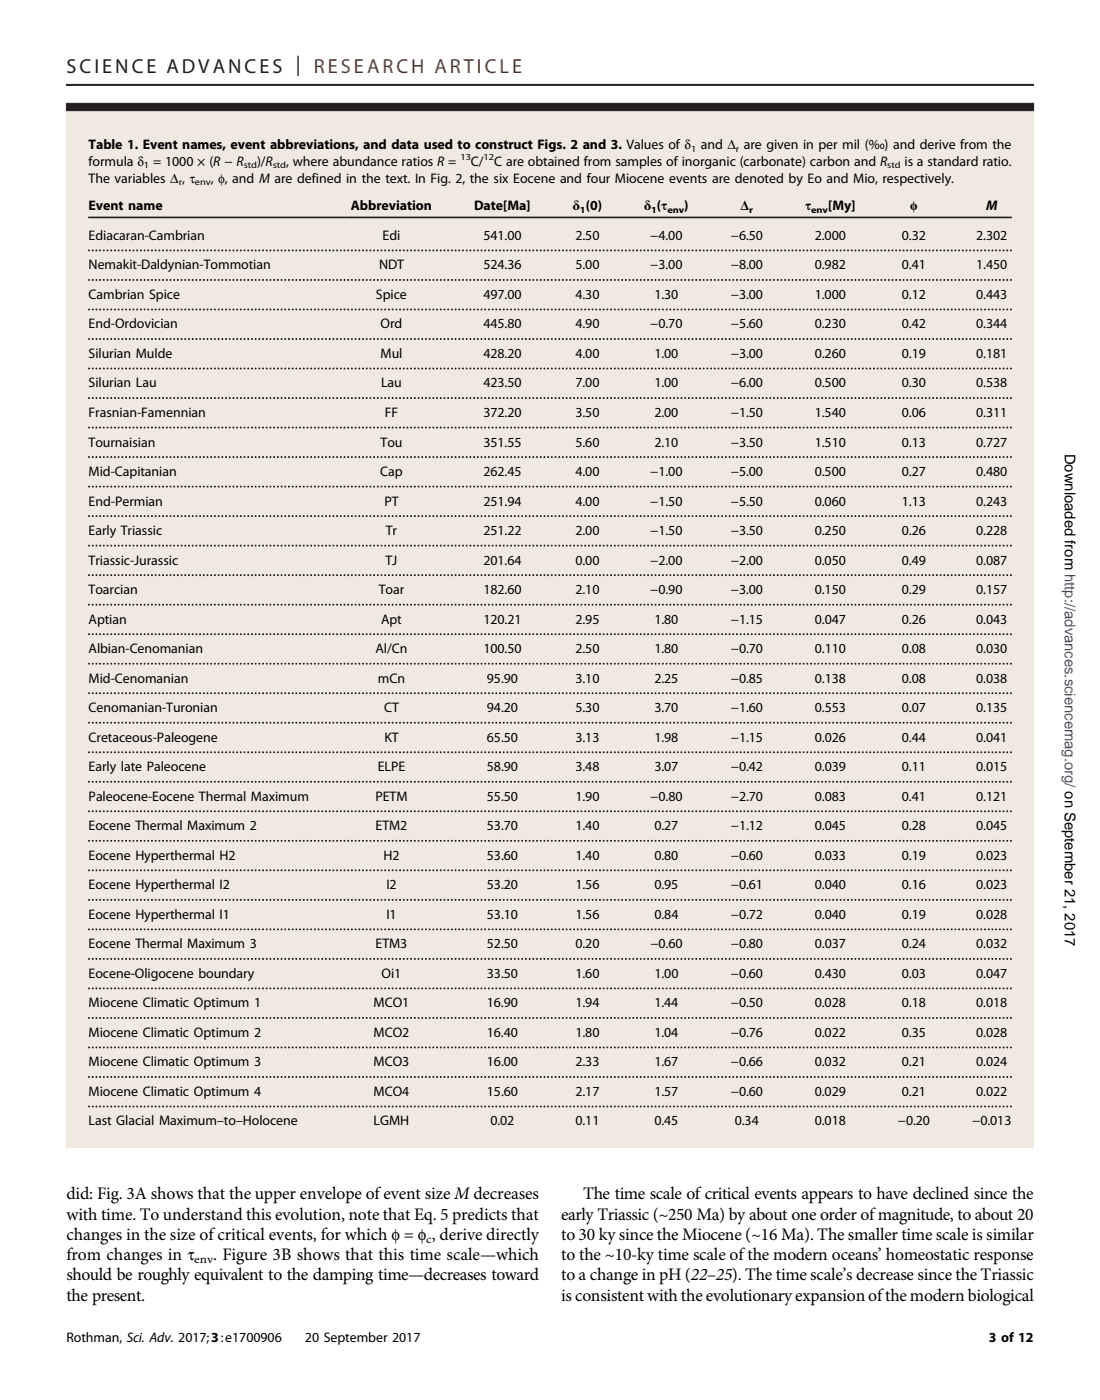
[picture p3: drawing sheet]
<svg xmlns="http://www.w3.org/2000/svg" width="210mm" height="267mm" viewBox="0 0 210 267" stroke-linecap="round" stroke-linejoin="round" font-family="sans-serif">
<defs><g id="words">
<text font-size="3.9" fill="#231f20" x="12.7" y="14">SCIENCE ADVANCES | RESEARCH ARTICLE</text>
<g font-size="3.4">
<text x="12.7" y="228.5">did: Fig. 3A shows that the upper envelope ofevent size M decreases</text>
<text x="12.7" y="232.3">with time. To understand this evolution, note that Eq. 5 predicts that</text>
<text x="106.9" y="232.3">early Triassic (~250 Ma) by about one order ofmagnitude, to about 20</text>
<text x="111.1" y="228.5">The time scale ofcritical events appears to have declined since the</text>
<text x="12.7" y="236.2">changes in the size ofcritical events, for which f = f , derive directly</text>
<text x="106.9" y="236.2">to 30 ky since the Miocene (~16 Ma). The smaller time scale is similar</text>
<text x="12.7" y="240.1">from changes in t</text>
<text x="12.7" y="243.9">should be roughly equivalent to the damping time—decreases toward</text>
<text x="40.6" y="240.1">. Figure 3B shows that this time scale—which</text>
<text x="106.9" y="240.1">to the ~10-ky time scale ofthe modern oceans’ homeostatic response</text>
<text x="106.9" y="243.9">to a change in pH (22–25). The time scale’s decrease since the Triassic</text>
<text x="12.7" y="247.8">the present.</text>
<text x="106.9" y="247.8">isconsistent withthe evolutionaryexpansion ofthe modern biological</text>
</g>
<text font-size="2.8" x="202.8" y="86.4" transform="rotate(90 202.8 86.4)">Downloaded from http://advances.sciencemag.org/ on September 21, 2017</text>
<g font-size="2.6">
<text x="16.9" y="28.5">Table 1. Event names, event abbreviations, and data used to construct Figs. 2 and 3. Values of d</text>
<text x="133.5" y="28.5">and D are given in per mil (‰) and derive from the</text>
<text x="16.9" y="31.6">formula d = 1000 × (R − R</text>
<text x="16.9" y="34.8">The variables D , t</text>
<text x="40.2" y="34.8">, f, and M are defined in the text. In Fig. 2, the six Eocene and four Miocene events are denoted by Eo and Mio, respectively.</text>
<text x="49" y="31.6">)/R</text>
<text x="54.5" y="31.6">, where abundance ratios R =</text>
<text x="89.7" y="31.6">C/</text>
<text x="94.1" y="31.6">C are obtained from samples of inorganic (carbonate) carbon and R</text>
<text x="172.3" y="31.6">is a standard ratio.</text>
<text x="16.9" y="40.1">Event name</text>
<text x="66.9" y="40.1">Abbreviation</text>
<text x="90.3" y="40.1">Date[Ma]</text>
<text x="109.1" y="40.1">d (0)</text>
<text x="122.7" y="40.1">d (t</text>
<text x="130.4" y="40.1">)</text>
<text x="141.1" y="40.1">D</text>
<text x="153.4" y="40.1">t</text>
<text x="157.7" y="40.1">[My]</text>
<text x="173.4" y="40.1">f</text>
<text x="187.9" y="40.1">M</text>
<text x="16.9" y="45.7">Ediacaran-Cambrian</text>
<text x="72.9" y="45.7">Edi</text>
<text x="92.1" y="45.7">541.00</text>
<text x="109.6" y="45.7">2.50</text>
<text x="123.9" y="45.7">−4.00</text>
<text x="139.2" y="45.7">−6.50</text>
<text x="155.2" y="45.7">2.000</text>
<text x="171.8" y="45.7">0.32</text>
<text x="186" y="45.7">2.302</text>
<text x="16.9" y="51.3">Nemakit-Daldynian-Tommotian</text>
<text x="72.2" y="51.3">NDT</text>
<text x="92.1" y="51.3">524.36</text>
<text x="109.6" y="51.3">5.00</text>
<text x="123.9" y="51.3">−3.00</text>
<text x="139.2" y="51.3">−8.00</text>
<text x="155.2" y="51.3">0.982</text>
<text x="171.8" y="51.3">0.41</text>
<text x="186" y="51.3">1.450</text>
<text x="16.9" y="56.9">Cambrian Spice</text>
<text x="71.6" y="56.9">Spice</text>
<text x="92.1" y="56.9">497.00</text>
<text x="109.6" y="56.9">4.30</text>
<text x="124.7" y="56.9">1.30</text>
<text x="139.2" y="56.9">−3.00</text>
<text x="155.2" y="56.9">1.000</text>
<text x="171.8" y="56.9">0.12</text>
<text x="186" y="56.9">0.443</text>
<text x="16.9" y="62.6">End-Ordovician</text>
<text x="72.5" y="62.6">Ord</text>
<text x="92.1" y="62.6">445.80</text>
<text x="109.6" y="62.6">4.90</text>
<text x="123.9" y="62.6">−0.70</text>
<text x="139.2" y="62.6">−5.60</text>
<text x="155.2" y="62.6">0.230</text>
<text x="171.8" y="62.6">0.42</text>
<text x="186" y="62.6">0.344</text>
<text x="16.9" y="68.2">Silurian Mulde</text>
<text x="72.5" y="68.2">Mul</text>
<text x="92.1" y="68.2">428.20</text>
<text x="109.6" y="68.2">4.00</text>
<text x="124.7" y="68.2">1.00</text>
<text x="139.2" y="68.2">−3.00</text>
<text x="155.2" y="68.2">0.260</text>
<text x="171.8" y="68.2">0.19</text>
<text x="186" y="68.2">0.181</text>
<text x="16.9" y="73.8">Silurian Lau</text>
<text x="72.6" y="73.8">Lau</text>
<text x="92.1" y="73.8">423.50</text>
<text x="109.6" y="73.8">7.00</text>
<text x="124.7" y="73.8">1.00</text>
<text x="139.2" y="73.8">−6.00</text>
<text x="155.2" y="73.8">0.500</text>
<text x="171.8" y="73.8">0.30</text>
<text x="186" y="73.8">0.538</text>
<text x="16.9" y="79.4">Frasnian-Famennian</text>
<text x="73.3" y="79.4">FF</text>
<text x="92.1" y="79.4">372.20</text>
<text x="109.6" y="79.4">3.50</text>
<text x="124.7" y="79.4">2.00</text>
<text x="139.2" y="79.4">−1.50</text>
<text x="155.2" y="79.4">1.540</text>
<text x="171.8" y="79.4">0.06</text>
<text x="186" y="79.4">0.311</text>
<text x="16.9" y="85.1">Tournaisian</text>
<text x="72.5" y="85.1">Tou</text>
<text x="92.1" y="85.1">351.55</text>
<text x="109.6" y="85.1">5.60</text>
<text x="124.7" y="85.1">2.10</text>
<text x="139.2" y="85.1">−3.50</text>
<text x="155.2" y="85.1">1.510</text>
<text x="171.8" y="85.1">0.13</text>
<text x="186" y="85.1">0.727</text>
<text x="16.9" y="90.7">Mid-Capitanian</text>
<text x="72.4" y="90.7">Cap</text>
<text x="92.1" y="90.7">262.45</text>
<text x="109.6" y="90.7">4.00</text>
<text x="123.9" y="90.7">−1.00</text>
<text x="139.2" y="90.7">−5.00</text>
<text x="155.2" y="90.7">0.500</text>
<text x="171.8" y="90.7">0.27</text>
<text x="186" y="90.7">0.480</text>
<text x="16.9" y="96.3">End-Permian</text>
<text x="16.9" y="101.9">Early Triassic</text>
<text x="73.2" y="96.3">PT</text>
<text x="73.5" y="101.9">Tr</text>
<text x="92.1" y="96.3">251.94</text>
<text x="92.1" y="101.9">251.22</text>
<text x="109.6" y="96.3">4.00</text>
<text x="109.6" y="101.9">2.00</text>
<text x="123.9" y="96.3">−1.50</text>
<text x="123.9" y="101.9">−1.50</text>
<text x="139.2" y="96.3">−5.50</text>
<text x="139.2" y="101.9">−3.50</text>
<text x="155.2" y="96.3">0.060</text>
<text x="155.2" y="101.9">0.250</text>
<text x="171.8" y="96.3">1.13</text>
<text x="171.8" y="101.9">0.26</text>
<text x="186" y="96.3">0.243</text>
<text x="186" y="101.9">0.228</text>
<text x="16.9" y="107.5">Triassic-Jurassic</text>
<text x="73.4" y="107.5">TJ</text>
<text x="92.1" y="107.5">201.64</text>
<text x="109.6" y="107.5">0.00</text>
<text x="123.9" y="107.5">−2.00</text>
<text x="139.2" y="107.5">−2.00</text>
<text x="155.2" y="107.5">0.050</text>
<text x="171.8" y="107.5">0.49</text>
<text x="186" y="107.5">0.087</text>
<text x="16.9" y="113.2">Toarcian</text>
<text x="72.2" y="113.2">Toar</text>
<text x="92.1" y="113.2">182.60</text>
<text x="109.6" y="113.2">2.10</text>
<text x="123.9" y="113.2">−0.90</text>
<text x="139.2" y="113.2">−3.00</text>
<text x="155.2" y="113.2">0.150</text>
<text x="171.8" y="113.2">0.29</text>
<text x="186" y="113.2">0.157</text>
<text x="16.9" y="118.8">Aptian</text>
<text x="72.6" y="118.8">Apt</text>
<text x="92.1" y="118.8">120.21</text>
<text x="109.6" y="118.8">2.95</text>
<text x="124.7" y="118.8">1.80</text>
<text x="139.2" y="118.8">−1.15</text>
<text x="155.2" y="118.8">0.047</text>
<text x="171.8" y="118.8">0.26</text>
<text x="186" y="118.8">0.043</text>
<text x="16.9" y="124.4">Albian-Cenomanian</text>
<text x="71.5" y="124.4">Al/Cn</text>
<text x="92.1" y="124.4">100.50</text>
<text x="109.6" y="124.4">2.50</text>
<text x="124.7" y="124.4">1.80</text>
<text x="139.2" y="124.4">−0.70</text>
<text x="155.2" y="124.4">0.110</text>
<text x="171.8" y="124.4">0.08</text>
<text x="186" y="124.4">0.030</text>
<text x="16.9" y="130">Mid-Cenomanian</text>
<text x="72" y="130">mCn</text>
<text x="92.7" y="130">95.90</text>
<text x="109.6" y="130">3.10</text>
<text x="124.7" y="130">2.25</text>
<text x="139.2" y="130">−0.85</text>
<text x="155.2" y="130">0.138</text>
<text x="171.8" y="130">0.08</text>
<text x="186" y="130">0.038</text>
<text x="16.9" y="135.7">Cenomanian-Turonian</text>
<text x="73.2" y="135.7">CT</text>
<text x="92.7" y="135.7">94.20</text>
<text x="109.6" y="135.7">5.30</text>
<text x="124.7" y="135.7">3.70</text>
<text x="139.2" y="135.7">−1.60</text>
<text x="155.2" y="135.7">0.553</text>
<text x="171.8" y="135.7">0.07</text>
<text x="186" y="135.7">0.135</text>
<text x="16.9" y="141.3">Cretaceous-Paleogene</text>
<text x="73.2" y="141.3">KT</text>
<text x="92.7" y="141.3">65.50</text>
<text x="109.6" y="141.3">3.13</text>
<text x="124.7" y="141.3">1.98</text>
<text x="139.2" y="141.3">−1.15</text>
<text x="155.2" y="141.3">0.026</text>
<text x="171.8" y="141.3">0.44</text>
<text x="186" y="141.3">0.041</text>
<text x="16.9" y="146.9">Early late Paleocene</text>
<text x="72" y="146.9">ELPE</text>
<text x="92.7" y="146.9">58.90</text>
<text x="109.6" y="146.9">3.48</text>
<text x="124.7" y="146.9">3.07</text>
<text x="139.2" y="146.9">−0.42</text>
<text x="155.2" y="146.9">0.039</text>
<text x="171.8" y="146.9">0.11</text>
<text x="186" y="146.9">0.015</text>
<text x="16.9" y="152.5">Paleocene-Eocene Thermal Maximum</text>
<text x="71.5" y="152.5">PETM</text>
<text x="92.7" y="152.5">55.50</text>
<text x="109.6" y="152.5">1.90</text>
<text x="123.9" y="152.5">−0.80</text>
<text x="139.2" y="152.5">−2.70</text>
<text x="155.2" y="152.5">0.083</text>
<text x="171.8" y="152.5">0.41</text>
<text x="186" y="152.5">0.121</text>
<text x="16.9" y="158.2">Eocene Thermal Maximum 2</text>
<text x="71.5" y="158.2">ETM2</text>
<text x="92.7" y="158.2">53.70</text>
<text x="109.6" y="158.2">1.40</text>
<text x="124.7" y="158.2">0.27</text>
<text x="139.2" y="158.2">−1.12</text>
<text x="155.2" y="158.2">0.045</text>
<text x="171.8" y="158.2">0.28</text>
<text x="186" y="158.2">0.045</text>
<text x="16.9" y="163.8">Eocene Hyperthermal H2</text>
<text x="73" y="163.8">H2</text>
<text x="92.7" y="163.8">53.60</text>
<text x="109.6" y="163.8">1.40</text>
<text x="124.7" y="163.8">0.80</text>
<text x="139.2" y="163.8">−0.60</text>
<text x="155.2" y="163.8">0.033</text>
<text x="171.8" y="163.8">0.19</text>
<text x="186" y="163.8">0.023</text>
<text x="16.9" y="169.4">Eocene Hyperthermal I2</text>
<text x="73.6" y="169.4">I2</text>
<text x="92.7" y="169.4">53.20</text>
<text x="109.6" y="169.4">1.56</text>
<text x="124.7" y="169.4">0.95</text>
<text x="139.2" y="169.4">−0.61</text>
<text x="155.2" y="169.4">0.040</text>
<text x="171.8" y="169.4">0.16</text>
<text x="186" y="169.4">0.023</text>
<text x="16.9" y="175">Eocene Hyperthermal I1</text>
<text x="73.6" y="175">I1</text>
<text x="92.7" y="175">53.10</text>
<text x="109.6" y="175">1.56</text>
<text x="124.7" y="175">0.84</text>
<text x="139.2" y="175">−0.72</text>
<text x="155.2" y="175">0.040</text>
<text x="171.8" y="175">0.19</text>
<text x="186" y="175">0.028</text>
<text x="16.9" y="180.6">Eocene Thermal Maximum 3</text>
<text x="71.5" y="180.6">ETM3</text>
<text x="92.7" y="180.6">52.50</text>
<text x="109.6" y="180.6">0.20</text>
<text x="123.9" y="180.6">−0.60</text>
<text x="139.2" y="180.6">−0.80</text>
<text x="155.2" y="180.6">0.037</text>
<text x="171.8" y="180.6">0.24</text>
<text x="186" y="180.6">0.032</text>
<text x="16.9" y="191.9">Miocene Climatic Optimum 1</text>
<text x="16.9" y="186.3">Eocene-Oligocene boundary</text>
<text x="71.2" y="191.9">MCO1</text>
<text x="72.7" y="186.3">Oi1</text>
<text x="92.7" y="191.9">16.90</text>
<text x="92.7" y="186.3">33.50</text>
<text x="109.6" y="191.9">1.94</text>
<text x="109.6" y="186.3">1.60</text>
<text x="124.7" y="191.9">1.44</text>
<text x="124.7" y="186.3">1.00</text>
<text x="139.2" y="191.9">−0.50</text>
<text x="139.2" y="186.3">−0.60</text>
<text x="155.2" y="191.9">0.028</text>
<text x="155.2" y="186.3">0.430</text>
<text x="171.8" y="191.9">0.18</text>
<text x="171.8" y="186.3">0.03</text>
<text x="186" y="191.9">0.018</text>
<text x="186" y="186.3">0.047</text>
<text x="16.9" y="197.5">Miocene Climatic Optimum 2</text>
<text x="71.2" y="197.5">MCO2</text>
<text x="92.7" y="197.5">16.40</text>
<text x="109.6" y="197.5">1.80</text>
<text x="124.7" y="197.5">1.04</text>
<text x="139.2" y="197.5">−0.76</text>
<text x="155.2" y="197.5">0.022</text>
<text x="171.8" y="197.5">0.35</text>
<text x="186" y="197.5">0.028</text>
<text x="16.9" y="203.1">Miocene Climatic Optimum 3</text>
<text x="71.2" y="203.1">MCO3</text>
<text x="92.7" y="203.1">16.00</text>
<text x="109.6" y="203.1">2.33</text>
<text x="124.7" y="203.1">1.67</text>
<text x="139.2" y="203.1">−0.66</text>
<text x="155.2" y="203.1">0.032</text>
<text x="171.8" y="203.1">0.21</text>
<text x="186" y="203.1">0.024</text>
<text x="16.9" y="208.8">Miocene Climatic Optimum 4</text>
<text x="71.2" y="208.8">MCO4</text>
<text x="92.7" y="208.8">15.60</text>
<text x="109.6" y="208.8">2.17</text>
<text x="124.7" y="208.8">1.57</text>
<text x="139.2" y="208.8">−0.60</text>
<text x="155.2" y="208.8">0.029</text>
<text x="171.8" y="208.8">0.21</text>
<text x="186" y="208.8">0.022</text>
<text x="16.9" y="214.4">Last Glacial Maximum–to–Holocene</text>
<text x="71.2" y="214.4">LGMH</text>
<text x="93.4" y="214.4">0.02</text>
<text x="109.6" y="214.4">0.11</text>
<text x="124.7" y="214.4">0.45</text>
<text x="140" y="214.4">0.34</text>
<text x="155.2" y="214.4">0.018</text>
<text x="171" y="214.4">−0.20</text>
<text x="185.2" y="214.4">−0.013</text>
<text x="12.7" y="255.7">Rothman, Sci. Adv. 2017;3:e1700906</text>
<text x="58.1" y="255.7">20 September 2017</text>
<text x="188.4" y="255.7">3 of 12</text>
</g>
<g font-size="2.2">
<text x="81.2" y="236.7">c</text>
<text x="37" y="240.6">env</text>
</g>
<g font-size="1.8">
<text x="131.6" y="28.9">1</text>
<text x="140.2" y="28.9">r</text>
<text x="27.4" y="32.1">1</text>
<text x="34" y="35.2">r</text>
<text x="37.1" y="35.2">env</text>
<text x="46.4" y="32.1">std</text>
<text x="52" y="32.1">std</text>
<text x="87.7" y="30.5">13</text>
<text x="92.1" y="30.5">12</text>
<text x="169" y="32.1">std</text>
<text x="110.5" y="40.5">1</text>
<text x="124.1" y="40.5">1</text>
<text x="127.1" y="40.5">env</text>
<text x="142.7" y="40.5">r</text>
<text x="154.5" y="40.5">env</text>
</g>
</g></defs>
<path d="M12.7 19.7h184.2v198.9h-184.2z" fill="#f0e9e1"/>
<g fill="#231f20" stroke="#231f20" stroke-width=".19">
<path d="M16.9 41.4h50v.1h-50z"/>
<path d="M66.9 41.4h23.4v.1h-23.4z"/>
<path d="M90.3 41.4h18.8v.1h-18.8z"/>
<path d="M109.1 41.4h13.6v.1h-13.6z"/>
<path d="M122.7 41.4h16.5v.1h-16.5z"/>
<path d="M139.2 41.4h14.2v.1h-14.2z"/>
<path d="M153.4 41.4h17.6v.1h-17.6z"/>
<path d="M171 41.4h14.2v.1h-14.2z"/>
<path d="M185.2 41.4h7.5v.1h-7.5z"/>
<path d="M12.7 16.1h184.2v.2h-184.2z"/>
<path d="M12.7 19.7h184.2v1.4h-184.2z" fill-rule="evenodd"/>
<path d="M16.9 47.6l.1 .1v.1z" fill-rule="evenodd"/>
<path d="M17.6 47.6l.1 .2z" fill-rule="evenodd"/>
<path d="M18.3 47.6l.2 .1-.1 .1z" fill-rule="evenodd"/>
<path d="M19.7 47.6l.2 .1-.1 .1z" fill-rule="evenodd"/>
<path d="M20.4 47.6l.1 .2z" fill-rule="evenodd"/>
<path d="M22.5 47.6l.2 .1-.1 .1z" fill-rule="evenodd"/>
<path d="M23.2 47.6l.2 .2h-.2z" fill-rule="evenodd"/>
<path d="M25.4 47.6l.1 .2h-.1z" fill-rule="evenodd"/>
<path d="M26.1 47.6l.1 .2h-.2z" fill-rule="evenodd"/>
<path d="M27.5 47.6l.1 .1v.1z" fill-rule="evenodd"/>
<path d="M28.2 47.6l.1 .2z" fill-rule="evenodd"/>
<path d="M30.3 47.6l.1 .1v.1z" fill-rule="evenodd"/>
<path d="M31 47.6l.1 .2z" fill-rule="evenodd"/>
<path d="M31.7 47.6l.2 .1-.1 .1z" fill-rule="evenodd"/>
<path d="M33.1 47.6l.2 .1-.1 .1z" fill-rule="evenodd"/>
<path d="M33.8 47.6l.1 .2z" fill-rule="evenodd"/>
<path d="M35.9 47.6l.2 .2h-.1z" fill-rule="evenodd"/>
<path d="M36.6 47.6l.2 .2h-.2z" fill-rule="evenodd"/>
<path d="M38.1 47.6l.1 .1-.1 .1z" fill-rule="evenodd"/>
<path d="M38.8 47.6l.1 .2z" fill-rule="evenodd"/>
<path d="M40.9 47.6l.1 .1v.1z" fill-rule="evenodd"/>
<path d="M41.6 47.6l.1 .2z" fill-rule="evenodd"/>
<path d="M42.3 47.6l.1 .1v.1z" fill-rule="evenodd"/>
<path d="M43.7 47.6l.1 .1v.1z" fill-rule="evenodd"/>
<path d="M44.4 47.6l.1 .2z" fill-rule="evenodd"/>
<path d="M46.5 47.6l.2 .1-.1 .1z" fill-rule="evenodd"/>
<path d="M47.2 47.6l.2 .2h-.2z" fill-rule="evenodd"/>
<path d="M49.3 47.6l.2 .2h-.1z" fill-rule="evenodd"/>
<path d="M50 47.6l.2 .1-.2 .1z" fill-rule="evenodd"/>
<path d="M51.5 47.6l.1 .1-.1 .1z" fill-rule="evenodd"/>
<path d="M52.2 47.6l.1 .2z" fill-rule="evenodd"/>
<path d="M54.3 47.6l.1 .1v.1z" fill-rule="evenodd"/>
<path d="M55 47.6l.1 .2z" fill-rule="evenodd"/>
<path d="M57.1 47.6l.1 .1v.1z" fill-rule="evenodd"/>
<path d="M57.8 47.6l.1 .2h-.1z" fill-rule="evenodd"/>
<path d="M59.9 47.6l.2 .2h-.2z" fill-rule="evenodd"/>
<path d="M60.6 47.6l.2 .2h-.2z" fill-rule="evenodd"/>
<path d="M62 47.6l.2 .1-.1 .1z" fill-rule="evenodd"/>
<path d="M62.7 47.6l.2 .2z" fill-rule="evenodd"/>
<path d="M64.9 47.6l.1 .1-.1 .1z" fill-rule="evenodd"/>
<path d="M65.6 47.6l.1 .2z" fill-rule="evenodd"/>
<path d="M66.3 47.6l.1 .1v.1z" fill-rule="evenodd"/>
<path d="M67.7 47.6l.1 .1v.1z" fill-rule="evenodd"/>
<path d="M68.4 47.6l.1 .2z" fill-rule="evenodd"/>
<path d="M70.5 47.6l.1 .2h-.1z" fill-rule="evenodd"/>
<path d="M71.2 47.6l.1 .2h-.1z" fill-rule="evenodd"/>
<path d="M72.6 47.6l.2 .1-.1 .1z" fill-rule="evenodd"/>
<path d="M73.3 47.6l.2 .2h-.2z" fill-rule="evenodd"/>
<path d="M75.4 47.6l.2 .1-.1 .1z" fill-rule="evenodd"/>
<path d="M76.1 47.6l.2 .2z" fill-rule="evenodd"/>
<path d="M78.3 47.6l.1 .1-.1 .1z" fill-rule="evenodd"/>
<path d="M79 47.6l.1 .2z" fill-rule="evenodd"/>
<path d="M81.1 47.6l.1 .1v.1z" fill-rule="evenodd"/>
<path d="M81.8 47.6l.1 .2h-.1z" fill-rule="evenodd"/>
<path d="M83.9 47.6l.1 .2h-.1z" fill-rule="evenodd"/>
<path d="M84.6 47.6l.1 .2h-.1z" fill-rule="evenodd"/>
<path d="M86 47.6l.2 .1-.1 .1z" fill-rule="evenodd"/>
<path d="M86.7 47.6l.1 .2z" fill-rule="evenodd"/>
<path d="M88.8 47.6l.2 .1-.1 .1z" fill-rule="evenodd"/>
<path d="M89.5 47.6l.2 .2z" fill-rule="evenodd"/>
<path d="M90.2 47.6l.2 .1-.1 .1z" fill-rule="evenodd"/>
<path d="M91.7 47.6l.1 .1-.1 .1z" fill-rule="evenodd"/>
<path d="M92.4 47.6l.1 .2z" fill-rule="evenodd"/>
<path d="M94.5 47.6l.1 .2h-.1z" fill-rule="evenodd"/>
<path d="M95.2 47.6l.1 .2h-.1z" fill-rule="evenodd"/>
<path d="M96.6 47.6l.1 .1v.1z" fill-rule="evenodd"/>
<path d="M97.3 47.6l.1 .2z" fill-rule="evenodd"/>
<path d="M99.4 47.6l.2 .1-.1 .1z" fill-rule="evenodd"/>
<path d="M100.1 47.6l.1 .2z" fill-rule="evenodd"/>
<path d="M100.8 47.6l.2 .1-.1 .1z" fill-rule="evenodd"/>
<path d="M102.2 47.6l.2 .1-.1 .1z" fill-rule="evenodd"/>
<path d="M102.9 47.6l.2 .2z" fill-rule="evenodd"/>
<path d="M105.1 47.6l.1 .1-.1 .1z" fill-rule="evenodd"/>
<path d="M105.8 47.6l.1 .2h-.2z" fill-rule="evenodd"/>
<path d="M107.9 47.6l.1 .2h-.1z" fill-rule="evenodd"/>
<path d="M108.6 47.6l.1 .2h-.1z" fill-rule="evenodd"/>
<path d="M110 47.6l.1 .1v.1z" fill-rule="evenodd"/>
<path d="M110.7 47.6l.1 .2z" fill-rule="evenodd"/>
<path d="M112.8 47.6l.2 .1-.1 .1z" fill-rule="evenodd"/>
<path d="M113.5 47.6l.1 .2z" fill-rule="evenodd"/>
<path d="M114.2 47.6l.2 .1-.1 .1z" fill-rule="evenodd"/>
<path d="M115.6 47.6l.2 .1-.1 .1z" fill-rule="evenodd"/>
<path d="M116.3 47.6l.2 .2h-.2z" fill-rule="evenodd"/>
<path d="M118.5 47.6l.1 .2h-.1z" fill-rule="evenodd"/>
<path d="M119.2 47.6l.1 .2h-.2z" fill-rule="evenodd"/>
<path d="M120.6 47.6l.1 .1v.1z" fill-rule="evenodd"/>
<path d="M121.3 47.6l.1 .2z" fill-rule="evenodd"/>
<path d="M123.4 47.6l.1 .1v.1z" fill-rule="evenodd"/>
<path d="M124.1 47.6l.1 .2z" fill-rule="evenodd"/>
<path d="M124.8 47.6l.2 .1-.1 .1z" fill-rule="evenodd"/>
<path d="M126.2 47.6l.2 .1-.1 .1z" fill-rule="evenodd"/>
<path d="M126.9 47.6l.1 .2z" fill-rule="evenodd"/>
<path d="M129 47.6l.2 .1-.1 .1z" fill-rule="evenodd"/>
<path d="M129.7 47.6l.2 .2h-.2z" fill-rule="evenodd"/>
<path d="M131.9 47.6l.1 .2h-.1z" fill-rule="evenodd"/>
<path d="M132.6 47.6l.1 .1v.1z" fill-rule="evenodd"/>
<path d="M134 47.6l.1 .1v.1z" fill-rule="evenodd"/>
<path d="M134.7 47.6l.1 .2z" fill-rule="evenodd"/>
<path d="M136.8 47.6l.1 .1v.1z" fill-rule="evenodd"/>
<path d="M137.5 47.6l.1 .2z" fill-rule="evenodd"/>
<path d="M139.6 47.6l.2 .1-.1 .1z" fill-rule="evenodd"/>
<path d="M140.3 47.6l.2 .2h-.2z" fill-rule="evenodd"/>
<path d="M142.4 47.6l.2 .2h-.1z" fill-rule="evenodd"/>
<path d="M143.1 47.6l.2 .2h-.2z" fill-rule="evenodd"/>
<path d="M144.6 47.6l.1 .1-.1 .1z" fill-rule="evenodd"/>
<path d="M145.3 47.6l.1 .2z" fill-rule="evenodd"/>
<path d="M147.4 47.6l.1 .1v.1z" fill-rule="evenodd"/>
<path d="M148.1 47.6l.1 .2z" fill-rule="evenodd"/>
<path d="M148.8 47.6l.1 .1v.1z" fill-rule="evenodd"/>
<path d="M150.2 47.6l.1 .1v.1z" fill-rule="evenodd"/>
<path d="M150.9 47.6l.1 .2z" fill-rule="evenodd"/>
<path d="M153 47.6l.2 .2h-.2z" fill-rule="evenodd"/>
<path d="M153.7 47.6l.2 .2h-.2z" fill-rule="evenodd"/>
<path d="M155.1 47.6l.2 .1-.1 .1z" fill-rule="evenodd"/>
<path d="M155.8 47.6l.2 .2z" fill-rule="evenodd"/>
<path d="M158 47.6l.1 .1-.1 .1z" fill-rule="evenodd"/>
<path d="M158.7 47.6l.1 .2z" fill-rule="evenodd"/>
<path d="M159.4 47.6l.1 .1v.1z" fill-rule="evenodd"/>
<path d="M160.8 47.6l.1 .1v.1z" fill-rule="evenodd"/>
<path d="M161.5 47.6l.1 .2z" fill-rule="evenodd"/>
<path d="M163.6 47.6l.1 .1v.1z" fill-rule="evenodd"/>
<path d="M164.3 47.6l.1 .2h-.1z" fill-rule="evenodd"/>
<path d="M166.4 47.6l.2 .2h-.2z" fill-rule="evenodd"/>
<path d="M167.1 47.6l.2 .2h-.2z" fill-rule="evenodd"/>
<path d="M168.5 47.6l.2 .1-.1 .1z" fill-rule="evenodd"/>
<path d="M169.2 47.6l.2 .2z" fill-rule="evenodd"/>
<path d="M171.4 47.6l.1 .1-.1 .1z" fill-rule="evenodd"/>
<path d="M172.1 47.6l.1 .2z" fill-rule="evenodd"/>
<path d="M172.8 47.6l.1 .1v.1z" fill-rule="evenodd"/>
<path d="M174.2 47.6l.1 .1v.1z" fill-rule="evenodd"/>
<path d="M174.9 47.6l.1 .2z" fill-rule="evenodd"/>
<path d="M177 47.6l.1 .2h-.1z" fill-rule="evenodd"/>
<path d="M177.7 47.6l.1 .2h-.1z" fill-rule="evenodd"/>
<path d="M179.1 47.6l.2 .1-.1 .1z" fill-rule="evenodd"/>
<path d="M179.8 47.6l.1 .2z" fill-rule="evenodd"/>
<path d="M181.9 47.6l.2 .1-.1 .1z" fill-rule="evenodd"/>
<path d="M182.6 47.6l.2 .2z" fill-rule="evenodd"/>
<path d="M183.3 47.6l.2 .1-.1 .1z" fill-rule="evenodd"/>
<path d="M184.7 47.7h.2l-.1 .1z" fill-rule="evenodd"/>
<path d="M185.5 47.6l.1 .1-.1 .1z" fill-rule="evenodd"/>
<path d="M186.2 47.6l.1 .1v.1z" fill-rule="evenodd"/>
<path d="M186.9 47.6l.1 .1v.1z" fill-rule="evenodd"/>
<path d="M187.6 47.6l.1 .1v.1z" fill-rule="evenodd"/>
<path d="M188.3 47.6l.1 .2h-.1z" fill-rule="evenodd"/>
<path d="M189 47.6l.1 .1v.1z" fill-rule="evenodd"/>
<path d="M190.4 47.6l.1 .2h-.1z" fill-rule="evenodd"/>
<path d="M191.1 47.6l.2 .1-.2 .1z" fill-rule="evenodd"/>
<path d="M192.5 47.6l.2 .1-.1 .1z" fill-rule="evenodd"/>
<path d="M16.9 53.3h.1v.1z" fill-rule="evenodd"/>
<path d="M17.6 53.3l.1 .1z" fill-rule="evenodd"/>
<path d="M18.3 53.3h.2l-.1 .1z" fill-rule="evenodd"/>
<path d="M19 53.3h.2l-.1 .1z" fill-rule="evenodd"/>
<path d="M19.7 53.3h.2l-.1 .1z" fill-rule="evenodd"/>
<path d="M20.4 53.3l.1 .1z" fill-rule="evenodd"/>
<path d="M21.1 53.3h.2l-.1 .1z" fill-rule="evenodd"/>
<path d="M21.8 53.3h.2l-.1 .1z" fill-rule="evenodd"/>
<path d="M22.5 53.3h.2l-.1 .1z" fill-rule="evenodd"/>
<path d="M23.2 53.3l.2 .1z" fill-rule="evenodd"/>
<path d="M24 53.3h.1l-.1 .1z" fill-rule="evenodd"/>
<path d="M24.7 53.3h.1l-.1 .1z" fill-rule="evenodd"/>
<path d="M25.4 53.3l.1 .1h-.1z" fill-rule="evenodd"/>
<path d="M26.1 53.3l.1 .1z" fill-rule="evenodd"/>
<path d="M26.8 53.3h.1v.1z" fill-rule="evenodd"/>
<path d="M27.5 53.3h.1v.1z" fill-rule="evenodd"/>
<path d="M28.2 53.3l.1 .1z" fill-rule="evenodd"/>
<path d="M28.9 53.3l.1 .1h-.1z" fill-rule="evenodd"/>
<path d="M29.6 53.3h.1v.1z" fill-rule="evenodd"/>
<path d="M30.3 53.3h.1v.1z" fill-rule="evenodd"/>
<path d="M31 53.3l.1 .1z" fill-rule="evenodd"/>
<path d="M31.7 53.3h.2l-.1 .1z" fill-rule="evenodd"/>
<path d="M32.4 53.3h.2l-.1 .1z" fill-rule="evenodd"/>
<path d="M33.1 53.3h.2l-.1 .1z" fill-rule="evenodd"/>
<path d="M33.8 53.3l.1 .1z" fill-rule="evenodd"/>
<path d="M34.5 53.3h.2l-.1 .1z" fill-rule="evenodd"/>
<path d="M35.2 53.3h.2l-.1 .1z" fill-rule="evenodd"/>
<path d="M35.9 53.3l.2 .1h-.1z" fill-rule="evenodd"/>
<path d="M36.6 53.3l.2 .1z" fill-rule="evenodd"/>
<path d="M37.4 53.3h.1l-.1 .1z" fill-rule="evenodd"/>
<path d="M38.1 53.3h.1l-.1 .1z" fill-rule="evenodd"/>
<path d="M38.8 53.3l.1 .1z" fill-rule="evenodd"/>
<path d="M39.5 53.3l.1 .1h-.1z" fill-rule="evenodd"/>
<path d="M40.2 53.3h.1v.1z" fill-rule="evenodd"/>
<path d="M40.9 53.3h.1v.1z" fill-rule="evenodd"/>
<path d="M41.6 53.3l.1 .1z" fill-rule="evenodd"/>
<path d="M42.3 53.3h.1v.1z" fill-rule="evenodd"/>
<path d="M43 53.3h.1v.1z" fill-rule="evenodd"/>
<path d="M43.7 53.3h.1v.1z" fill-rule="evenodd"/>
<path d="M44.4 53.3l.1 .1z" fill-rule="evenodd"/>
<path d="M45.1 53.3h.2l-.1 .1z" fill-rule="evenodd"/>
<path d="M45.8 53.3h.2l-.1 .1z" fill-rule="evenodd"/>
<path d="M46.5 53.3h.2l-.1 .1z" fill-rule="evenodd"/>
<path d="M47.2 53.3l.1 .1z" fill-rule="evenodd"/>
<path d="M47.9 53.3h.2l-.1 .1z" fill-rule="evenodd"/>
<path d="M48.6 53.3h.2l-.1 .1z" fill-rule="evenodd"/>
<path d="M49.3 53.3l.2 .1h-.1z" fill-rule="evenodd"/>
<path d="M50 53.3l.2 .1h-.2z" fill-rule="evenodd"/>
<path d="M50.8 53.3h.1l-.1 .1z" fill-rule="evenodd"/>
<path d="M51.5 53.3h.1l-.1 .1z" fill-rule="evenodd"/>
<path d="M52.2 53.3l.1 .1z" fill-rule="evenodd"/>
<path d="M52.9 53.3l.1 .1h-.1z" fill-rule="evenodd"/>
<path d="M53.6 53.3h.1v.1z" fill-rule="evenodd"/>
<path d="M54.3 53.3h.1v.1z" fill-rule="evenodd"/>
<path d="M55 53.3l.1 .1z" fill-rule="evenodd"/>
<path d="M55.7 53.3l.1 .1h-.1z" fill-rule="evenodd"/>
<path d="M56.4 53.3h.1v.1z" fill-rule="evenodd"/>
<path d="M57.1 53.3h.1v.1z" fill-rule="evenodd"/>
<path d="M57.8 53.3l.1 .1z" fill-rule="evenodd"/>
<path d="M58.5 53.3h.2l-.1 .1z" fill-rule="evenodd"/>
<path d="M59.2 53.3h.2l-.1 .1z" fill-rule="evenodd"/>
<path d="M59.9 53.3l.2 .1h-.2z" fill-rule="evenodd"/>
<path d="M60.6 53.3l.1 .1z" fill-rule="evenodd"/>
<path d="M61.3 53.3h.2l-.1 .1z" fill-rule="evenodd"/>
<path d="M62 53.3h.2l-.1 .1z" fill-rule="evenodd"/>
<path d="M62.7 53.3l.2 .1z" fill-rule="evenodd"/>
<path d="M63.4 53.3l.2 .1h-.2z" fill-rule="evenodd"/>
<path d="M64.2 53.3h.1l-.1 .1z" fill-rule="evenodd"/>
<path d="M64.9 53.3h.1l-.1 .1z" fill-rule="evenodd"/>
<path d="M65.6 53.3l.1 .1z" fill-rule="evenodd"/>
<path d="M66.3 53.3h.1v.1z" fill-rule="evenodd"/>
<path d="M67 53.3h.1v.1z" fill-rule="evenodd"/>
<path d="M67.7 53.3h.1v.1z" fill-rule="evenodd"/>
<path d="M68.4 53.3l.1 .1z" fill-rule="evenodd"/>
<path d="M69.1 53.3h.1v.1z" fill-rule="evenodd"/>
<path d="M69.8 53.3h.1v.1z" fill-rule="evenodd"/>
<path d="M70.5 53.3l.1 .1h-.1z" fill-rule="evenodd"/>
<path d="M71.2 53.3l.1 .1z" fill-rule="evenodd"/>
<path d="M71.9 53.3h.2l-.1 .1z" fill-rule="evenodd"/>
<path d="M72.6 53.3h.2l-.1 .1z" fill-rule="evenodd"/>
<path d="M73.3 53.3l.2 .1h-.2z" fill-rule="evenodd"/>
<path d="M74 53.3l.2 .1h-.2z" fill-rule="evenodd"/>
<path d="M74.7 53.3h.2l-.1 .1z" fill-rule="evenodd"/>
<path d="M75.4 53.3h.2l-.1 .1z" fill-rule="evenodd"/>
<path d="M76.1 53.3l.2 .1z" fill-rule="evenodd"/>
<path d="M76.8 53.3l.2 .1h-.2z" fill-rule="evenodd"/>
<path d="M77.6 53.3h.1l-.1 .1z" fill-rule="evenodd"/>
<path d="M78.3 53.3h.1l-.1 .1z" fill-rule="evenodd"/>
<path d="M79 53.3l.1 .1z" fill-rule="evenodd"/>
<path d="M79.7 53.3h.1v.1z" fill-rule="evenodd"/>
<path d="M80.4 53.3h.1v.1z" fill-rule="evenodd"/>
<path d="M81.1 53.3h.1v.1z" fill-rule="evenodd"/>
<path d="M81.8 53.3l.1 .1z" fill-rule="evenodd"/>
<path d="M82.5 53.3h.1v.1z" fill-rule="evenodd"/>
<path d="M83.2 53.3h.1v.1z" fill-rule="evenodd"/>
<path d="M83.9 53.3l.1 .1h-.1z" fill-rule="evenodd"/>
<path d="M84.6 53.3l.1 .1z" fill-rule="evenodd"/>
<path d="M85.3 53.3h.2l-.1 .1z" fill-rule="evenodd"/>
<path d="M86 53.3h.2l-.1 .1z" fill-rule="evenodd"/>
<path d="M86.7 53.3l.1 .1z" fill-rule="evenodd"/>
<path d="M87.4 53.3l.2 .1h-.2z" fill-rule="evenodd"/>
<path d="M88.1 53.3h.2l-.1 .1z" fill-rule="evenodd"/>
<path d="M88.8 53.3h.2l-.1 .1z" fill-rule="evenodd"/>
<path d="M89.5 53.3l.2 .1z" fill-rule="evenodd"/>
<path d="M90.2 53.3h.2l-.1 .1z" fill-rule="evenodd"/>
<path d="M91 53.3h.1l-.1 .1z" fill-rule="evenodd"/>
<path d="M91.7 53.3h.1l-.1 .1z" fill-rule="evenodd"/>
<path d="M92.4 53.3l.1 .1z" fill-rule="evenodd"/>
<path d="M93.1 53.3h.1v.1z" fill-rule="evenodd"/>
<path d="M93.8 53.3h.1v.1z" fill-rule="evenodd"/>
<path d="M94.5 53.3l.1 .1h-.1z" fill-rule="evenodd"/>
<path d="M95.2 53.3l.1 .1z" fill-rule="evenodd"/>
<path d="M95.9 53.3h.1v.1z" fill-rule="evenodd"/>
<path d="M96.6 53.3h.1v.1z" fill-rule="evenodd"/>
<path d="M97.3 53.3l.1 .1z" fill-rule="evenodd"/>
<path d="M98 53.3l.2 .1h-.2z" fill-rule="evenodd"/>
<path d="M98.7 53.3h.2l-.1 .1z" fill-rule="evenodd"/>
<path d="M99.4 53.3h.2l-.1 .1z" fill-rule="evenodd"/>
<path d="M100.1 53.3l.1 .1z" fill-rule="evenodd"/>
<path d="M100.8 53.3h.2l-.1 .1z" fill-rule="evenodd"/>
<path d="M102.2 53.3h.2l-.1 .1z" fill-rule="evenodd"/>
<path d="M102.9 53.3l.2 .1z" fill-rule="evenodd"/>
<path d="M103.7 53.3h.1l-.1 .1z" fill-rule="evenodd"/>
<path d="M105.1 53.3h.1l-.1 .1z" fill-rule="evenodd"/>
<path d="M105.8 53.3l.1 .1z" fill-rule="evenodd"/>
<path d="M106.5 53.3h.1v.1z" fill-rule="evenodd"/>
<path d="M107.9 53.3l.1 .1h-.1z" fill-rule="evenodd"/>
<path d="M108.6 53.3l.1 .1z" fill-rule="evenodd"/>
<path d="M110 53.3h.1v.1z" fill-rule="evenodd"/>
<path d="M110.7 53.3l.1 .1z" fill-rule="evenodd"/>
<path d="M111.4 53.3l.2 .1h-.2z" fill-rule="evenodd"/>
<path d="M112.8 53.3h.2l-.1 .1z" fill-rule="evenodd"/>
<path d="M113.5 53.3l.1 .1z" fill-rule="evenodd"/>
<path d="M114.2 53.3h.2l-.1 .1z" fill-rule="evenodd"/>
<path d="M115.6 53.3h.2l-.1 .1z" fill-rule="evenodd"/>
<path d="M116.3 53.3l.2 .1z" fill-rule="evenodd"/>
<path d="M117.1 53.3h.1l-.1 .1z" fill-rule="evenodd"/>
<path d="M118.5 53.3l.1 .1h-.1z" fill-rule="evenodd"/>
<path d="M119.2 53.3l.1 .1z" fill-rule="evenodd"/>
<path d="M120.6 53.3h.1v.1z" fill-rule="evenodd"/>
<path d="M121.3 53.3l.1 .1z" fill-rule="evenodd"/>
<path d="M122 53.3l.1 .1h-.1z" fill-rule="evenodd"/>
<path d="M123.4 53.3h.1v.1z" fill-rule="evenodd"/>
<path d="M124.1 53.3l.1 .1z" fill-rule="evenodd"/>
<path d="M124.8 53.3h.2l-.1 .1z" fill-rule="evenodd"/>
<path d="M126.2 53.3h.2l-.1 .1z" fill-rule="evenodd"/>
<path d="M126.9 53.3l.1 .1z" fill-rule="evenodd"/>
<path d="M129 53.3h.2l-.1 .1z" fill-rule="evenodd"/>
<path d="M129.7 53.3l.2 .1z" fill-rule="evenodd"/>
<path d="M130.5 53.3h.1l-.1 .1z" fill-rule="evenodd"/>
<path d="M131.9 53.3l.1 .1h-.1z" fill-rule="evenodd"/>
<path d="M134 53.3h.1v.1z" fill-rule="evenodd"/>
<path d="M134.7 53.3l.1 .1z" fill-rule="evenodd"/>
<path d="M135.4 53.3l.1 .1h-.1z" fill-rule="evenodd"/>
<path d="M136.8 53.3h.1v.1z" fill-rule="evenodd"/>
<path d="M137.5 53.3l.1 .1z" fill-rule="evenodd"/>
<path d="M138.2 53.3h.2l-.1 .1z" fill-rule="evenodd"/>
<path d="M139.6 53.3h.2l-.1 .1z" fill-rule="evenodd"/>
<path d="M140.3 53.3l.1 .1z" fill-rule="evenodd"/>
<path d="M142.4 53.3l.2 .1h-.1z" fill-rule="evenodd"/>
<path d="M143.1 53.3l.2 .1z" fill-rule="evenodd"/>
<path d="M144.6 53.3h.1l-.1 .1z" fill-rule="evenodd"/>
<path d="M145.3 53.3l.1 .1z" fill-rule="evenodd"/>
<path d="M146 53.3l.1 .1h-.1z" fill-rule="evenodd"/>
<path d="M147.4 53.3h.1v.1z" fill-rule="evenodd"/>
<path d="M148.1 53.3l.1 .1z" fill-rule="evenodd"/>
<path d="M148.8 53.3h.1v.1z" fill-rule="evenodd"/>
<path d="M150.2 53.3h.1v.1z" fill-rule="evenodd"/>
<path d="M150.9 53.3l.1 .1z" fill-rule="evenodd"/>
<path d="M151.6 53.3h.2l-.1 .1z" fill-rule="evenodd"/>
<path d="M153 53.3l.2 .1h-.2z" fill-rule="evenodd"/>
<path d="M153.7 53.3l.1 .1z" fill-rule="evenodd"/>
<path d="M155.1 53.3h.2l-.1 .1z" fill-rule="evenodd"/>
<path d="M155.8 53.3l.2 .1z" fill-rule="evenodd"/>
<path d="M156.5 53.3l.2 .1h-.2z" fill-rule="evenodd"/>
<path d="M158 53.3h.1l-.1 .1z" fill-rule="evenodd"/>
<path d="M158.7 53.3l.1 .1z" fill-rule="evenodd"/>
<path d="M159.4 53.3h.1v.1z" fill-rule="evenodd"/>
<path d="M160.8 53.3h.1v.1z" fill-rule="evenodd"/>
<path d="M161.5 53.3l.1 .1z" fill-rule="evenodd"/>
<path d="M162.2 53.3h.1v.1z" fill-rule="evenodd"/>
<path d="M163.6 53.3h.1v.1z" fill-rule="evenodd"/>
<path d="M164.3 53.3l.1 .1z" fill-rule="evenodd"/>
<path d="M166.4 53.3l.2 .1h-.2z" fill-rule="evenodd"/>
<path d="M167.1 53.3l.1 .1z" fill-rule="evenodd"/>
<path d="M168.5 53.3h.2l-.1 .1z" fill-rule="evenodd"/>
<path d="M169.2 53.3l.2 .1z" fill-rule="evenodd"/>
<path d="M169.9 53.3l.2 .1h-.2z" fill-rule="evenodd"/>
<path d="M171.4 53.3h.1l-.1 .1z" fill-rule="evenodd"/>
<path d="M172.1 53.3l.1 .1z" fill-rule="evenodd"/>
<path d="M172.8 53.3h.1v.1z" fill-rule="evenodd"/>
<path d="M174.2 53.3h.1v.1z" fill-rule="evenodd"/>
<path d="M174.9 53.3l.1 .1z" fill-rule="evenodd"/>
<path d="M177 53.3l.1 .1h-.1z" fill-rule="evenodd"/>
<path d="M177.7 53.3l.1 .1z" fill-rule="evenodd"/>
<path d="M179.1 53.3h.2l-.1 .1z" fill-rule="evenodd"/>
<path d="M179.8 53.3l.1 .1z" fill-rule="evenodd"/>
<path d="M180.5 53.3l.2 .1h-.2z" fill-rule="evenodd"/>
<path d="M181.2 53.3h.2l-.1 .1z" fill-rule="evenodd"/>
<path d="M181.9 53.3h.2l-.1 .1z" fill-rule="evenodd"/>
<path d="M182.6 53.3l.2 .1z" fill-rule="evenodd"/>
<path d="M183.3 53.3h.2l-.1 .1z" fill-rule="evenodd"/>
<path d="M184.1 53.3h.1l-.1 .1z" fill-rule="evenodd"/>
<path d="M184.8 53.3h.1l-.1 .1z" fill-rule="evenodd"/>
<path d="M185.5 53.3l.1 .1z" fill-rule="evenodd"/>
<path d="M187.6 53.3h.1v.1z" fill-rule="evenodd"/>
<path d="M188.3 53.3l.1 .1z" fill-rule="evenodd"/>
<path d="M189.7 53.3h.1v.1z" fill-rule="evenodd"/>
<path d="M190.4 53.3l.1 .1h-.1z" fill-rule="evenodd"/>
<path d="M191.1 53.3l.2 .1h-.2z" fill-rule="evenodd"/>
<path d="M191.8 53.3h.2l-.1 .1z" fill-rule="evenodd"/>
<path d="M192.5 53.3h.2l-.1 .1z" fill-rule="evenodd"/>
<path d="M16.9 58.9h.1v.1z" fill-rule="evenodd"/>
<path d="M17.6 58.9l.1 .1h-.1z" fill-rule="evenodd"/>
<path d="M18.3 58.9h.2l-.1 .1z" fill-rule="evenodd"/>
<path d="M19 58.9h.2l-.1 .1z" fill-rule="evenodd"/>
<path d="M19.7 58.9h.2l-.1 .1z" fill-rule="evenodd"/>
<path d="M20.4 58.9l.1 .1h-.1z" fill-rule="evenodd"/>
<path d="M21.1 58.9h.2l-.1 .1z" fill-rule="evenodd"/>
<path d="M21.8 58.9h.2l-.1 .1z" fill-rule="evenodd"/>
<path d="M22.5 58.9h.2l-.1 .1z" fill-rule="evenodd"/>
<path d="M23.2 58.9h.2v.1z" fill-rule="evenodd"/>
<path d="M24 58.9h.1v.1z" fill-rule="evenodd"/>
<path d="M24.7 58.9h.1v.1z" fill-rule="evenodd"/>
<path d="M25.4 58.9l.1 .1z" fill-rule="evenodd"/>
<path d="M26.1 58.9h.1v.1z" fill-rule="evenodd"/>
<path d="M26.8 58.9h.1v.1z" fill-rule="evenodd"/>
<path d="M27.5 58.9h.1v.1z" fill-rule="evenodd"/>
<path d="M28.2 58.9l.1 .1h-.1z" fill-rule="evenodd"/>
<path d="M28.9 58.9h.1v.1z" fill-rule="evenodd"/>
<path d="M29.6 58.9h.1v.1z" fill-rule="evenodd"/>
<path d="M30.3 58.9h.1v.1z" fill-rule="evenodd"/>
<path d="M31 58.9l.1 .1h-.1z" fill-rule="evenodd"/>
<path d="M31.7 58.9h.2l-.1 .1z" fill-rule="evenodd"/>
<path d="M32.4 58.9h.2l-.1 .1z" fill-rule="evenodd"/>
<path d="M33.1 58.9h.2l-.1 .1z" fill-rule="evenodd"/>
<path d="M33.8 58.9l.1 .1h-.1z" fill-rule="evenodd"/>
<path d="M34.5 58.9h.2l-.1 .1z" fill-rule="evenodd"/>
<path d="M35.2 58.9h.2l-.1 .1z" fill-rule="evenodd"/>
<path d="M35.9 58.9l.2 .1z" fill-rule="evenodd"/>
<path d="M36.6 58.9h.2v.1z" fill-rule="evenodd"/>
<path d="M37.4 58.9h.1v.1z" fill-rule="evenodd"/>
<path d="M38.1 58.9h.1v.1z" fill-rule="evenodd"/>
<path d="M38.8 58.9l.1 .1h-.2z" fill-rule="evenodd"/>
<path d="M39.5 58.9h.1v.1z" fill-rule="evenodd"/>
<path d="M40.2 58.9h.1v.1z" fill-rule="evenodd"/>
<path d="M40.9 58.9h.1v.1z" fill-rule="evenodd"/>
<path d="M41.6 58.9l.1 .1h-.1z" fill-rule="evenodd"/>
<path d="M42.3 58.9h.1v.1z" fill-rule="evenodd"/>
<path d="M43 58.9h.1v.1z" fill-rule="evenodd"/>
<path d="M43.7 58.9h.1v.1z" fill-rule="evenodd"/>
<path d="M44.4 58.9l.1 .1h-.1z" fill-rule="evenodd"/>
<path d="M45.1 58.9h.2l-.1 .1z" fill-rule="evenodd"/>
<path d="M45.8 58.9h.2l-.1 .1z" fill-rule="evenodd"/>
<path d="M46.5 58.9h.2l-.1 .1z" fill-rule="evenodd"/>
<path d="M47.2 58.9h.2l-.1 .1z" fill-rule="evenodd"/>
<path d="M47.9 58.9h.2l-.1 .1z" fill-rule="evenodd"/>
<path d="M48.6 58.9h.2l-.1 .1z" fill-rule="evenodd"/>
<path d="M49.3 58.9l.2 .1z" fill-rule="evenodd"/>
<path d="M50 58.9h.2v.1z" fill-rule="evenodd"/>
<path d="M50.8 58.9h.1v.1z" fill-rule="evenodd"/>
<path d="M51.5 58.9h.1v.1z" fill-rule="evenodd"/>
<path d="M52.2 58.9l.1 .1h-.2z" fill-rule="evenodd"/>
<path d="M52.9 58.9h.1v.1z" fill-rule="evenodd"/>
<path d="M53.6 58.9h.1v.1z" fill-rule="evenodd"/>
<path d="M54.3 58.9h.1v.1z" fill-rule="evenodd"/>
<path d="M55 58.9l.1 .1h-.1z" fill-rule="evenodd"/>
<path d="M55.7 58.9h.1v.1z" fill-rule="evenodd"/>
<path d="M56.4 58.9h.1v.1z" fill-rule="evenodd"/>
<path d="M57.1 58.9h.1v.1z" fill-rule="evenodd"/>
<path d="M57.8 58.9h.1v.1z" fill-rule="evenodd"/>
<path d="M58.5 58.9h.2l-.1 .1z" fill-rule="evenodd"/>
<path d="M59.2 58.9h.2l-.1 .1z" fill-rule="evenodd"/>
<path d="M59.9 58.9l.2 .1z" fill-rule="evenodd"/>
<path d="M60.6 58.9h.2l-.1 .1z" fill-rule="evenodd"/>
<path d="M61.3 58.9h.2l-.1 .1z" fill-rule="evenodd"/>
<path d="M62 58.9h.2l-.1 .1z" fill-rule="evenodd"/>
<path d="M62.8 58.9l.1 .1h-.2z" fill-rule="evenodd"/>
<path d="M63.4 58.9h.2v.1z" fill-rule="evenodd"/>
<path d="M64.2 58.9h.1v.1z" fill-rule="evenodd"/>
<path d="M64.9 58.9h.1v.1z" fill-rule="evenodd"/>
<path d="M65.6 58.9l.1 .1h-.2z" fill-rule="evenodd"/>
<path d="M66.3 58.9h.1v.1z" fill-rule="evenodd"/>
<path d="M67 58.9h.1v.1z" fill-rule="evenodd"/>
<path d="M67.7 58.9h.1v.1z" fill-rule="evenodd"/>
<path d="M68.4 58.9l.1 .1h-.1z" fill-rule="evenodd"/>
<path d="M69.1 58.9h.1v.1z" fill-rule="evenodd"/>
<path d="M69.8 58.9h.1v.1z" fill-rule="evenodd"/>
<path d="M70.5 58.9l.1 .1z" fill-rule="evenodd"/>
<path d="M71.2 58.9h.1v.1z" fill-rule="evenodd"/>
<path d="M71.9 58.9h.2l-.1 .1z" fill-rule="evenodd"/>
<path d="M72.6 58.9h.2l-.1 .1z" fill-rule="evenodd"/>
<path d="M73.3 58.9l.2 .1z" fill-rule="evenodd"/>
<path d="M74 58.9h.2l-.1 .1z" fill-rule="evenodd"/>
<path d="M74.7 58.9h.2l-.1 .1z" fill-rule="evenodd"/>
<path d="M75.4 58.9h.2l-.1 .1z" fill-rule="evenodd"/>
<path d="M76.2 58.9l.1 .1h-.2z" fill-rule="evenodd"/>
<path d="M76.8 58.9h.2v.1z" fill-rule="evenodd"/>
<path d="M77.6 58.9h.1v.1z" fill-rule="evenodd"/>
<path d="M78.3 58.9h.1v.1z" fill-rule="evenodd"/>
<path d="M79 58.9l.1 .1h-.2z" fill-rule="evenodd"/>
<path d="M79.7 58.9h.1v.1z" fill-rule="evenodd"/>
<path d="M80.4 58.9h.1v.1z" fill-rule="evenodd"/>
<path d="M81.1 58.9h.1v.1z" fill-rule="evenodd"/>
<path d="M81.8 58.9h.1v.1z" fill-rule="evenodd"/>
<path d="M82.5 58.9h.1v.1z" fill-rule="evenodd"/>
<path d="M83.2 58.9h.1v.1z" fill-rule="evenodd"/>
<path d="M83.9 58.9l.1 .1z" fill-rule="evenodd"/>
<path d="M84.6 58.9h.1v.1z" fill-rule="evenodd"/>
<path d="M85.3 58.9h.2l-.1 .1z" fill-rule="evenodd"/>
<path d="M86 58.9h.2l-.1 .1z" fill-rule="evenodd"/>
<path d="M86.7 58.9l.1 .1h-.1z" fill-rule="evenodd"/>
<path d="M87.4 58.9h.2l-.1 .1z" fill-rule="evenodd"/>
<path d="M88.1 58.9h.2l-.1 .1z" fill-rule="evenodd"/>
<path d="M88.8 58.9h.2l-.1 .1z" fill-rule="evenodd"/>
<path d="M89.6 58.9l.1 .1h-.2z" fill-rule="evenodd"/>
<path d="M90.2 58.9h.2v.1z" fill-rule="evenodd"/>
<path d="M91 58.9h.1v.1z" fill-rule="evenodd"/>
<path d="M91.7 58.9h.1v.1z" fill-rule="evenodd"/>
<path d="M92.4 58.9l.1 .1h-.2z" fill-rule="evenodd"/>
<path d="M93.1 58.9h.1v.1z" fill-rule="evenodd"/>
<path d="M93.8 58.9h.1v.1z" fill-rule="evenodd"/>
<path d="M94.5 58.9l.1 .1z" fill-rule="evenodd"/>
<path d="M95.2 58.9h.1v.1z" fill-rule="evenodd"/>
<path d="M95.9 58.9h.1v.1z" fill-rule="evenodd"/>
<path d="M96.6 58.9h.1v.1z" fill-rule="evenodd"/>
<path d="M97.3 58.9l.1 .1z" fill-rule="evenodd"/>
<path d="M98 58.9h.2l-.1 .1z" fill-rule="evenodd"/>
<path d="M98.7 58.9h.2l-.1 .1z" fill-rule="evenodd"/>
<path d="M99.4 58.9h.2l-.1 .1z" fill-rule="evenodd"/>
<path d="M100.1 58.9l.1 .1h-.1z" fill-rule="evenodd"/>
<path d="M100.8 58.9h.2l-.1 .1z" fill-rule="evenodd"/>
<path d="M101.5 58.9h.2l-.1 .1z" fill-rule="evenodd"/>
<path d="M102.2 58.9h.2l-.1 .1z" fill-rule="evenodd"/>
<path d="M103 58.9l.1 .1h-.2z" fill-rule="evenodd"/>
<path d="M103.7 58.9h.1v.1z" fill-rule="evenodd"/>
<path d="M104.4 58.9h.1v.1z" fill-rule="evenodd"/>
<path d="M105.1 58.9h.1v.1z" fill-rule="evenodd"/>
<path d="M105.8 58.9h.1v.1z" fill-rule="evenodd"/>
<path d="M106.5 58.9h.1v.1z" fill-rule="evenodd"/>
<path d="M107.2 58.9h.1v.1z" fill-rule="evenodd"/>
<path d="M107.9 58.9l.1 .1z" fill-rule="evenodd"/>
<path d="M108.6 58.9h.1v.1z" fill-rule="evenodd"/>
<path d="M109.3 58.9h.1v.1z" fill-rule="evenodd"/>
<path d="M110 58.9h.1v.1z" fill-rule="evenodd"/>
<path d="M110.7 58.9l.1 .1h-.1z" fill-rule="evenodd"/>
<path d="M111.4 58.9h.2l-.1 .1z" fill-rule="evenodd"/>
<path d="M112.1 58.9h.2l-.1 .1z" fill-rule="evenodd"/>
<path d="M112.8 58.9h.2l-.1 .1z" fill-rule="evenodd"/>
<path d="M113.5 58.9l.1 .1h-.1z" fill-rule="evenodd"/>
<path d="M114.2 58.9h.2l-.1 .1z" fill-rule="evenodd"/>
<path d="M114.9 58.9h.2l-.1 .1z" fill-rule="evenodd"/>
<path d="M115.6 58.9h.2l-.1 .1z" fill-rule="evenodd"/>
<path d="M116.4 58.9l.1 .1h-.2z" fill-rule="evenodd"/>
<path d="M117.1 58.9h.1v.1z" fill-rule="evenodd"/>
<path d="M117.8 58.9h.1v.1z" fill-rule="evenodd"/>
<path d="M118.5 58.9l.1 .1z" fill-rule="evenodd"/>
<path d="M119.2 58.9h.1v.1z" fill-rule="evenodd"/>
<path d="M119.9 58.9h.1v.1z" fill-rule="evenodd"/>
<path d="M120.6 58.9h.1v.1z" fill-rule="evenodd"/>
<path d="M121.3 58.9l.1 .1h-.1z" fill-rule="evenodd"/>
<path d="M122 58.9h.1v.1z" fill-rule="evenodd"/>
<path d="M122.7 58.9h.1v.1z" fill-rule="evenodd"/>
<path d="M123.4 58.9h.1v.1z" fill-rule="evenodd"/>
<path d="M124.1 58.9l.1 .1h-.1z" fill-rule="evenodd"/>
<path d="M124.8 58.9h.2l-.1 .1z" fill-rule="evenodd"/>
<path d="M125.5 58.9h.2l-.1 .1z" fill-rule="evenodd"/>
<path d="M126.2 58.9h.2l-.1 .1z" fill-rule="evenodd"/>
<path d="M126.9 58.9l.1 .1h-.1z" fill-rule="evenodd"/>
<path d="M127.6 58.9h.2l-.1 .1z" fill-rule="evenodd"/>
<path d="M128.3 58.9h.2l-.1 .1z" fill-rule="evenodd"/>
<path d="M129 58.9h.2l-.1 .1z" fill-rule="evenodd"/>
<path d="M129.7 58.9h.2v.1z" fill-rule="evenodd"/>
<path d="M130.5 58.9h.1v.1z" fill-rule="evenodd"/>
<path d="M131.2 58.9h.1v.1z" fill-rule="evenodd"/>
<path d="M131.9 58.9l.1 .1z" fill-rule="evenodd"/>
<path d="M132.6 58.9h.1v.1z" fill-rule="evenodd"/>
<path d="M133.3 58.9h.1v.1z" fill-rule="evenodd"/>
<path d="M134 58.9h.1v.1z" fill-rule="evenodd"/>
<path d="M134.7 58.9l.1 .1h-.1z" fill-rule="evenodd"/>
<path d="M135.4 58.9h.1v.1z" fill-rule="evenodd"/>
<path d="M136.1 58.9h.1v.1z" fill-rule="evenodd"/>
<path d="M136.8 58.9h.1v.1z" fill-rule="evenodd"/>
<path d="M137.5 58.9l.1 .1h-.1z" fill-rule="evenodd"/>
<path d="M138.2 58.9h.2l-.1 .1z" fill-rule="evenodd"/>
<path d="M138.9 58.9h.2l-.1 .1z" fill-rule="evenodd"/>
<path d="M139.6 58.9h.2l-.1 .1z" fill-rule="evenodd"/>
<path d="M140.3 58.9h.2l-.1 .1z" fill-rule="evenodd"/>
<path d="M141 58.9h.2l-.1 .1z" fill-rule="evenodd"/>
<path d="M141.7 58.9h.2l-.1 .1z" fill-rule="evenodd"/>
<path d="M142.4 58.9l.2 .1z" fill-rule="evenodd"/>
<path d="M143.1 58.9h.2v.1z" fill-rule="evenodd"/>
<path d="M143.9 58.9h.1v.1z" fill-rule="evenodd"/>
<path d="M144.6 58.9h.1v.1z" fill-rule="evenodd"/>
<path d="M145.3 58.9l.1 .1h-.2z" fill-rule="evenodd"/>
<path d="M146 58.9h.1v.1z" fill-rule="evenodd"/>
<path d="M146.7 58.9h.1v.1z" fill-rule="evenodd"/>
<path d="M147.4 58.9h.1v.1z" fill-rule="evenodd"/>
<path d="M148.1 58.9l.1 .1h-.1z" fill-rule="evenodd"/>
<path d="M148.8 58.9h.1v.1z" fill-rule="evenodd"/>
<path d="M149.5 58.9h.1v.1z" fill-rule="evenodd"/>
<path d="M150.2 58.9h.1v.1z" fill-rule="evenodd"/>
<path d="M150.9 58.9l.1 .1h-.1z" fill-rule="evenodd"/>
<path d="M151.6 58.9h.2l-.1 .1z" fill-rule="evenodd"/>
<path d="M152.3 58.9h.2l-.1 .1z" fill-rule="evenodd"/>
<path d="M153 58.9l.2 .1z" fill-rule="evenodd"/>
<path d="M153.7 58.9h.2l-.1 .1z" fill-rule="evenodd"/>
<path d="M154.4 58.9h.2l-.1 .1z" fill-rule="evenodd"/>
<path d="M155.1 58.9h.2l-.1 .1z" fill-rule="evenodd"/>
<path d="M155.8 58.9l.2 .1z" fill-rule="evenodd"/>
<path d="M156.5 58.9h.2v.1z" fill-rule="evenodd"/>
<path d="M157.3 58.9h.1v.1z" fill-rule="evenodd"/>
<path d="M158 58.9h.1v.1z" fill-rule="evenodd"/>
<path d="M158.7 58.9l.1 .1h-.2z" fill-rule="evenodd"/>
<path d="M159.4 58.9h.1v.1z" fill-rule="evenodd"/>
<path d="M160.1 58.9h.1v.1z" fill-rule="evenodd"/>
<path d="M160.8 58.9h.1v.1z" fill-rule="evenodd"/>
<path d="M161.5 58.9l.1 .1h-.1z" fill-rule="evenodd"/>
<path d="M162.2 58.9h.1v.1z" fill-rule="evenodd"/>
<path d="M162.9 58.9h.1v.1z" fill-rule="evenodd"/>
<path d="M163.6 58.9h.1v.1z" fill-rule="evenodd"/>
<path d="M164.3 58.9h.1v.1z" fill-rule="evenodd"/>
<path d="M165 58.9h.2l-.1 .1z" fill-rule="evenodd"/>
<path d="M165.7 58.9h.2l-.1 .1z" fill-rule="evenodd"/>
<path d="M166.4 58.9l.2 .1z" fill-rule="evenodd"/>
<path d="M167.1 58.9h.2l-.1 .1z" fill-rule="evenodd"/>
<path d="M167.8 58.9h.2l-.1 .1z" fill-rule="evenodd"/>
<path d="M168.5 58.9h.2l-.1 .1z" fill-rule="evenodd"/>
<path d="M169.3 58.9l.1 .1h-.2z" fill-rule="evenodd"/>
<path d="M169.9 58.9h.2v.1z" fill-rule="evenodd"/>
<path d="M170.7 58.9h.1v.1z" fill-rule="evenodd"/>
<path d="M171.4 58.9h.1v.1z" fill-rule="evenodd"/>
<path d="M172.1 58.9l.1 .1h-.2z" fill-rule="evenodd"/>
<path d="M172.8 58.9h.1v.1z" fill-rule="evenodd"/>
<path d="M173.5 58.9h.1v.1z" fill-rule="evenodd"/>
<path d="M174.2 58.9h.1v.1z" fill-rule="evenodd"/>
<path d="M174.9 58.9l.1 .1h-.1z" fill-rule="evenodd"/>
<path d="M175.6 58.9h.1v.1z" fill-rule="evenodd"/>
<path d="M176.3 58.9h.1v.1z" fill-rule="evenodd"/>
<path d="M177 58.9l.1 .1z" fill-rule="evenodd"/>
<path d="M177.7 58.9h.1v.1z" fill-rule="evenodd"/>
<path d="M178.4 58.9h.2l-.1 .1z" fill-rule="evenodd"/>
<path d="M179.1 58.9h.2l-.1 .1z" fill-rule="evenodd"/>
<path d="M179.8 58.9l.1 .1h-.1z" fill-rule="evenodd"/>
<path d="M180.5 58.9h.2l-.1 .1z" fill-rule="evenodd"/>
<path d="M181.2 58.9h.2l-.1 .1z" fill-rule="evenodd"/>
<path d="M181.9 58.9h.2l-.1 .1z" fill-rule="evenodd"/>
<path d="M182.7 58.9l.1 .1h-.2z" fill-rule="evenodd"/>
<path d="M183.3 58.9h.2v.1z" fill-rule="evenodd"/>
<path d="M184.1 58.9h.1v.1z" fill-rule="evenodd"/>
<path d="M184.8 58.9l.1 .1z" fill-rule="evenodd"/>
<path d="M185.5 58.9l.1 .1h-.2z" fill-rule="evenodd"/>
<path d="M186.2 58.9h.1v.1z" fill-rule="evenodd"/>
<path d="M186.9 58.9h.1v.1z" fill-rule="evenodd"/>
<path d="M187.6 58.9h.1v.1z" fill-rule="evenodd"/>
<path d="M188.3 58.9h.1v.1z" fill-rule="evenodd"/>
<path d="M189 58.9h.1v.1z" fill-rule="evenodd"/>
<path d="M189.7 58.9h.1v.1z" fill-rule="evenodd"/>
<path d="M190.4 58.9l.1 .1z" fill-rule="evenodd"/>
<path d="M191.1 58.9h.2l-.1 .1z" fill-rule="evenodd"/>
<path d="M191.8 58.9h.1l.1 .1z" fill-rule="evenodd"/>
<path d="M192.5 58.9h.2l-.1 .1z" fill-rule="evenodd"/>
<path d="M16.9 64.5h.1v.2z" fill-rule="evenodd"/>
<path d="M17.6 64.5l.1 .2-.1-.1z" fill-rule="evenodd"/>
<path d="M18.3 64.5h.1v.2z" fill-rule="evenodd"/>
<path d="M19 64.5l.1 .2-.1-.1z" fill-rule="evenodd"/>
<path d="M19.7 64.5h.1v.2z" fill-rule="evenodd"/>
<path d="M20.5 64.5v.2l-.1-.1z" fill-rule="evenodd"/>
<path d="M21.2 64.5v.2l-.1-.1z" fill-rule="evenodd"/>
<path d="M21.9 64.5v.2l-.1-.1z" fill-rule="evenodd"/>
<path d="M22.5 64.5h.2l-.1 .2z" fill-rule="evenodd"/>
<path d="M23.3 64.5l.1 .2-.2-.1z" fill-rule="evenodd"/>
<path d="M24 64.5l.1 .2-.2-.1z" fill-rule="evenodd"/>
<path d="M24.7 64.5l.1 .2-.2-.1z" fill-rule="evenodd"/>
<path d="M25.4 64.5l.1 .1z" fill-rule="evenodd"/>
<path d="M26.1 64.5l.1 .2-.2-.1z" fill-rule="evenodd"/>
<path d="M26.8 64.5l.1 .2-.2-.1z" fill-rule="evenodd"/>
<path d="M27.5 64.5h.1v.2z" fill-rule="evenodd"/>
<path d="M28.2 64.5l.1 .2-.1-.1z" fill-rule="evenodd"/>
<path d="M28.9 64.5h.1v.2z" fill-rule="evenodd"/>
<path d="M29.6 64.5l.1 .2-.1-.1z" fill-rule="evenodd"/>
<path d="M30.3 64.5h.1v.2z" fill-rule="evenodd"/>
<path d="M31 64.5l.1 .2-.1-.1z" fill-rule="evenodd"/>
<path d="M31.7 64.5h.1v.2z" fill-rule="evenodd"/>
<path d="M32.4 64.5l.1 .2-.1-.1z" fill-rule="evenodd"/>
<path d="M33.1 64.5h.1v.2z" fill-rule="evenodd"/>
<path d="M33.9 64.5v.2l-.1-.1z" fill-rule="evenodd"/>
<path d="M34.6 64.5v.2l-.1-.1z" fill-rule="evenodd"/>
<path d="M35.3 64.5v.2l-.1-.1z" fill-rule="evenodd"/>
<path d="M35.9 64.5l.2 .1z" fill-rule="evenodd"/>
<path d="M36.7 64.5l.1 .2-.2-.1z" fill-rule="evenodd"/>
<path d="M37.4 64.5l.1 .2-.2-.1z" fill-rule="evenodd"/>
<path d="M38.1 64.5h.1v.2z" fill-rule="evenodd"/>
<path d="M38.8 64.5l.1 .2-.2-.1z" fill-rule="evenodd"/>
<path d="M39.5 64.5h.1v.2z" fill-rule="evenodd"/>
<path d="M40.2 64.5l.1 .2-.2-.1z" fill-rule="evenodd"/>
<path d="M40.9 64.5h.1v.2z" fill-rule="evenodd"/>
<path d="M41.6 64.5l.1 .2-.1-.1z" fill-rule="evenodd"/>
<path d="M42.3 64.5h.1v.2z" fill-rule="evenodd"/>
<path d="M43 64.5l.1 .2-.1-.1z" fill-rule="evenodd"/>
<path d="M43.7 64.5h.1v.2z" fill-rule="evenodd"/>
<path d="M44.4 64.5l.1 .2-.1-.1z" fill-rule="evenodd"/>
<path d="M45.1 64.5l.1 .2-.1-.1z" fill-rule="evenodd"/>
<path d="M45.8 64.5l.1 .2-.1-.1z" fill-rule="evenodd"/>
<path d="M46.5 64.5h.1v.2z" fill-rule="evenodd"/>
<path d="M47.3 64.5v.2l-.1-.1z" fill-rule="evenodd"/>
<path d="M48 64.5v.2l-.1-.1z" fill-rule="evenodd"/>
<path d="M48.7 64.5v.2l-.1-.1z" fill-rule="evenodd"/>
<path d="M49.3 64.5l.2 .1z" fill-rule="evenodd"/>
<path d="M50.1 64.5l.1 .2-.2-.1z" fill-rule="evenodd"/>
<path d="M50.8 64.5l.1 .2-.2-.1z" fill-rule="evenodd"/>
<path d="M51.5 64.5h.1v.2z" fill-rule="evenodd"/>
<path d="M52.2 64.5l.1 .2-.2-.1z" fill-rule="evenodd"/>
<path d="M52.9 64.5h.1v.2z" fill-rule="evenodd"/>
<path d="M53.6 64.5l.1 .2-.2-.1z" fill-rule="evenodd"/>
<path d="M54.3 64.5h.1v.2z" fill-rule="evenodd"/>
<path d="M55 64.5l.1 .2-.1-.1z" fill-rule="evenodd"/>
<path d="M55.7 64.5h.1v.2z" fill-rule="evenodd"/>
<path d="M56.4 64.5l.1 .2-.1-.1z" fill-rule="evenodd"/>
<path d="M57.1 64.5h.1v.2z" fill-rule="evenodd"/>
<path d="M57.8 64.5l.1 .2-.1-.1z" fill-rule="evenodd"/>
<path d="M58.5 64.5l.1 .2-.1-.1z" fill-rule="evenodd"/>
<path d="M59.2 64.5l.1 .2-.1-.1z" fill-rule="evenodd"/>
<path d="M59.9 64.5l.2 .1z" fill-rule="evenodd"/>
<path d="M60.7 64.5v.2l-.1-.1z" fill-rule="evenodd"/>
<path d="M61.4 64.5v.2l-.1-.1z" fill-rule="evenodd"/>
<path d="M62 64.5h.2l-.1 .2z" fill-rule="evenodd"/>
<path d="M62.8 64.5l.1 .2-.2-.1z" fill-rule="evenodd"/>
<path d="M63.4 64.5h.2v.2z" fill-rule="evenodd"/>
<path d="M64.2 64.5l.1 .2-.2-.1z" fill-rule="evenodd"/>
<path d="M64.9 64.5h.1v.2z" fill-rule="evenodd"/>
<path d="M65.6 64.5l.1 .2-.2-.1z" fill-rule="evenodd"/>
<path d="M66.3 64.5h.1v.2z" fill-rule="evenodd"/>
<path d="M67 64.5l.1 .2-.2-.1z" fill-rule="evenodd"/>
<path d="M67.7 64.5h.1v.2z" fill-rule="evenodd"/>
<path d="M68.4 64.5l.1 .2-.1-.1z" fill-rule="evenodd"/>
<path d="M69.1 64.5l.1 .2-.1-.1z" fill-rule="evenodd"/>
<path d="M69.8 64.5l.1 .2-.1-.1z" fill-rule="evenodd"/>
<path d="M70.5 64.5h.1v.1z" fill-rule="evenodd"/>
<path d="M71.2 64.5l.1 .2-.1-.1z" fill-rule="evenodd"/>
<path d="M71.9 64.5l.1 .2-.1-.1z" fill-rule="evenodd"/>
<path d="M72.6 64.5h.1v.2z" fill-rule="evenodd"/>
<path d="M73.3 64.5l.2 .1z" fill-rule="evenodd"/>
<path d="M74 64.5h.2l-.1 .2z" fill-rule="evenodd"/>
<path d="M74.8 64.5v.2l-.1-.1z" fill-rule="evenodd"/>
<path d="M75.4 64.5h.2l-.1 .2z" fill-rule="evenodd"/>
<path d="M76.2 64.5l.1 .2-.2-.1z" fill-rule="evenodd"/>
<path d="M76.8 64.5h.2v.2z" fill-rule="evenodd"/>
<path d="M77.6 64.5l.1 .2-.2-.1z" fill-rule="evenodd"/>
<path d="M78.3 64.5h.1v.2z" fill-rule="evenodd"/>
<path d="M79 64.5l.1 .2-.2-.1z" fill-rule="evenodd"/>
<path d="M79.7 64.5l.1 .2-.2-.1z" fill-rule="evenodd"/>
<path d="M80.4 64.5l.1 .2-.2-.1z" fill-rule="evenodd"/>
<path d="M81.1 64.5h.1v.2z" fill-rule="evenodd"/>
<path d="M81.8 64.5l.1 .2-.1-.1z" fill-rule="evenodd"/>
<path d="M82.5 64.5l.1 .2-.1-.1z" fill-rule="evenodd"/>
<path d="M83.2 64.5l.1 .2-.1-.1z" fill-rule="evenodd"/>
<path d="M83.9 64.5l.1 .1z" fill-rule="evenodd"/>
<path d="M84.6 64.5l.1 .2-.1-.1z" fill-rule="evenodd"/>
<path d="M85.3 64.5l.1 .2-.1-.1z" fill-rule="evenodd"/>
<path d="M86 64.5h.1v.2z" fill-rule="evenodd"/>
<path d="M86.8 64.5v.2l-.1-.1z" fill-rule="evenodd"/>
<path d="M87.4 64.5h.2l-.1 .2z" fill-rule="evenodd"/>
<path d="M88.2 64.5v.2l-.1-.1z" fill-rule="evenodd"/>
<path d="M88.8 64.5h.2l-.1 .2z" fill-rule="evenodd"/>
<path d="M89.6 64.5l.1 .2-.2-.1z" fill-rule="evenodd"/>
<path d="M90.2 64.5h.2v.2z" fill-rule="evenodd"/>
<path d="M91 64.5l.1 .2-.2-.1z" fill-rule="evenodd"/>
<path d="M91.7 64.5h.1v.2z" fill-rule="evenodd"/>
<path d="M92.4 64.5l.1 .2-.2-.1z" fill-rule="evenodd"/>
<path d="M93.1 64.5l.1 .2-.2-.1z" fill-rule="evenodd"/>
<path d="M93.8 64.5l.1 .2-.2-.1z" fill-rule="evenodd"/>
<path d="M94.5 64.5l.1 .1z" fill-rule="evenodd"/>
<path d="M95.2 64.5l.1 .2-.1-.1z" fill-rule="evenodd"/>
<path d="M95.9 64.5l.1 .2-.1-.1z" fill-rule="evenodd"/>
<path d="M96.6 64.5h.1v.2z" fill-rule="evenodd"/>
<path d="M97.3 64.5l.1 .2-.1-.1z" fill-rule="evenodd"/>
<path d="M98 64.5h.1v.2z" fill-rule="evenodd"/>
<path d="M98.7 64.5l.1 .2-.1-.1z" fill-rule="evenodd"/>
<path d="M99.4 64.5h.1v.2z" fill-rule="evenodd"/>
<path d="M100.2 64.5v.2l-.1-.1z" fill-rule="evenodd"/>
<path d="M100.8 64.5h.2l-.1 .2z" fill-rule="evenodd"/>
<path d="M101.6 64.5v.2l-.1-.1z" fill-rule="evenodd"/>
<path d="M102.2 64.5h.2l-.1 .2z" fill-rule="evenodd"/>
<path d="M103 64.5l.1 .2-.2-.1z" fill-rule="evenodd"/>
<path d="M103.7 64.5l.1 .2-.2-.1z" fill-rule="evenodd"/>
<path d="M104.4 64.5l.1 .2-.2-.1z" fill-rule="evenodd"/>
<path d="M105.1 64.5h.1v.2z" fill-rule="evenodd"/>
<path d="M105.8 64.5l.1 .2-.2-.1z" fill-rule="evenodd"/>
<path d="M106.5 64.5l.1 .2-.2-.1z" fill-rule="evenodd"/>
<path d="M107.2 64.5l.1 .2-.2-.1z" fill-rule="evenodd"/>
<path d="M107.9 64.5l.1 .1z" fill-rule="evenodd"/>
<path d="M108.6 64.5l.1 .2-.1-.1z" fill-rule="evenodd"/>
<path d="M109.3 64.5l.1 .2-.1-.1z" fill-rule="evenodd"/>
<path d="M110 64.5h.1v.2z" fill-rule="evenodd"/>
<path d="M110.7 64.5l.1 .2-.1-.1z" fill-rule="evenodd"/>
<path d="M111.4 64.5h.1v.2z" fill-rule="evenodd"/>
<path d="M112.1 64.5l.1 .2-.1-.1z" fill-rule="evenodd"/>
<path d="M112.8 64.5h.1v.2z" fill-rule="evenodd"/>
<path d="M113.6 64.5v.2l-.1-.1z" fill-rule="evenodd"/>
<path d="M114.2 64.5h.2l-.1 .2z" fill-rule="evenodd"/>
<path d="M115 64.5v.2l-.1-.1z" fill-rule="evenodd"/>
<path d="M115.6 64.5h.2l-.1 .2z" fill-rule="evenodd"/>
<path d="M116.4 64.5l.1 .2-.2-.1z" fill-rule="evenodd"/>
<path d="M117.1 64.5l.1 .2-.2-.1z" fill-rule="evenodd"/>
<path d="M117.8 64.5l.1 .2-.2-.1z" fill-rule="evenodd"/>
<path d="M118.5 64.5l.1 .1z" fill-rule="evenodd"/>
<path d="M119.2 64.5l.1 .2-.2-.1z" fill-rule="evenodd"/>
<path d="M119.9 64.5l.1 .2-.2-.1z" fill-rule="evenodd"/>
<path d="M120.6 64.5h.1v.2z" fill-rule="evenodd"/>
<path d="M121.3 64.5l.1 .2-.1-.1z" fill-rule="evenodd"/>
<path d="M122 64.5h.1v.2z" fill-rule="evenodd"/>
<path d="M122.7 64.5l.1 .2-.1-.1z" fill-rule="evenodd"/>
<path d="M123.4 64.5h.1v.2z" fill-rule="evenodd"/>
<path d="M124.1 64.5l.1 .2-.1-.1z" fill-rule="evenodd"/>
<path d="M124.8 64.5h.1v.2z" fill-rule="evenodd"/>
<path d="M125.5 64.5l.1 .2-.1-.1z" fill-rule="evenodd"/>
<path d="M126.2 64.5h.1v.2z" fill-rule="evenodd"/>
<path d="M127 64.5v.2l-.1-.1z" fill-rule="evenodd"/>
<path d="M127.7 64.5v.2l-.1-.1z" fill-rule="evenodd"/>
<path d="M128.4 64.5v.2l-.1-.1z" fill-rule="evenodd"/>
<path d="M129 64.5h.2l-.1 .2z" fill-rule="evenodd"/>
<path d="M129.8 64.5l.1 .2-.2-.1z" fill-rule="evenodd"/>
<path d="M130.5 64.5l.1 .2-.2-.1z" fill-rule="evenodd"/>
<path d="M131.2 64.5h.1v.2z" fill-rule="evenodd"/>
<path d="M131.9 64.5l.1 .1z" fill-rule="evenodd"/>
<path d="M132.6 64.5h.1v.2z" fill-rule="evenodd"/>
<path d="M133.3 64.5l.1 .2-.2-.1z" fill-rule="evenodd"/>
<path d="M134 64.5h.1v.2z" fill-rule="evenodd"/>
<path d="M134.7 64.5l.1 .2-.1-.1z" fill-rule="evenodd"/>
<path d="M135.4 64.5h.1v.2z" fill-rule="evenodd"/>
<path d="M136.1 64.5l.1 .2-.1-.1z" fill-rule="evenodd"/>
<path d="M136.8 64.5h.1v.2z" fill-rule="evenodd"/>
<path d="M137.5 64.5l.1 .2-.1-.1z" fill-rule="evenodd"/>
<path d="M138.2 64.5l.1 .2-.1-.1z" fill-rule="evenodd"/>
<path d="M138.9 64.5l.1 .2-.1-.1z" fill-rule="evenodd"/>
<path d="M139.6 64.5h.1v.2z" fill-rule="evenodd"/>
<path d="M140.4 64.5v.2l-.1-.1z" fill-rule="evenodd"/>
<path d="M141.1 64.5v.2l-.1-.1z" fill-rule="evenodd"/>
<path d="M141.8 64.5v.2l-.1-.1z" fill-rule="evenodd"/>
<path d="M142.4 64.5l.2 .1z" fill-rule="evenodd"/>
<path d="M143.2 64.5l.1 .2-.2-.1z" fill-rule="evenodd"/>
<path d="M143.9 64.5l.1 .2-.2-.1z" fill-rule="evenodd"/>
<path d="M144.6 64.5h.1v.2z" fill-rule="evenodd"/>
<path d="M145.3 64.5l.1 .2-.2-.1z" fill-rule="evenodd"/>
<path d="M146 64.5h.1v.2z" fill-rule="evenodd"/>
<path d="M146.7 64.5l.1 .2-.2-.1z" fill-rule="evenodd"/>
<path d="M147.4 64.5h.1v.2z" fill-rule="evenodd"/>
<path d="M148.1 64.5l.1 .2-.1-.1z" fill-rule="evenodd"/>
<path d="M148.8 64.5h.1v.2z" fill-rule="evenodd"/>
<path d="M149.5 64.5l.1 .2-.1-.1z" fill-rule="evenodd"/>
<path d="M150.2 64.5h.1v.2z" fill-rule="evenodd"/>
<path d="M150.9 64.5l.1 .2-.1-.1z" fill-rule="evenodd"/>
<path d="M151.6 64.5l.1 .2-.1-.1z" fill-rule="evenodd"/>
<path d="M152.3 64.5l.1 .2-.1-.1z" fill-rule="evenodd"/>
<path d="M153 64.5l.2 .1z" fill-rule="evenodd"/>
<path d="M153.8 64.5v.2l-.1-.1z" fill-rule="evenodd"/>
<path d="M154.5 64.5v.2l-.1-.1z" fill-rule="evenodd"/>
<path d="M155.1 64.5h.2l-.1 .2z" fill-rule="evenodd"/>
<path d="M155.8 64.5l.2 .1z" fill-rule="evenodd"/>
<path d="M156.5 64.5h.2v.2z" fill-rule="evenodd"/>
<path d="M157.3 64.5l.1 .2-.2-.1z" fill-rule="evenodd"/>
<path d="M158 64.5h.1v.2z" fill-rule="evenodd"/>
<path d="M158.7 64.5l.1 .2-.2-.1z" fill-rule="evenodd"/>
<path d="M159.4 64.5h.1v.2z" fill-rule="evenodd"/>
<path d="M160.1 64.5l.1 .2-.2-.1z" fill-rule="evenodd"/>
<path d="M160.8 64.5h.1v.2z" fill-rule="evenodd"/>
<path d="M161.5 64.5l.1 .2-.1-.1z" fill-rule="evenodd"/>
<path d="M162.2 64.5l.1 .2-.1-.1z" fill-rule="evenodd"/>
<path d="M162.9 64.5l.1 .2-.1-.1z" fill-rule="evenodd"/>
<path d="M163.6 64.5h.1v.2z" fill-rule="evenodd"/>
<path d="M164.3 64.5l.1 .2-.1-.1z" fill-rule="evenodd"/>
<path d="M165 64.5l.1 .2-.1-.1z" fill-rule="evenodd"/>
<path d="M165.7 64.5l.1 .2-.1-.1z" fill-rule="evenodd"/>
<path d="M166.4 64.5l.2 .1z" fill-rule="evenodd"/>
<path d="M167.2 64.5v.2l-.1-.1z" fill-rule="evenodd"/>
<path d="M167.9 64.5v.2l-.1-.1z" fill-rule="evenodd"/>
<path d="M168.5 64.5h.2l-.1 .2z" fill-rule="evenodd"/>
<path d="M169.3 64.5l.1 .2-.2-.1z" fill-rule="evenodd"/>
<path d="M169.9 64.5h.2v.2z" fill-rule="evenodd"/>
<path d="M170.7 64.5l.1 .2-.2-.1z" fill-rule="evenodd"/>
<path d="M171.4 64.5h.1v.2z" fill-rule="evenodd"/>
<path d="M172.1 64.5l.1 .2-.2-.1z" fill-rule="evenodd"/>
<path d="M172.8 64.5h.1v.2z" fill-rule="evenodd"/>
<path d="M173.5 64.5l.1 .2-.2-.1z" fill-rule="evenodd"/>
<path d="M174.2 64.5h.1v.2z" fill-rule="evenodd"/>
<path d="M174.9 64.5l.1 .2-.1-.1z" fill-rule="evenodd"/>
<path d="M175.6 64.5l.1 .2-.1-.1z" fill-rule="evenodd"/>
<path d="M176.3 64.5l.1 .2-.1-.1z" fill-rule="evenodd"/>
<path d="M177 64.5l.1 .1z" fill-rule="evenodd"/>
<path d="M177.7 64.5l.1 .2-.1-.1z" fill-rule="evenodd"/>
<path d="M178.4 64.5l.1 .2-.1-.1z" fill-rule="evenodd"/>
<path d="M179.1 64.5h.1v.2z" fill-rule="evenodd"/>
<path d="M179.9 64.5v.2l-.1-.1z" fill-rule="evenodd"/>
<path d="M180.5 64.5h.2l-.1 .2z" fill-rule="evenodd"/>
<path d="M181.3 64.5v.2l-.1-.1z" fill-rule="evenodd"/>
<path d="M181.9 64.5h.2l-.1 .2z" fill-rule="evenodd"/>
<path d="M182.7 64.5l.1 .2-.2-.1z" fill-rule="evenodd"/>
<path d="M183.3 64.5h.2v.2z" fill-rule="evenodd"/>
<path d="M184.1 64.5l.1 .2-.2-.1z" fill-rule="evenodd"/>
<path d="M184.8 64.5h.1v.2z" fill-rule="evenodd"/>
<path d="M185.5 64.5l.1 .2-.2-.1z" fill-rule="evenodd"/>
<path d="M186.2 64.5l.1 .2-.2-.1z" fill-rule="evenodd"/>
<path d="M186.9 64.5l.1 .2-.2-.1z" fill-rule="evenodd"/>
<path d="M187.6 64.5h.1v.2z" fill-rule="evenodd"/>
<path d="M188.3 64.5l.1 .2-.1-.1z" fill-rule="evenodd"/>
<path d="M189 64.5l.1 .2-.1-.1z" fill-rule="evenodd"/>
<path d="M189.7 64.5l.1 .2-.1-.1z" fill-rule="evenodd"/>
<path d="M190.4 64.5l.1 .1z" fill-rule="evenodd"/>
<path d="M191.1 64.5l.1 .2-.1-.1z" fill-rule="evenodd"/>
<path d="M191.8 64.5l.1 .2-.1-.1z" fill-rule="evenodd"/>
<path d="M192.5 64.5h.1v.2z" fill-rule="evenodd"/>
<path d="M16.9 70.1l.1 .1v.1z" fill-rule="evenodd"/>
<path d="M17.6 70.1l.1 .2-.1-.1z" fill-rule="evenodd"/>
<path d="M18.3 70.1l.2 .1-.1 .1z" fill-rule="evenodd"/>
<path d="M19 70.1l.2 .1-.1 .1z" fill-rule="evenodd"/>
<path d="M19.7 70.1l.2 .1-.1 .1z" fill-rule="evenodd"/>
<path d="M20.4 70.1l.1 .2-.1-.1z" fill-rule="evenodd"/>
<path d="M21.2 70.1l.1 .1-.1 .1z" fill-rule="evenodd"/>
<path d="M21.9 70.1l.1 .1-.1 .1z" fill-rule="evenodd"/>
<path d="M22.6 70.1l.1 .1-.1 .1z" fill-rule="evenodd"/>
<path d="M23.2 70.1h.2v.2z" fill-rule="evenodd"/>
<path d="M24 70.1l.1 .1-.1 .1z" fill-rule="evenodd"/>
<path d="M24.7 70.1l.1 .1-.1 .1z" fill-rule="evenodd"/>
<path d="M25.4 70.1l.1 .2-.2-.1z" fill-rule="evenodd"/>
<path d="M26.1 70.1h.1v.2z" fill-rule="evenodd"/>
<path d="M26.8 70.1l.1 .1-.1 .1z" fill-rule="evenodd"/>
<path d="M27.5 70.1l.1 .1-.1 .1z" fill-rule="evenodd"/>
<path d="M28.2 70.1l.1 .2-.1-.1z" fill-rule="evenodd"/>
<path d="M28.9 70.1l.1 .1-.1 .1z" fill-rule="evenodd"/>
<path d="M29.6 70.1l.1 .1-.1 .1z" fill-rule="evenodd"/>
<path d="M30.3 70.1l.1 .1v.1z" fill-rule="evenodd"/>
<path d="M31 70.1l.1 .2-.1-.1z" fill-rule="evenodd"/>
<path d="M31.7 70.1l.2 .1-.1 .1z" fill-rule="evenodd"/>
<path d="M32.4 70.1l.2 .1-.1 .1z" fill-rule="evenodd"/>
<path d="M33.1 70.1l.2 .1-.1 .1z" fill-rule="evenodd"/>
<path d="M33.8 70.1l.1 .2-.1-.1z" fill-rule="evenodd"/>
<path d="M34.6 70.1l.1 .1-.1 .1z" fill-rule="evenodd"/>
<path d="M35.3 70.1l.1 .1-.1 .1z" fill-rule="evenodd"/>
<path d="M36 70.1l.1 .2-.2-.1z" fill-rule="evenodd"/>
<path d="M36.6 70.1h.2v.2z" fill-rule="evenodd"/>
<path d="M37.4 70.1l.1 .1-.1 .1z" fill-rule="evenodd"/>
<path d="M38.1 70.1l.1 .1-.1 .1z" fill-rule="evenodd"/>
<path d="M38.8 70.1l.1 .2-.2-.1z" fill-rule="evenodd"/>
<path d="M39.5 70.1l.1 .1-.1 .1z" fill-rule="evenodd"/>
<path d="M40.2 70.1l.1 .1-.1 .1z" fill-rule="evenodd"/>
<path d="M40.9 70.1l.1 .1-.1 .1z" fill-rule="evenodd"/>
<path d="M41.6 70.1l.1 .2-.1-.1z" fill-rule="evenodd"/>
<path d="M42.3 70.1l.1 .1-.1 .1z" fill-rule="evenodd"/>
<path d="M43 70.1l.1 .1-.1 .1z" fill-rule="evenodd"/>
<path d="M43.7 70.1l.1 .1v.1z" fill-rule="evenodd"/>
<path d="M44.4 70.1l.1 .2-.1-.1z" fill-rule="evenodd"/>
<path d="M45.1 70.1l.2 .1-.1 .1z" fill-rule="evenodd"/>
<path d="M45.8 70.1l.2 .1-.1 .1z" fill-rule="evenodd"/>
<path d="M46.5 70.1l.2 .1-.1 .1z" fill-rule="evenodd"/>
<path d="M47.2 70.1h.2l-.1 .2z" fill-rule="evenodd"/>
<path d="M48 70.1l.1 .1-.1 .1z" fill-rule="evenodd"/>
<path d="M48.7 70.1l.1 .1-.1 .1z" fill-rule="evenodd"/>
<path d="M49.4 70.1l.1 .2-.2-.1z" fill-rule="evenodd"/>
<path d="M50 70.1l.2 .1-.1 .1z" fill-rule="evenodd"/>
<path d="M50.8 70.1l.1 .1-.1 .1z" fill-rule="evenodd"/>
<path d="M51.5 70.1l.1 .1-.1 .1z" fill-rule="evenodd"/>
<path d="M52.2 70.1l.1 .2-.2-.1z" fill-rule="evenodd"/>
<path d="M52.9 70.1l.1 .1-.1 .1z" fill-rule="evenodd"/>
<path d="M53.6 70.1l.1 .1-.1 .1z" fill-rule="evenodd"/>
<path d="M54.3 70.1l.1 .1-.1 .1z" fill-rule="evenodd"/>
<path d="M55 70.1l.1 .2-.1-.1z" fill-rule="evenodd"/>
<path d="M55.7 70.1l.1 .1-.1 .1z" fill-rule="evenodd"/>
<path d="M56.4 70.1l.1 .1-.1 .1z" fill-rule="evenodd"/>
<path d="M57.1 70.1l.1 .1v.1z" fill-rule="evenodd"/>
<path d="M57.8 70.1h.1v.2z" fill-rule="evenodd"/>
<path d="M58.5 70.1l.2 .1-.1 .1z" fill-rule="evenodd"/>
<path d="M59.2 70.1l.2 .1-.1 .1z" fill-rule="evenodd"/>
<path d="M59.9 70.1l.2 .2z" fill-rule="evenodd"/>
<path d="M60.6 70.1h.2l-.1 .2z" fill-rule="evenodd"/>
<path d="M61.4 70.1l.1 .1-.1 .1z" fill-rule="evenodd"/>
<path d="M62 70.1h.2l-.1 .2z" fill-rule="evenodd"/>
<path d="M62.8 70.1l.1 .2-.2-.1z" fill-rule="evenodd"/>
<path d="M63.4 70.1l.2 .1-.1 .1z" fill-rule="evenodd"/>
<path d="M64.2 70.1h.1v.2z" fill-rule="evenodd"/>
<path d="M64.9 70.1l.1 .1-.1 .1z" fill-rule="evenodd"/>
<path d="M65.6 70.1l.1 .2-.2-.1z" fill-rule="evenodd"/>
<path d="M66.3 70.1l.1 .1-.1 .1z" fill-rule="evenodd"/>
<path d="M67 70.1h.1v.2z" fill-rule="evenodd"/>
<path d="M67.7 70.1l.1 .1-.1 .1z" fill-rule="evenodd"/>
<path d="M68.4 70.1l.1 .2-.1-.1z" fill-rule="evenodd"/>
<path d="M69.1 70.1h.1v.2z" fill-rule="evenodd"/>
<path d="M69.8 70.1l.1 .1-.1 .1z" fill-rule="evenodd"/>
<path d="M70.5 70.1l.1 .2-.1-.1z" fill-rule="evenodd"/>
<path d="M71.2 70.1h.1v.2z" fill-rule="evenodd"/>
<path d="M71.9 70.1l.2 .1-.1 .1z" fill-rule="evenodd"/>
<path d="M72.6 70.1h.1v.2z" fill-rule="evenodd"/>
<path d="M73.3 70.1l.2 .2z" fill-rule="evenodd"/>
<path d="M74 70.1l.2 .1-.1 .1z" fill-rule="evenodd"/>
<path d="M74.7 70.1h.2l-.1 .2z" fill-rule="evenodd"/>
<path d="M75.5 70.1l.1 .1-.1 .1z" fill-rule="evenodd"/>
<path d="M76.2 70.1l.1 .2-.2-.1z" fill-rule="evenodd"/>
<path d="M76.8 70.1l.2 .1-.1 .1z" fill-rule="evenodd"/>
<path d="M77.6 70.1h.1v.2z" fill-rule="evenodd"/>
<path d="M78.3 70.1l.1 .1-.1 .1z" fill-rule="evenodd"/>
<path d="M79 70.1l.1 .2-.2-.1z" fill-rule="evenodd"/>
<path d="M79.7 70.1h.1v.2z" fill-rule="evenodd"/>
<path d="M80.4 70.1h.1v.2z" fill-rule="evenodd"/>
<path d="M81.1 70.1l.1 .1-.1 .1z" fill-rule="evenodd"/>
<path d="M81.8 70.1h.1v.2z" fill-rule="evenodd"/>
<path d="M82.5 70.1l.1 .1-.1 .1z" fill-rule="evenodd"/>
<path d="M83.2 70.1l.1 .1-.1 .1z" fill-rule="evenodd"/>
<path d="M83.9 70.1l.1 .2-.1-.1z" fill-rule="evenodd"/>
<path d="M84.6 70.1h.1v.2z" fill-rule="evenodd"/>
<path d="M85.3 70.1l.2 .1-.1 .1z" fill-rule="evenodd"/>
<path d="M86 70.1l.2 .1-.1 .1z" fill-rule="evenodd"/>
<path d="M86.7 70.1l.1 .2-.1-.1z" fill-rule="evenodd"/>
<path d="M87.4 70.1l.2 .1-.1 .1z" fill-rule="evenodd"/>
<path d="M88.2 70.1l.1 .1-.1 .1z" fill-rule="evenodd"/>
<path d="M88.9 70.1l.1 .1-.1 .1z" fill-rule="evenodd"/>
<path d="M89.6 70.1l.1 .2-.2-.1z" fill-rule="evenodd"/>
<path d="M90.2 70.1l.2 .1-.1 .1z" fill-rule="evenodd"/>
<path d="M91 70.1h.1v.2z" fill-rule="evenodd"/>
<path d="M91.7 70.1h.1v.2z" fill-rule="evenodd"/>
<path d="M92.4 70.1l.1 .2-.2-.1z" fill-rule="evenodd"/>
<path d="M93.1 70.1h.1v.2z" fill-rule="evenodd"/>
<path d="M93.8 70.1h.1v.2z" fill-rule="evenodd"/>
<path d="M94.5 70.1l.1 .2z" fill-rule="evenodd"/>
<path d="M95.2 70.1h.1v.2z" fill-rule="evenodd"/>
<path d="M95.9 70.1h.1v.2z" fill-rule="evenodd"/>
<path d="M96.6 70.1h.1v.2z" fill-rule="evenodd"/>
<path d="M97.3 70.1l.1 .2z" fill-rule="evenodd"/>
<path d="M98 70.1l.2 .1-.1 .1z" fill-rule="evenodd"/>
<path d="M98.7 70.1h.1v.2z" fill-rule="evenodd"/>
<path d="M99.4 70.1h.1v.2z" fill-rule="evenodd"/>
<path d="M100.1 70.1l.1 .2-.1-.1z" fill-rule="evenodd"/>
<path d="M100.8 70.1l.2 .1-.1 .1z" fill-rule="evenodd"/>
<path d="M101.5 70.1h.2l-.1 .2z" fill-rule="evenodd"/>
<path d="M102.2 70.1h.2l-.1 .2z" fill-rule="evenodd"/>
<path d="M103 70.1l.1 .2-.2-.1z" fill-rule="evenodd"/>
<path d="M103.7 70.1h.1v.2z" fill-rule="evenodd"/>
<path d="M104.4 70.1h.1v.2z" fill-rule="evenodd"/>
<path d="M105.1 70.1h.1v.2z" fill-rule="evenodd"/>
<path d="M105.8 70.1h.1v.2z" fill-rule="evenodd"/>
<path d="M106.5 70.1h.1v.2z" fill-rule="evenodd"/>
<path d="M107.2 70.1h.1v.2z" fill-rule="evenodd"/>
<path d="M107.9 70.1l.1 .2-.1-.1z" fill-rule="evenodd"/>
<path d="M108.6 70.1h.1v.2z" fill-rule="evenodd"/>
<path d="M109.3 70.1h.1v.2z" fill-rule="evenodd"/>
<path d="M110 70.1h.1v.2z" fill-rule="evenodd"/>
<path d="M110.7 70.1l.1 .2-.1-.1z" fill-rule="evenodd"/>
<path d="M111.4 70.1l.2 .1-.1 .1z" fill-rule="evenodd"/>
<path d="M112.1 70.1h.1v.2z" fill-rule="evenodd"/>
<path d="M112.8 70.1l.2 .1-.1 .1z" fill-rule="evenodd"/>
<path d="M113.5 70.1l.1 .2-.1-.1z" fill-rule="evenodd"/>
<path d="M114.2 70.1l.2 .1-.1 .1z" fill-rule="evenodd"/>
<path d="M114.9 70.1h.2l-.1 .2z" fill-rule="evenodd"/>
<path d="M115.7 70.1l.1 .1-.1 .1z" fill-rule="evenodd"/>
<path d="M116.4 70.1l.1 .2-.2-.1z" fill-rule="evenodd"/>
<path d="M117.1 70.1h.1v.2z" fill-rule="evenodd"/>
<path d="M117.8 70.1h.1v.2z" fill-rule="evenodd"/>
<path d="M118.5 70.1l.1 .2-.2-.1z" fill-rule="evenodd"/>
<path d="M119.2 70.1h.1v.2z" fill-rule="evenodd"/>
<path d="M119.9 70.1h.1v.2z" fill-rule="evenodd"/>
<path d="M120.6 70.1h.1v.2z" fill-rule="evenodd"/>
<path d="M121.3 70.1l.1 .2-.1-.1z" fill-rule="evenodd"/>
<path d="M122 70.1l.1 .1-.1 .1z" fill-rule="evenodd"/>
<path d="M122.7 70.1h.1v.2z" fill-rule="evenodd"/>
<path d="M123.4 70.1l.1 .1v.1z" fill-rule="evenodd"/>
<path d="M124.1 70.1l.1 .2-.1-.1z" fill-rule="evenodd"/>
<path d="M124.8 70.1l.2 .1-.1 .1z" fill-rule="evenodd"/>
<path d="M125.5 70.1l.2 .1-.1 .1z" fill-rule="evenodd"/>
<path d="M126.2 70.1l.2 .1-.1 .1z" fill-rule="evenodd"/>
<path d="M126.9 70.1l.1 .2-.1-.1z" fill-rule="evenodd"/>
<path d="M127.7 70.1l.1 .1-.1 .1z" fill-rule="evenodd"/>
<path d="M128.4 70.1l.1 .1-.1 .1z" fill-rule="evenodd"/>
<path d="M129 70.1h.2l-.1 .2z" fill-rule="evenodd"/>
<path d="M129.7 70.1h.2v.2z" fill-rule="evenodd"/>
<path d="M130.5 70.1l.1 .1-.1 .1z" fill-rule="evenodd"/>
<path d="M131.2 70.1l.1 .1-.1 .1z" fill-rule="evenodd"/>
<path d="M131.9 70.1l.1 .2z" fill-rule="evenodd"/>
<path d="M132.6 70.1l.1 .1-.1 .1z" fill-rule="evenodd"/>
<path d="M133.3 70.1h.1v.2z" fill-rule="evenodd"/>
<path d="M134 70.1h.1v.2z" fill-rule="evenodd"/>
<path d="M134.7 70.1l.1 .2-.1-.1z" fill-rule="evenodd"/>
<path d="M135.4 70.1l.1 .1-.1 .1z" fill-rule="evenodd"/>
<path d="M136.1 70.1h.1v.2z" fill-rule="evenodd"/>
<path d="M136.8 70.1h.1v.2z" fill-rule="evenodd"/>
<path d="M137.5 70.1l.1 .2-.1-.1z" fill-rule="evenodd"/>
<path d="M138.2 70.1l.2 .1-.1 .1z" fill-rule="evenodd"/>
<path d="M138.9 70.1l.2 .1-.1 .1z" fill-rule="evenodd"/>
<path d="M139.6 70.1h.1v.2z" fill-rule="evenodd"/>
<path d="M140.3 70.1h.2l-.1 .2z" fill-rule="evenodd"/>
<path d="M141.1 70.1l.1 .1-.1 .1z" fill-rule="evenodd"/>
<path d="M141.7 70.1h.2l-.1 .2z" fill-rule="evenodd"/>
<path d="M142.4 70.1l.2 .2z" fill-rule="evenodd"/>
<path d="M143.1 70.1h.2v.2z" fill-rule="evenodd"/>
<path d="M143.9 70.1h.1v.2z" fill-rule="evenodd"/>
<path d="M144.6 70.1h.1v.2z" fill-rule="evenodd"/>
<path d="M145.3 70.1l.1 .2-.2-.1z" fill-rule="evenodd"/>
<path d="M146 70.1l.1 .1-.1 .1z" fill-rule="evenodd"/>
<path d="M146.7 70.1h.1v.2z" fill-rule="evenodd"/>
<path d="M147.4 70.1h.1v.2z" fill-rule="evenodd"/>
<path d="M148.1 70.1l.1 .2-.1-.1z" fill-rule="evenodd"/>
<path d="M148.8 70.1l.1 .1-.1 .1z" fill-rule="evenodd"/>
<path d="M149.5 70.1h.1v.2z" fill-rule="evenodd"/>
<path d="M150.2 70.1h.1v.2z" fill-rule="evenodd"/>
<path d="M150.9 70.1l.1 .2-.1-.1z" fill-rule="evenodd"/>
<path d="M151.6 70.1l.2 .1-.1 .1z" fill-rule="evenodd"/>
<path d="M152.3 70.1l.2 .1-.1 .1z" fill-rule="evenodd"/>
<path d="M153 70.1l.2 .2-.2-.1z" fill-rule="evenodd"/>
<path d="M153.7 70.1h.2l-.1 .2z" fill-rule="evenodd"/>
<path d="M154.5 70.1l.1 .1-.1 .1z" fill-rule="evenodd"/>
<path d="M155.2 70.1l.1 .1-.1 .1z" fill-rule="evenodd"/>
<path d="M155.9 70.1l.1 .2-.2-.1z" fill-rule="evenodd"/>
<path d="M156.5 70.1l.2 .1-.1 .1z" fill-rule="evenodd"/>
<path d="M157.3 70.1l.1 .1-.1 .1z" fill-rule="evenodd"/>
<path d="M158 70.1h.1v.2z" fill-rule="evenodd"/>
<path d="M158.7 70.1l.1 .2-.2-.1z" fill-rule="evenodd"/>
<path d="M159.4 70.1l.1 .1-.1 .1z" fill-rule="evenodd"/>
<path d="M160.1 70.1l.1 .1-.1 .1z" fill-rule="evenodd"/>
<path d="M160.8 70.1h.1v.2z" fill-rule="evenodd"/>
<path d="M161.5 70.1l.1 .2-.1-.1z" fill-rule="evenodd"/>
<path d="M162.2 70.1l.1 .1-.1 .1z" fill-rule="evenodd"/>
<path d="M162.9 70.1l.1 .1-.1 .1z" fill-rule="evenodd"/>
<path d="M163.6 70.1l.1 .1v.1z" fill-rule="evenodd"/>
<path d="M164.3 70.1h.1v.2z" fill-rule="evenodd"/>
<path d="M165 70.1l.2 .1-.1 .1z" fill-rule="evenodd"/>
<path d="M165.7 70.1l.2 .1-.1 .1z" fill-rule="evenodd"/>
<path d="M166.4 70.1l.2 .2-.2-.1z" fill-rule="evenodd"/>
<path d="M167.1 70.1h.2l-.1 .2z" fill-rule="evenodd"/>
<path d="M167.9 70.1l.1 .1-.1 .1z" fill-rule="evenodd"/>
<path d="M168.5 70.1h.2l-.1 .2z" fill-rule="evenodd"/>
<path d="M169.3 70.1l.1 .2-.2-.1z" fill-rule="evenodd"/>
<path d="M169.9 70.1l.2 .1-.1 .1z" fill-rule="evenodd"/>
<path d="M170.7 70.1l.1 .1-.1 .1z" fill-rule="evenodd"/>
<path d="M171.4 70.1h.1v.2z" fill-rule="evenodd"/>
<path d="M172.1 70.1l.1 .2-.2-.1z" fill-rule="evenodd"/>
<path d="M172.8 70.1l.1 .1-.1 .1z" fill-rule="evenodd"/>
<path d="M173.5 70.1h.1v.2z" fill-rule="evenodd"/>
<path d="M174.2 70.1l.1 .1-.1 .1z" fill-rule="evenodd"/>
<path d="M174.9 70.1l.1 .2-.1-.1z" fill-rule="evenodd"/>
<path d="M175.6 70.1l.1 .1-.1 .1z" fill-rule="evenodd"/>
<path d="M176.3 70.1h.1v.2z" fill-rule="evenodd"/>
<path d="M177 70.1l.1 .2z" fill-rule="evenodd"/>
<path d="M177.7 70.1h.1v.2z" fill-rule="evenodd"/>
<path d="M178.4 70.1l.2 .1-.1 .1z" fill-rule="evenodd"/>
<path d="M179.1 70.1h.1v.2z" fill-rule="evenodd"/>
<path d="M179.8 70.1l.1 .2-.1-.1z" fill-rule="evenodd"/>
<path d="M180.5 70.1l.2 .1-.1 .1z" fill-rule="evenodd"/>
<path d="M181.3 70.1l.1 .1-.1 .1z" fill-rule="evenodd"/>
<path d="M182 70.1l.1 .1-.1 .1z" fill-rule="evenodd"/>
<path d="M182.7 70.1l.1 .2-.2-.1z" fill-rule="evenodd"/>
<path d="M183.3 70.1l.2 .1-.1 .1z" fill-rule="evenodd"/>
<path d="M184.1 70.1l.1 .1-.1 .1z" fill-rule="evenodd"/>
<path d="M184.8 70.1h.1v.2z" fill-rule="evenodd"/>
<path d="M185.5 70.1l.1 .2-.2-.1z" fill-rule="evenodd"/>
<path d="M186.2 70.1h.1v.2z" fill-rule="evenodd"/>
<path d="M186.9 70.1l.1 .1-.1 .1z" fill-rule="evenodd"/>
<path d="M187.6 70.1l.1 .1-.1 .1z" fill-rule="evenodd"/>
<path d="M188.3 70.1h.1v.2z" fill-rule="evenodd"/>
<path d="M189 70.1h.1v.2z" fill-rule="evenodd"/>
<path d="M189.7 70.1l.1 .1-.1 .1z" fill-rule="evenodd"/>
<path d="M190.4 70.1l.1 .2-.1-.1z" fill-rule="evenodd"/>
<path d="M191.1 70.1l.2 .1-.1 .1z" fill-rule="evenodd"/>
<path d="M191.8 70.1h.1v.2z" fill-rule="evenodd"/>
<path d="M192.5 70.1l.2 .1-.1 .1z" fill-rule="evenodd"/>
<path d="M16.9 75.8h.1v.1z" fill-rule="evenodd"/>
<path d="M17.6 75.7l.2 .1-.1 .1z" fill-rule="evenodd"/>
<path d="M19.7 75.8h.2l-.1 .1z" fill-rule="evenodd"/>
<path d="M20.4 75.7l.2 .1-.1 .1z" fill-rule="evenodd"/>
<path d="M22.5 75.8h.2l-.1 .1z" fill-rule="evenodd"/>
<path d="M23.2 75.8l.2 .1z" fill-rule="evenodd"/>
<path d="M25.4 75.8l.1 .1h-.1z" fill-rule="evenodd"/>
<path d="M26.1 75.8l.1 .1z" fill-rule="evenodd"/>
<path d="M27.5 75.8h.1v.1z" fill-rule="evenodd"/>
<path d="M28.2 75.7l.1 .1v.1z" fill-rule="evenodd"/>
<path d="M30.3 75.8h.1v.1z" fill-rule="evenodd"/>
<path d="M31 75.7l.2 .1-.1 .1z" fill-rule="evenodd"/>
<path d="M33.1 75.8h.2l-.1 .1z" fill-rule="evenodd"/>
<path d="M33.8 75.7l.2 .1-.1 .1z" fill-rule="evenodd"/>
<path d="M35.9 75.8l.2 .1h-.2z" fill-rule="evenodd"/>
<path d="M36.6 75.8l.2 .1z" fill-rule="evenodd"/>
<path d="M38.1 75.8h.1l-.1 .1z" fill-rule="evenodd"/>
<path d="M38.8 75.7l.1 .1-.1 .1z" fill-rule="evenodd"/>
<path d="M40.9 75.8h.1v.1z" fill-rule="evenodd"/>
<path d="M41.6 75.7l.1 .1v.1z" fill-rule="evenodd"/>
<path d="M43.7 75.8h.1v.1z" fill-rule="evenodd"/>
<path d="M44.4 75.7l.2 .1-.1 .1z" fill-rule="evenodd"/>
<path d="M46.5 75.8h.2l-.1 .1z" fill-rule="evenodd"/>
<path d="M47.2 75.8l.1 .1z" fill-rule="evenodd"/>
<path d="M49.3 75.8l.2 .1h-.2z" fill-rule="evenodd"/>
<path d="M50 75.8l.2 .1h-.2z" fill-rule="evenodd"/>
<path d="M51.5 75.8h.1l-.1 .1z" fill-rule="evenodd"/>
<path d="M52.2 75.7l.1 .1-.1 .1z" fill-rule="evenodd"/>
<path d="M54.3 75.8h.1v.1z" fill-rule="evenodd"/>
<path d="M55 75.7l.1 .1v.1z" fill-rule="evenodd"/>
<path d="M57.1 75.8h.1v.1z" fill-rule="evenodd"/>
<path d="M57.8 75.8l.1 .1z" fill-rule="evenodd"/>
<path d="M59.9 75.8l.2 .1h-.2z" fill-rule="evenodd"/>
<path d="M60.6 75.8l.1 .1z" fill-rule="evenodd"/>
<path d="M62 75.8h.2l-.1 .1z" fill-rule="evenodd"/>
<path d="M62.8 75.7l.1 .1-.1 .1z" fill-rule="evenodd"/>
<path d="M64.9 75.8h.1l-.1 .1z" fill-rule="evenodd"/>
<path d="M65.6 75.7l.1 .1-.1 .1z" fill-rule="evenodd"/>
<path d="M67.7 75.8h.1v.1z" fill-rule="evenodd"/>
<path d="M68.4 75.7l.1 .1v.1z" fill-rule="evenodd"/>
<path d="M70.5 75.8l.1 .1h-.1z" fill-rule="evenodd"/>
<path d="M71.2 75.8l.1 .1z" fill-rule="evenodd"/>
<path d="M72.6 75.8h.2l-.1 .1z" fill-rule="evenodd"/>
<path d="M73.3 75.8l.2 .1h-.2z" fill-rule="evenodd"/>
<path d="M75.4 75.8h.2l-.1 .1z" fill-rule="evenodd"/>
<path d="M76.2 75.7l.1 .1-.1 .1z" fill-rule="evenodd"/>
<path d="M78.3 75.8h.1l-.1 .1z" fill-rule="evenodd"/>
<path d="M79 75.7l.1 .1-.1 .1z" fill-rule="evenodd"/>
<path d="M81.1 75.8h.1v.1z" fill-rule="evenodd"/>
<path d="M81.8 75.8l.1 .1z" fill-rule="evenodd"/>
<path d="M83.9 75.8l.1 .1h-.1z" fill-rule="evenodd"/>
<path d="M84.6 75.8l.1 .1z" fill-rule="evenodd"/>
<path d="M86 75.8h.2l-.1 .1z" fill-rule="evenodd"/>
<path d="M86.7 75.7l.2 .1-.1 .1z" fill-rule="evenodd"/>
<path d="M88.8 75.8h.2l-.1 .1z" fill-rule="evenodd"/>
<path d="M89.6 75.7l.1 .1-.1 .1z" fill-rule="evenodd"/>
<path d="M91.7 75.8h.1l-.1 .1z" fill-rule="evenodd"/>
<path d="M92.4 75.7l.1 .1-.1 .1z" fill-rule="evenodd"/>
<path d="M94.5 75.8l.1 .1h-.1z" fill-rule="evenodd"/>
<path d="M95.2 75.8l.1 .1z" fill-rule="evenodd"/>
<path d="M96.6 75.8h.1v.1z" fill-rule="evenodd"/>
<path d="M97.3 75.8l.1 .1h-.1z" fill-rule="evenodd"/>
<path d="M99.4 75.8h.2l-.1 .1z" fill-rule="evenodd"/>
<path d="M100.1 75.7l.2 .1-.1 .1z" fill-rule="evenodd"/>
<path d="M102.2 75.8h.2l-.1 .1z" fill-rule="evenodd"/>
<path d="M103 75.7l.1 .1-.1 .1z" fill-rule="evenodd"/>
<path d="M105.1 75.8h.1l-.1 .1z" fill-rule="evenodd"/>
<path d="M105.8 75.8l.1 .1z" fill-rule="evenodd"/>
<path d="M107.9 75.8l.1 .1h-.1z" fill-rule="evenodd"/>
<path d="M108.6 75.8l.1 .1z" fill-rule="evenodd"/>
<path d="M110 75.8h.1v.1z" fill-rule="evenodd"/>
<path d="M110.7 75.7l.2 .1-.1 .1z" fill-rule="evenodd"/>
<path d="M112.8 75.8h.2l-.1 .1z" fill-rule="evenodd"/>
<path d="M113.5 75.7l.2 .1-.1 .1z" fill-rule="evenodd"/>
<path d="M115.6 75.8h.2l-.1 .1z" fill-rule="evenodd"/>
<path d="M116.4 75.7l.1 .1-.1 .1z" fill-rule="evenodd"/>
<path d="M118.5 75.8l.1 .1h-.1z" fill-rule="evenodd"/>
<path d="M119.2 75.8l.1 .1z" fill-rule="evenodd"/>
<path d="M120.6 75.8h.1v.1z" fill-rule="evenodd"/>
<path d="M121.3 75.7l.1 .1v.1z" fill-rule="evenodd"/>
<path d="M123.4 75.8h.1v.1z" fill-rule="evenodd"/>
<path d="M124.1 75.7l.2 .1-.1 .1z" fill-rule="evenodd"/>
<path d="M126.2 75.8h.2l-.1 .1z" fill-rule="evenodd"/>
<path d="M126.9 75.7l.2 .1-.1 .1z" fill-rule="evenodd"/>
<path d="M129 75.8h.2l-.1 .1z" fill-rule="evenodd"/>
<path d="M129.7 75.8l.2 .1z" fill-rule="evenodd"/>
<path d="M131.9 75.8l.1 .1h-.1z" fill-rule="evenodd"/>
<path d="M134 75.8h.1v.1z" fill-rule="evenodd"/>
<path d="M134.7 75.7l.1 .1v.1z" fill-rule="evenodd"/>
<path d="M136.8 75.8h.1v.1z" fill-rule="evenodd"/>
<path d="M137.5 75.7l.2 .1-.1 .1z" fill-rule="evenodd"/>
<path d="M139.6 75.8h.2l-.1 .1z" fill-rule="evenodd"/>
<path d="M140.3 75.8l.1 .1z" fill-rule="evenodd"/>
<path d="M142.4 75.8l.2 .1h-.2z" fill-rule="evenodd"/>
<path d="M143.1 75.8l.2 .1z" fill-rule="evenodd"/>
<path d="M144.6 75.8h.1l-.1 .1z" fill-rule="evenodd"/>
<path d="M145.3 75.7l.1 .1-.1 .1z" fill-rule="evenodd"/>
<path d="M147.4 75.8h.1v.1z" fill-rule="evenodd"/>
<path d="M148.1 75.7l.1 .1v.1z" fill-rule="evenodd"/>
<path d="M150.2 75.8h.1v.1z" fill-rule="evenodd"/>
<path d="M150.9 75.7l.2 .1-.1 .1z" fill-rule="evenodd"/>
<path d="M153 75.8l.2 .1h-.2z" fill-rule="evenodd"/>
<path d="M153.7 75.8l.1 .1z" fill-rule="evenodd"/>
<path d="M155.1 75.8h.2l-.1 .1z" fill-rule="evenodd"/>
<path d="M155.8 75.8l.2 .1h-.2z" fill-rule="evenodd"/>
<path d="M158 75.8h.1l-.1 .1z" fill-rule="evenodd"/>
<path d="M158.7 75.7l.1 .1-.1 .1z" fill-rule="evenodd"/>
<path d="M160.8 75.8h.1v.1z" fill-rule="evenodd"/>
<path d="M161.5 75.7l.1 .1v.1z" fill-rule="evenodd"/>
<path d="M163.6 75.8h.1v.1z" fill-rule="evenodd"/>
<path d="M164.3 75.8l.1 .1z" fill-rule="evenodd"/>
<path d="M166.4 75.8l.2 .1h-.2z" fill-rule="evenodd"/>
<path d="M167.1 75.8l.1 .1z" fill-rule="evenodd"/>
<path d="M168.5 75.8h.2l-.1 .1z" fill-rule="evenodd"/>
<path d="M169.3 75.7l.1 .1-.1 .1z" fill-rule="evenodd"/>
<path d="M171.4 75.8h.1l-.1 .1z" fill-rule="evenodd"/>
<path d="M172.1 75.7l.1 .1-.1 .1z" fill-rule="evenodd"/>
<path d="M174.2 75.8h.1v.1z" fill-rule="evenodd"/>
<path d="M174.9 75.7l.1 .1v.1z" fill-rule="evenodd"/>
<path d="M177 75.8l.1 .1h-.1z" fill-rule="evenodd"/>
<path d="M177.7 75.8l.1 .1z" fill-rule="evenodd"/>
<path d="M179.1 75.8h.2l-.1 .1z" fill-rule="evenodd"/>
<path d="M179.8 75.7l.2 .1-.1 .1z" fill-rule="evenodd"/>
<path d="M181.9 75.8h.2l-.1 .1z" fill-rule="evenodd"/>
<path d="M182.7 75.7l.1 .1-.1 .1z" fill-rule="evenodd"/>
<path d="M184.8 75.7v.2z" fill-rule="evenodd"/>
<path d="M185.5 75.7l.1 .1-.1 .1z" fill-rule="evenodd"/>
<path d="M186.2 75.8h.1v.1z" fill-rule="evenodd"/>
<path d="M186.9 75.8h.1v.1z" fill-rule="evenodd"/>
<path d="M187.6 75.8h.1v.1z" fill-rule="evenodd"/>
<path d="M188.3 75.8l.1 .1z" fill-rule="evenodd"/>
<path d="M189 75.8h.1v.1z" fill-rule="evenodd"/>
<path d="M190.4 75.8l.1 .1h-.1z" fill-rule="evenodd"/>
<path d="M191.1 75.8l.2 .1h-.2z" fill-rule="evenodd"/>
<path d="M192.5 75.8h.2l-.1 .1z" fill-rule="evenodd"/>
<path d="M16.9 81.4h.1v.1z" fill-rule="evenodd"/>
<path d="M17.6 81.4l.1 .1z" fill-rule="evenodd"/>
<path d="M19 81.4h.2l-.1 .1z" fill-rule="evenodd"/>
<path d="M19.7 81.4h.2l-.1 .1z" fill-rule="evenodd"/>
<path d="M20.4 81.4l.1 .1z" fill-rule="evenodd"/>
<path d="M21.1 81.4h.2l-.1 .1z" fill-rule="evenodd"/>
<path d="M21.8 81.4h.2l-.1 .1z" fill-rule="evenodd"/>
<path d="M22.5 81.4h.2l-.1 .1z" fill-rule="evenodd"/>
<path d="M23.2 81.4l.2 .1h-.2z" fill-rule="evenodd"/>
<path d="M24 81.4h.1l-.1 .1z" fill-rule="evenodd"/>
<path d="M24.7 81.4h.1l-.1 .1z" fill-rule="evenodd"/>
<path d="M25.4 81.4l.1 .1h-.1z" fill-rule="evenodd"/>
<path d="M26.1 81.4l.1 .1h-.2z" fill-rule="evenodd"/>
<path d="M26.8 81.4h.1v.1z" fill-rule="evenodd"/>
<path d="M27.5 81.4h.1v.1z" fill-rule="evenodd"/>
<path d="M28.2 81.4l.1 .1z" fill-rule="evenodd"/>
<path d="M29.6 81.4h.1v.1z" fill-rule="evenodd"/>
<path d="M30.3 81.4h.1v.1z" fill-rule="evenodd"/>
<path d="M31 81.4l.1 .1z" fill-rule="evenodd"/>
<path d="M32.4 81.4h.2l-.1 .1z" fill-rule="evenodd"/>
<path d="M33.1 81.4h.2l-.1 .1z" fill-rule="evenodd"/>
<path d="M33.8 81.4l.1 .1z" fill-rule="evenodd"/>
<path d="M34.5 81.4h.2l-.1 .1z" fill-rule="evenodd"/>
<path d="M35.2 81.4h.2l-.1 .1z" fill-rule="evenodd"/>
<path d="M35.9 81.4l.2 .1h-.1z" fill-rule="evenodd"/>
<path d="M36.6 81.4l.2 .1h-.2z" fill-rule="evenodd"/>
<path d="M37.4 81.4h.1l-.1 .1z" fill-rule="evenodd"/>
<path d="M38.1 81.4h.1l-.1 .1z" fill-rule="evenodd"/>
<path d="M38.8 81.4l.1 .1z" fill-rule="evenodd"/>
<path d="M40.2 81.4h.1v.1z" fill-rule="evenodd"/>
<path d="M40.9 81.4h.1v.1z" fill-rule="evenodd"/>
<path d="M41.6 81.4l.1 .1z" fill-rule="evenodd"/>
<path d="M43 81.4h.1v.1z" fill-rule="evenodd"/>
<path d="M43.7 81.4h.1v.1z" fill-rule="evenodd"/>
<path d="M44.4 81.4l.1 .1z" fill-rule="evenodd"/>
<path d="M45.1 81.4h.2l-.1 .1z" fill-rule="evenodd"/>
<path d="M45.8 81.4h.2l-.1 .1z" fill-rule="evenodd"/>
<path d="M46.5 81.4h.2l-.1 .1z" fill-rule="evenodd"/>
<path d="M47.2 81.4l.2 .1h-.2z" fill-rule="evenodd"/>
<path d="M47.9 81.4h.2l-.1 .1z" fill-rule="evenodd"/>
<path d="M48.6 81.4h.2l-.1 .1z" fill-rule="evenodd"/>
<path d="M49.3 81.4l.2 .1h-.1z" fill-rule="evenodd"/>
<path d="M50 81.4l.2 .1h-.2z" fill-rule="evenodd"/>
<path d="M50.8 81.4h.1l-.1 .1z" fill-rule="evenodd"/>
<path d="M51.5 81.4h.1l-.1 .1z" fill-rule="evenodd"/>
<path d="M52.2 81.4l.1 .1z" fill-rule="evenodd"/>
<path d="M53.6 81.4h.1v.1z" fill-rule="evenodd"/>
<path d="M54.3 81.4h.1v.1z" fill-rule="evenodd"/>
<path d="M55 81.4l.1 .1z" fill-rule="evenodd"/>
<path d="M55.7 81.4l.1 .1h-.1z" fill-rule="evenodd"/>
<path d="M56.4 81.4h.1v.1z" fill-rule="evenodd"/>
<path d="M57.1 81.4h.1v.1z" fill-rule="evenodd"/>
<path d="M57.8 81.4l.1 .1h-.1z" fill-rule="evenodd"/>
<path d="M58.5 81.4h.2l-.1 .1z" fill-rule="evenodd"/>
<path d="M59.2 81.4h.2l-.1 .1z" fill-rule="evenodd"/>
<path d="M59.9 81.4l.2 .1h-.2z" fill-rule="evenodd"/>
<path d="M60.6 81.4l.2 .1h-.2z" fill-rule="evenodd"/>
<path d="M62 81.4h.2l-.1 .1z" fill-rule="evenodd"/>
<path d="M62.7 81.4l.2 .1z" fill-rule="evenodd"/>
<path d="M64.2 81.4h.1l-.1 .1z" fill-rule="evenodd"/>
<path d="M64.9 81.4h.1l-.1 .1z" fill-rule="evenodd"/>
<path d="M65.6 81.4l.1 .1z" fill-rule="evenodd"/>
<path d="M66.3 81.4h.1v.1z" fill-rule="evenodd"/>
<path d="M67 81.4h.1v.1z" fill-rule="evenodd"/>
<path d="M67.7 81.4h.1v.1z" fill-rule="evenodd"/>
<path d="M68.4 81.4l.1 .1z" fill-rule="evenodd"/>
<path d="M69.1 81.4h.1v.1z" fill-rule="evenodd"/>
<path d="M69.8 81.4h.1v.1z" fill-rule="evenodd"/>
<path d="M70.5 81.4l.1 .1h-.1z" fill-rule="evenodd"/>
<path d="M71.2 81.4l.1 .1h-.1z" fill-rule="evenodd"/>
<path d="M72.6 81.4h.2l-.1 .1z" fill-rule="evenodd"/>
<path d="M73.3 81.4l.2 .1h-.2z" fill-rule="evenodd"/>
<path d="M74.7 81.4h.2l-.1 .1z" fill-rule="evenodd"/>
<path d="M75.4 81.4h.2l-.1 .1z" fill-rule="evenodd"/>
<path d="M76.1 81.4l.2 .1z" fill-rule="evenodd"/>
<path d="M77.6 81.4h.1l-.1 .1z" fill-rule="evenodd"/>
<path d="M78.3 81.4h.1l-.1 .1z" fill-rule="evenodd"/>
<path d="M79 81.4l.1 .1z" fill-rule="evenodd"/>
<path d="M79.7 81.4h.1v.1z" fill-rule="evenodd"/>
<path d="M80.4 81.4h.1v.1z" fill-rule="evenodd"/>
<path d="M81.1 81.4h.1v.1z" fill-rule="evenodd"/>
<path d="M81.8 81.4l.1 .1h-.1z" fill-rule="evenodd"/>
<path d="M82.5 81.4h.1v.1z" fill-rule="evenodd"/>
<path d="M83.2 81.4h.1v.1z" fill-rule="evenodd"/>
<path d="M83.9 81.4l.1 .1h-.1z" fill-rule="evenodd"/>
<path d="M84.6 81.4l.1 .1h-.1z" fill-rule="evenodd"/>
<path d="M85.3 81.4h.2l-.1 .1z" fill-rule="evenodd"/>
<path d="M86 81.4h.2l-.1 .1z" fill-rule="evenodd"/>
<path d="M86.7 81.4l.1 .1z" fill-rule="evenodd"/>
<path d="M88.1 81.4h.2l-.1 .1z" fill-rule="evenodd"/>
<path d="M88.8 81.4h.2l-.1 .1z" fill-rule="evenodd"/>
<path d="M89.5 81.4l.2 .1z" fill-rule="evenodd"/>
<path d="M91 81.4h.1l-.1 .1z" fill-rule="evenodd"/>
<path d="M91.7 81.4h.1l-.1 .1z" fill-rule="evenodd"/>
<path d="M92.4 81.4l.1 .1z" fill-rule="evenodd"/>
<path d="M93.1 81.4h.1v.1z" fill-rule="evenodd"/>
<path d="M93.8 81.4h.1v.1z" fill-rule="evenodd"/>
<path d="M94.5 81.4l.1 .1h-.1z" fill-rule="evenodd"/>
<path d="M95.2 81.4l.1 .1h-.1z" fill-rule="evenodd"/>
<path d="M95.9 81.4h.1v.1z" fill-rule="evenodd"/>
<path d="M96.6 81.4h.1v.1z" fill-rule="evenodd"/>
<path d="M97.3 81.4l.1 .1z" fill-rule="evenodd"/>
<path d="M98.7 81.4h.2l-.1 .1z" fill-rule="evenodd"/>
<path d="M99.4 81.4h.2l-.1 .1z" fill-rule="evenodd"/>
<path d="M100.1 81.4l.1 .1z" fill-rule="evenodd"/>
<path d="M102.2 81.4h.2l-.1 .1z" fill-rule="evenodd"/>
<path d="M102.9 81.4l.2 .1z" fill-rule="evenodd"/>
<path d="M103.7 81.4h.1l-.1 .1z" fill-rule="evenodd"/>
<path d="M105.1 81.4h.1l-.1 .1z" fill-rule="evenodd"/>
<path d="M105.8 81.4l.1 .1h-.2z" fill-rule="evenodd"/>
<path d="M106.5 81.4h.1v.1z" fill-rule="evenodd"/>
<path d="M107.9 81.4l.1 .1h-.1z" fill-rule="evenodd"/>
<path d="M108.6 81.4l.1 .1h-.1z" fill-rule="evenodd"/>
<path d="M110 81.4h.1v.1z" fill-rule="evenodd"/>
<path d="M110.7 81.4l.1 .1z" fill-rule="evenodd"/>
<path d="M112.8 81.4h.2l-.1 .1z" fill-rule="evenodd"/>
<path d="M113.5 81.4l.1 .1z" fill-rule="evenodd"/>
<path d="M115.6 81.4h.2l-.1 .1z" fill-rule="evenodd"/>
<path d="M116.3 81.4l.2 .1h-.2z" fill-rule="evenodd"/>
<path d="M117.1 81.4h.1l-.1 .1z" fill-rule="evenodd"/>
<path d="M118.5 81.4l.1 .1h-.1z" fill-rule="evenodd"/>
<path d="M119.2 81.4l.1 .1h-.2z" fill-rule="evenodd"/>
<path d="M120.6 81.4h.1v.1z" fill-rule="evenodd"/>
<path d="M121.3 81.4l.1 .1z" fill-rule="evenodd"/>
<path d="M123.4 81.4h.1v.1z" fill-rule="evenodd"/>
<path d="M124.1 81.4l.1 .1z" fill-rule="evenodd"/>
<path d="M126.2 81.4h.2l-.1 .1z" fill-rule="evenodd"/>
<path d="M126.9 81.4l.1 .1z" fill-rule="evenodd"/>
<path d="M129 81.4h.2l-.1 .1z" fill-rule="evenodd"/>
<path d="M129.7 81.4l.2 .1h-.2z" fill-rule="evenodd"/>
<path d="M130.5 81.4h.1l-.1 .1z" fill-rule="evenodd"/>
<path d="M131.9 81.4l.1 .1h-.1z" fill-rule="evenodd"/>
<path d="M132.6 81.4h.1v.1z" fill-rule="evenodd"/>
<path d="M134 81.4h.1v.1z" fill-rule="evenodd"/>
<path d="M134.7 81.4l.1 .1z" fill-rule="evenodd"/>
<path d="M136.8 81.4h.1v.1z" fill-rule="evenodd"/>
<path d="M137.5 81.4l.1 .1z" fill-rule="evenodd"/>
<path d="M138.2 81.4h.2l-.1 .1z" fill-rule="evenodd"/>
<path d="M139.6 81.4h.2l-.1 .1z" fill-rule="evenodd"/>
<path d="M140.3 81.4l.2 .1h-.2z" fill-rule="evenodd"/>
<path d="M142.4 81.4l.2 .1h-.1z" fill-rule="evenodd"/>
<path d="M143.1 81.4l.2 .1h-.2z" fill-rule="evenodd"/>
<path d="M144.6 81.4h.1l-.1 .1z" fill-rule="evenodd"/>
<path d="M145.3 81.4l.1 .1z" fill-rule="evenodd"/>
<path d="M147.4 81.4h.1v.1z" fill-rule="evenodd"/>
<path d="M148.1 81.4l.1 .1z" fill-rule="evenodd"/>
<path d="M148.8 81.4h.1v.1z" fill-rule="evenodd"/>
<path d="M150.2 81.4h.1v.1z" fill-rule="evenodd"/>
<path d="M150.9 81.4l.1 .1z" fill-rule="evenodd"/>
<path d="M151.6 81.4h.2l-.1 .1z" fill-rule="evenodd"/>
<path d="M153 81.4l.2 .1h-.2z" fill-rule="evenodd"/>
<path d="M153.7 81.4l.2 .1h-.2z" fill-rule="evenodd"/>
<path d="M155.1 81.4h.2l-.1 .1z" fill-rule="evenodd"/>
<path d="M155.8 81.4l.2 .1z" fill-rule="evenodd"/>
<path d="M158 81.4h.1l-.1 .1z" fill-rule="evenodd"/>
<path d="M158.7 81.4l.1 .1z" fill-rule="evenodd"/>
<path d="M159.4 81.4h.1v.1z" fill-rule="evenodd"/>
<path d="M160.8 81.4h.1v.1z" fill-rule="evenodd"/>
<path d="M161.5 81.4l.1 .1z" fill-rule="evenodd"/>
<path d="M162.2 81.4h.1v.1z" fill-rule="evenodd"/>
<path d="M163.6 81.4h.1v.1z" fill-rule="evenodd"/>
<path d="M164.3 81.4l.1 .1h-.1z" fill-rule="evenodd"/>
<path d="M166.4 81.4l.2 .1h-.2z" fill-rule="evenodd"/>
<path d="M167.1 81.4l.2 .1h-.2z" fill-rule="evenodd"/>
<path d="M168.5 81.4h.2l-.1 .1z" fill-rule="evenodd"/>
<path d="M169.2 81.4l.2 .1z" fill-rule="evenodd"/>
<path d="M171.4 81.4h.1l-.1 .1z" fill-rule="evenodd"/>
<path d="M172.1 81.4l.1 .1z" fill-rule="evenodd"/>
<path d="M172.8 81.4h.1v.1z" fill-rule="evenodd"/>
<path d="M174.2 81.4h.1v.1z" fill-rule="evenodd"/>
<path d="M174.9 81.4l.1 .1z" fill-rule="evenodd"/>
<path d="M177 81.4l.1 .1h-.1z" fill-rule="evenodd"/>
<path d="M177.7 81.4l.1 .1h-.1z" fill-rule="evenodd"/>
<path d="M179.1 81.4h.2l-.1 .1z" fill-rule="evenodd"/>
<path d="M179.8 81.4l.1 .1z" fill-rule="evenodd"/>
<path d="M181.2 81.4h.2l-.1 .1z" fill-rule="evenodd"/>
<path d="M181.9 81.4h.2l-.1 .1z" fill-rule="evenodd"/>
<path d="M182.6 81.4l.2 .1z" fill-rule="evenodd"/>
<path d="M183.3 81.4h.2l-.1 .1z" fill-rule="evenodd"/>
<path d="M184.1 81.4h.1l-.1 .1z" fill-rule="evenodd"/>
<path d="M184.8 81.4h.1l-.1 .1z" fill-rule="evenodd"/>
<path d="M185.5 81.4l.1 .1z" fill-rule="evenodd"/>
<path d="M187.6 81.4h.1v.1z" fill-rule="evenodd"/>
<path d="M188.3 81.4l.1 .1h-.1z" fill-rule="evenodd"/>
<path d="M189.7 81.4h.1v.1z" fill-rule="evenodd"/>
<path d="M190.4 81.4l.1 .1h-.1z" fill-rule="evenodd"/>
<path d="M191.1 81.4l.2 .1h-.2z" fill-rule="evenodd"/>
<path d="M191.8 81.4h.2l-.1 .1z" fill-rule="evenodd"/>
<path d="M192.5 81.4h.2l-.1 .1z" fill-rule="evenodd"/>
<path d="M16.9 87h.1v.2z" fill-rule="evenodd"/>
<path d="M17.6 87l.1 .1z" fill-rule="evenodd"/>
<path d="M18.3 87h.2l-.1 .2z" fill-rule="evenodd"/>
<path d="M19 87h.2l-.1 .2z" fill-rule="evenodd"/>
<path d="M19.7 87h.2l-.1 .2z" fill-rule="evenodd"/>
<path d="M20.4 87l.1 .1z" fill-rule="evenodd"/>
<path d="M21.1 87h.2l-.1 .2z" fill-rule="evenodd"/>
<path d="M21.8 87h.2l-.1 .2z" fill-rule="evenodd"/>
<path d="M22.5 87h.2l-.1 .2z" fill-rule="evenodd"/>
<path d="M23.2 87l.2 .1z" fill-rule="evenodd"/>
<path d="M24 87h.1l-.1 .2z" fill-rule="evenodd"/>
<path d="M24.7 87h.1l-.1 .2z" fill-rule="evenodd"/>
<path d="M25.4 87l.1 .1-.1 .1z" fill-rule="evenodd"/>
<path d="M26.1 87l.1 .1z" fill-rule="evenodd"/>
<path d="M26.8 87h.1v.2z" fill-rule="evenodd"/>
<path d="M27.5 87h.1v.2z" fill-rule="evenodd"/>
<path d="M28.2 87l.1 .1z" fill-rule="evenodd"/>
<path d="M28.9 87l.1 .1h-.1z" fill-rule="evenodd"/>
<path d="M29.6 87h.1v.2z" fill-rule="evenodd"/>
<path d="M30.3 87h.1v.2z" fill-rule="evenodd"/>
<path d="M31 87l.1 .1z" fill-rule="evenodd"/>
<path d="M31.7 87h.2l-.1 .2z" fill-rule="evenodd"/>
<path d="M32.4 87h.2l-.1 .2z" fill-rule="evenodd"/>
<path d="M33.1 87h.2l-.1 .2z" fill-rule="evenodd"/>
<path d="M33.8 87l.1 .1z" fill-rule="evenodd"/>
<path d="M34.5 87h.2l-.1 .2z" fill-rule="evenodd"/>
<path d="M35.2 87h.2l-.1 .2z" fill-rule="evenodd"/>
<path d="M35.9 87l.2 .1-.1 .1z" fill-rule="evenodd"/>
<path d="M36.6 87l.2 .1z" fill-rule="evenodd"/>
<path d="M37.4 87h.1l-.1 .2z" fill-rule="evenodd"/>
<path d="M38.1 87h.1l-.1 .2z" fill-rule="evenodd"/>
<path d="M38.8 87l.1 .1z" fill-rule="evenodd"/>
<path d="M39.5 87l.1 .1h-.1z" fill-rule="evenodd"/>
<path d="M40.2 87h.1v.2z" fill-rule="evenodd"/>
<path d="M40.9 87h.1v.2z" fill-rule="evenodd"/>
<path d="M41.6 87l.1 .1z" fill-rule="evenodd"/>
<path d="M42.3 87h.1v.2z" fill-rule="evenodd"/>
<path d="M43 87h.1v.2z" fill-rule="evenodd"/>
<path d="M43.7 87h.1v.2z" fill-rule="evenodd"/>
<path d="M44.4 87l.1 .1z" fill-rule="evenodd"/>
<path d="M45.1 87h.2l-.1 .2z" fill-rule="evenodd"/>
<path d="M45.8 87h.2l-.1 .2z" fill-rule="evenodd"/>
<path d="M46.5 87h.2l-.1 .2z" fill-rule="evenodd"/>
<path d="M47.2 87l.1 .1z" fill-rule="evenodd"/>
<path d="M47.9 87h.2l-.1 .2z" fill-rule="evenodd"/>
<path d="M48.6 87h.2l-.1 .2z" fill-rule="evenodd"/>
<path d="M49.3 87l.2 .1-.1 .1z" fill-rule="evenodd"/>
<path d="M50 87l.2 .1h-.2z" fill-rule="evenodd"/>
<path d="M50.8 87h.1l-.1 .2z" fill-rule="evenodd"/>
<path d="M51.5 87h.1l-.1 .2z" fill-rule="evenodd"/>
<path d="M52.2 87l.1 .1z" fill-rule="evenodd"/>
<path d="M52.9 87l.1 .1h-.1z" fill-rule="evenodd"/>
<path d="M53.6 87h.1v.2z" fill-rule="evenodd"/>
<path d="M54.3 87h.1v.2z" fill-rule="evenodd"/>
<path d="M55 87l.1 .1z" fill-rule="evenodd"/>
<path d="M55.7 87l.1 .1-.1 .1z" fill-rule="evenodd"/>
<path d="M56.4 87h.1v.2z" fill-rule="evenodd"/>
<path d="M57.1 87h.1v.2z" fill-rule="evenodd"/>
<path d="M57.8 87l.1 .1z" fill-rule="evenodd"/>
<path d="M58.5 87h.2l-.1 .2z" fill-rule="evenodd"/>
<path d="M59.2 87h.2l-.1 .2z" fill-rule="evenodd"/>
<path d="M59.9 87l.2 .1-.2 .1z" fill-rule="evenodd"/>
<path d="M60.6 87l.1 .1z" fill-rule="evenodd"/>
<path d="M61.3 87h.2l-.1 .2z" fill-rule="evenodd"/>
<path d="M62 87h.2l-.1 .2z" fill-rule="evenodd"/>
<path d="M62.7 87l.2 .1z" fill-rule="evenodd"/>
<path d="M63.4 87l.2 .1h-.2z" fill-rule="evenodd"/>
<path d="M64.2 87h.1l-.1 .2z" fill-rule="evenodd"/>
<path d="M64.9 87h.1l-.1 .2z" fill-rule="evenodd"/>
<path d="M65.6 87l.1 .1z" fill-rule="evenodd"/>
<path d="M66.3 87h.1v.2z" fill-rule="evenodd"/>
<path d="M67 87h.1v.2z" fill-rule="evenodd"/>
<path d="M67.7 87h.1v.2z" fill-rule="evenodd"/>
<path d="M68.4 87l.1 .1z" fill-rule="evenodd"/>
<path d="M69.1 87h.1v.2z" fill-rule="evenodd"/>
<path d="M69.8 87h.1v.2z" fill-rule="evenodd"/>
<path d="M70.5 87l.1 .1-.1 .1z" fill-rule="evenodd"/>
<path d="M71.2 87l.1 .1z" fill-rule="evenodd"/>
<path d="M71.9 87h.2l-.1 .2z" fill-rule="evenodd"/>
<path d="M72.6 87h.2l-.1 .2z" fill-rule="evenodd"/>
<path d="M73.3 87l.2 .1-.2 .1z" fill-rule="evenodd"/>
<path d="M74 87l.2 .1h-.2z" fill-rule="evenodd"/>
<path d="M74.7 87h.2l-.1 .2z" fill-rule="evenodd"/>
<path d="M75.4 87h.2l-.1 .2z" fill-rule="evenodd"/>
<path d="M76.1 87l.2 .1z" fill-rule="evenodd"/>
<path d="M76.8 87l.2 .1h-.2z" fill-rule="evenodd"/>
<path d="M77.6 87h.1l-.1 .2z" fill-rule="evenodd"/>
<path d="M78.3 87h.1l-.1 .2z" fill-rule="evenodd"/>
<path d="M79 87l.1 .1z" fill-rule="evenodd"/>
<path d="M79.7 87h.1v.2z" fill-rule="evenodd"/>
<path d="M80.4 87h.1v.2z" fill-rule="evenodd"/>
<path d="M81.1 87h.1v.2z" fill-rule="evenodd"/>
<path d="M81.8 87l.1 .1z" fill-rule="evenodd"/>
<path d="M82.5 87h.1v.2z" fill-rule="evenodd"/>
<path d="M83.2 87h.1v.2z" fill-rule="evenodd"/>
<path d="M83.9 87l.1 .1-.1 .1z" fill-rule="evenodd"/>
<path d="M84.6 87l.1 .1z" fill-rule="evenodd"/>
<path d="M85.3 87h.2l-.1 .2z" fill-rule="evenodd"/>
<path d="M86 87h.2l-.1 .2z" fill-rule="evenodd"/>
<path d="M86.7 87l.1 .1z" fill-rule="evenodd"/>
<path d="M87.4 87l.2 .1h-.2z" fill-rule="evenodd"/>
<path d="M88.1 87h.2l-.1 .2z" fill-rule="evenodd"/>
<path d="M88.8 87h.2l-.1 .2z" fill-rule="evenodd"/>
<path d="M89.5 87l.2 .1z" fill-rule="evenodd"/>
<path d="M90.2 87h.2l-.1 .2z" fill-rule="evenodd"/>
<path d="M91 87h.1l-.1 .2z" fill-rule="evenodd"/>
<path d="M91.7 87h.1l-.1 .2z" fill-rule="evenodd"/>
<path d="M92.4 87l.1 .1z" fill-rule="evenodd"/>
<path d="M93.1 87h.1v.2z" fill-rule="evenodd"/>
<path d="M93.8 87h.1v.2z" fill-rule="evenodd"/>
<path d="M94.5 87l.1 .1-.1 .1z" fill-rule="evenodd"/>
<path d="M95.2 87l.1 .1z" fill-rule="evenodd"/>
<path d="M95.9 87h.1v.2z" fill-rule="evenodd"/>
<path d="M96.6 87h.1v.2z" fill-rule="evenodd"/>
<path d="M97.3 87l.1 .1z" fill-rule="evenodd"/>
<path d="M98 87l.2 .1h-.2z" fill-rule="evenodd"/>
<path d="M98.7 87h.2l-.1 .2z" fill-rule="evenodd"/>
<path d="M99.4 87h.2l-.1 .2z" fill-rule="evenodd"/>
<path d="M100.1 87l.1 .1z" fill-rule="evenodd"/>
<path d="M100.8 87h.2l-.1 .2z" fill-rule="evenodd"/>
<path d="M102.2 87h.2l-.1 .2z" fill-rule="evenodd"/>
<path d="M102.9 87l.2 .1z" fill-rule="evenodd"/>
<path d="M103.7 87h.1l-.1 .2z" fill-rule="evenodd"/>
<path d="M105.1 87h.1l-.1 .2z" fill-rule="evenodd"/>
<path d="M105.8 87l.1 .1z" fill-rule="evenodd"/>
<path d="M106.5 87h.1v.2z" fill-rule="evenodd"/>
<path d="M107.9 87l.1 .1-.1 .1z" fill-rule="evenodd"/>
<path d="M108.6 87l.1 .1z" fill-rule="evenodd"/>
<path d="M110 87h.1v.2z" fill-rule="evenodd"/>
<path d="M110.7 87l.1 .1z" fill-rule="evenodd"/>
<path d="M111.4 87l.2 .1h-.2z" fill-rule="evenodd"/>
<path d="M112.8 87h.2l-.1 .2z" fill-rule="evenodd"/>
<path d="M113.5 87l.1 .1z" fill-rule="evenodd"/>
<path d="M114.2 87h.2l-.1 .2z" fill-rule="evenodd"/>
<path d="M115.6 87h.2l-.1 .2z" fill-rule="evenodd"/>
<path d="M116.3 87l.2 .1z" fill-rule="evenodd"/>
<path d="M117.1 87h.1l-.1 .2z" fill-rule="evenodd"/>
<path d="M118.5 87l.1 .1-.1 .1z" fill-rule="evenodd"/>
<path d="M119.2 87l.1 .1z" fill-rule="evenodd"/>
<path d="M120.6 87h.1v.2z" fill-rule="evenodd"/>
<path d="M121.3 87l.1 .1z" fill-rule="evenodd"/>
<path d="M122 87l.1 .1h-.1z" fill-rule="evenodd"/>
<path d="M123.4 87h.1v.2z" fill-rule="evenodd"/>
<path d="M124.1 87l.1 .1z" fill-rule="evenodd"/>
<path d="M124.8 87h.2l-.1 .2z" fill-rule="evenodd"/>
<path d="M126.2 87h.2l-.1 .2z" fill-rule="evenodd"/>
<path d="M126.9 87l.1 .1z" fill-rule="evenodd"/>
<path d="M127.6 87h.2l-.1 .2z" fill-rule="evenodd"/>
<path d="M129 87h.2l-.1 .2z" fill-rule="evenodd"/>
<path d="M129.7 87l.2 .1z" fill-rule="evenodd"/>
<path d="M130.5 87h.1l-.1 .2z" fill-rule="evenodd"/>
<path d="M131.9 87l.1 .1-.1 .1z" fill-rule="evenodd"/>
<path d="M134 87h.1v.2z" fill-rule="evenodd"/>
<path d="M134.7 87l.1 .1z" fill-rule="evenodd"/>
<path d="M135.4 87l.1 .1h-.1z" fill-rule="evenodd"/>
<path d="M136.8 87h.1v.2z" fill-rule="evenodd"/>
<path d="M137.5 87l.1 .1z" fill-rule="evenodd"/>
<path d="M138.2 87h.2l-.1 .2z" fill-rule="evenodd"/>
<path d="M139.6 87h.2l-.1 .2z" fill-rule="evenodd"/>
<path d="M140.3 87l.1 .1z" fill-rule="evenodd"/>
<path d="M142.4 87l.2 .1-.1 .1z" fill-rule="evenodd"/>
<path d="M143.1 87l.2 .1z" fill-rule="evenodd"/>
<path d="M144.6 87h.1l-.1 .2z" fill-rule="evenodd"/>
<path d="M145.3 87l.1 .1z" fill-rule="evenodd"/>
<path d="M146 87l.1 .1h-.1z" fill-rule="evenodd"/>
<path d="M147.4 87h.1v.2z" fill-rule="evenodd"/>
<path d="M148.1 87l.1 .1z" fill-rule="evenodd"/>
<path d="M148.8 87h.1v.2z" fill-rule="evenodd"/>
<path d="M150.2 87h.1v.2z" fill-rule="evenodd"/>
<path d="M150.9 87l.1 .1z" fill-rule="evenodd"/>
<path d="M151.6 87h.2l-.1 .2z" fill-rule="evenodd"/>
<path d="M153 87l.2 .1-.2 .1z" fill-rule="evenodd"/>
<path d="M153.7 87l.1 .1z" fill-rule="evenodd"/>
<path d="M155.1 87h.2l-.1 .2z" fill-rule="evenodd"/>
<path d="M155.8 87l.2 .1z" fill-rule="evenodd"/>
<path d="M156.5 87l.2 .1h-.2z" fill-rule="evenodd"/>
<path d="M158 87h.1l-.1 .2z" fill-rule="evenodd"/>
<path d="M158.7 87l.1 .1z" fill-rule="evenodd"/>
<path d="M159.4 87h.1v.2z" fill-rule="evenodd"/>
<path d="M160.8 87h.1v.2z" fill-rule="evenodd"/>
<path d="M161.5 87l.1 .1z" fill-rule="evenodd"/>
<path d="M162.2 87h.1v.2z" fill-rule="evenodd"/>
<path d="M163.6 87h.1v.2z" fill-rule="evenodd"/>
<path d="M164.3 87l.1 .1z" fill-rule="evenodd"/>
<path d="M166.4 87l.2 .1-.2 .1z" fill-rule="evenodd"/>
<path d="M167.1 87l.1 .1z" fill-rule="evenodd"/>
<path d="M168.5 87h.2l-.1 .2z" fill-rule="evenodd"/>
<path d="M169.2 87l.2 .1z" fill-rule="evenodd"/>
<path d="M169.9 87l.2 .1h-.2z" fill-rule="evenodd"/>
<path d="M171.4 87h.1l-.1 .2z" fill-rule="evenodd"/>
<path d="M172.1 87l.1 .1z" fill-rule="evenodd"/>
<path d="M172.8 87h.1v.2z" fill-rule="evenodd"/>
<path d="M174.2 87h.1v.2z" fill-rule="evenodd"/>
<path d="M174.9 87l.1 .1z" fill-rule="evenodd"/>
<path d="M176.3 87h.1v.2z" fill-rule="evenodd"/>
<path d="M177 87l.1 .1-.1 .1z" fill-rule="evenodd"/>
<path d="M177.7 87l.1 .1z" fill-rule="evenodd"/>
<path d="M179.1 87h.2l-.1 .2z" fill-rule="evenodd"/>
<path d="M179.8 87l.1 .1z" fill-rule="evenodd"/>
<path d="M180.5 87l.2 .1h-.2z" fill-rule="evenodd"/>
<path d="M181.2 87h.2l-.1 .2z" fill-rule="evenodd"/>
<path d="M181.9 87h.2l-.1 .2z" fill-rule="evenodd"/>
<path d="M182.6 87l.2 .1z" fill-rule="evenodd"/>
<path d="M183.3 87h.2l-.1 .2z" fill-rule="evenodd"/>
<path d="M184.1 87h.1l-.1 .2z" fill-rule="evenodd"/>
<path d="M184.8 87h.1l-.1 .2z" fill-rule="evenodd"/>
<path d="M185.5 87l.1 .1z" fill-rule="evenodd"/>
<path d="M187.6 87h.1v.2z" fill-rule="evenodd"/>
<path d="M188.3 87l.1 .1z" fill-rule="evenodd"/>
<path d="M189.7 87h.1v.2z" fill-rule="evenodd"/>
<path d="M190.4 87l.1 .1-.1 .1z" fill-rule="evenodd"/>
<path d="M191.1 87l.2 .1h-.2z" fill-rule="evenodd"/>
<path d="M192.5 87h.2l-.1 .2z" fill-rule="evenodd"/>
<path d="M16.9 92.6l.1 .2z" fill-rule="evenodd"/>
<path d="M17.6 92.6l.1 .2-.1-.1z" fill-rule="evenodd"/>
<path d="M18.3 92.6l.2 .1-.1 .1z" fill-rule="evenodd"/>
<path d="M19 92.6l.2 .1-.1 .1z" fill-rule="evenodd"/>
<path d="M19.7 92.6l.2 .1-.1 .1z" fill-rule="evenodd"/>
<path d="M20.4 92.6l.1 .2-.1-.1z" fill-rule="evenodd"/>
<path d="M21.1 92.7l.1-.1 .1 .1z" fill-rule="evenodd"/>
<path d="M21.8 92.7l.1-.1 .1 .2z" fill-rule="evenodd"/>
<path d="M22.5 92.6l.2 .1-.1 .1z" fill-rule="evenodd"/>
<path d="M23.2 92.6h.2v.2z" fill-rule="evenodd"/>
<path d="M24 92.6l.1 .1v.1z" fill-rule="evenodd"/>
<path d="M24.6 92.7l.2-.1v.2z" fill-rule="evenodd"/>
<path d="M25.4 92.6l.1 .2z" fill-rule="evenodd"/>
<path d="M26.1 92.6h.1v.2z" fill-rule="evenodd"/>
<path d="M26.8 92.6l.1 .1v.1z" fill-rule="evenodd"/>
<path d="M27.5 92.6l.1 .1v.1z" fill-rule="evenodd"/>
<path d="M28.2 92.6l.1 .2-.1-.1z" fill-rule="evenodd"/>
<path d="M28.9 92.6l.1 .1v.1z" fill-rule="evenodd"/>
<path d="M29.6 92.7l.1-.1v.2z" fill-rule="evenodd"/>
<path d="M30.3 92.6l.1 .1v.1z" fill-rule="evenodd"/>
<path d="M31 92.6l.1 .2-.1-.1z" fill-rule="evenodd"/>
<path d="M31.7 92.6l.2 .1-.1 .1z" fill-rule="evenodd"/>
<path d="M32.4 92.7l.1-.1v.2z" fill-rule="evenodd"/>
<path d="M33.1 92.6l.2 .1-.1 .1z" fill-rule="evenodd"/>
<path d="M33.8 92.6l.1 .2-.1-.1z" fill-rule="evenodd"/>
<path d="M34.5 92.6l.2 .1-.1 .1z" fill-rule="evenodd"/>
<path d="M35.2 92.6l.2 .1-.1 .1z" fill-rule="evenodd"/>
<path d="M35.9 92.6l.2 .2z" fill-rule="evenodd"/>
<path d="M36.6 92.6h.2v.2z" fill-rule="evenodd"/>
<path d="M37.3 92.7l.2-.1v.2z" fill-rule="evenodd"/>
<path d="M38.1 92.6l.1 .1v.1z" fill-rule="evenodd"/>
<path d="M38.8 92.6l.1 .2-.2-.1z" fill-rule="evenodd"/>
<path d="M39.5 92.6l.1 .1v.1z" fill-rule="evenodd"/>
<path d="M40.2 92.7l.1-.1v.2z" fill-rule="evenodd"/>
<path d="M40.9 92.6l.1 .1v.1z" fill-rule="evenodd"/>
<path d="M41.6 92.6l.1 .2-.1-.1z" fill-rule="evenodd"/>
<path d="M42.3 92.6l.1 .1v.1z" fill-rule="evenodd"/>
<path d="M43 92.6l.1 .1v.1z" fill-rule="evenodd"/>
<path d="M43.7 92.6l.1 .1v.1z" fill-rule="evenodd"/>
<path d="M44.4 92.6l.1 .2-.1-.1z" fill-rule="evenodd"/>
<path d="M45.1 92.7l.1-.1v.2z" fill-rule="evenodd"/>
<path d="M45.8 92.6l.2 .1-.1 .1z" fill-rule="evenodd"/>
<path d="M46.5 92.6l.2 .1-.1 .1z" fill-rule="evenodd"/>
<path d="M47.2 92.6h.2l-.1 .2z" fill-rule="evenodd"/>
<path d="M47.9 92.7l.1-.1 .1 .2z" fill-rule="evenodd"/>
<path d="M48.6 92.6l.2 .1-.1 .1z" fill-rule="evenodd"/>
<path d="M49.3 92.6l.2 .2z" fill-rule="evenodd"/>
<path d="M50 92.6l.2 .1v.1z" fill-rule="evenodd"/>
<path d="M50.8 92.6l.1 .1v.1z" fill-rule="evenodd"/>
<path d="M51.5 92.6l.1 .1v.1z" fill-rule="evenodd"/>
<path d="M52.2 92.6l.1 .2-.2-.1z" fill-rule="evenodd"/>
<path d="M52.9 92.6l.1 .1v.1z" fill-rule="evenodd"/>
<path d="M53.6 92.6l.1 .1v.1z" fill-rule="evenodd"/>
<path d="M54.3 92.6l.1 .1v.1z" fill-rule="evenodd"/>
<path d="M55 92.6l.1 .2-.1-.1z" fill-rule="evenodd"/>
<path d="M55.7 92.6l.1 .1v.1z" fill-rule="evenodd"/>
<path d="M56.4 92.6l.1 .1v.1z" fill-rule="evenodd"/>
<path d="M57.1 92.6l.1 .1v.1z" fill-rule="evenodd"/>
<path d="M57.8 92.6h.1v.2z" fill-rule="evenodd"/>
<path d="M58.5 92.6l.2 .1-.1 .1z" fill-rule="evenodd"/>
<path d="M59.2 92.6l.2 .1-.1 .1z" fill-rule="evenodd"/>
<path d="M59.9 92.6l.2 .2-.2-.1z" fill-rule="evenodd"/>
<path d="M60.6 92.6h.2l-.1 .2z" fill-rule="evenodd"/>
<path d="M61.3 92.7l.1-.1 .1 .2z" fill-rule="evenodd"/>
<path d="M62 92.6l.2 .1-.1 .1z" fill-rule="evenodd"/>
<path d="M62.8 92.6l.1 .2-.2-.1z" fill-rule="evenodd"/>
<path d="M63.4 92.6l.2 .1v.1z" fill-rule="evenodd"/>
<path d="M64.1 92.7l.1-.1 .1 .1z" fill-rule="evenodd"/>
<path d="M64.9 92.6l.1 .2z" fill-rule="evenodd"/>
<path d="M65.6 92.6l.1 .2-.2-.1z" fill-rule="evenodd"/>
<path d="M66.3 92.6l.1 .1v.1z" fill-rule="evenodd"/>
<path d="M67 92.6l.1 .1v.1z" fill-rule="evenodd"/>
<path d="M67.7 92.6l.1 .1v.1z" fill-rule="evenodd"/>
<path d="M68.4 92.6l.1 .2-.1-.1z" fill-rule="evenodd"/>
<path d="M69.1 92.7v-.1l.1 .1z" fill-rule="evenodd"/>
<path d="M69.8 92.7l.1-.1v.2z" fill-rule="evenodd"/>
<path d="M70.5 92.6l.1 .2z" fill-rule="evenodd"/>
<path d="M71.2 92.6h.1v.2z" fill-rule="evenodd"/>
<path d="M71.9 92.6l.2 .1-.1 .1z" fill-rule="evenodd"/>
<path d="M72.6 92.6l.2 .1-.1 .1z" fill-rule="evenodd"/>
<path d="M73.3 92.6l.2 .2z" fill-rule="evenodd"/>
<path d="M74 92.6l.2 .1-.1 .1z" fill-rule="evenodd"/>
<path d="M74.7 92.7l.1-.1 .1 .1z" fill-rule="evenodd"/>
<path d="M75.5 92.6v.2z" fill-rule="evenodd"/>
<path d="M76.2 92.6l.1 .2-.2-.1z" fill-rule="evenodd"/>
<path d="M76.8 92.6l.2 .1v.1z" fill-rule="evenodd"/>
<path d="M77.6 92.6l.1 .1v.1z" fill-rule="evenodd"/>
<path d="M78.3 92.6l.1 .1v.1z" fill-rule="evenodd"/>
<path d="M79 92.6l.1 .2-.2-.1z" fill-rule="evenodd"/>
<path d="M79.6 92.7l.1-.1 .1 .1z" fill-rule="evenodd"/>
<path d="M80.4 92.6l.1 .1v.1z" fill-rule="evenodd"/>
<path d="M81.1 92.6l.1 .1v.1z" fill-rule="evenodd"/>
<path d="M81.8 92.6h.1v.2z" fill-rule="evenodd"/>
<path d="M82.5 92.6l.1 .1v.1z" fill-rule="evenodd"/>
<path d="M83.2 92.6l.1 .2-.1-.1z" fill-rule="evenodd"/>
<path d="M83.9 92.6l.1 .2z" fill-rule="evenodd"/>
<path d="M84.6 92.6h.1v.2z" fill-rule="evenodd"/>
<path d="M85.3 92.7l.1-.1 .1 .1z" fill-rule="evenodd"/>
<path d="M86 92.6l.2 .1-.1 .1z" fill-rule="evenodd"/>
<path d="M86.7 92.6l.1 .2-.1-.1z" fill-rule="evenodd"/>
<path d="M87.4 92.6l.2 .1-.1 .1z" fill-rule="evenodd"/>
<path d="M88.2 92.6v.2l-.1-.1z" fill-rule="evenodd"/>
<path d="M88.8 92.6l.2 .1-.1 .1z" fill-rule="evenodd"/>
<path d="M89.6 92.6l.1 .2-.2-.1z" fill-rule="evenodd"/>
<path d="M90.2 92.6l.2 .1v.1z" fill-rule="evenodd"/>
<path d="M91 92.6l.1 .1v.1z" fill-rule="evenodd"/>
<path d="M91.7 92.6l.1 .2z" fill-rule="evenodd"/>
<path d="M92.4 92.6l.1 .2-.2-.1z" fill-rule="evenodd"/>
<path d="M93.1 92.6l.1 .1v.1z" fill-rule="evenodd"/>
<path d="M93.8 92.6l.1 .2-.2-.1z" fill-rule="evenodd"/>
<path d="M94.5 92.6l.1 .2-.1-.1z" fill-rule="evenodd"/>
<path d="M95.2 92.6h.1v.2z" fill-rule="evenodd"/>
<path d="M95.9 92.6l.1 .1v.1z" fill-rule="evenodd"/>
<path d="M96.6 92.6l.1 .2z" fill-rule="evenodd"/>
<path d="M97.3 92.6l.1 .2-.1-.1z" fill-rule="evenodd"/>
<path d="M98 92.6l.2 .1-.1 .1z" fill-rule="evenodd"/>
<path d="M98.7 92.6l.1 .2-.1-.1z" fill-rule="evenodd"/>
<path d="M99.4 92.6l.1 .2z" fill-rule="evenodd"/>
<path d="M100.1 92.6l.1 .2-.1-.1z" fill-rule="evenodd"/>
<path d="M100.8 92.6l.2 .1-.1 .1z" fill-rule="evenodd"/>
<path d="M101.6 92.6v.2l-.1-.1z" fill-rule="evenodd"/>
<path d="M102.3 92.6v.2z" fill-rule="evenodd"/>
<path d="M103 92.6l.1 .2-.2-.1z" fill-rule="evenodd"/>
<path d="M103.7 92.6l.1 .1v.1z" fill-rule="evenodd"/>
<path d="M104.4 92.6l.1 .2-.2-.1z" fill-rule="evenodd"/>
<path d="M105.1 92.6l.1 .2z" fill-rule="evenodd"/>
<path d="M105.8 92.6h.1v.2z" fill-rule="evenodd"/>
<path d="M106.5 92.6l.1 .1v.1z" fill-rule="evenodd"/>
<path d="M107.2 92.6l.1 .2-.2-.1z" fill-rule="evenodd"/>
<path d="M107.9 92.6l.1 .2z" fill-rule="evenodd"/>
<path d="M108.6 92.6h.1v.2z" fill-rule="evenodd"/>
<path d="M109.3 92.6l.1 .2-.1-.1z" fill-rule="evenodd"/>
<path d="M110 92.6l.1 .2z" fill-rule="evenodd"/>
<path d="M110.7 92.6l.1 .2-.1-.1z" fill-rule="evenodd"/>
<path d="M111.4 92.6l.2 .1-.1 .1z" fill-rule="evenodd"/>
<path d="M112.1 92.6l.1 .2-.1-.1z" fill-rule="evenodd"/>
<path d="M112.8 92.6l.2 .1-.1 .1z" fill-rule="evenodd"/>
<path d="M113.5 92.6l.1 .2-.1-.1z" fill-rule="evenodd"/>
<path d="M114.2 92.6l.2 .1-.1 .1z" fill-rule="evenodd"/>
<path d="M115 92.6v.2l-.1-.1z" fill-rule="evenodd"/>
<path d="M115.6 92.6l.2 .1-.1 .1z" fill-rule="evenodd"/>
<path d="M116.4 92.6l.1 .2-.2-.1z" fill-rule="evenodd"/>
<path d="M117.1 92.6l.1 .1v.1z" fill-rule="evenodd"/>
<path d="M117.8 92.6l.1 .2-.2-.1z" fill-rule="evenodd"/>
<path d="M118.5 92.6l.1 .2z" fill-rule="evenodd"/>
<path d="M119.2 92.6h.1v.2z" fill-rule="evenodd"/>
<path d="M119.9 92.6l.1 .2-.2-.1z" fill-rule="evenodd"/>
<path d="M120.6 92.6l.1 .2z" fill-rule="evenodd"/>
<path d="M121.3 92.6l.1 .2-.1-.1z" fill-rule="evenodd"/>
<path d="M122 92.6l.1 .1v.1z" fill-rule="evenodd"/>
<path d="M122.7 92.6l.1 .2-.1-.1z" fill-rule="evenodd"/>
<path d="M123.4 92.6l.1 .1v.1z" fill-rule="evenodd"/>
<path d="M124.1 92.6l.1 .2-.1-.1z" fill-rule="evenodd"/>
<path d="M124.8 92.6l.2 .1-.1 .1z" fill-rule="evenodd"/>
<path d="M125.5 92.6l.2 .1-.1 .1z" fill-rule="evenodd"/>
<path d="M126.2 92.6l.2 .1-.1 .1z" fill-rule="evenodd"/>
<path d="M126.9 92.6l.1 .2-.1-.1z" fill-rule="evenodd"/>
<path d="M127.6 92.6l.2 .1-.1 .1z" fill-rule="evenodd"/>
<path d="M128.3 92.6l.2 .1-.1 .1z" fill-rule="evenodd"/>
<path d="M129 92.6l.2 .1-.1 .1z" fill-rule="evenodd"/>
<path d="M129.7 92.6h.2v.2z" fill-rule="evenodd"/>
<path d="M130.5 92.6l.1 .1v.1z" fill-rule="evenodd"/>
<path d="M131.2 92.6l.1 .1v.1z" fill-rule="evenodd"/>
<path d="M131.9 92.6l.1 .2z" fill-rule="evenodd"/>
<path d="M132.6 92.6l.1 .1v.1z" fill-rule="evenodd"/>
<path d="M133.3 92.6l.1 .1v.1z" fill-rule="evenodd"/>
<path d="M134 92.6l.1 .1v.1z" fill-rule="evenodd"/>
<path d="M134.7 92.6l.1 .2-.1-.1z" fill-rule="evenodd"/>
<path d="M135.4 92.6l.1 .1v.1z" fill-rule="evenodd"/>
<path d="M136.1 92.6l.1 .1v.1z" fill-rule="evenodd"/>
<path d="M136.8 92.6l.1 .1v.1z" fill-rule="evenodd"/>
<path d="M137.5 92.6l.1 .2-.1-.1z" fill-rule="evenodd"/>
<path d="M138.2 92.6l.2 .1-.1 .1z" fill-rule="evenodd"/>
<path d="M138.9 92.6l.2 .1-.1 .1z" fill-rule="evenodd"/>
<path d="M139.6 92.6l.2 .1-.1 .1z" fill-rule="evenodd"/>
<path d="M140.3 92.6h.2l-.1 .2z" fill-rule="evenodd"/>
<path d="M141 92.6l.2 .1-.1 .1z" fill-rule="evenodd"/>
<path d="M141.7 92.6l.2 .1-.1 .1z" fill-rule="evenodd"/>
<path d="M142.5 92.6l.1 .2-.2-.1z" fill-rule="evenodd"/>
<path d="M143.1 92.6h.2v.2z" fill-rule="evenodd"/>
<path d="M143.9 92.6l.1 .1v.1z" fill-rule="evenodd"/>
<path d="M144.6 92.6l.1 .1v.1z" fill-rule="evenodd"/>
<path d="M145.3 92.6l.1 .2-.2-.1z" fill-rule="evenodd"/>
<path d="M146 92.6l.1 .1v.1z" fill-rule="evenodd"/>
<path d="M146.7 92.6l.1 .1v.1z" fill-rule="evenodd"/>
<path d="M147.4 92.6l.1 .1v.1z" fill-rule="evenodd"/>
<path d="M148.1 92.6l.1 .2-.1-.1z" fill-rule="evenodd"/>
<path d="M148.8 92.6l.1 .1v.1z" fill-rule="evenodd"/>
<path d="M149.5 92.6l.1 .1v.1z" fill-rule="evenodd"/>
<path d="M150.2 92.6l.1 .1v.1z" fill-rule="evenodd"/>
<path d="M150.9 92.6l.1 .2-.1-.1z" fill-rule="evenodd"/>
<path d="M151.6 92.6l.2 .1-.1 .1z" fill-rule="evenodd"/>
<path d="M152.3 92.6l.2 .1-.1 .1z" fill-rule="evenodd"/>
<path d="M153 92.6l.2 .2z" fill-rule="evenodd"/>
<path d="M153.7 92.6h.2l-.1 .2z" fill-rule="evenodd"/>
<path d="M154.4 92.6l.2 .1-.1 .1z" fill-rule="evenodd"/>
<path d="M155.1 92.6l.2 .1-.1 .1z" fill-rule="evenodd"/>
<path d="M155.8 92.6l.2 .2z" fill-rule="evenodd"/>
<path d="M156.5 92.6l.2 .1v.1z" fill-rule="evenodd"/>
<path d="M157.3 92.6l.1 .1v.1z" fill-rule="evenodd"/>
<path d="M158 92.6l.1 .1v.1z" fill-rule="evenodd"/>
<path d="M158.7 92.6l.1 .2-.2-.1z" fill-rule="evenodd"/>
<path d="M159.4 92.6l.1 .1v.1z" fill-rule="evenodd"/>
<path d="M160.1 92.6l.1 .1v.1z" fill-rule="evenodd"/>
<path d="M160.8 92.6l.1 .1v.1z" fill-rule="evenodd"/>
<path d="M161.5 92.6l.1 .2-.1-.1z" fill-rule="evenodd"/>
<path d="M162.2 92.6l.1 .1v.1z" fill-rule="evenodd"/>
<path d="M162.9 92.6l.1 .1v.1z" fill-rule="evenodd"/>
<path d="M163.6 92.6l.1 .1v.1z" fill-rule="evenodd"/>
<path d="M164.3 92.6h.1v.2z" fill-rule="evenodd"/>
<path d="M165 92.6l.2 .1-.1 .1z" fill-rule="evenodd"/>
<path d="M165.7 92.6l.2 .1-.1 .1z" fill-rule="evenodd"/>
<path d="M166.4 92.6l.2 .2z" fill-rule="evenodd"/>
<path d="M167.1 92.6h.2l-.1 .2z" fill-rule="evenodd"/>
<path d="M167.8 92.6l.2 .1-.1 .1z" fill-rule="evenodd"/>
<path d="M168.5 92.6l.2 .1-.1 .1z" fill-rule="evenodd"/>
<path d="M169.3 92.6l.1 .2-.2-.1z" fill-rule="evenodd"/>
<path d="M169.9 92.6l.2 .1v.1z" fill-rule="evenodd"/>
<path d="M170.7 92.6l.1 .1v.1z" fill-rule="evenodd"/>
<path d="M171.4 92.6l.1 .2z" fill-rule="evenodd"/>
<path d="M172.1 92.6l.1 .2-.2-.1z" fill-rule="evenodd"/>
<path d="M172.8 92.6l.1 .1v.1z" fill-rule="evenodd"/>
<path d="M173.5 92.6l.1 .1v.1z" fill-rule="evenodd"/>
<path d="M174.2 92.6l.1 .1v.1z" fill-rule="evenodd"/>
<path d="M174.9 92.6l.1 .2-.1-.1z" fill-rule="evenodd"/>
<path d="M175.6 92.6l.1 .1v.1z" fill-rule="evenodd"/>
<path d="M176.3 92.6l.1 .2-.1-.1z" fill-rule="evenodd"/>
<path d="M177 92.6l.1 .2z" fill-rule="evenodd"/>
<path d="M177.7 92.6h.1v.2z" fill-rule="evenodd"/>
<path d="M178.4 92.6l.2 .1-.1 .1z" fill-rule="evenodd"/>
<path d="M179.1 92.6l.2 .1-.1 .1z" fill-rule="evenodd"/>
<path d="M179.8 92.6l.1 .2-.1-.1z" fill-rule="evenodd"/>
<path d="M180.5 92.6l.2 .1-.1 .1z" fill-rule="evenodd"/>
<path d="M181.2 92.6l.2 .1-.1 .1z" fill-rule="evenodd"/>
<path d="M181.9 92.6l.2 .1-.1 .1z" fill-rule="evenodd"/>
<path d="M182.7 92.6l.1 .2-.2-.1z" fill-rule="evenodd"/>
<path d="M183.3 92.6l.2 .1v.1z" fill-rule="evenodd"/>
<path d="M184.1 92.6l.1 .1v.1z" fill-rule="evenodd"/>
<path d="M184.8 92.6l.1 .1v.1z" fill-rule="evenodd"/>
<path d="M185.5 92.6l.1 .2-.2-.1z" fill-rule="evenodd"/>
<path d="M186.2 92.6l.1 .1v.1z" fill-rule="evenodd"/>
<path d="M186.9 92.6l.1 .1v.1z" fill-rule="evenodd"/>
<path d="M187.6 92.6l.1 .1v.1z" fill-rule="evenodd"/>
<path d="M188.3 92.6h.1v.2z" fill-rule="evenodd"/>
<path d="M189 92.6l.1 .1v.1z" fill-rule="evenodd"/>
<path d="M189.7 92.6l.1 .1v.1z" fill-rule="evenodd"/>
<path d="M190.4 92.6l.1 .2z" fill-rule="evenodd"/>
<path d="M191.1 92.6l.2 .1-.1 .1z" fill-rule="evenodd"/>
<path d="M191.8 92.6l.2 .1-.1 .1z" fill-rule="evenodd"/>
<path d="M192.5 92.6l.2 .1-.1 .1z" fill-rule="evenodd"/>
<path d="M16.9 98.3h.1v.1z" fill-rule="evenodd"/>
<path d="M17.6 98.2l.1 .2h-.1z" fill-rule="evenodd"/>
<path d="M18.3 98.3h.1v.1z" fill-rule="evenodd"/>
<path d="M19 98.2l.1 .2-.1-.1z" fill-rule="evenodd"/>
<path d="M19.7 98.3h.1v.1z" fill-rule="evenodd"/>
<path d="M20.5 98.2v.2h-.1z" fill-rule="evenodd"/>
<path d="M21.2 98.2v.2l-.1-.1z" fill-rule="evenodd"/>
<path d="M21.9 98.2v.2l-.1-.1z" fill-rule="evenodd"/>
<path d="M22.5 98.3h.2l-.1 .1z" fill-rule="evenodd"/>
<path d="M23.3 98.2l.1 .2h-.2z" fill-rule="evenodd"/>
<path d="M24 98.2l.1 .2-.2-.1z" fill-rule="evenodd"/>
<path d="M24.7 98.2l.1 .2-.2-.1z" fill-rule="evenodd"/>
<path d="M25.4 98.3l.1 .1z" fill-rule="evenodd"/>
<path d="M26.1 98.2l.1 .2h-.2z" fill-rule="evenodd"/>
<path d="M26.8 98.2l.1 .2-.2-.1z" fill-rule="evenodd"/>
<path d="M27.5 98.3h.1v.1z" fill-rule="evenodd"/>
<path d="M28.2 98.2l.1 .2h-.1z" fill-rule="evenodd"/>
<path d="M28.9 98.3h.1v.1z" fill-rule="evenodd"/>
<path d="M29.6 98.2l.1 .2-.1-.1z" fill-rule="evenodd"/>
<path d="M30.3 98.3h.1v.1z" fill-rule="evenodd"/>
<path d="M31 98.2l.1 .2h-.1z" fill-rule="evenodd"/>
<path d="M31.7 98.3h.1v.1z" fill-rule="evenodd"/>
<path d="M32.4 98.2l.1 .2-.1-.1z" fill-rule="evenodd"/>
<path d="M33.1 98.3h.1v.1z" fill-rule="evenodd"/>
<path d="M33.9 98.2v.2h-.1z" fill-rule="evenodd"/>
<path d="M34.6 98.2v.2l-.1-.1z" fill-rule="evenodd"/>
<path d="M35.3 98.2v.2l-.1-.1z" fill-rule="evenodd"/>
<path d="M35.9 98.3l.2 .1z" fill-rule="evenodd"/>
<path d="M36.7 98.2l.1 .2h-.2z" fill-rule="evenodd"/>
<path d="M37.4 98.2l.1 .2-.2-.1z" fill-rule="evenodd"/>
<path d="M38.1 98.3h.1v.1z" fill-rule="evenodd"/>
<path d="M38.8 98.2l.1 .2h-.2z" fill-rule="evenodd"/>
<path d="M39.5 98.3h.1v.1z" fill-rule="evenodd"/>
<path d="M40.2 98.2l.1 .2-.2-.1z" fill-rule="evenodd"/>
<path d="M40.9 98.3h.1v.1z" fill-rule="evenodd"/>
<path d="M41.6 98.2l.1 .2h-.1z" fill-rule="evenodd"/>
<path d="M42.3 98.3h.1v.1z" fill-rule="evenodd"/>
<path d="M43 98.2l.1 .2-.1-.1z" fill-rule="evenodd"/>
<path d="M43.7 98.3h.1v.1z" fill-rule="evenodd"/>
<path d="M44.4 98.2l.1 .2h-.1z" fill-rule="evenodd"/>
<path d="M45.1 98.2l.1 .2-.1-.1z" fill-rule="evenodd"/>
<path d="M45.8 98.2l.1 .2-.1-.1z" fill-rule="evenodd"/>
<path d="M46.5 98.3h.1v.1z" fill-rule="evenodd"/>
<path d="M47.3 98.2v.2h-.1z" fill-rule="evenodd"/>
<path d="M48 98.2v.2l-.1-.1z" fill-rule="evenodd"/>
<path d="M48.7 98.2v.2l-.1-.1z" fill-rule="evenodd"/>
<path d="M49.3 98.3l.2 .1z" fill-rule="evenodd"/>
<path d="M50.1 98.2l.1 .2h-.2z" fill-rule="evenodd"/>
<path d="M50.8 98.2l.1 .2-.2-.1z" fill-rule="evenodd"/>
<path d="M51.5 98.3h.1v.1z" fill-rule="evenodd"/>
<path d="M52.2 98.2l.1 .2h-.2z" fill-rule="evenodd"/>
<path d="M52.9 98.3h.1v.1z" fill-rule="evenodd"/>
<path d="M53.6 98.2l.1 .2-.2-.1z" fill-rule="evenodd"/>
<path d="M54.3 98.3h.1v.1z" fill-rule="evenodd"/>
<path d="M55 98.2l.1 .2h-.1z" fill-rule="evenodd"/>
<path d="M55.7 98.3h.1v.1z" fill-rule="evenodd"/>
<path d="M56.4 98.2l.1 .2-.1-.1z" fill-rule="evenodd"/>
<path d="M57.1 98.3h.1v.1z" fill-rule="evenodd"/>
<path d="M57.8 98.2l.1 .2h-.1z" fill-rule="evenodd"/>
<path d="M58.5 98.2l.1 .2-.1-.1z" fill-rule="evenodd"/>
<path d="M59.2 98.2l.1 .2-.1-.1z" fill-rule="evenodd"/>
<path d="M59.9 98.3l.2 .1z" fill-rule="evenodd"/>
<path d="M60.7 98.2v.2h-.1z" fill-rule="evenodd"/>
<path d="M61.4 98.2v.2l-.1-.1z" fill-rule="evenodd"/>
<path d="M62.1 98.2v.2z" fill-rule="evenodd"/>
<path d="M62.8 98.2l.1 .2h-.2z" fill-rule="evenodd"/>
<path d="M63.4 98.3h.2v.1z" fill-rule="evenodd"/>
<path d="M64.2 98.2l.1 .2-.2-.1z" fill-rule="evenodd"/>
<path d="M64.9 98.3h.1v.1z" fill-rule="evenodd"/>
<path d="M65.6 98.2l.1 .2h-.2z" fill-rule="evenodd"/>
<path d="M66.3 98.3h.1v.1z" fill-rule="evenodd"/>
<path d="M67 98.2l.1 .2-.2-.1z" fill-rule="evenodd"/>
<path d="M67.7 98.3h.1v.1z" fill-rule="evenodd"/>
<path d="M68.4 98.2l.1 .2h-.1z" fill-rule="evenodd"/>
<path d="M69.1 98.2l.1 .2-.1-.1z" fill-rule="evenodd"/>
<path d="M69.8 98.2l.1 .2-.1-.1z" fill-rule="evenodd"/>
<path d="M70.5 98.3l.1-.1v.2z" fill-rule="evenodd"/>
<path d="M71.2 98.2l.1 .2h-.1z" fill-rule="evenodd"/>
<path d="M71.9 98.2l.1 .2-.1-.1z" fill-rule="evenodd"/>
<path d="M72.6 98.2l.1 .2z" fill-rule="evenodd"/>
<path d="M73.3 98.2l.2 .2h-.2z" fill-rule="evenodd"/>
<path d="M74 98.3h.2l-.1 .1z" fill-rule="evenodd"/>
<path d="M74.8 98.2v.2l-.1-.1z" fill-rule="evenodd"/>
<path d="M75.4 98.3h.2l-.1 .1z" fill-rule="evenodd"/>
<path d="M76.2 98.2l.1 .2h-.2z" fill-rule="evenodd"/>
<path d="M76.8 98.3h.2v.1z" fill-rule="evenodd"/>
<path d="M77.6 98.2l.1 .2-.2-.1z" fill-rule="evenodd"/>
<path d="M78.3 98.3h.1v.1z" fill-rule="evenodd"/>
<path d="M79 98.2l.1 .2h-.2z" fill-rule="evenodd"/>
<path d="M79.7 98.2l.1 .2-.2-.1z" fill-rule="evenodd"/>
<path d="M80.4 98.2l.1 .2-.2-.1z" fill-rule="evenodd"/>
<path d="M81.1 98.3h.1v.1z" fill-rule="evenodd"/>
<path d="M81.8 98.2l.1 .2h-.1z" fill-rule="evenodd"/>
<path d="M82.5 98.2l.1 .2-.1-.1z" fill-rule="evenodd"/>
<path d="M83.2 98.2l.1 .2-.1-.1z" fill-rule="evenodd"/>
<path d="M83.9 98.2l.1 .2h-.1z" fill-rule="evenodd"/>
<path d="M84.6 98.2l.1 .2h-.1z" fill-rule="evenodd"/>
<path d="M85.3 98.2l.1 .2-.1-.1z" fill-rule="evenodd"/>
<path d="M86 98.2l.1 .2z" fill-rule="evenodd"/>
<path d="M86.8 98.2v.2h-.1z" fill-rule="evenodd"/>
<path d="M87.4 98.3h.2l-.1 .1z" fill-rule="evenodd"/>
<path d="M88.2 98.2v.2l-.1-.1z" fill-rule="evenodd"/>
<path d="M88.9 98.2v.2z" fill-rule="evenodd"/>
<path d="M89.6 98.2l.1 .2h-.2z" fill-rule="evenodd"/>
<path d="M90.2 98.3h.2v.1z" fill-rule="evenodd"/>
<path d="M91 98.2l.1 .2-.2-.1z" fill-rule="evenodd"/>
<path d="M91.7 98.3h.1v.1z" fill-rule="evenodd"/>
<path d="M92.4 98.2l.1 .2h-.2z" fill-rule="evenodd"/>
<path d="M93.1 98.2l.1 .2-.2-.1z" fill-rule="evenodd"/>
<path d="M93.8 98.2l.1 .2-.2-.1z" fill-rule="evenodd"/>
<path d="M94.5 98.3l.1 .1z" fill-rule="evenodd"/>
<path d="M95.2 98.2l.1 .2h-.1z" fill-rule="evenodd"/>
<path d="M95.9 98.2l.1 .2-.1-.1z" fill-rule="evenodd"/>
<path d="M96.6 98.3h.1v.1z" fill-rule="evenodd"/>
<path d="M97.3 98.2l.1 .2h-.1z" fill-rule="evenodd"/>
<path d="M98 98.3h.1v.1z" fill-rule="evenodd"/>
<path d="M98.7 98.2l.1 .2-.1-.1z" fill-rule="evenodd"/>
<path d="M99.4 98.3h.1v.1z" fill-rule="evenodd"/>
<path d="M100.2 98.2v.2h-.1z" fill-rule="evenodd"/>
<path d="M100.8 98.3h.2l-.1 .1z" fill-rule="evenodd"/>
<path d="M101.6 98.2v.2l-.1-.1z" fill-rule="evenodd"/>
<path d="M102.2 98.3h.2l-.1 .1z" fill-rule="evenodd"/>
<path d="M103 98.2l.1 .2h-.2z" fill-rule="evenodd"/>
<path d="M103.7 98.2l.1 .2-.2-.1z" fill-rule="evenodd"/>
<path d="M104.4 98.2l.1 .2-.2-.1z" fill-rule="evenodd"/>
<path d="M105.1 98.3h.1v.1z" fill-rule="evenodd"/>
<path d="M105.8 98.2l.1 .2h-.2z" fill-rule="evenodd"/>
<path d="M106.5 98.2l.1 .2-.2-.1z" fill-rule="evenodd"/>
<path d="M107.2 98.2l.1 .2-.2-.1z" fill-rule="evenodd"/>
<path d="M107.9 98.3l.1 .1z" fill-rule="evenodd"/>
<path d="M108.6 98.2l.1 .2h-.1z" fill-rule="evenodd"/>
<path d="M109.3 98.2l.1 .2-.1-.1z" fill-rule="evenodd"/>
<path d="M110 98.3h.1v.1z" fill-rule="evenodd"/>
<path d="M110.7 98.2l.1 .2h-.1z" fill-rule="evenodd"/>
<path d="M111.4 98.3h.1v.1z" fill-rule="evenodd"/>
<path d="M112.1 98.2l.1 .2-.1-.1z" fill-rule="evenodd"/>
<path d="M112.8 98.3h.1v.1z" fill-rule="evenodd"/>
<path d="M113.6 98.2v.2h-.1z" fill-rule="evenodd"/>
<path d="M114.2 98.3h.2l-.1 .1z" fill-rule="evenodd"/>
<path d="M115 98.2v.2l-.1-.1z" fill-rule="evenodd"/>
<path d="M115.6 98.3h.2l-.1 .1z" fill-rule="evenodd"/>
<path d="M116.4 98.2l.1 .2h-.2z" fill-rule="evenodd"/>
<path d="M117.1 98.2l.1 .2-.2-.1z" fill-rule="evenodd"/>
<path d="M117.8 98.2l.1 .2-.2-.1z" fill-rule="evenodd"/>
<path d="M118.5 98.3l.1 .1z" fill-rule="evenodd"/>
<path d="M119.2 98.2l.1 .2h-.2z" fill-rule="evenodd"/>
<path d="M119.9 98.2l.1 .2-.2-.1z" fill-rule="evenodd"/>
<path d="M120.6 98.3h.1v.1z" fill-rule="evenodd"/>
<path d="M121.3 98.2l.1 .2h-.1z" fill-rule="evenodd"/>
<path d="M122 98.3h.1v.1z" fill-rule="evenodd"/>
<path d="M122.7 98.2l.1 .2-.1-.1z" fill-rule="evenodd"/>
<path d="M123.4 98.3h.1v.1z" fill-rule="evenodd"/>
<path d="M124.1 98.2l.1 .2h-.1z" fill-rule="evenodd"/>
<path d="M124.8 98.3h.1v.1z" fill-rule="evenodd"/>
<path d="M125.5 98.2l.1 .2-.1-.1z" fill-rule="evenodd"/>
<path d="M126.2 98.3h.1v.1z" fill-rule="evenodd"/>
<path d="M127 98.2v.2h-.1z" fill-rule="evenodd"/>
<path d="M127.7 98.2v.2l-.1-.1z" fill-rule="evenodd"/>
<path d="M128.4 98.2v.2l-.1-.1z" fill-rule="evenodd"/>
<path d="M129.1 98.2v.2z" fill-rule="evenodd"/>
<path d="M129.8 98.2l.1 .2h-.2z" fill-rule="evenodd"/>
<path d="M130.5 98.2l.1 .2-.2-.1z" fill-rule="evenodd"/>
<path d="M131.2 98.3h.1v.1z" fill-rule="evenodd"/>
<path d="M131.9 98.2l.1 .2h-.2z" fill-rule="evenodd"/>
<path d="M132.6 98.3h.1v.1z" fill-rule="evenodd"/>
<path d="M133.3 98.2l.1 .2-.2-.1z" fill-rule="evenodd"/>
<path d="M134 98.2l.1 .2z" fill-rule="evenodd"/>
<path d="M134.7 98.2l.1 .2h-.1z" fill-rule="evenodd"/>
<path d="M135.4 98.3h.1v.1z" fill-rule="evenodd"/>
<path d="M136.1 98.2l.1 .2-.1-.1z" fill-rule="evenodd"/>
<path d="M136.8 98.2l.1 .2z" fill-rule="evenodd"/>
<path d="M137.5 98.2l.1 .2h-.1z" fill-rule="evenodd"/>
<path d="M138.2 98.2l.1 .2-.1-.1z" fill-rule="evenodd"/>
<path d="M138.9 98.2l.1 .2-.1-.1z" fill-rule="evenodd"/>
<path d="M139.6 98.2l.1 .2z" fill-rule="evenodd"/>
<path d="M140.4 98.2v.2h-.1z" fill-rule="evenodd"/>
<path d="M141.1 98.2v.2l-.1-.1z" fill-rule="evenodd"/>
<path d="M141.8 98.2v.2l-.1-.1z" fill-rule="evenodd"/>
<path d="M142.4 98.3l.2 .1z" fill-rule="evenodd"/>
<path d="M143.2 98.2l.1 .2h-.2z" fill-rule="evenodd"/>
<path d="M143.9 98.2l.1 .2-.2-.1z" fill-rule="evenodd"/>
<path d="M144.6 98.2l.1 .2z" fill-rule="evenodd"/>
<path d="M145.3 98.2l.1 .2h-.2z" fill-rule="evenodd"/>
<path d="M146 98.3h.1v.1z" fill-rule="evenodd"/>
<path d="M146.7 98.2l.1 .2-.2-.1z" fill-rule="evenodd"/>
<path d="M147.4 98.2l.1 .2z" fill-rule="evenodd"/>
<path d="M148.1 98.2l.1 .2h-.1z" fill-rule="evenodd"/>
<path d="M148.8 98.3h.1v.1z" fill-rule="evenodd"/>
<path d="M149.5 98.2l.1 .2-.1-.1z" fill-rule="evenodd"/>
<path d="M150.2 98.2l.1 .2z" fill-rule="evenodd"/>
<path d="M150.9 98.2l.1 .2h-.1z" fill-rule="evenodd"/>
<path d="M151.6 98.2l.1 .2-.1-.1z" fill-rule="evenodd"/>
<path d="M152.3 98.2l.1 .2-.1-.1z" fill-rule="evenodd"/>
<path d="M153 98.3l.2 .1z" fill-rule="evenodd"/>
<path d="M153.8 98.2v.2h-.1z" fill-rule="evenodd"/>
<path d="M154.5 98.2v.2l-.1-.1z" fill-rule="evenodd"/>
<path d="M155.1 98.3h.2l-.1 .1z" fill-rule="evenodd"/>
<path d="M155.8 98.3l.2 .1z" fill-rule="evenodd"/>
<path d="M156.5 98.3h.2v.1z" fill-rule="evenodd"/>
<path d="M157.3 98.2l.1 .2-.2-.1z" fill-rule="evenodd"/>
<path d="M158 98.2l.1 .2z" fill-rule="evenodd"/>
<path d="M158.7 98.2l.1 .2h-.2z" fill-rule="evenodd"/>
<path d="M159.4 98.3h.1v.1z" fill-rule="evenodd"/>
<path d="M160.1 98.2l.1 .2-.2-.1z" fill-rule="evenodd"/>
<path d="M160.8 98.2l.1 .2z" fill-rule="evenodd"/>
<path d="M161.5 98.2l.1 .2h-.1z" fill-rule="evenodd"/>
<path d="M162.2 98.2l.1 .2-.1-.1z" fill-rule="evenodd"/>
<path d="M162.9 98.2l.1 .2-.1-.1z" fill-rule="evenodd"/>
<path d="M163.6 98.3h.1v.1z" fill-rule="evenodd"/>
<path d="M164.3 98.2l.1 .2h-.1z" fill-rule="evenodd"/>
<path d="M165 98.2l.1 .2-.1-.1z" fill-rule="evenodd"/>
<path d="M165.7 98.2l.1 .2-.1-.1z" fill-rule="evenodd"/>
<path d="M166.4 98.3l.2 .1z" fill-rule="evenodd"/>
<path d="M167.2 98.2v.2h-.1z" fill-rule="evenodd"/>
<path d="M167.9 98.2v.2l-.1-.1z" fill-rule="evenodd"/>
<path d="M168.6 98.2v.2z" fill-rule="evenodd"/>
<path d="M169.3 98.2l.1 .2h-.2z" fill-rule="evenodd"/>
<path d="M169.9 98.3h.2v.1z" fill-rule="evenodd"/>
<path d="M170.7 98.2l.1 .2-.2-.1z" fill-rule="evenodd"/>
<path d="M171.4 98.3h.1v.1z" fill-rule="evenodd"/>
<path d="M172.1 98.2l.1 .2h-.2z" fill-rule="evenodd"/>
<path d="M172.8 98.3h.1v.1z" fill-rule="evenodd"/>
<path d="M173.5 98.2l.1 .2-.2-.1z" fill-rule="evenodd"/>
<path d="M174.2 98.3h.1v.1z" fill-rule="evenodd"/>
<path d="M174.9 98.2l.1 .2h-.1z" fill-rule="evenodd"/>
<path d="M175.6 98.2l.1 .2-.1-.1z" fill-rule="evenodd"/>
<path d="M176.3 98.2l.1 .2-.1-.1z" fill-rule="evenodd"/>
<path d="M177 98.2l.1 .2h-.1z" fill-rule="evenodd"/>
<path d="M177.7 98.2l.1 .2h-.1z" fill-rule="evenodd"/>
<path d="M178.4 98.2l.1 .2-.1-.1z" fill-rule="evenodd"/>
<path d="M179.1 98.2l.1 .2z" fill-rule="evenodd"/>
<path d="M179.9 98.2v.2h-.1z" fill-rule="evenodd"/>
<path d="M180.5 98.3h.2l-.1 .1z" fill-rule="evenodd"/>
<path d="M181.3 98.2v.2l-.1-.1z" fill-rule="evenodd"/>
<path d="M181.9 98.3h.2l-.1 .1z" fill-rule="evenodd"/>
<path d="M182.7 98.2l.1 .2h-.2z" fill-rule="evenodd"/>
<path d="M183.3 98.3h.2v.1z" fill-rule="evenodd"/>
<path d="M184.1 98.2l.1 .2-.2-.1z" fill-rule="evenodd"/>
<path d="M184.8 98.3h.1v.1z" fill-rule="evenodd"/>
<path d="M185.5 98.2l.1 .2h-.2z" fill-rule="evenodd"/>
<path d="M186.2 98.2l.1 .2-.2-.1z" fill-rule="evenodd"/>
<path d="M186.9 98.2l.1 .2-.2-.1z" fill-rule="evenodd"/>
<path d="M187.6 98.3h.1v.1z" fill-rule="evenodd"/>
<path d="M188.3 98.2l.1 .2h-.1z" fill-rule="evenodd"/>
<path d="M189 98.2l.1 .2-.1-.1z" fill-rule="evenodd"/>
<path d="M189.7 98.2l.1 .2-.1-.1z" fill-rule="evenodd"/>
<path d="M190.4 98.3l.1 .1z" fill-rule="evenodd"/>
<path d="M191.1 98.2l.1 .2h-.1z" fill-rule="evenodd"/>
<path d="M191.8 98.2l.1 .2-.1-.1z" fill-rule="evenodd"/>
<path d="M192.5 98.3h.1v.1z" fill-rule="evenodd"/>
<path d="M16.9 103.9h.1v.1z" fill-rule="evenodd"/>
<path d="M17.6 103.9l.1 .1h-.1z" fill-rule="evenodd"/>
<path d="M18.3 103.9l.2 .1h-.1z" fill-rule="evenodd"/>
<path d="M19 103.9h.1v.1z" fill-rule="evenodd"/>
<path d="M19.7 103.9h.1v.1z" fill-rule="evenodd"/>
<path d="M20.4 103.9l.1 .1h-.1z" fill-rule="evenodd"/>
<path d="M21.2 103.9h.1l-.1 .1z" fill-rule="evenodd"/>
<path d="M21.9 103.9h.1l-.1 .1z" fill-rule="evenodd"/>
<path d="M22.5 103.9h.2l-.1 .1z" fill-rule="evenodd"/>
<path d="M23.2 103.9h.2v.1z" fill-rule="evenodd"/>
<path d="M24 103.9h.1v.1z" fill-rule="evenodd"/>
<path d="M24.7 103.9h.1l-.1 .1z" fill-rule="evenodd"/>
<path d="M25.4 103.9l.1 .1z" fill-rule="evenodd"/>
<path d="M26.1 103.9h.1v.1z" fill-rule="evenodd"/>
<path d="M26.8 103.9h.1v.1z" fill-rule="evenodd"/>
<path d="M27.5 103.9h.1v.1z" fill-rule="evenodd"/>
<path d="M28.2 103.9l.1 .1h-.1z" fill-rule="evenodd"/>
<path d="M28.9 103.9l.1 .1h-.1z" fill-rule="evenodd"/>
<path d="M29.6 103.9h.1l-.1 .1z" fill-rule="evenodd"/>
<path d="M30.3 103.9h.1v.1z" fill-rule="evenodd"/>
<path d="M31 103.9l.1 .1h-.1z" fill-rule="evenodd"/>
<path d="M31.7 103.9l.2 .1h-.1z" fill-rule="evenodd"/>
<path d="M32.4 103.9h.2l-.1 .1z" fill-rule="evenodd"/>
<path d="M33.1 103.9h.1v.1z" fill-rule="evenodd"/>
<path d="M33.8 103.9l.1 .1h-.1z" fill-rule="evenodd"/>
<path d="M34.5 103.9h.2l-.1 .1z" fill-rule="evenodd"/>
<path d="M35.2 103.9h.2l-.1 .1z" fill-rule="evenodd"/>
<path d="M35.9 103.9l.2 .1z" fill-rule="evenodd"/>
<path d="M36.6 103.9h.2v.1z" fill-rule="evenodd"/>
<path d="M37.4 103.9h.1l-.1 .1z" fill-rule="evenodd"/>
<path d="M38.1 103.9h.1v.1z" fill-rule="evenodd"/>
<path d="M38.8 103.9l.1 .1h-.2z" fill-rule="evenodd"/>
<path d="M39.5 103.9l.1 .1h-.1z" fill-rule="evenodd"/>
<path d="M40.2 103.9h.1l-.1 .1z" fill-rule="evenodd"/>
<path d="M40.9 103.9h.1v.1z" fill-rule="evenodd"/>
<path d="M41.6 103.9l.1 .1h-.1z" fill-rule="evenodd"/>
<path d="M42.3 103.9l.1 .1h-.1z" fill-rule="evenodd"/>
<path d="M43 103.9h.1v.1z" fill-rule="evenodd"/>
<path d="M43.7 103.9h.1v.1z" fill-rule="evenodd"/>
<path d="M44.4 103.9l.1 .1h-.1z" fill-rule="evenodd"/>
<path d="M45.1 103.9h.2l-.1 .1z" fill-rule="evenodd"/>
<path d="M45.8 103.9h.1v.1z" fill-rule="evenodd"/>
<path d="M46.5 103.9h.1v.1z" fill-rule="evenodd"/>
<path d="M47.2 103.9h.2l-.1 .1z" fill-rule="evenodd"/>
<path d="M48 103.9h.1l-.1 .1z" fill-rule="evenodd"/>
<path d="M48.6 103.9h.2l-.1 .1z" fill-rule="evenodd"/>
<path d="M49.3 103.9l.2 .1z" fill-rule="evenodd"/>
<path d="M50 103.9l.2 .1h-.1z" fill-rule="evenodd"/>
<path d="M50.8 103.9h.1v.1z" fill-rule="evenodd"/>
<path d="M51.5 103.9h.1v.1z" fill-rule="evenodd"/>
<path d="M52.2 103.9l.1 .1h-.2z" fill-rule="evenodd"/>
<path d="M52.9 103.9l.1 .1h-.1z" fill-rule="evenodd"/>
<path d="M53.6 103.9h.1v.1z" fill-rule="evenodd"/>
<path d="M54.3 103.9h.1v.1z" fill-rule="evenodd"/>
<path d="M55 103.9l.1 .1h-.1z" fill-rule="evenodd"/>
<path d="M55.7 103.9l.1 .1h-.1z" fill-rule="evenodd"/>
<path d="M56.4 103.9h.1v.1z" fill-rule="evenodd"/>
<path d="M57.1 103.9h.1v.1z" fill-rule="evenodd"/>
<path d="M57.8 103.9h.1v.1z" fill-rule="evenodd"/>
<path d="M58.5 103.9h.1v.1z" fill-rule="evenodd"/>
<path d="M59.2 103.9h.1v.1z" fill-rule="evenodd"/>
<path d="M59.9 103.9l.2 .1h-.2z" fill-rule="evenodd"/>
<path d="M60.6 103.9h.2l-.1 .1z" fill-rule="evenodd"/>
<path d="M61.4 103.9h.1l-.1 .1z" fill-rule="evenodd"/>
<path d="M62 103.9h.2l-.1 .1z" fill-rule="evenodd"/>
<path d="M62.8 103.9l.1 .1h-.2z" fill-rule="evenodd"/>
<path d="M63.4 103.9l.2 .1h-.1z" fill-rule="evenodd"/>
<path d="M64.2 103.9h.1l-.1 .1z" fill-rule="evenodd"/>
<path d="M64.9 103.9h.1l-.1 .1z" fill-rule="evenodd"/>
<path d="M65.6 103.9l.1 .1h-.2z" fill-rule="evenodd"/>
<path d="M66.3 103.9l.1 .1h-.1z" fill-rule="evenodd"/>
<path d="M67 103.9h.1v.1z" fill-rule="evenodd"/>
<path d="M67.7 103.9h.1v.1z" fill-rule="evenodd"/>
<path d="M68.4 103.9l.1 .1h-.1z" fill-rule="evenodd"/>
<path d="M69.1 103.9h.1l-.1 .1z" fill-rule="evenodd"/>
<path d="M69.8 103.9h.1l-.1 .1z" fill-rule="evenodd"/>
<path d="M70.5 103.9l.1 .1z" fill-rule="evenodd"/>
<path d="M71.2 103.9h.1v.1z" fill-rule="evenodd"/>
<path d="M71.9 103.9h.1v.1z" fill-rule="evenodd"/>
<path d="M72.6 103.9h.1v.1z" fill-rule="evenodd"/>
<path d="M73.3 103.9l.2 .1z" fill-rule="evenodd"/>
<path d="M74 103.9l.2 .1h-.1z" fill-rule="evenodd"/>
<path d="M74.8 103.9h.1l-.1 .1z" fill-rule="evenodd"/>
<path d="M75.5 103.9h.1l-.1 .1z" fill-rule="evenodd"/>
<path d="M76.2 103.9l.1 .1h-.2z" fill-rule="evenodd"/>
<path d="M76.8 103.9l.2 .1h-.1z" fill-rule="evenodd"/>
<path d="M77.6 103.9h.1v.1z" fill-rule="evenodd"/>
<path d="M78.3 103.9h.1v.1z" fill-rule="evenodd"/>
<path d="M79 103.9l.1 .1h-.2z" fill-rule="evenodd"/>
<path d="M79.7 103.9h.1l-.1 .1z" fill-rule="evenodd"/>
<path d="M80.4 103.9h.1v.1z" fill-rule="evenodd"/>
<path d="M81.1 103.9h.1v.1z" fill-rule="evenodd"/>
<path d="M81.8 103.9h.1v.1z" fill-rule="evenodd"/>
<path d="M82.5 103.9h.1v.1z" fill-rule="evenodd"/>
<path d="M83.2 103.9h.1l-.1 .1z" fill-rule="evenodd"/>
<path d="M83.9 103.9l.1 .1z" fill-rule="evenodd"/>
<path d="M84.6 103.9h.1v.1z" fill-rule="evenodd"/>
<path d="M85.3 103.9h.2l-.1 .1z" fill-rule="evenodd"/>
<path d="M86 103.9h.1v.1z" fill-rule="evenodd"/>
<path d="M86.7 103.9l.1 .1h-.1z" fill-rule="evenodd"/>
<path d="M87.4 103.9l.2 .1h-.1z" fill-rule="evenodd"/>
<path d="M88.2 103.9h.1l-.1 .1z" fill-rule="evenodd"/>
<path d="M88.8 103.9h.2l-.1 .1z" fill-rule="evenodd"/>
<path d="M89.6 103.9l.1 .1h-.2z" fill-rule="evenodd"/>
<path d="M90.2 103.9l.2 .1h-.1z" fill-rule="evenodd"/>
<path d="M91 103.9h.1v.1z" fill-rule="evenodd"/>
<path d="M91.7 103.9h.1l-.1 .1z" fill-rule="evenodd"/>
<path d="M92.4 103.9l.1 .1h-.2z" fill-rule="evenodd"/>
<path d="M93.1 103.9h.1v.1z" fill-rule="evenodd"/>
<path d="M93.8 103.9h.1l-.1 .1z" fill-rule="evenodd"/>
<path d="M94.5 103.9l.1 .1h-.1z" fill-rule="evenodd"/>
<path d="M95.2 103.9h.1v.1z" fill-rule="evenodd"/>
<path d="M95.9 103.9h.1v.1z" fill-rule="evenodd"/>
<path d="M96.6 103.9h.1l-.1 .1z" fill-rule="evenodd"/>
<path d="M97.3 103.9l.1 .1h-.1z" fill-rule="evenodd"/>
<path d="M98 103.9l.2 .1h-.1z" fill-rule="evenodd"/>
<path d="M98.7 103.9h.2l-.1 .1z" fill-rule="evenodd"/>
<path d="M99.4 103.9h.2l-.1 .1z" fill-rule="evenodd"/>
<path d="M100.1 103.9l.1 .1h-.1z" fill-rule="evenodd"/>
<path d="M100.8 103.9l.2 .1h-.1z" fill-rule="evenodd"/>
<path d="M101.6 103.9h.1l-.1 .1z" fill-rule="evenodd"/>
<path d="M102.3 103.9h.1l-.1 .1z" fill-rule="evenodd"/>
<path d="M103 103.9l.1 .1h-.2z" fill-rule="evenodd"/>
<path d="M103.7 103.9h.1v.1z" fill-rule="evenodd"/>
<path d="M104.4 103.9h.1l-.1 .1z" fill-rule="evenodd"/>
<path d="M105.1 103.9h.1l-.1 .1z" fill-rule="evenodd"/>
<path d="M105.8 103.9h.1v.1z" fill-rule="evenodd"/>
<path d="M106.5 103.9h.1v.1z" fill-rule="evenodd"/>
<path d="M107.2 103.9h.1l-.1 .1z" fill-rule="evenodd"/>
<path d="M107.9 103.9l.1 .1z" fill-rule="evenodd"/>
<path d="M108.6 103.9h.1v.1z" fill-rule="evenodd"/>
<path d="M109.3 103.9h.1l-.1 .1z" fill-rule="evenodd"/>
<path d="M110 103.9h.1v.1z" fill-rule="evenodd"/>
<path d="M110.7 103.9l.1 .1h-.1z" fill-rule="evenodd"/>
<path d="M111.4 103.9l.2 .1h-.1z" fill-rule="evenodd"/>
<path d="M112.1 103.9h.2l-.1 .1z" fill-rule="evenodd"/>
<path d="M112.8 103.9h.1v.1z" fill-rule="evenodd"/>
<path d="M113.5 103.9l.1 .1h-.1z" fill-rule="evenodd"/>
<path d="M114.2 103.9l.2 .1h-.1z" fill-rule="evenodd"/>
<path d="M115 103.9h.1l-.1 .1z" fill-rule="evenodd"/>
<path d="M115.6 103.9h.2l-.1 .1z" fill-rule="evenodd"/>
<path d="M116.4 103.9l.1 .1h-.2z" fill-rule="evenodd"/>
<path d="M117.1 103.9h.1v.1z" fill-rule="evenodd"/>
<path d="M117.8 103.9h.1l-.1 .1z" fill-rule="evenodd"/>
<path d="M118.5 103.9l.1 .1z" fill-rule="evenodd"/>
<path d="M119.2 103.9h.1v.1z" fill-rule="evenodd"/>
<path d="M119.9 103.9h.1l-.1 .1z" fill-rule="evenodd"/>
<path d="M120.6 103.9h.1l-.1 .1z" fill-rule="evenodd"/>
<path d="M121.3 103.9l.1 .1h-.1z" fill-rule="evenodd"/>
<path d="M122 103.9l.1 .1h-.1z" fill-rule="evenodd"/>
<path d="M122.7 103.9h.1l-.1 .1z" fill-rule="evenodd"/>
<path d="M123.4 103.9h.1v.1z" fill-rule="evenodd"/>
<path d="M124.1 103.9l.1 .1h-.1z" fill-rule="evenodd"/>
<path d="M124.8 103.9l.2 .1h-.1z" fill-rule="evenodd"/>
<path d="M125.5 103.9h.1v.1z" fill-rule="evenodd"/>
<path d="M126.2 103.9h.1v.1z" fill-rule="evenodd"/>
<path d="M126.9 103.9l.1 .1h-.1z" fill-rule="evenodd"/>
<path d="M127.6 103.9h.2l-.1 .1z" fill-rule="evenodd"/>
<path d="M128.3 103.9h.2l-.1 .1z" fill-rule="evenodd"/>
<path d="M129 103.9h.2l-.1 .1z" fill-rule="evenodd"/>
<path d="M129.7 103.9h.2v.1z" fill-rule="evenodd"/>
<path d="M130.5 103.9h.1v.1z" fill-rule="evenodd"/>
<path d="M131.2 103.9h.1v.1z" fill-rule="evenodd"/>
<path d="M131.9 103.9l.1 .1z" fill-rule="evenodd"/>
<path d="M132.6 103.9l.1 .1h-.1z" fill-rule="evenodd"/>
<path d="M133.3 103.9h.1v.1z" fill-rule="evenodd"/>
<path d="M134 103.9h.1v.1z" fill-rule="evenodd"/>
<path d="M134.7 103.9l.1 .1h-.1z" fill-rule="evenodd"/>
<path d="M135.4 103.9l.1 .1h-.1z" fill-rule="evenodd"/>
<path d="M136.1 103.9h.1v.1z" fill-rule="evenodd"/>
<path d="M136.8 103.9h.1v.1z" fill-rule="evenodd"/>
<path d="M137.5 103.9l.1 .1h-.1z" fill-rule="evenodd"/>
<path d="M138.2 103.9h.1v.1z" fill-rule="evenodd"/>
<path d="M138.9 103.9h.1v.1z" fill-rule="evenodd"/>
<path d="M139.6 103.9h.1v.1z" fill-rule="evenodd"/>
<path d="M140.3 103.9h.2l-.1 .1z" fill-rule="evenodd"/>
<path d="M141 103.9h.2l-.1 .1z" fill-rule="evenodd"/>
<path d="M141.7 103.9h.2l-.1 .1z" fill-rule="evenodd"/>
<path d="M142.5 103.9l.1 .1h-.2z" fill-rule="evenodd"/>
<path d="M143.1 103.9h.2v.1z" fill-rule="evenodd"/>
<path d="M143.9 103.9h.1v.1z" fill-rule="evenodd"/>
<path d="M144.6 103.9h.1v.1z" fill-rule="evenodd"/>
<path d="M145.3 103.9l.1 .1h-.2z" fill-rule="evenodd"/>
<path d="M146 103.9l.1 .1h-.1z" fill-rule="evenodd"/>
<path d="M146.7 103.9h.1v.1z" fill-rule="evenodd"/>
<path d="M147.4 103.9h.1v.1z" fill-rule="evenodd"/>
<path d="M148.1 103.9l.1 .1h-.1z" fill-rule="evenodd"/>
<path d="M148.8 103.9l.1 .1h-.1z" fill-rule="evenodd"/>
<path d="M149.5 103.9h.1v.1z" fill-rule="evenodd"/>
<path d="M150.2 103.9h.1v.1z" fill-rule="evenodd"/>
<path d="M150.9 103.9l.1 .1h-.1z" fill-rule="evenodd"/>
<path d="M151.6 103.9h.1v.1z" fill-rule="evenodd"/>
<path d="M152.3 103.9h.1v.1z" fill-rule="evenodd"/>
<path d="M153 103.9l.2 .1z" fill-rule="evenodd"/>
<path d="M153.7 103.9h.2l-.1 .1z" fill-rule="evenodd"/>
<path d="M154.4 103.9h.2l-.1 .1z" fill-rule="evenodd"/>
<path d="M155.1 103.9h.2l-.1 .1z" fill-rule="evenodd"/>
<path d="M155.8 103.9l.2 .1z" fill-rule="evenodd"/>
<path d="M156.5 103.9l.2 .1h-.1z" fill-rule="evenodd"/>
<path d="M157.3 103.9h.1v.1z" fill-rule="evenodd"/>
<path d="M158 103.9h.1v.1z" fill-rule="evenodd"/>
<path d="M158.7 103.9l.1 .1h-.2z" fill-rule="evenodd"/>
<path d="M159.4 103.9l.1 .1h-.1z" fill-rule="evenodd"/>
<path d="M160.1 103.9h.1v.1z" fill-rule="evenodd"/>
<path d="M160.8 103.9h.1v.1z" fill-rule="evenodd"/>
<path d="M161.5 103.9l.1 .1h-.1z" fill-rule="evenodd"/>
<path d="M162.2 103.9h.1v.1z" fill-rule="evenodd"/>
<path d="M162.9 103.9h.1v.1z" fill-rule="evenodd"/>
<path d="M163.6 103.9h.1v.1z" fill-rule="evenodd"/>
<path d="M164.3 103.9h.1v.1z" fill-rule="evenodd"/>
<path d="M165 103.9h.1v.1z" fill-rule="evenodd"/>
<path d="M165.7 103.9h.1v.1z" fill-rule="evenodd"/>
<path d="M166.4 103.9l.2 .1z" fill-rule="evenodd"/>
<path d="M167.1 103.9h.2l-.1 .1z" fill-rule="evenodd"/>
<path d="M167.8 103.9h.2l-.1 .1z" fill-rule="evenodd"/>
<path d="M168.5 103.9h.2l-.1 .1z" fill-rule="evenodd"/>
<path d="M169.3 103.9l.1 .1h-.2z" fill-rule="evenodd"/>
<path d="M169.9 103.9l.2 .1h-.1z" fill-rule="evenodd"/>
<path d="M170.7 103.9h.1v.1z" fill-rule="evenodd"/>
<path d="M171.4 103.9h.1l-.1 .1z" fill-rule="evenodd"/>
<path d="M172.1 103.9l.1 .1h-.2z" fill-rule="evenodd"/>
<path d="M172.8 103.9l.1 .1h-.1z" fill-rule="evenodd"/>
<path d="M173.5 103.9h.1v.1z" fill-rule="evenodd"/>
<path d="M174.2 103.9h.1v.1z" fill-rule="evenodd"/>
<path d="M174.9 103.9l.1 .1h-.1z" fill-rule="evenodd"/>
<path d="M175.6 103.9h.1v.1z" fill-rule="evenodd"/>
<path d="M176.3 103.9h.1l-.1 .1z" fill-rule="evenodd"/>
<path d="M177 103.9l.1 .1z" fill-rule="evenodd"/>
<path d="M177.7 103.9h.1v.1z" fill-rule="evenodd"/>
<path d="M178.4 103.9h.1v.1z" fill-rule="evenodd"/>
<path d="M179.1 103.9h.1v.1z" fill-rule="evenodd"/>
<path d="M179.8 103.9l.1 .1h-.1z" fill-rule="evenodd"/>
<path d="M180.5 103.9l.2 .1h-.1z" fill-rule="evenodd"/>
<path d="M181.2 103.9h.2l-.1 .1z" fill-rule="evenodd"/>
<path d="M181.9 103.9h.2l-.1 .1z" fill-rule="evenodd"/>
<path d="M182.7 103.9l.1 .1h-.2z" fill-rule="evenodd"/>
<path d="M183.3 103.9l.2 .1h-.1z" fill-rule="evenodd"/>
<path d="M184.1 103.9h.1v.1z" fill-rule="evenodd"/>
<path d="M184.8 103.9h.1v.1z" fill-rule="evenodd"/>
<path d="M185.5 103.9l.1 .1h-.2z" fill-rule="evenodd"/>
<path d="M186.2 103.9h.1v.1z" fill-rule="evenodd"/>
<path d="M186.9 103.9h.1v.1z" fill-rule="evenodd"/>
<path d="M187.6 103.9h.1v.1z" fill-rule="evenodd"/>
<path d="M188.3 103.9h.1v.1z" fill-rule="evenodd"/>
<path d="M189 103.9h.1v.1z" fill-rule="evenodd"/>
<path d="M189.7 103.9h.1v.1z" fill-rule="evenodd"/>
<path d="M190.4 103.9l.1 .1z" fill-rule="evenodd"/>
<path d="M191.1 103.9l.2 .1h-.1z" fill-rule="evenodd"/>
<path d="M191.8 103.9h.1v.1z" fill-rule="evenodd"/>
<path d="M192.5 103.9h.1v.1z" fill-rule="evenodd"/>
<path d="M16.9 109.5l.1 .2z" fill-rule="evenodd"/>
<path d="M17.6 109.5l.2 .1-.1 .1z" fill-rule="evenodd"/>
<path d="M19 109.5h.2l-.1 .2z" fill-rule="evenodd"/>
<path d="M19.7 109.5h.2l-.1 .2z" fill-rule="evenodd"/>
<path d="M20.4 109.5l.2 .1-.1 .1z" fill-rule="evenodd"/>
<path d="M22.5 109.5h.2l-.1 .2z" fill-rule="evenodd"/>
<path d="M23.2 109.5l.2 .1z" fill-rule="evenodd"/>
<path d="M24 109.5h.1l-.1 .2z" fill-rule="evenodd"/>
<path d="M25.4 109.5l.1 .1h-.1z" fill-rule="evenodd"/>
<path d="M26.1 109.5l.1 .1z" fill-rule="evenodd"/>
<path d="M26.8 109.5h.1v.2z" fill-rule="evenodd"/>
<path d="M27.5 109.5h.1v.2z" fill-rule="evenodd"/>
<path d="M28.2 109.5l.1 .1v.1z" fill-rule="evenodd"/>
<path d="M30.3 109.5h.1v.2z" fill-rule="evenodd"/>
<path d="M31 109.5l.2 .1-.1 .1z" fill-rule="evenodd"/>
<path d="M33.1 109.5h.2l-.1 .2z" fill-rule="evenodd"/>
<path d="M33.8 109.5l.2 .1-.1 .1z" fill-rule="evenodd"/>
<path d="M34.5 109.5h.2l-.1 .2z" fill-rule="evenodd"/>
<path d="M35.2 109.5h.2l-.1 .2z" fill-rule="evenodd"/>
<path d="M35.9 109.5l.2 .1h-.2z" fill-rule="evenodd"/>
<path d="M36.6 109.5l.2 .1z" fill-rule="evenodd"/>
<path d="M38.1 109.5h.1l-.1 .2z" fill-rule="evenodd"/>
<path d="M38.8 109.5l.1 .1-.1 .1z" fill-rule="evenodd"/>
<path d="M40.9 109.5h.1v.2z" fill-rule="evenodd"/>
<path d="M41.6 109.5l.1 .1v.1z" fill-rule="evenodd"/>
<path d="M42.3 109.5l.1 .1h-.1z" fill-rule="evenodd"/>
<path d="M43 109.5h.1v.2z" fill-rule="evenodd"/>
<path d="M43.7 109.5h.1v.2z" fill-rule="evenodd"/>
<path d="M44.4 109.5l.2 .1-.1 .1z" fill-rule="evenodd"/>
<path d="M45.8 109.5h.2l-.1 .2z" fill-rule="evenodd"/>
<path d="M46.5 109.5h.2l-.1 .2z" fill-rule="evenodd"/>
<path d="M47.2 109.5l.1 .1z" fill-rule="evenodd"/>
<path d="M49.3 109.5l.2 .1h-.2z" fill-rule="evenodd"/>
<path d="M50 109.5l.2 .1h-.2z" fill-rule="evenodd"/>
<path d="M50.8 109.5h.1l-.1 .2z" fill-rule="evenodd"/>
<path d="M51.5 109.5h.1l-.1 .2z" fill-rule="evenodd"/>
<path d="M52.2 109.5l.1 .1-.1 .1z" fill-rule="evenodd"/>
<path d="M53.6 109.5h.1v.2z" fill-rule="evenodd"/>
<path d="M54.3 109.5h.1v.2z" fill-rule="evenodd"/>
<path d="M55 109.5l.1 .1v.1z" fill-rule="evenodd"/>
<path d="M57.1 109.5h.1v.2z" fill-rule="evenodd"/>
<path d="M57.8 109.5l.1 .1z" fill-rule="evenodd"/>
<path d="M58.5 109.5h.2l-.1 .2z" fill-rule="evenodd"/>
<path d="M59.9 109.5h.2l-.1 .2z" fill-rule="evenodd"/>
<path d="M60.6 109.5l.1 .1z" fill-rule="evenodd"/>
<path d="M62 109.5h.2l-.1 .2z" fill-rule="evenodd"/>
<path d="M62.8 109.5l.1 .1-.1 .1z" fill-rule="evenodd"/>
<path d="M64.2 109.5v.2z" fill-rule="evenodd"/>
<path d="M64.9 109.5v.2z" fill-rule="evenodd"/>
<path d="M65.6 109.5l.1 .1-.1 .1z" fill-rule="evenodd"/>
<path d="M67.7 109.5h.1v.2z" fill-rule="evenodd"/>
<path d="M68.4 109.5l.1 .1v.1z" fill-rule="evenodd"/>
<path d="M69.1 109.5l.1 .2z" fill-rule="evenodd"/>
<path d="M69.8 109.5l.1 .2z" fill-rule="evenodd"/>
<path d="M70.5 109.5l.1 .1h-.1z" fill-rule="evenodd"/>
<path d="M71.2 109.5l.1 .1z" fill-rule="evenodd"/>
<path d="M72.6 109.5h.2l-.1 .2z" fill-rule="evenodd"/>
<path d="M73.3 109.5l.2 .1h-.2z" fill-rule="evenodd"/>
<path d="M74.8 109.5v.2z" fill-rule="evenodd"/>
<path d="M75.5 109.5v.2z" fill-rule="evenodd"/>
<path d="M76.2 109.5l.1 .1-.1 .1z" fill-rule="evenodd"/>
<path d="M77.6 109.5h.1l-.1 .2z" fill-rule="evenodd"/>
<path d="M78.3 109.5h.1l-.1 .2z" fill-rule="evenodd"/>
<path d="M79 109.5l.1 .1-.1 .1z" fill-rule="evenodd"/>
<path d="M79.7 109.5l.1 .2z" fill-rule="evenodd"/>
<path d="M80.4 109.5h.1v.2z" fill-rule="evenodd"/>
<path d="M81.1 109.5h.1v.2z" fill-rule="evenodd"/>
<path d="M81.8 109.5l.1 .1z" fill-rule="evenodd"/>
<path d="M83.9 109.5l.1 .1h-.1z" fill-rule="evenodd"/>
<path d="M84.6 109.5l.1 .1z" fill-rule="evenodd"/>
<path d="M85.3 109.5l.1 .2z" fill-rule="evenodd"/>
<path d="M86 109.5h.2l-.1 .2z" fill-rule="evenodd"/>
<path d="M86.7 109.5l.2 .1-.1 .1z" fill-rule="evenodd"/>
<path d="M88.8 109.5h.2l-.1 .2z" fill-rule="evenodd"/>
<path d="M89.6 109.5l.1 .1-.1 .1z" fill-rule="evenodd"/>
<path d="M91.7 109.5v.2z" fill-rule="evenodd"/>
<path d="M92.4 109.5l.1 .1-.1 .1z" fill-rule="evenodd"/>
<path d="M94.5 109.5h.1v.2z" fill-rule="evenodd"/>
<path d="M95.2 109.5l.1 .1z" fill-rule="evenodd"/>
<path d="M96.6 109.5l.1 .2z" fill-rule="evenodd"/>
<path d="M97.3 109.5h.1v.2z" fill-rule="evenodd"/>
<path d="M99.4 109.5l.1 .2z" fill-rule="evenodd"/>
<path d="M100.1 109.5l.2 .1-.1 .1z" fill-rule="evenodd"/>
<path d="M102.3 109.5v.2z" fill-rule="evenodd"/>
<path d="M103 109.5l.1 .1-.1 .1z" fill-rule="evenodd"/>
<path d="M105.1 109.5v.2z" fill-rule="evenodd"/>
<path d="M105.8 109.5l.1 .1z" fill-rule="evenodd"/>
<path d="M107.9 109.5l.1 .1h-.1z" fill-rule="evenodd"/>
<path d="M108.6 109.5l.1 .1z" fill-rule="evenodd"/>
<path d="M110 109.5l.1 .2z" fill-rule="evenodd"/>
<path d="M110.7 109.5l.2 .1-.1 .1z" fill-rule="evenodd"/>
<path d="M112.8 109.5h.2l-.1 .2z" fill-rule="evenodd"/>
<path d="M113.5 109.5l.2 .1-.1 .1z" fill-rule="evenodd"/>
<path d="M115.6 109.5h.2l-.1 .2z" fill-rule="evenodd"/>
<path d="M116.4 109.5l.1 .1-.1 .1z" fill-rule="evenodd"/>
<path d="M118.5 109.5l.1 .1h-.1z" fill-rule="evenodd"/>
<path d="M119.2 109.5l.1 .1z" fill-rule="evenodd"/>
<path d="M120.6 109.5l.1 .2z" fill-rule="evenodd"/>
<path d="M121.3 109.5l.1 .1v.1z" fill-rule="evenodd"/>
<path d="M123.4 109.5h.1v.2z" fill-rule="evenodd"/>
<path d="M124.1 109.5l.2 .1-.1 .1z" fill-rule="evenodd"/>
<path d="M126.2 109.5h.2l-.1 .2z" fill-rule="evenodd"/>
<path d="M126.9 109.5l.2 .1-.1 .1z" fill-rule="evenodd"/>
<path d="M129 109.5h.2l-.1 .2z" fill-rule="evenodd"/>
<path d="M129.7 109.5l.2 .1z" fill-rule="evenodd"/>
<path d="M131.9 109.5l.1 .1h-.1z" fill-rule="evenodd"/>
<path d="M134 109.5h.1v.2z" fill-rule="evenodd"/>
<path d="M134.7 109.5l.1 .1v.1z" fill-rule="evenodd"/>
<path d="M136.8 109.5h.1v.2z" fill-rule="evenodd"/>
<path d="M137.5 109.5l.2 .1-.1 .1z" fill-rule="evenodd"/>
<path d="M139.6 109.5h.2l-.1 .2z" fill-rule="evenodd"/>
<path d="M140.3 109.5l.1 .1z" fill-rule="evenodd"/>
<path d="M142.5 109.5h.1l-.1 .2z" fill-rule="evenodd"/>
<path d="M143.1 109.5l.2 .1z" fill-rule="evenodd"/>
<path d="M144.6 109.5h.1l-.1 .2z" fill-rule="evenodd"/>
<path d="M145.3 109.5l.1 .1-.1 .1z" fill-rule="evenodd"/>
<path d="M147.4 109.5h.1v.2z" fill-rule="evenodd"/>
<path d="M148.1 109.5l.1 .1v.1z" fill-rule="evenodd"/>
<path d="M149.5 109.5h.1v.2z" fill-rule="evenodd"/>
<path d="M150.2 109.5h.1v.2z" fill-rule="evenodd"/>
<path d="M150.9 109.5l.2 .1-.1 .1z" fill-rule="evenodd"/>
<path d="M153 109.5l.2 .1h-.2z" fill-rule="evenodd"/>
<path d="M153.7 109.5l.1 .1z" fill-rule="evenodd"/>
<path d="M155.1 109.5h.2l-.1 .2z" fill-rule="evenodd"/>
<path d="M155.8 109.5l.2 .1h-.2z" fill-rule="evenodd"/>
<path d="M158 109.5h.1l-.1 .2z" fill-rule="evenodd"/>
<path d="M158.7 109.5l.1 .1-.1 .1z" fill-rule="evenodd"/>
<path d="M160.8 109.5h.1v.2z" fill-rule="evenodd"/>
<path d="M161.5 109.5l.1 .1v.1z" fill-rule="evenodd"/>
<path d="M163.6 109.5h.1v.2z" fill-rule="evenodd"/>
<path d="M164.3 109.5l.1 .1z" fill-rule="evenodd"/>
<path d="M166.4 109.5l.2 .1h-.2z" fill-rule="evenodd"/>
<path d="M167.1 109.5l.1 .1z" fill-rule="evenodd"/>
<path d="M168.5 109.5h.2l-.1 .2z" fill-rule="evenodd"/>
<path d="M169.3 109.5l.1 .1-.1 .1z" fill-rule="evenodd"/>
<path d="M171.4 109.5v.2z" fill-rule="evenodd"/>
<path d="M172.1 109.5l.1 .1-.1 .1z" fill-rule="evenodd"/>
<path d="M173.5 109.5h.1v.2z" fill-rule="evenodd"/>
<path d="M174.2 109.5h.1v.2z" fill-rule="evenodd"/>
<path d="M174.9 109.5l.1 .1v.1z" fill-rule="evenodd"/>
<path d="M177 109.5l.1 .1h-.1z" fill-rule="evenodd"/>
<path d="M177.7 109.5l.1 .1z" fill-rule="evenodd"/>
<path d="M179.1 109.5h.2l-.1 .2z" fill-rule="evenodd"/>
<path d="M179.8 109.5l.2 .1-.1 .1z" fill-rule="evenodd"/>
<path d="M181.9 109.5h.2l-.1 .2z" fill-rule="evenodd"/>
<path d="M182.7 109.5l.1 .1-.1 .1z" fill-rule="evenodd"/>
<path d="M184.8 109.5h.1l-.1 .2z" fill-rule="evenodd"/>
<path d="M185.5 109.5l.1 .1-.1 .1z" fill-rule="evenodd"/>
<path d="M187.6 109.5h.1v.2z" fill-rule="evenodd"/>
<path d="M188.3 109.5l.1 .1z" fill-rule="evenodd"/>
<path d="M190.4 109.5l.1 .1h-.1z" fill-rule="evenodd"/>
<path d="M191.1 109.5l.2 .1h-.2z" fill-rule="evenodd"/>
<path d="M192.5 109.5h.2l-.1 .2z" fill-rule="evenodd"/>
<path d="M16.9 115.1l.1 .2z" fill-rule="evenodd"/>
<path d="M17.6 115.1l.2 .1-.1 .1z" fill-rule="evenodd"/>
<path d="M18.3 115.1l.2 .1-.1 .1z" fill-rule="evenodd"/>
<path d="M19 115.1l.1 .2z" fill-rule="evenodd"/>
<path d="M19.7 115.1l.1 .2z" fill-rule="evenodd"/>
<path d="M20.4 115.1l.2 .1-.1 .1z" fill-rule="evenodd"/>
<path d="M21.2 115.1v.2z" fill-rule="evenodd"/>
<path d="M21.9 115.1v.2z" fill-rule="evenodd"/>
<path d="M22.6 115.1v.2z" fill-rule="evenodd"/>
<path d="M23.2 115.1l.2 .1h-.2z" fill-rule="evenodd"/>
<path d="M24 115.1v.2z" fill-rule="evenodd"/>
<path d="M24.7 115.1v.2z" fill-rule="evenodd"/>
<path d="M25.4 115.1h.1l-.1 .2z" fill-rule="evenodd"/>
<path d="M26.1 115.1l.1 .1h-.2z" fill-rule="evenodd"/>
<path d="M26.8 115.1l.1 .2z" fill-rule="evenodd"/>
<path d="M27.5 115.1l.1 .2z" fill-rule="evenodd"/>
<path d="M28.2 115.1l.1 .1v.1z" fill-rule="evenodd"/>
<path d="M29.6 115.1l.1 .2z" fill-rule="evenodd"/>
<path d="M30.3 115.1l.1 .2z" fill-rule="evenodd"/>
<path d="M31 115.1l.2 .1-.1 .1z" fill-rule="evenodd"/>
<path d="M32.4 115.1l.1 .2z" fill-rule="evenodd"/>
<path d="M33.1 115.1l.1 .2z" fill-rule="evenodd"/>
<path d="M33.8 115.1l.2 .1-.1 .1z" fill-rule="evenodd"/>
<path d="M34.6 115.1v.2z" fill-rule="evenodd"/>
<path d="M35.3 115.1v.2z" fill-rule="evenodd"/>
<path d="M36 115.1h.1l-.1 .2z" fill-rule="evenodd"/>
<path d="M36.6 115.1l.2 .1h-.2z" fill-rule="evenodd"/>
<path d="M37.4 115.1v.2z" fill-rule="evenodd"/>
<path d="M38.1 115.1v.2z" fill-rule="evenodd"/>
<path d="M38.8 115.1l.1 .1-.1 .1z" fill-rule="evenodd"/>
<path d="M40.2 115.1l.1 .2z" fill-rule="evenodd"/>
<path d="M40.9 115.1l.1 .2z" fill-rule="evenodd"/>
<path d="M41.6 115.1l.1 .1v.1z" fill-rule="evenodd"/>
<path d="M42.3 115.1l.1 .1v.1z" fill-rule="evenodd"/>
<path d="M43 115.1l.1 .2z" fill-rule="evenodd"/>
<path d="M43.7 115.1l.1 .2z" fill-rule="evenodd"/>
<path d="M44.4 115.1l.2 .1-.1 .1z" fill-rule="evenodd"/>
<path d="M45.1 115.1l.1 .2z" fill-rule="evenodd"/>
<path d="M45.8 115.1l.1 .2z" fill-rule="evenodd"/>
<path d="M46.5 115.1l.1 .2z" fill-rule="evenodd"/>
<path d="M47.2 115.1l.2 .1h-.2z" fill-rule="evenodd"/>
<path d="M48 115.1v.2z" fill-rule="evenodd"/>
<path d="M48.7 115.1v.2z" fill-rule="evenodd"/>
<path d="M49.4 115.1h.1l-.1 .2z" fill-rule="evenodd"/>
<path d="M50 115.1l.2 .1h-.2z" fill-rule="evenodd"/>
<path d="M50.8 115.1v.2z" fill-rule="evenodd"/>
<path d="M51.5 115.1v.2z" fill-rule="evenodd"/>
<path d="M52.2 115.1l.1 .1-.1 .1z" fill-rule="evenodd"/>
<path d="M53.6 115.1l.1 .2z" fill-rule="evenodd"/>
<path d="M54.3 115.1l.1 .2z" fill-rule="evenodd"/>
<path d="M55 115.1l.1 .1v.1z" fill-rule="evenodd"/>
<path d="M55.7 115.1l.1 .1-.1 .1z" fill-rule="evenodd"/>
<path d="M56.4 115.1l.1 .2z" fill-rule="evenodd"/>
<path d="M57.1 115.1l.1 .2z" fill-rule="evenodd"/>
<path d="M57.8 115.1l.1 .1h-.1z" fill-rule="evenodd"/>
<path d="M58.5 115.1l.1 .2z" fill-rule="evenodd"/>
<path d="M59.2 115.1l.1 .2z" fill-rule="evenodd"/>
<path d="M59.9 115.1l.2 .1-.2 .1z" fill-rule="evenodd"/>
<path d="M60.6 115.1l.2 .1h-.2z" fill-rule="evenodd"/>
<path d="M61.4 115.1v.2z" fill-rule="evenodd"/>
<path d="M62 115.1l.2 .1-.1 .1z" fill-rule="evenodd"/>
<path d="M62.8 115.1l.1 .1-.1 .1z" fill-rule="evenodd"/>
<path d="M64.2 115.1l.1 .1-.1 .1z" fill-rule="evenodd"/>
<path d="M64.9 115.1v.2z" fill-rule="evenodd"/>
<path d="M65.6 115.1l.1 .1-.1 .1z" fill-rule="evenodd"/>
<path d="M66.3 115.1l.1 .1v.1z" fill-rule="evenodd"/>
<path d="M67 115.1l.1 .1v.1z" fill-rule="evenodd"/>
<path d="M67.7 115.1l.1 .2z" fill-rule="evenodd"/>
<path d="M68.4 115.1l.1 .1v.1z" fill-rule="evenodd"/>
<path d="M69.1 115.1l.1 .1v.1z" fill-rule="evenodd"/>
<path d="M69.8 115.1l.1 .2z" fill-rule="evenodd"/>
<path d="M70.5 115.1l.1 .2z" fill-rule="evenodd"/>
<path d="M71.2 115.1l.1 .1h-.1z" fill-rule="evenodd"/>
<path d="M71.9 115.1l.1 .2z" fill-rule="evenodd"/>
<path d="M72.6 115.1l.2 .1-.1 .1z" fill-rule="evenodd"/>
<path d="M73.3 115.1l.2 .1-.2 .1z" fill-rule="evenodd"/>
<path d="M74.7 115.1l.2 .1-.1 .1z" fill-rule="evenodd"/>
<path d="M75.5 115.1v.2z" fill-rule="evenodd"/>
<path d="M76.2 115.1l.1 .1-.1 .1z" fill-rule="evenodd"/>
<path d="M77.6 115.1l.1 .1-.1 .1z" fill-rule="evenodd"/>
<path d="M78.3 115.1v.2z" fill-rule="evenodd"/>
<path d="M79 115.1l.1 .1-.1 .1z" fill-rule="evenodd"/>
<path d="M79.7 115.1l.1 .1v.1z" fill-rule="evenodd"/>
<path d="M80.4 115.1l.1 .1v.1z" fill-rule="evenodd"/>
<path d="M81.1 115.1l.1 .2z" fill-rule="evenodd"/>
<path d="M81.8 115.1l.1 .1h-.1z" fill-rule="evenodd"/>
<path d="M82.5 115.1l.1 .2z" fill-rule="evenodd"/>
<path d="M83.2 115.1l.1 .2z" fill-rule="evenodd"/>
<path d="M83.9 115.1h.1v.2z" fill-rule="evenodd"/>
<path d="M84.6 115.1l.1 .1h-.1z" fill-rule="evenodd"/>
<path d="M85.3 115.1l.1 .2z" fill-rule="evenodd"/>
<path d="M86 115.1l.1 .2z" fill-rule="evenodd"/>
<path d="M86.7 115.1l.2 .1-.1 .1z" fill-rule="evenodd"/>
<path d="M88.2 115.1v.2z" fill-rule="evenodd"/>
<path d="M88.9 115.1v.2z" fill-rule="evenodd"/>
<path d="M89.6 115.1l.1 .1-.1 .1z" fill-rule="evenodd"/>
<path d="M91 115.1l.1 .1-.1 .1z" fill-rule="evenodd"/>
<path d="M91.7 115.1l.1 .1-.1 .1z" fill-rule="evenodd"/>
<path d="M92.4 115.1l.1 .1-.1 .1z" fill-rule="evenodd"/>
<path d="M93.1 115.1l.1 .1v.1z" fill-rule="evenodd"/>
<path d="M93.8 115.1l.1 .1v.1z" fill-rule="evenodd"/>
<path d="M94.5 115.1l.1 .1-.1 .1z" fill-rule="evenodd"/>
<path d="M95.2 115.1l.1 .1h-.1z" fill-rule="evenodd"/>
<path d="M95.9 115.1l.1 .1v.1z" fill-rule="evenodd"/>
<path d="M96.6 115.1l.1 .1v.1z" fill-rule="evenodd"/>
<path d="M97.3 115.1l.1 .1-.1 .1z" fill-rule="evenodd"/>
<path d="M98.7 115.1l.2 .1-.1 .1z" fill-rule="evenodd"/>
<path d="M99.4 115.1l.2 .1-.1 .1z" fill-rule="evenodd"/>
<path d="M100.1 115.1l.2 .1-.1 .1z" fill-rule="evenodd"/>
<path d="M101.5 115.1l.2 .1-.1 .1z" fill-rule="evenodd"/>
<path d="M102.2 115.1l.2 .1-.1 .1z" fill-rule="evenodd"/>
<path d="M103 115.1l.1 .1-.1 .1z" fill-rule="evenodd"/>
<path d="M103.7 115.1l.1 .1-.1 .1z" fill-rule="evenodd"/>
<path d="M104.4 115.1l.1 .1-.1 .1z" fill-rule="evenodd"/>
<path d="M105.1 115.1l.1 .1-.1 .1z" fill-rule="evenodd"/>
<path d="M105.8 115.1l.1 .1h-.2z" fill-rule="evenodd"/>
<path d="M106.5 115.1l.1 .1v.1z" fill-rule="evenodd"/>
<path d="M107.2 115.1l.1 .1v.1z" fill-rule="evenodd"/>
<path d="M107.9 115.1h.1v.2z" fill-rule="evenodd"/>
<path d="M108.6 115.1l.1 .1h-.1z" fill-rule="evenodd"/>
<path d="M109.3 115.1l.1 .1v.1z" fill-rule="evenodd"/>
<path d="M110 115.1l.1 .1v.1z" fill-rule="evenodd"/>
<path d="M110.7 115.1l.2 .1-.1 .1z" fill-rule="evenodd"/>
<path d="M112.1 115.1l.2 .1-.1 .1z" fill-rule="evenodd"/>
<path d="M112.8 115.1l.1 .2z" fill-rule="evenodd"/>
<path d="M113.5 115.1l.2 .1-.1 .1z" fill-rule="evenodd"/>
<path d="M114.9 115.1l.2 .1-.1 .1z" fill-rule="evenodd"/>
<path d="M115.7 115.1v.2z" fill-rule="evenodd"/>
<path d="M116.4 115.1l.1 .1-.1 .1z" fill-rule="evenodd"/>
<path d="M117.1 115.1l.1 .1-.1 .1z" fill-rule="evenodd"/>
<path d="M117.8 115.1l.1 .1-.1 .1z" fill-rule="evenodd"/>
<path d="M118.5 115.1h.1l-.1 .2z" fill-rule="evenodd"/>
<path d="M119.2 115.1l.1 .1h-.2z" fill-rule="evenodd"/>
<path d="M119.9 115.1l.1 .1v.1z" fill-rule="evenodd"/>
<path d="M120.6 115.1l.1 .1v.1z" fill-rule="evenodd"/>
<path d="M121.3 115.1l.1 .1v.1z" fill-rule="evenodd"/>
<path d="M122.7 115.1l.1 .1v.1z" fill-rule="evenodd"/>
<path d="M123.4 115.1l.1 .2z" fill-rule="evenodd"/>
<path d="M124.1 115.1l.2 .1-.1 .1z" fill-rule="evenodd"/>
<path d="M125.5 115.1l.1 .2z" fill-rule="evenodd"/>
<path d="M126.2 115.1l.1 .2z" fill-rule="evenodd"/>
<path d="M126.9 115.1l.2 .1-.1 .1z" fill-rule="evenodd"/>
<path d="M128.4 115.1v.2z" fill-rule="evenodd"/>
<path d="M129 115.1l.2 .1-.1 .1z" fill-rule="evenodd"/>
<path d="M129.7 115.1l.2 .1h-.2z" fill-rule="evenodd"/>
<path d="M130.5 115.1v.2z" fill-rule="evenodd"/>
<path d="M131.2 115.1v.2z" fill-rule="evenodd"/>
<path d="M131.9 115.1l.1 .1-.1 .1z" fill-rule="evenodd"/>
<path d="M132.6 115.1l.1 .1v.1z" fill-rule="evenodd"/>
<path d="M134 115.1l.1 .1v.1z" fill-rule="evenodd"/>
<path d="M134.7 115.1l.1 .1v.1z" fill-rule="evenodd"/>
<path d="M136.8 115.1l.1 .1v.1z" fill-rule="evenodd"/>
<path d="M137.5 115.1l.2 .1-.1 .1z" fill-rule="evenodd"/>
<path d="M138.2 115.1l.1 .2z" fill-rule="evenodd"/>
<path d="M138.9 115.1l.1 .2z" fill-rule="evenodd"/>
<path d="M139.6 115.1l.2 .1-.1 .1z" fill-rule="evenodd"/>
<path d="M140.3 115.1l.2 .1h-.2z" fill-rule="evenodd"/>
<path d="M141.1 115.1v.2z" fill-rule="evenodd"/>
<path d="M141.7 115.1l.2 .1-.1 .1z" fill-rule="evenodd"/>
<path d="M142.4 115.1l.2 .1-.1 .1z" fill-rule="evenodd"/>
<path d="M143.1 115.1l.2 .1h-.2z" fill-rule="evenodd"/>
<path d="M144.6 115.1l.1 .1-.1 .1z" fill-rule="evenodd"/>
<path d="M145.3 115.1l.1 .1-.1 .1z" fill-rule="evenodd"/>
<path d="M147.4 115.1l.1 .1v.1z" fill-rule="evenodd"/>
<path d="M148.1 115.1l.1 .1v.1z" fill-rule="evenodd"/>
<path d="M148.8 115.1l.1 .1v.1z" fill-rule="evenodd"/>
<path d="M150.2 115.1l.1 .1v.1z" fill-rule="evenodd"/>
<path d="M150.9 115.1l.2 .1-.1 .1z" fill-rule="evenodd"/>
<path d="M151.6 115.1l.1 .2z" fill-rule="evenodd"/>
<path d="M152.3 115.1l.1 .2z" fill-rule="evenodd"/>
<path d="M153 115.1h.2l-.1 .2z" fill-rule="evenodd"/>
<path d="M153.7 115.1l.2 .1h-.2z" fill-rule="evenodd"/>
<path d="M154.5 115.1v.2z" fill-rule="evenodd"/>
<path d="M155.2 115.1v.2z" fill-rule="evenodd"/>
<path d="M155.9 115.1h.1l-.1 .2z" fill-rule="evenodd"/>
<path d="M158 115.1l.1 .1-.1 .1z" fill-rule="evenodd"/>
<path d="M158.7 115.1l.1 .1-.1 .1z" fill-rule="evenodd"/>
<path d="M159.4 115.1l.1 .1v.1z" fill-rule="evenodd"/>
<path d="M160.8 115.1l.1 .1v.1z" fill-rule="evenodd"/>
<path d="M161.5 115.1l.1 .1v.1z" fill-rule="evenodd"/>
<path d="M162.2 115.1l.1 .2z" fill-rule="evenodd"/>
<path d="M162.9 115.1l.1 .2z" fill-rule="evenodd"/>
<path d="M163.6 115.1l.1 .2z" fill-rule="evenodd"/>
<path d="M164.3 115.1l.1 .1h-.1z" fill-rule="evenodd"/>
<path d="M165 115.1l.1 .2z" fill-rule="evenodd"/>
<path d="M165.7 115.1l.1 .2z" fill-rule="evenodd"/>
<path d="M166.4 115.1h.2l-.1 .2z" fill-rule="evenodd"/>
<path d="M167.1 115.1l.2 .1h-.2z" fill-rule="evenodd"/>
<path d="M168.5 115.1l.2 .1-.1 .1z" fill-rule="evenodd"/>
<path d="M169.3 115.1l.1 .1-.1 .1z" fill-rule="evenodd"/>
<path d="M171.4 115.1l.1 .1-.1 .1z" fill-rule="evenodd"/>
<path d="M172.1 115.1l.1 .1-.1 .1z" fill-rule="evenodd"/>
<path d="M172.8 115.1l.1 .1v.1z" fill-rule="evenodd"/>
<path d="M174.2 115.1l.1 .2z" fill-rule="evenodd"/>
<path d="M174.9 115.1l.1 .1v.1z" fill-rule="evenodd"/>
<path d="M175.6 115.1l.1 .2z" fill-rule="evenodd"/>
<path d="M177 115.1l.1 .1-.1 .1z" fill-rule="evenodd"/>
<path d="M177.7 115.1l.1 .1h-.1z" fill-rule="evenodd"/>
<path d="M178.4 115.1l.1 .2z" fill-rule="evenodd"/>
<path d="M179.1 115.1l.2 .1-.1 .1z" fill-rule="evenodd"/>
<path d="M179.8 115.1l.2 .1-.1 .1z" fill-rule="evenodd"/>
<path d="M181.3 115.1v.2z" fill-rule="evenodd"/>
<path d="M182 115.1v.2z" fill-rule="evenodd"/>
<path d="M182.7 115.1l.1 .1-.1 .1z" fill-rule="evenodd"/>
<path d="M183.3 115.1l.2 .1-.1 .1z" fill-rule="evenodd"/>
<path d="M184.1 115.1v.2z" fill-rule="evenodd"/>
<path d="M184.8 115.1l.1 .1-.1 .1z" fill-rule="evenodd"/>
<path d="M185.5 115.1l.1 .1-.1 .1z" fill-rule="evenodd"/>
<path d="M187.6 115.1l.1 .2z" fill-rule="evenodd"/>
<path d="M188.3 115.1l.1 .1h-.1z" fill-rule="evenodd"/>
<path d="M189.7 115.1l.1 .2z" fill-rule="evenodd"/>
<path d="M190.4 115.1h.1v.2z" fill-rule="evenodd"/>
<path d="M191.1 115.1l.2 .1h-.2z" fill-rule="evenodd"/>
<path d="M192.5 115.1l.1 .2z" fill-rule="evenodd"/>
<path d="M16.9 120.7l.1 .1v.1z" fill-rule="evenodd"/>
<path d="M17.6 120.7l.1 .2z" fill-rule="evenodd"/>
<path d="M18.3 120.7l.2 .1-.1 .1z" fill-rule="evenodd"/>
<path d="M19 120.7l.2 .1-.1 .1z" fill-rule="evenodd"/>
<path d="M19.7 120.7l.2 .1-.1 .1z" fill-rule="evenodd"/>
<path d="M20.4 120.7l.1 .2z" fill-rule="evenodd"/>
<path d="M21.8 120.7l.2 .1-.1 .1z" fill-rule="evenodd"/>
<path d="M22.5 120.7l.2 .1-.1 .1z" fill-rule="evenodd"/>
<path d="M23.2 120.7l.2 .2z" fill-rule="evenodd"/>
<path d="M24 120.7l.1 .1-.1 .1z" fill-rule="evenodd"/>
<path d="M24.7 120.7l.1 .1-.1 .1z" fill-rule="evenodd"/>
<path d="M25.4 120.7l.1 .2h-.1z" fill-rule="evenodd"/>
<path d="M26.1 120.7l.1 .2z" fill-rule="evenodd"/>
<path d="M26.8 120.7l.1 .1v.1z" fill-rule="evenodd"/>
<path d="M27.5 120.7l.1 .1v.1z" fill-rule="evenodd"/>
<path d="M28.2 120.7l.1 .2z" fill-rule="evenodd"/>
<path d="M28.9 120.7l.1 .1-.1 .1z" fill-rule="evenodd"/>
<path d="M29.6 120.7l.1 .1v.1z" fill-rule="evenodd"/>
<path d="M30.3 120.7l.1 .1v.1z" fill-rule="evenodd"/>
<path d="M31 120.7l.1 .2z" fill-rule="evenodd"/>
<path d="M31.7 120.7l.2 .1-.1 .1z" fill-rule="evenodd"/>
<path d="M32.4 120.7l.2 .1-.1 .1z" fill-rule="evenodd"/>
<path d="M33.1 120.7l.2 .1-.1 .1z" fill-rule="evenodd"/>
<path d="M33.8 120.7l.1 .2z" fill-rule="evenodd"/>
<path d="M34.5 120.7l.2 .1-.1 .1z" fill-rule="evenodd"/>
<path d="M35.9 120.7l.2 .2h-.1z" fill-rule="evenodd"/>
<path d="M36.6 120.7l.2 .2z" fill-rule="evenodd"/>
<path d="M37.4 120.7l.1 .1-.1 .1z" fill-rule="evenodd"/>
<path d="M38.1 120.7l.1 .1-.1 .1z" fill-rule="evenodd"/>
<path d="M38.8 120.7l.1 .2z" fill-rule="evenodd"/>
<path d="M39.5 120.7l.1 .1-.1 .1z" fill-rule="evenodd"/>
<path d="M40.2 120.7l.1 .1v.1z" fill-rule="evenodd"/>
<path d="M40.9 120.7l.1 .1v.1z" fill-rule="evenodd"/>
<path d="M41.6 120.7l.1 .2z" fill-rule="evenodd"/>
<path d="M42.3 120.7l.1 .1v.1z" fill-rule="evenodd"/>
<path d="M43.7 120.7l.1 .1v.1z" fill-rule="evenodd"/>
<path d="M44.4 120.7l.1 .2z" fill-rule="evenodd"/>
<path d="M45.1 120.7l.2 .1-.1 .1z" fill-rule="evenodd"/>
<path d="M46.5 120.7l.2 .1-.1 .1z" fill-rule="evenodd"/>
<path d="M47.2 120.7l.1 .2z" fill-rule="evenodd"/>
<path d="M47.9 120.7l.2 .1-.1 .1z" fill-rule="evenodd"/>
<path d="M49.3 120.7l.2 .2h-.1z" fill-rule="evenodd"/>
<path d="M50 120.7l.2 .1-.2 .1z" fill-rule="evenodd"/>
<path d="M51.5 120.7l.1 .1-.1 .1z" fill-rule="evenodd"/>
<path d="M52.2 120.7l.1 .2z" fill-rule="evenodd"/>
<path d="M52.9 120.7l.1 .1-.1 .1z" fill-rule="evenodd"/>
<path d="M54.3 120.7l.1 .1v.1z" fill-rule="evenodd"/>
<path d="M55 120.7l.1 .2z" fill-rule="evenodd"/>
<path d="M55.7 120.7l.1 .1-.1 .1z" fill-rule="evenodd"/>
<path d="M57.1 120.7l.1 .1v.1z" fill-rule="evenodd"/>
<path d="M57.8 120.7l.1 .2z" fill-rule="evenodd"/>
<path d="M59.9 120.7l.2 .2h-.2z" fill-rule="evenodd"/>
<path d="M60.6 120.7l.1 .2z" fill-rule="evenodd"/>
<path d="M61.3 120.7l.2 .1-.1 .1z" fill-rule="evenodd"/>
<path d="M62 120.7l.2 .1-.1 .1z" fill-rule="evenodd"/>
<path d="M62.7 120.7l.2 .2z" fill-rule="evenodd"/>
<path d="M63.4 120.7l.2 .1-.2 .1z" fill-rule="evenodd"/>
<path d="M64.9 120.7l.1 .1-.1 .1z" fill-rule="evenodd"/>
<path d="M65.6 120.7l.1 .2z" fill-rule="evenodd"/>
<path d="M66.3 120.7l.1 .1v.1z" fill-rule="evenodd"/>
<path d="M67.7 120.7l.1 .1v.1z" fill-rule="evenodd"/>
<path d="M68.4 120.7l.1 .2z" fill-rule="evenodd"/>
<path d="M70.5 120.7l.1 .2h-.1z" fill-rule="evenodd"/>
<path d="M71.2 120.7l.1 .2z" fill-rule="evenodd"/>
<path d="M71.9 120.7l.2 .1-.1 .1z" fill-rule="evenodd"/>
<path d="M72.6 120.7l.2 .1-.1 .1z" fill-rule="evenodd"/>
<path d="M73.3 120.7l.2 .2h-.2z" fill-rule="evenodd"/>
<path d="M74 120.7l.2 .1-.2 .1z" fill-rule="evenodd"/>
<path d="M75.4 120.7l.2 .1-.1 .1z" fill-rule="evenodd"/>
<path d="M76.1 120.7l.2 .2z" fill-rule="evenodd"/>
<path d="M76.8 120.7l.2 .1-.2 .1z" fill-rule="evenodd"/>
<path d="M77.6 120.7l.1 .1-.1 .1z" fill-rule="evenodd"/>
<path d="M78.3 120.7l.1 .1-.1 .1z" fill-rule="evenodd"/>
<path d="M79 120.7l.1 .2z" fill-rule="evenodd"/>
<path d="M80.4 120.7l.1 .1v.1z" fill-rule="evenodd"/>
<path d="M81.1 120.7l.1 .1v.1z" fill-rule="evenodd"/>
<path d="M81.8 120.7l.1 .2z" fill-rule="evenodd"/>
<path d="M83.2 120.7l.1 .1v.1z" fill-rule="evenodd"/>
<path d="M83.9 120.7l.1 .2h-.1z" fill-rule="evenodd"/>
<path d="M84.6 120.7l.1 .2z" fill-rule="evenodd"/>
<path d="M85.3 120.7l.2 .1-.1 .1z" fill-rule="evenodd"/>
<path d="M86 120.7l.2 .1-.1 .1z" fill-rule="evenodd"/>
<path d="M86.7 120.7l.1 .2z" fill-rule="evenodd"/>
<path d="M87.4 120.7l.2 .1-.2 .1z" fill-rule="evenodd"/>
<path d="M88.1 120.7l.2 .1-.1 .1z" fill-rule="evenodd"/>
<path d="M88.8 120.7l.2 .1-.1 .1z" fill-rule="evenodd"/>
<path d="M89.5 120.7l.2 .2z" fill-rule="evenodd"/>
<path d="M90.2 120.7l.2 .1-.1 .1z" fill-rule="evenodd"/>
<path d="M91.7 120.7l.1 .1-.1 .1z" fill-rule="evenodd"/>
<path d="M92.4 120.7l.1 .2z" fill-rule="evenodd"/>
<path d="M94.5 120.7l.1 .2h-.1z" fill-rule="evenodd"/>
<path d="M95.2 120.7l.1 .2z" fill-rule="evenodd"/>
<path d="M96.6 120.7l.1 .1v.1z" fill-rule="evenodd"/>
<path d="M97.3 120.7l.1 .2z" fill-rule="evenodd"/>
<path d="M98 120.7l.2 .1-.2 .1z" fill-rule="evenodd"/>
<path d="M99.4 120.7l.2 .1-.1 .1z" fill-rule="evenodd"/>
<path d="M100.1 120.7l.1 .2z" fill-rule="evenodd"/>
<path d="M100.8 120.7l.2 .1-.1 .1z" fill-rule="evenodd"/>
<path d="M101.5 120.7l.2 .1-.1 .1z" fill-rule="evenodd"/>
<path d="M102.2 120.7l.2 .1-.1 .1z" fill-rule="evenodd"/>
<path d="M102.9 120.7l.2 .2z" fill-rule="evenodd"/>
<path d="M104.4 120.7l.1 .1-.1 .1z" fill-rule="evenodd"/>
<path d="M105.1 120.7l.1 .1-.1 .1z" fill-rule="evenodd"/>
<path d="M105.8 120.7l.1 .2z" fill-rule="evenodd"/>
<path d="M107.2 120.7l.1 .1v.1z" fill-rule="evenodd"/>
<path d="M107.9 120.7l.1 .2h-.1z" fill-rule="evenodd"/>
<path d="M108.6 120.7l.1 .2z" fill-rule="evenodd"/>
<path d="M109.3 120.7l.1 .1v.1z" fill-rule="evenodd"/>
<path d="M110 120.7l.1 .1v.1z" fill-rule="evenodd"/>
<path d="M110.7 120.7l.1 .2z" fill-rule="evenodd"/>
<path d="M111.4 120.7l.2 .1-.2 .1z" fill-rule="evenodd"/>
<path d="M112.1 120.7l.2 .1-.1 .1z" fill-rule="evenodd"/>
<path d="M112.8 120.7l.2 .1-.1 .1z" fill-rule="evenodd"/>
<path d="M113.5 120.7l.1 .2z" fill-rule="evenodd"/>
<path d="M114.2 120.7l.2 .1-.1 .1z" fill-rule="evenodd"/>
<path d="M114.9 120.7l.2 .1-.1 .1z" fill-rule="evenodd"/>
<path d="M115.6 120.7l.2 .1-.1 .1z" fill-rule="evenodd"/>
<path d="M116.3 120.7l.2 .2z" fill-rule="evenodd"/>
<path d="M117.8 120.7l.1 .1-.1 .1z" fill-rule="evenodd"/>
<path d="M118.5 120.7l.1 .2h-.1z" fill-rule="evenodd"/>
<path d="M119.2 120.7l.1 .2z" fill-rule="evenodd"/>
<path d="M119.9 120.7l.1 .1v.1z" fill-rule="evenodd"/>
<path d="M120.6 120.7l.1 .1v.1z" fill-rule="evenodd"/>
<path d="M121.3 120.7l.1 .2z" fill-rule="evenodd"/>
<path d="M122 120.7l.1 .1-.1 .1z" fill-rule="evenodd"/>
<path d="M122.7 120.7l.1 .1v.1z" fill-rule="evenodd"/>
<path d="M123.4 120.7l.1 .1v.1z" fill-rule="evenodd"/>
<path d="M124.1 120.7l.1 .2z" fill-rule="evenodd"/>
<path d="M124.8 120.7l.2 .1-.1 .1z" fill-rule="evenodd"/>
<path d="M125.5 120.7l.2 .1-.1 .1z" fill-rule="evenodd"/>
<path d="M126.2 120.7l.2 .1-.1 .1z" fill-rule="evenodd"/>
<path d="M126.9 120.7l.1 .2z" fill-rule="evenodd"/>
<path d="M128.3 120.7l.2 .1-.1 .1z" fill-rule="evenodd"/>
<path d="M129 120.7l.2 .1-.1 .1z" fill-rule="evenodd"/>
<path d="M129.7 120.7l.2 .2z" fill-rule="evenodd"/>
<path d="M131.2 120.7l.1 .1-.1 .1z" fill-rule="evenodd"/>
<path d="M131.9 120.7l.1 .2h-.1z" fill-rule="evenodd"/>
<path d="M134 120.7l.1 .1v.1z" fill-rule="evenodd"/>
<path d="M134.7 120.7l.1 .2z" fill-rule="evenodd"/>
<path d="M135.4 120.7l.1 .1-.1 .1z" fill-rule="evenodd"/>
<path d="M136.8 120.7l.1 .1v.1z" fill-rule="evenodd"/>
<path d="M137.5 120.7l.1 .2z" fill-rule="evenodd"/>
<path d="M138.9 120.7l.2 .1-.1 .1z" fill-rule="evenodd"/>
<path d="M139.6 120.7l.2 .1-.1 .1z" fill-rule="evenodd"/>
<path d="M140.3 120.7l.1 .2z" fill-rule="evenodd"/>
<path d="M141 120.7l.2 .1-.1 .1z" fill-rule="evenodd"/>
<path d="M141.7 120.7l.2 .1-.1 .1z" fill-rule="evenodd"/>
<path d="M142.4 120.7l.2 .2h-.1z" fill-rule="evenodd"/>
<path d="M143.1 120.7l.2 .2z" fill-rule="evenodd"/>
<path d="M144.6 120.7l.1 .1-.1 .1z" fill-rule="evenodd"/>
<path d="M145.3 120.7l.1 .2z" fill-rule="evenodd"/>
<path d="M146 120.7l.1 .1-.1 .1z" fill-rule="evenodd"/>
<path d="M147.4 120.7l.1 .1v.1z" fill-rule="evenodd"/>
<path d="M148.1 120.7l.1 .2z" fill-rule="evenodd"/>
<path d="M148.8 120.7l.1 .1v.1z" fill-rule="evenodd"/>
<path d="M150.2 120.7l.1 .1v.1z" fill-rule="evenodd"/>
<path d="M150.9 120.7l.1 .2z" fill-rule="evenodd"/>
<path d="M152.3 120.7l.2 .1-.1 .1z" fill-rule="evenodd"/>
<path d="M153 120.7l.2 .2h-.2z" fill-rule="evenodd"/>
<path d="M153.7 120.7l.1 .2z" fill-rule="evenodd"/>
<path d="M154.4 120.7l.2 .1-.1 .1z" fill-rule="evenodd"/>
<path d="M155.1 120.7l.2 .1-.1 .1z" fill-rule="evenodd"/>
<path d="M155.8 120.7l.2 .2z" fill-rule="evenodd"/>
<path d="M156.5 120.7l.2 .1-.2 .1z" fill-rule="evenodd"/>
<path d="M158 120.7l.1 .1-.1 .1z" fill-rule="evenodd"/>
<path d="M158.7 120.7l.1 .2z" fill-rule="evenodd"/>
<path d="M159.4 120.7l.1 .1v.1z" fill-rule="evenodd"/>
<path d="M160.8 120.7l.1 .1v.1z" fill-rule="evenodd"/>
<path d="M161.5 120.7l.1 .2z" fill-rule="evenodd"/>
<path d="M162.9 120.7l.1 .1v.1z" fill-rule="evenodd"/>
<path d="M163.6 120.7l.1 .1v.1z" fill-rule="evenodd"/>
<path d="M164.3 120.7l.1 .2z" fill-rule="evenodd"/>
<path d="M165 120.7l.2 .1-.1 .1z" fill-rule="evenodd"/>
<path d="M165.7 120.7l.2 .1-.1 .1z" fill-rule="evenodd"/>
<path d="M166.4 120.7l.2 .2h-.2z" fill-rule="evenodd"/>
<path d="M167.1 120.7l.1 .2z" fill-rule="evenodd"/>
<path d="M168.5 120.7l.2 .1-.1 .1z" fill-rule="evenodd"/>
<path d="M169.2 120.7l.2 .2z" fill-rule="evenodd"/>
<path d="M169.9 120.7l.2 .1-.2 .1z" fill-rule="evenodd"/>
<path d="M171.4 120.7l.1 .1-.1 .1z" fill-rule="evenodd"/>
<path d="M172.1 120.7l.1 .2z" fill-rule="evenodd"/>
<path d="M172.8 120.7l.1 .1v.1z" fill-rule="evenodd"/>
<path d="M174.2 120.7l.1 .1v.1z" fill-rule="evenodd"/>
<path d="M174.9 120.7l.1 .2z" fill-rule="evenodd"/>
<path d="M175.6 120.7l.1 .1v.1z" fill-rule="evenodd"/>
<path d="M177 120.7l.1 .2h-.1z" fill-rule="evenodd"/>
<path d="M177.7 120.7l.1 .2z" fill-rule="evenodd"/>
<path d="M178.4 120.7l.2 .1-.1 .1z" fill-rule="evenodd"/>
<path d="M179.1 120.7l.2 .1-.1 .1z" fill-rule="evenodd"/>
<path d="M179.8 120.7l.1 .2z" fill-rule="evenodd"/>
<path d="M180.5 120.7l.2 .1-.2 .1z" fill-rule="evenodd"/>
<path d="M181.9 120.7l.2 .1-.1 .1z" fill-rule="evenodd"/>
<path d="M182.6 120.7l.2 .2z" fill-rule="evenodd"/>
<path d="M183.3 120.7l.2 .1-.1 .1z" fill-rule="evenodd"/>
<path d="M184.8 120.7l.1 .1-.1 .1z" fill-rule="evenodd"/>
<path d="M185.5 120.7l.1 .2z" fill-rule="evenodd"/>
<path d="M187.6 120.7l.1 .1v.1z" fill-rule="evenodd"/>
<path d="M188.3 120.7l.1 .2z" fill-rule="evenodd"/>
<path d="M190.4 120.7l.1 .2h-.1z" fill-rule="evenodd"/>
<path d="M191.1 120.7l.2 .1-.2 .1z" fill-rule="evenodd"/>
<path d="M192.5 120.7l.2 .1-.1 .1z" fill-rule="evenodd"/>
<path d="M16.9 126.4l.1 .1h-.1z" fill-rule="evenodd"/>
<path d="M17.6 126.4l.1 .1h-.1z" fill-rule="evenodd"/>
<path d="M19 126.4l.1-.1 .1 .2z" fill-rule="evenodd"/>
<path d="M19.7 126.4l.1 .1h-.1z" fill-rule="evenodd"/>
<path d="M20.4 126.4l.2 .1h-.2z" fill-rule="evenodd"/>
<path d="M21.8 126.4h.1l.1 .1z" fill-rule="evenodd"/>
<path d="M22.6 126.4l.1 .1h-.2z" fill-rule="evenodd"/>
<path d="M23.2 126.4l.2 .1z" fill-rule="evenodd"/>
<path d="M23.9 126.4l.1-.1 .1 .2z" fill-rule="evenodd"/>
<path d="M24.6 126.4h.2v.1z" fill-rule="evenodd"/>
<path d="M25.4 126.4l.1 .1h-.2z" fill-rule="evenodd"/>
<path d="M26.1 126.4l.1 .1z" fill-rule="evenodd"/>
<path d="M26.7 126.4l.1-.1 .1 .2z" fill-rule="evenodd"/>
<path d="M27.5 126.4l.1 .1h-.1z" fill-rule="evenodd"/>
<path d="M28.2 126.4l.1 .1h-.1z" fill-rule="evenodd"/>
<path d="M29.6 126.4h.1v.1z" fill-rule="evenodd"/>
<path d="M30.3 126.4l.1 .1h-.1z" fill-rule="evenodd"/>
<path d="M31 126.4l.1 .1h-.1z" fill-rule="evenodd"/>
<path d="M32.4 126.4h.1v.1z" fill-rule="evenodd"/>
<path d="M33.1 126.4l.1 .1h-.1z" fill-rule="evenodd"/>
<path d="M33.8 126.4l.2 .1h-.2z" fill-rule="evenodd"/>
<path d="M34.5 126.4l.1-.1 .1 .2z" fill-rule="evenodd"/>
<path d="M36 126.4l.1 .1h-.2z" fill-rule="evenodd"/>
<path d="M36.6 126.4l.2 .1z" fill-rule="evenodd"/>
<path d="M37.3 126.4h.2v.1z" fill-rule="evenodd"/>
<path d="M38.1 126.4l.1 .1h-.2z" fill-rule="evenodd"/>
<path d="M38.8 126.4l.1 .1h-.2z" fill-rule="evenodd"/>
<path d="M40.2 126.4h.1v.1z" fill-rule="evenodd"/>
<path d="M40.9 126.4l.1 .1h-.1z" fill-rule="evenodd"/>
<path d="M41.6 126.4l.1 .1h-.1z" fill-rule="evenodd"/>
<path d="M43.7 126.4l.1 .1h-.1z" fill-rule="evenodd"/>
<path d="M44.4 126.4l.1 .1h-.1z" fill-rule="evenodd"/>
<path d="M45.1 126.4h.1v.1z" fill-rule="evenodd"/>
<path d="M46.5 126.4l.1 .1h-.1z" fill-rule="evenodd"/>
<path d="M47.2 126.4l.2 .1z" fill-rule="evenodd"/>
<path d="M47.9 126.4h.1l.1 .1z" fill-rule="evenodd"/>
<path d="M49.4 126.4l.1 .1h-.2z" fill-rule="evenodd"/>
<path d="M50 126.4l.2 .1z" fill-rule="evenodd"/>
<path d="M51.5 126.4l.1 .1h-.2z" fill-rule="evenodd"/>
<path d="M52.2 126.4l.1 .1h-.2z" fill-rule="evenodd"/>
<path d="M54.3 126.4l.1 .1h-.1z" fill-rule="evenodd"/>
<path d="M55 126.4l.1 .1h-.1z" fill-rule="evenodd"/>
<path d="M55.7 126.4l.1 .1z" fill-rule="evenodd"/>
<path d="M57.1 126.4l.1 .1h-.1z" fill-rule="evenodd"/>
<path d="M57.8 126.4l.1 .1z" fill-rule="evenodd"/>
<path d="M59.9 126.4l.2 .1z" fill-rule="evenodd"/>
<path d="M60.6 126.4l.2 .1z" fill-rule="evenodd"/>
<path d="M61.3 126.4h.1l.1 .1z" fill-rule="evenodd"/>
<path d="M62 126.4l.2 .1z" fill-rule="evenodd"/>
<path d="M62.8 126.4l.1 .1h-.2z" fill-rule="evenodd"/>
<path d="M64.2 126.4l.1 .1z" fill-rule="evenodd"/>
<path d="M64.9 126.4l.1 .1h-.2z" fill-rule="evenodd"/>
<path d="M65.6 126.4l.1 .1h-.2z" fill-rule="evenodd"/>
<path d="M67.7 126.4l.1 .1h-.1z" fill-rule="evenodd"/>
<path d="M68.4 126.4l.1 .1h-.1z" fill-rule="evenodd"/>
<path d="M69.1 126.4l.1 .1z" fill-rule="evenodd"/>
<path d="M69.8 126.4h.1v.1z" fill-rule="evenodd"/>
<path d="M70.5 126.4l.1 .1h-.1z" fill-rule="evenodd"/>
<path d="M71.2 126.4l.1 .1z" fill-rule="evenodd"/>
<path d="M71.9 126.4l.1-.1 .1 .2z" fill-rule="evenodd"/>
<path d="M72.6 126.4l.1 .1z" fill-rule="evenodd"/>
<path d="M73.3 126.4l.2 .1z" fill-rule="evenodd"/>
<path d="M74.7 126.4l.2 .1z" fill-rule="evenodd"/>
<path d="M75.5 126.4l.1 .1h-.2z" fill-rule="evenodd"/>
<path d="M76.2 126.4l.1 .1h-.2z" fill-rule="evenodd"/>
<path d="M78.3 126.4l.1 .1h-.2z" fill-rule="evenodd"/>
<path d="M79 126.4l.1 .1h-.2z" fill-rule="evenodd"/>
<path d="M79.7 126.4l.1 .1z" fill-rule="evenodd"/>
<path d="M81.1 126.4l.1 .1h-.1z" fill-rule="evenodd"/>
<path d="M81.8 126.4l.1 .1z" fill-rule="evenodd"/>
<path d="M82.5 126.4v-.1l.1 .2z" fill-rule="evenodd"/>
<path d="M83.9 126.4l.1 .1h-.1z" fill-rule="evenodd"/>
<path d="M84.6 126.4l.1 .1z" fill-rule="evenodd"/>
<path d="M85.3 126.4h.1v.1z" fill-rule="evenodd"/>
<path d="M86 126.4l.1 .1h-.1z" fill-rule="evenodd"/>
<path d="M86.7 126.4l.2 .1h-.2z" fill-rule="evenodd"/>
<path d="M88.9 126.4l.1 .1h-.2z" fill-rule="evenodd"/>
<path d="M89.6 126.4l.1 .1h-.2z" fill-rule="evenodd"/>
<path d="M91.7 126.4l.1 .1z" fill-rule="evenodd"/>
<path d="M92.4 126.4l.1 .1h-.2z" fill-rule="evenodd"/>
<path d="M93.8 126.4l.1 .1z" fill-rule="evenodd"/>
<path d="M94.5 126.4l.1 .1z" fill-rule="evenodd"/>
<path d="M95.2 126.4l.1 .1z" fill-rule="evenodd"/>
<path d="M96.6 126.4l.1 .1z" fill-rule="evenodd"/>
<path d="M97.3 126.4l.1 .1z" fill-rule="evenodd"/>
<path d="M98.7 126.4l.1 .1z" fill-rule="evenodd"/>
<path d="M99.4 126.4l.1 .1z" fill-rule="evenodd"/>
<path d="M100.1 126.4l.2 .1h-.2z" fill-rule="evenodd"/>
<path d="M101.5 126.4l.2 .1z" fill-rule="evenodd"/>
<path d="M102.2 126.4l.2 .1z" fill-rule="evenodd"/>
<path d="M103 126.4l.1 .1h-.2z" fill-rule="evenodd"/>
<path d="M104.4 126.4l.1 .1z" fill-rule="evenodd"/>
<path d="M105.1 126.4l.1 .1z" fill-rule="evenodd"/>
<path d="M105.8 126.4l.1 .1z" fill-rule="evenodd"/>
<path d="M107.2 126.4l.1 .1z" fill-rule="evenodd"/>
<path d="M107.9 126.4l.1 .1h-.1z" fill-rule="evenodd"/>
<path d="M108.6 126.4l.1 .1z" fill-rule="evenodd"/>
<path d="M109.3 126.4l.1 .1z" fill-rule="evenodd"/>
<path d="M110 126.4l.1 .1z" fill-rule="evenodd"/>
<path d="M110.7 126.4l.1 .1h-.1z" fill-rule="evenodd"/>
<path d="M112.1 126.4l.1 .1z" fill-rule="evenodd"/>
<path d="M112.8 126.4l.1 .1h-.1z" fill-rule="evenodd"/>
<path d="M113.5 126.4l.2 .1h-.2z" fill-rule="evenodd"/>
<path d="M114.9 126.4l.2 .1z" fill-rule="evenodd"/>
<path d="M115.7 126.4l.1 .1h-.2z" fill-rule="evenodd"/>
<path d="M116.4 126.4l.1 .1h-.2z" fill-rule="evenodd"/>
<path d="M117.8 126.4l.1 .1z" fill-rule="evenodd"/>
<path d="M118.5 126.4l.1 .1h-.2z" fill-rule="evenodd"/>
<path d="M119.2 126.4l.1 .1z" fill-rule="evenodd"/>
<path d="M119.9 126.4l.1 .1z" fill-rule="evenodd"/>
<path d="M120.6 126.4l.1 .1z" fill-rule="evenodd"/>
<path d="M121.3 126.4l.1 .1h-.1z" fill-rule="evenodd"/>
<path d="M122.7 126.4l.1 .1z" fill-rule="evenodd"/>
<path d="M123.4 126.4l.1 .1h-.1z" fill-rule="evenodd"/>
<path d="M124.1 126.4l.1 .1h-.1z" fill-rule="evenodd"/>
<path d="M125.5 126.4l.1 .1h-.1z" fill-rule="evenodd"/>
<path d="M126.2 126.4l.1 .1h-.1z" fill-rule="evenodd"/>
<path d="M126.9 126.4l.2 .1h-.2z" fill-rule="evenodd"/>
<path d="M127.6 126.4l.1-.1 .1 .2z" fill-rule="evenodd"/>
<path d="M128.3 126.4l.1-.1 .1 .2z" fill-rule="evenodd"/>
<path d="M129 126.4l.2 .1z" fill-rule="evenodd"/>
<path d="M129.7 126.4l.2 .1z" fill-rule="evenodd"/>
<path d="M130.4 126.4l.1-.1 .1 .2z" fill-rule="evenodd"/>
<path d="M131.1 126.4h.2v.1z" fill-rule="evenodd"/>
<path d="M131.9 126.4l.1 .1z" fill-rule="evenodd"/>
<path d="M134 126.4l.1 .1z" fill-rule="evenodd"/>
<path d="M134.7 126.4l.1 .1h-.1z" fill-rule="evenodd"/>
<path d="M136.8 126.4l.1 .1z" fill-rule="evenodd"/>
<path d="M137.5 126.4l.1 .1h-.1z" fill-rule="evenodd"/>
<path d="M138.2 126.4l.1-.1 .1 .2z" fill-rule="evenodd"/>
<path d="M138.9 126.4h.1v.1z" fill-rule="evenodd"/>
<path d="M139.6 126.4l.1 .1z" fill-rule="evenodd"/>
<path d="M140.3 126.4l.2 .1z" fill-rule="evenodd"/>
<path d="M141 126.4l.1-.1 .1 .2z" fill-rule="evenodd"/>
<path d="M142.4 126.4l.2 .1z" fill-rule="evenodd"/>
<path d="M143.1 126.4l.2 .1z" fill-rule="evenodd"/>
<path d="M144.6 126.4l.1 .1z" fill-rule="evenodd"/>
<path d="M145.3 126.4l.1 .1h-.2z" fill-rule="evenodd"/>
<path d="M147.4 126.4l.1 .1z" fill-rule="evenodd"/>
<path d="M148.1 126.4l.1 .1h-.1z" fill-rule="evenodd"/>
<path d="M150.2 126.4l.1 .1z" fill-rule="evenodd"/>
<path d="M150.9 126.4l.1 .1h-.1z" fill-rule="evenodd"/>
<path d="M151.6 126.4l.1 .1h-.1z" fill-rule="evenodd"/>
<path d="M152.3 126.4h.1v.1z" fill-rule="evenodd"/>
<path d="M153 126.4l.2 .1h-.2z" fill-rule="evenodd"/>
<path d="M153.7 126.4l.2 .1z" fill-rule="evenodd"/>
<path d="M154.4 126.4l.1-.1 .1 .2z" fill-rule="evenodd"/>
<path d="M155.1 126.4h.1l.1 .1z" fill-rule="evenodd"/>
<path d="M155.9 126.4l.1 .1h-.2z" fill-rule="evenodd"/>
<path d="M158 126.4l.1 .1z" fill-rule="evenodd"/>
<path d="M158.7 126.4l.1 .1h-.2z" fill-rule="evenodd"/>
<path d="M160.8 126.4l.1 .1z" fill-rule="evenodd"/>
<path d="M161.5 126.4l.1 .1h-.1z" fill-rule="evenodd"/>
<path d="M162.2 126.4l.1 .1h-.1z" fill-rule="evenodd"/>
<path d="M162.9 126.4h.1v.1z" fill-rule="evenodd"/>
<path d="M163.6 126.4l.1 .1h-.1z" fill-rule="evenodd"/>
<path d="M164.3 126.4l.1 .1z" fill-rule="evenodd"/>
<path d="M165 126.4l.1-.1 .1 .2z" fill-rule="evenodd"/>
<path d="M165.7 126.4h.1v.1z" fill-rule="evenodd"/>
<path d="M166.4 126.4l.2 .1h-.2z" fill-rule="evenodd"/>
<path d="M167.1 126.4l.2 .1z" fill-rule="evenodd"/>
<path d="M168.5 126.4l.2 .1z" fill-rule="evenodd"/>
<path d="M169.3 126.4l.1 .1h-.2z" fill-rule="evenodd"/>
<path d="M171.4 126.4l.1 .1z" fill-rule="evenodd"/>
<path d="M172.1 126.4l.1 .1h-.2z" fill-rule="evenodd"/>
<path d="M174.2 126.4l.1 .1h-.1z" fill-rule="evenodd"/>
<path d="M174.9 126.4l.1 .1h-.1z" fill-rule="evenodd"/>
<path d="M175.6 126.4h.1v.1z" fill-rule="evenodd"/>
<path d="M177 126.4l.1 .1z" fill-rule="evenodd"/>
<path d="M177.7 126.4l.1 .1z" fill-rule="evenodd"/>
<path d="M178.4 126.4h.1v.1z" fill-rule="evenodd"/>
<path d="M179.1 126.4l.1 .1z" fill-rule="evenodd"/>
<path d="M179.8 126.4l.2 .1h-.2z" fill-rule="evenodd"/>
<path d="M182 126.4l.1 .1h-.2z" fill-rule="evenodd"/>
<path d="M182.7 126.4l.1 .1h-.2z" fill-rule="evenodd"/>
<path d="M184.8 126.4l.1 .1z" fill-rule="evenodd"/>
<path d="M185.5 126.4l.1 .1h-.2z" fill-rule="evenodd"/>
<path d="M187.6 126.4l.1 .1h-.1z" fill-rule="evenodd"/>
<path d="M188.3 126.4l.1 .1z" fill-rule="evenodd"/>
<path d="M190.4 126.4l.1 .1h-.1z" fill-rule="evenodd"/>
<path d="M191.1 126.4l.1 .1z" fill-rule="evenodd"/>
<path d="M192.5 126.4l.1 .1h-.1z" fill-rule="evenodd"/>
<path d="M16.9 132h.1v.1z" fill-rule="evenodd"/>
<path d="M17.6 132l.1 .1h-.1z" fill-rule="evenodd"/>
<path d="M18.3 132h.1v.1z" fill-rule="evenodd"/>
<path d="M19 132l.1 .1h-.1z" fill-rule="evenodd"/>
<path d="M19.7 132h.1v.1z" fill-rule="evenodd"/>
<path d="M20.5 132v.1h-.1z" fill-rule="evenodd"/>
<path d="M21.2 132v.1h-.1z" fill-rule="evenodd"/>
<path d="M21.9 132v.1h-.1z" fill-rule="evenodd"/>
<path d="M22.5 132h.2l-.1 .1z" fill-rule="evenodd"/>
<path d="M23.3 132l.1 .1h-.2z" fill-rule="evenodd"/>
<path d="M24 132l.1 .1h-.2z" fill-rule="evenodd"/>
<path d="M24.7 132l.1 .1h-.2z" fill-rule="evenodd"/>
<path d="M25.4 132l.1 .1z" fill-rule="evenodd"/>
<path d="M26.1 132l.1 .1h-.2z" fill-rule="evenodd"/>
<path d="M26.8 132l.1 .1h-.2z" fill-rule="evenodd"/>
<path d="M27.5 132h.1v.1z" fill-rule="evenodd"/>
<path d="M28.2 132l.1 .1h-.1z" fill-rule="evenodd"/>
<path d="M28.9 132h.1v.1z" fill-rule="evenodd"/>
<path d="M29.6 132l.1 .1h-.1z" fill-rule="evenodd"/>
<path d="M30.3 132h.1v.1z" fill-rule="evenodd"/>
<path d="M31 132l.1 .1h-.1z" fill-rule="evenodd"/>
<path d="M31.7 132h.1v.1z" fill-rule="evenodd"/>
<path d="M32.4 132l.1 .1h-.1z" fill-rule="evenodd"/>
<path d="M33.1 132h.1v.1z" fill-rule="evenodd"/>
<path d="M33.9 132v.1h-.1z" fill-rule="evenodd"/>
<path d="M34.6 132v.1h-.1z" fill-rule="evenodd"/>
<path d="M35.3 132v.1h-.1z" fill-rule="evenodd"/>
<path d="M35.9 132l.2 .1z" fill-rule="evenodd"/>
<path d="M36.7 132l.1 .1h-.2z" fill-rule="evenodd"/>
<path d="M37.4 132l.1 .1h-.2z" fill-rule="evenodd"/>
<path d="M38.1 132h.1v.1z" fill-rule="evenodd"/>
<path d="M38.8 132l.1 .1h-.2z" fill-rule="evenodd"/>
<path d="M39.5 132h.1v.1z" fill-rule="evenodd"/>
<path d="M40.2 132l.1 .1h-.2z" fill-rule="evenodd"/>
<path d="M40.9 132h.1v.1z" fill-rule="evenodd"/>
<path d="M41.6 132l.1 .1h-.1z" fill-rule="evenodd"/>
<path d="M42.3 132h.1v.1z" fill-rule="evenodd"/>
<path d="M43 132l.1 .1h-.1z" fill-rule="evenodd"/>
<path d="M43.7 132h.1v.1z" fill-rule="evenodd"/>
<path d="M44.4 132l.1 .1h-.1z" fill-rule="evenodd"/>
<path d="M45.1 132l.1 .1h-.1z" fill-rule="evenodd"/>
<path d="M45.8 132l.1 .1h-.1z" fill-rule="evenodd"/>
<path d="M46.5 132h.1v.1z" fill-rule="evenodd"/>
<path d="M47.3 132v.1h-.1z" fill-rule="evenodd"/>
<path d="M48 132v.1h-.1z" fill-rule="evenodd"/>
<path d="M48.7 132v.1h-.1z" fill-rule="evenodd"/>
<path d="M49.3 132l.2 .1z" fill-rule="evenodd"/>
<path d="M50.1 132l.1 .1h-.2z" fill-rule="evenodd"/>
<path d="M50.8 132l.1 .1h-.2z" fill-rule="evenodd"/>
<path d="M51.5 132h.1v.1z" fill-rule="evenodd"/>
<path d="M52.2 132l.1 .1h-.2z" fill-rule="evenodd"/>
<path d="M52.9 132h.1v.1z" fill-rule="evenodd"/>
<path d="M53.6 132l.1 .1h-.2z" fill-rule="evenodd"/>
<path d="M54.3 132h.1v.1z" fill-rule="evenodd"/>
<path d="M55 132l.1 .1h-.1z" fill-rule="evenodd"/>
<path d="M55.7 132h.1v.1z" fill-rule="evenodd"/>
<path d="M56.4 132l.1 .1h-.1z" fill-rule="evenodd"/>
<path d="M57.1 132h.1v.1z" fill-rule="evenodd"/>
<path d="M57.8 132l.1 .1h-.1z" fill-rule="evenodd"/>
<path d="M58.5 132l.1 .1h-.1z" fill-rule="evenodd"/>
<path d="M59.2 132l.1 .1h-.1z" fill-rule="evenodd"/>
<path d="M59.9 132l.2 .1z" fill-rule="evenodd"/>
<path d="M60.7 132v.1h-.1z" fill-rule="evenodd"/>
<path d="M61.4 132v.1h-.1z" fill-rule="evenodd"/>
<path d="M62.1 132v.1z" fill-rule="evenodd"/>
<path d="M62.8 132l.1 .1h-.2z" fill-rule="evenodd"/>
<path d="M63.4 132h.2v.1z" fill-rule="evenodd"/>
<path d="M64.2 132l.1 .1h-.2z" fill-rule="evenodd"/>
<path d="M64.9 132h.1v.1z" fill-rule="evenodd"/>
<path d="M65.6 132l.1 .1h-.2z" fill-rule="evenodd"/>
<path d="M66.3 132h.1v.1z" fill-rule="evenodd"/>
<path d="M67 132l.1 .1h-.2z" fill-rule="evenodd"/>
<path d="M67.7 132h.1v.1z" fill-rule="evenodd"/>
<path d="M68.4 132l.1 .1h-.1z" fill-rule="evenodd"/>
<path d="M69.1 132l.1 .1h-.1z" fill-rule="evenodd"/>
<path d="M69.8 132l.1 .1h-.1z" fill-rule="evenodd"/>
<path d="M70.5 132h.1v.1z" fill-rule="evenodd"/>
<path d="M71.2 132l.1 .1h-.1z" fill-rule="evenodd"/>
<path d="M71.9 132l.1 .1h-.1z" fill-rule="evenodd"/>
<path d="M72.6 132l.1 .1z" fill-rule="evenodd"/>
<path d="M73.3 132l.2 .1h-.2z" fill-rule="evenodd"/>
<path d="M74 132h.2l-.1 .1z" fill-rule="evenodd"/>
<path d="M74.8 132v.1h-.1z" fill-rule="evenodd"/>
<path d="M75.4 132h.2l-.1 .1z" fill-rule="evenodd"/>
<path d="M76.2 132l.1 .1h-.2z" fill-rule="evenodd"/>
<path d="M76.8 132h.2v.1z" fill-rule="evenodd"/>
<path d="M77.6 132l.1 .1h-.2z" fill-rule="evenodd"/>
<path d="M78.3 132h.1v.1z" fill-rule="evenodd"/>
<path d="M79 132l.1 .1h-.2z" fill-rule="evenodd"/>
<path d="M79.7 132l.1 .1h-.2z" fill-rule="evenodd"/>
<path d="M80.4 132l.1 .1h-.2z" fill-rule="evenodd"/>
<path d="M81.1 132h.1v.1z" fill-rule="evenodd"/>
<path d="M81.8 132l.1 .1h-.1z" fill-rule="evenodd"/>
<path d="M82.5 132l.1 .1h-.1z" fill-rule="evenodd"/>
<path d="M83.2 132l.1 .1h-.1z" fill-rule="evenodd"/>
<path d="M83.9 132l.1 .1h-.1z" fill-rule="evenodd"/>
<path d="M84.6 132l.1 .1h-.1z" fill-rule="evenodd"/>
<path d="M85.3 132l.1 .1h-.1z" fill-rule="evenodd"/>
<path d="M86 132l.1 .1z" fill-rule="evenodd"/>
<path d="M86.8 132v.1h-.1z" fill-rule="evenodd"/>
<path d="M87.4 132h.2l-.1 .1z" fill-rule="evenodd"/>
<path d="M88.2 132v.1h-.1z" fill-rule="evenodd"/>
<path d="M88.9 132v.1z" fill-rule="evenodd"/>
<path d="M89.6 132l.1 .1h-.2z" fill-rule="evenodd"/>
<path d="M90.2 132h.2v.1z" fill-rule="evenodd"/>
<path d="M91 132l.1 .1h-.2z" fill-rule="evenodd"/>
<path d="M91.7 132h.1v.1z" fill-rule="evenodd"/>
<path d="M92.4 132l.1 .1h-.2z" fill-rule="evenodd"/>
<path d="M93.1 132l.1 .1h-.2z" fill-rule="evenodd"/>
<path d="M93.8 132l.1 .1h-.2z" fill-rule="evenodd"/>
<path d="M94.5 132l.1 .1z" fill-rule="evenodd"/>
<path d="M95.2 132l.1 .1h-.1z" fill-rule="evenodd"/>
<path d="M95.9 132l.1 .1h-.1z" fill-rule="evenodd"/>
<path d="M96.6 132h.1v.1z" fill-rule="evenodd"/>
<path d="M97.3 132l.1 .1h-.1z" fill-rule="evenodd"/>
<path d="M98 132h.1v.1z" fill-rule="evenodd"/>
<path d="M98.7 132l.1 .1h-.1z" fill-rule="evenodd"/>
<path d="M99.4 132h.1v.1z" fill-rule="evenodd"/>
<path d="M100.2 132v.1h-.1z" fill-rule="evenodd"/>
<path d="M100.8 132h.2l-.1 .1z" fill-rule="evenodd"/>
<path d="M101.6 132v.1h-.1z" fill-rule="evenodd"/>
<path d="M102.2 132h.2l-.1 .1z" fill-rule="evenodd"/>
<path d="M103 132l.1 .1h-.2z" fill-rule="evenodd"/>
<path d="M103.7 132l.1 .1h-.2z" fill-rule="evenodd"/>
<path d="M104.4 132l.1 .1h-.2z" fill-rule="evenodd"/>
<path d="M105.1 132h.1v.1z" fill-rule="evenodd"/>
<path d="M105.8 132l.1 .1h-.2z" fill-rule="evenodd"/>
<path d="M106.5 132l.1 .1h-.2z" fill-rule="evenodd"/>
<path d="M107.2 132l.1 .1h-.2z" fill-rule="evenodd"/>
<path d="M107.9 132l.1 .1z" fill-rule="evenodd"/>
<path d="M108.6 132l.1 .1h-.1z" fill-rule="evenodd"/>
<path d="M109.3 132l.1 .1h-.1z" fill-rule="evenodd"/>
<path d="M110 132h.1v.1z" fill-rule="evenodd"/>
<path d="M110.7 132l.1 .1h-.1z" fill-rule="evenodd"/>
<path d="M111.4 132h.1v.1z" fill-rule="evenodd"/>
<path d="M112.1 132l.1 .1h-.1z" fill-rule="evenodd"/>
<path d="M112.8 132h.1v.1z" fill-rule="evenodd"/>
<path d="M113.6 132v.1h-.1z" fill-rule="evenodd"/>
<path d="M114.2 132h.2l-.1 .1z" fill-rule="evenodd"/>
<path d="M115 132v.1h-.1z" fill-rule="evenodd"/>
<path d="M115.6 132h.2l-.1 .1z" fill-rule="evenodd"/>
<path d="M116.4 132l.1 .1h-.2z" fill-rule="evenodd"/>
<path d="M117.1 132l.1 .1h-.2z" fill-rule="evenodd"/>
<path d="M117.8 132l.1 .1h-.2z" fill-rule="evenodd"/>
<path d="M118.5 132l.1 .1z" fill-rule="evenodd"/>
<path d="M119.2 132l.1 .1h-.2z" fill-rule="evenodd"/>
<path d="M119.9 132l.1 .1h-.2z" fill-rule="evenodd"/>
<path d="M120.6 132h.1v.1z" fill-rule="evenodd"/>
<path d="M121.3 132l.1 .1h-.1z" fill-rule="evenodd"/>
<path d="M122 132h.1v.1z" fill-rule="evenodd"/>
<path d="M122.7 132l.1 .1h-.1z" fill-rule="evenodd"/>
<path d="M123.4 132h.1v.1z" fill-rule="evenodd"/>
<path d="M124.1 132l.1 .1h-.1z" fill-rule="evenodd"/>
<path d="M124.8 132h.1v.1z" fill-rule="evenodd"/>
<path d="M125.5 132l.1 .1h-.1z" fill-rule="evenodd"/>
<path d="M126.2 132h.1v.1z" fill-rule="evenodd"/>
<path d="M127 132v.1h-.1z" fill-rule="evenodd"/>
<path d="M127.7 132v.1h-.1z" fill-rule="evenodd"/>
<path d="M128.4 132v.1h-.1z" fill-rule="evenodd"/>
<path d="M129.1 132v.1z" fill-rule="evenodd"/>
<path d="M129.8 132l.1 .1h-.2z" fill-rule="evenodd"/>
<path d="M130.5 132l.1 .1h-.2z" fill-rule="evenodd"/>
<path d="M131.2 132h.1v.1z" fill-rule="evenodd"/>
<path d="M131.9 132l.1 .1h-.2z" fill-rule="evenodd"/>
<path d="M132.6 132h.1v.1z" fill-rule="evenodd"/>
<path d="M133.3 132l.1 .1h-.2z" fill-rule="evenodd"/>
<path d="M134 132l.1 .1z" fill-rule="evenodd"/>
<path d="M134.7 132l.1 .1h-.1z" fill-rule="evenodd"/>
<path d="M135.4 132h.1v.1z" fill-rule="evenodd"/>
<path d="M136.1 132l.1 .1h-.1z" fill-rule="evenodd"/>
<path d="M136.8 132l.1 .1z" fill-rule="evenodd"/>
<path d="M137.5 132l.1 .1h-.1z" fill-rule="evenodd"/>
<path d="M138.2 132l.1 .1h-.1z" fill-rule="evenodd"/>
<path d="M138.9 132l.1 .1h-.1z" fill-rule="evenodd"/>
<path d="M139.6 132l.1 .1z" fill-rule="evenodd"/>
<path d="M140.4 132v.1h-.1z" fill-rule="evenodd"/>
<path d="M141.1 132v.1h-.1z" fill-rule="evenodd"/>
<path d="M141.8 132v.1h-.1z" fill-rule="evenodd"/>
<path d="M142.4 132l.2 .1z" fill-rule="evenodd"/>
<path d="M143.2 132l.1 .1h-.2z" fill-rule="evenodd"/>
<path d="M143.9 132l.1 .1h-.2z" fill-rule="evenodd"/>
<path d="M144.6 132l.1 .1z" fill-rule="evenodd"/>
<path d="M145.3 132l.1 .1h-.2z" fill-rule="evenodd"/>
<path d="M146 132h.1v.1z" fill-rule="evenodd"/>
<path d="M146.7 132l.1 .1h-.2z" fill-rule="evenodd"/>
<path d="M147.4 132l.1 .1z" fill-rule="evenodd"/>
<path d="M148.1 132l.1 .1h-.1z" fill-rule="evenodd"/>
<path d="M148.8 132h.1v.1z" fill-rule="evenodd"/>
<path d="M149.5 132l.1 .1h-.1z" fill-rule="evenodd"/>
<path d="M150.2 132l.1 .1z" fill-rule="evenodd"/>
<path d="M150.9 132l.1 .1h-.1z" fill-rule="evenodd"/>
<path d="M151.6 132l.1 .1h-.1z" fill-rule="evenodd"/>
<path d="M152.3 132l.1 .1h-.1z" fill-rule="evenodd"/>
<path d="M153 132l.2 .1z" fill-rule="evenodd"/>
<path d="M153.8 132v.1h-.1z" fill-rule="evenodd"/>
<path d="M154.5 132v.1h-.1z" fill-rule="evenodd"/>
<path d="M155.1 132h.2l-.1 .1z" fill-rule="evenodd"/>
<path d="M155.8 132l.2 .1z" fill-rule="evenodd"/>
<path d="M156.5 132h.2v.1z" fill-rule="evenodd"/>
<path d="M157.3 132l.1 .1h-.2z" fill-rule="evenodd"/>
<path d="M158 132l.1 .1z" fill-rule="evenodd"/>
<path d="M158.7 132l.1 .1h-.2z" fill-rule="evenodd"/>
<path d="M159.4 132h.1v.1z" fill-rule="evenodd"/>
<path d="M160.1 132l.1 .1h-.2z" fill-rule="evenodd"/>
<path d="M160.8 132l.1 .1z" fill-rule="evenodd"/>
<path d="M161.5 132l.1 .1h-.1z" fill-rule="evenodd"/>
<path d="M162.2 132l.1 .1h-.1z" fill-rule="evenodd"/>
<path d="M162.9 132l.1 .1h-.1z" fill-rule="evenodd"/>
<path d="M163.6 132h.1v.1z" fill-rule="evenodd"/>
<path d="M164.3 132l.1 .1h-.1z" fill-rule="evenodd"/>
<path d="M165 132l.1 .1h-.1z" fill-rule="evenodd"/>
<path d="M165.7 132l.1 .1h-.1z" fill-rule="evenodd"/>
<path d="M166.4 132l.2 .1z" fill-rule="evenodd"/>
<path d="M167.2 132v.1h-.1z" fill-rule="evenodd"/>
<path d="M167.9 132v.1h-.1z" fill-rule="evenodd"/>
<path d="M168.6 132v.1z" fill-rule="evenodd"/>
<path d="M169.3 132l.1 .1h-.2z" fill-rule="evenodd"/>
<path d="M169.9 132h.2v.1z" fill-rule="evenodd"/>
<path d="M170.7 132l.1 .1h-.2z" fill-rule="evenodd"/>
<path d="M171.4 132h.1v.1z" fill-rule="evenodd"/>
<path d="M172.1 132l.1 .1h-.2z" fill-rule="evenodd"/>
<path d="M172.8 132h.1v.1z" fill-rule="evenodd"/>
<path d="M173.5 132l.1 .1h-.2z" fill-rule="evenodd"/>
<path d="M174.2 132h.1v.1z" fill-rule="evenodd"/>
<path d="M174.9 132l.1 .1h-.1z" fill-rule="evenodd"/>
<path d="M175.6 132l.1 .1h-.1z" fill-rule="evenodd"/>
<path d="M176.3 132l.1 .1h-.1z" fill-rule="evenodd"/>
<path d="M177 132l.1 .1h-.1z" fill-rule="evenodd"/>
<path d="M177.7 132l.1 .1h-.1z" fill-rule="evenodd"/>
<path d="M178.4 132l.1 .1h-.1z" fill-rule="evenodd"/>
<path d="M179.1 132l.1 .1z" fill-rule="evenodd"/>
<path d="M179.9 132v.1h-.1z" fill-rule="evenodd"/>
<path d="M180.5 132h.2l-.1 .1z" fill-rule="evenodd"/>
<path d="M181.3 132v.1h-.1z" fill-rule="evenodd"/>
<path d="M181.9 132h.2l-.1 .1z" fill-rule="evenodd"/>
<path d="M182.7 132l.1 .1h-.2z" fill-rule="evenodd"/>
<path d="M183.3 132h.2v.1z" fill-rule="evenodd"/>
<path d="M184.1 132l.1 .1h-.2z" fill-rule="evenodd"/>
<path d="M184.8 132h.1v.1z" fill-rule="evenodd"/>
<path d="M185.5 132l.1 .1h-.2z" fill-rule="evenodd"/>
<path d="M186.2 132l.1 .1h-.2z" fill-rule="evenodd"/>
<path d="M186.9 132l.1 .1h-.2z" fill-rule="evenodd"/>
<path d="M187.6 132h.1v.1z" fill-rule="evenodd"/>
<path d="M188.3 132l.1 .1h-.1z" fill-rule="evenodd"/>
<path d="M189 132l.1 .1h-.1z" fill-rule="evenodd"/>
<path d="M189.7 132l.1 .1h-.1z" fill-rule="evenodd"/>
<path d="M190.4 132l.1 .1z" fill-rule="evenodd"/>
<path d="M191.1 132l.1 .1h-.1z" fill-rule="evenodd"/>
<path d="M191.8 132l.1 .1h-.1z" fill-rule="evenodd"/>
<path d="M192.5 132h.1v.1z" fill-rule="evenodd"/>
<path d="M16.9 137.6l.1 .1v.1z" fill-rule="evenodd"/>
<path d="M17.6 137.6l.1 .2-.1-.1z" fill-rule="evenodd"/>
<path d="M18.3 137.6l.2 .1-.1 .1z" fill-rule="evenodd"/>
<path d="M19 137.6h.1v.2z" fill-rule="evenodd"/>
<path d="M19.7 137.6h.1v.2z" fill-rule="evenodd"/>
<path d="M20.4 137.6l.1 .2-.1-.1z" fill-rule="evenodd"/>
<path d="M21.2 137.6l.1 .1-.1 .1z" fill-rule="evenodd"/>
<path d="M21.9 137.6l.1 .1-.1 .1z" fill-rule="evenodd"/>
<path d="M22.5 137.6h.2l-.1 .2z" fill-rule="evenodd"/>
<path d="M23.2 137.6h.2v.2z" fill-rule="evenodd"/>
<path d="M24 137.6h.1v.2z" fill-rule="evenodd"/>
<path d="M24.7 137.6l.1 .1-.1 .1z" fill-rule="evenodd"/>
<path d="M25.4 137.6l.1 .1z" fill-rule="evenodd"/>
<path d="M26.1 137.6h.1v.2z" fill-rule="evenodd"/>
<path d="M26.8 137.6h.1v.2z" fill-rule="evenodd"/>
<path d="M27.5 137.6h.1v.2z" fill-rule="evenodd"/>
<path d="M28.2 137.6l.1 .2-.1-.1z" fill-rule="evenodd"/>
<path d="M28.9 137.6l.1 .1-.1 .1z" fill-rule="evenodd"/>
<path d="M29.6 137.6l.1 .1-.1 .1z" fill-rule="evenodd"/>
<path d="M30.3 137.6h.1v.2z" fill-rule="evenodd"/>
<path d="M31 137.6l.1 .2-.1-.1z" fill-rule="evenodd"/>
<path d="M31.7 137.6l.2 .1-.1 .1z" fill-rule="evenodd"/>
<path d="M32.4 137.6l.2 .1-.1 .1z" fill-rule="evenodd"/>
<path d="M33.1 137.6h.1v.2z" fill-rule="evenodd"/>
<path d="M33.8 137.6l.1 .2-.1-.1z" fill-rule="evenodd"/>
<path d="M34.5 137.6h.2l-.1 .2z" fill-rule="evenodd"/>
<path d="M35.2 137.6h.2l-.1 .2z" fill-rule="evenodd"/>
<path d="M35.9 137.6l.2 .1z" fill-rule="evenodd"/>
<path d="M36.6 137.6h.2v.2z" fill-rule="evenodd"/>
<path d="M37.4 137.6l.1 .1-.1 .1z" fill-rule="evenodd"/>
<path d="M38.1 137.6h.1v.2z" fill-rule="evenodd"/>
<path d="M38.8 137.6l.1 .2-.2-.1z" fill-rule="evenodd"/>
<path d="M39.5 137.6l.1 .1-.1 .1z" fill-rule="evenodd"/>
<path d="M40.2 137.6l.1 .1-.1 .1z" fill-rule="evenodd"/>
<path d="M40.9 137.6h.1v.2z" fill-rule="evenodd"/>
<path d="M41.6 137.6l.1 .2-.1-.1z" fill-rule="evenodd"/>
<path d="M42.3 137.6l.1 .1-.1 .1z" fill-rule="evenodd"/>
<path d="M43 137.6h.1v.2z" fill-rule="evenodd"/>
<path d="M43.7 137.6h.1v.2z" fill-rule="evenodd"/>
<path d="M44.4 137.6l.1 .2-.1-.1z" fill-rule="evenodd"/>
<path d="M45.1 137.6l.2 .1-.1 .1z" fill-rule="evenodd"/>
<path d="M45.8 137.6h.1v.2z" fill-rule="evenodd"/>
<path d="M46.5 137.6h.1v.2z" fill-rule="evenodd"/>
<path d="M47.2 137.6h.2l-.1 .2z" fill-rule="evenodd"/>
<path d="M48 137.6l.1 .1-.1 .1z" fill-rule="evenodd"/>
<path d="M48.6 137.6h.2l-.1 .2z" fill-rule="evenodd"/>
<path d="M49.3 137.6l.2 .1z" fill-rule="evenodd"/>
<path d="M50 137.6l.2 .1-.1 .1z" fill-rule="evenodd"/>
<path d="M50.8 137.6h.1v.2z" fill-rule="evenodd"/>
<path d="M51.5 137.6h.1v.2z" fill-rule="evenodd"/>
<path d="M52.2 137.6l.1 .2-.2-.1z" fill-rule="evenodd"/>
<path d="M52.9 137.6l.1 .1-.1 .1z" fill-rule="evenodd"/>
<path d="M53.6 137.6h.1v.2z" fill-rule="evenodd"/>
<path d="M54.3 137.6h.1v.2z" fill-rule="evenodd"/>
<path d="M55 137.6l.1 .2-.1-.1z" fill-rule="evenodd"/>
<path d="M55.7 137.6l.1 .1-.1 .1z" fill-rule="evenodd"/>
<path d="M56.4 137.6h.1v.2z" fill-rule="evenodd"/>
<path d="M57.1 137.6h.1v.2z" fill-rule="evenodd"/>
<path d="M57.8 137.6h.1v.2z" fill-rule="evenodd"/>
<path d="M58.5 137.6h.1v.2z" fill-rule="evenodd"/>
<path d="M59.2 137.6h.1v.2z" fill-rule="evenodd"/>
<path d="M59.9 137.6l.2 .1h-.2z" fill-rule="evenodd"/>
<path d="M60.6 137.6h.2l-.1 .2z" fill-rule="evenodd"/>
<path d="M61.4 137.6l.1 .1-.1 .1z" fill-rule="evenodd"/>
<path d="M62 137.6h.2l-.1 .2z" fill-rule="evenodd"/>
<path d="M62.8 137.6l.1 .2-.2-.1z" fill-rule="evenodd"/>
<path d="M63.4 137.6l.2 .1-.1 .1z" fill-rule="evenodd"/>
<path d="M64.2 137.6l.1 .1-.1 .1z" fill-rule="evenodd"/>
<path d="M64.9 137.6l.1 .1-.1 .1z" fill-rule="evenodd"/>
<path d="M65.6 137.6l.1 .2-.2-.1z" fill-rule="evenodd"/>
<path d="M66.3 137.6l.1 .1-.1 .1z" fill-rule="evenodd"/>
<path d="M67 137.6h.1v.2z" fill-rule="evenodd"/>
<path d="M67.7 137.6h.1v.2z" fill-rule="evenodd"/>
<path d="M68.4 137.6l.1 .2-.1-.1z" fill-rule="evenodd"/>
<path d="M69.1 137.6l.1 .1-.1 .1z" fill-rule="evenodd"/>
<path d="M69.8 137.6l.1 .1-.1 .1z" fill-rule="evenodd"/>
<path d="M70.5 137.6l.1 .1z" fill-rule="evenodd"/>
<path d="M71.2 137.6h.1v.2z" fill-rule="evenodd"/>
<path d="M71.9 137.6h.1v.2z" fill-rule="evenodd"/>
<path d="M72.6 137.6h.1v.2z" fill-rule="evenodd"/>
<path d="M73.3 137.6l.2 .1z" fill-rule="evenodd"/>
<path d="M74 137.6l.2 .1-.1 .1z" fill-rule="evenodd"/>
<path d="M74.8 137.6l.1 .1-.1 .1z" fill-rule="evenodd"/>
<path d="M75.5 137.6l.1 .1-.1 .1z" fill-rule="evenodd"/>
<path d="M76.2 137.6l.1 .2-.2-.1z" fill-rule="evenodd"/>
<path d="M76.8 137.6l.2 .1-.1 .1z" fill-rule="evenodd"/>
<path d="M77.6 137.6h.1v.2z" fill-rule="evenodd"/>
<path d="M78.3 137.6h.1v.2z" fill-rule="evenodd"/>
<path d="M79 137.6l.1 .2-.2-.1z" fill-rule="evenodd"/>
<path d="M79.7 137.6l.1 .1-.1 .1z" fill-rule="evenodd"/>
<path d="M80.4 137.6h.1v.2z" fill-rule="evenodd"/>
<path d="M81.1 137.6h.1v.2z" fill-rule="evenodd"/>
<path d="M81.8 137.6h.1v.2z" fill-rule="evenodd"/>
<path d="M82.5 137.6h.1v.2z" fill-rule="evenodd"/>
<path d="M83.2 137.6l.1 .1-.1 .1z" fill-rule="evenodd"/>
<path d="M83.9 137.6l.1 .1z" fill-rule="evenodd"/>
<path d="M84.6 137.6h.1v.2z" fill-rule="evenodd"/>
<path d="M85.3 137.6l.2 .1-.1 .1z" fill-rule="evenodd"/>
<path d="M86 137.6h.1v.2z" fill-rule="evenodd"/>
<path d="M86.7 137.6l.1 .2-.1-.1z" fill-rule="evenodd"/>
<path d="M87.4 137.6l.2 .1-.1 .1z" fill-rule="evenodd"/>
<path d="M88.2 137.6l.1 .1-.1 .1z" fill-rule="evenodd"/>
<path d="M88.8 137.6h.2l-.1 .2z" fill-rule="evenodd"/>
<path d="M89.6 137.6l.1 .2-.2-.1z" fill-rule="evenodd"/>
<path d="M90.2 137.6l.2 .1-.1 .1z" fill-rule="evenodd"/>
<path d="M91 137.6h.1v.2z" fill-rule="evenodd"/>
<path d="M91.7 137.6l.1 .1-.1 .1z" fill-rule="evenodd"/>
<path d="M92.4 137.6l.1 .2-.2-.1z" fill-rule="evenodd"/>
<path d="M93.1 137.6h.1v.2z" fill-rule="evenodd"/>
<path d="M93.8 137.6l.1 .1-.1 .1z" fill-rule="evenodd"/>
<path d="M94.5 137.6l.1 .1h-.1z" fill-rule="evenodd"/>
<path d="M95.2 137.6h.1v.2z" fill-rule="evenodd"/>
<path d="M95.9 137.6h.1v.2z" fill-rule="evenodd"/>
<path d="M96.6 137.6l.1 .1-.1 .1z" fill-rule="evenodd"/>
<path d="M97.3 137.6l.1 .2-.1-.1z" fill-rule="evenodd"/>
<path d="M98 137.6l.2 .1-.1 .1z" fill-rule="evenodd"/>
<path d="M98.7 137.6l.2 .1-.1 .1z" fill-rule="evenodd"/>
<path d="M99.4 137.6l.2 .1-.1 .1z" fill-rule="evenodd"/>
<path d="M100.1 137.6l.1 .2-.1-.1z" fill-rule="evenodd"/>
<path d="M100.8 137.6l.2 .1-.1 .1z" fill-rule="evenodd"/>
<path d="M101.6 137.6l.1 .1-.1 .1z" fill-rule="evenodd"/>
<path d="M102.3 137.6l.1 .1-.1 .1z" fill-rule="evenodd"/>
<path d="M103 137.6l.1 .2-.2-.1z" fill-rule="evenodd"/>
<path d="M103.7 137.6h.1v.2z" fill-rule="evenodd"/>
<path d="M104.4 137.6l.1 .1-.1 .1z" fill-rule="evenodd"/>
<path d="M105.1 137.6l.1 .1-.1 .1z" fill-rule="evenodd"/>
<path d="M105.8 137.6h.1v.2z" fill-rule="evenodd"/>
<path d="M106.5 137.6h.1v.2z" fill-rule="evenodd"/>
<path d="M107.2 137.6l.1 .1-.1 .1z" fill-rule="evenodd"/>
<path d="M107.9 137.6l.1 .1z" fill-rule="evenodd"/>
<path d="M108.6 137.6h.1v.2z" fill-rule="evenodd"/>
<path d="M109.3 137.6l.1 .1-.1 .1z" fill-rule="evenodd"/>
<path d="M110 137.6l.1 .1v.1z" fill-rule="evenodd"/>
<path d="M110.7 137.6l.1 .2-.1-.1z" fill-rule="evenodd"/>
<path d="M111.4 137.6l.2 .1-.1 .1z" fill-rule="evenodd"/>
<path d="M112.1 137.6l.2 .1-.1 .1z" fill-rule="evenodd"/>
<path d="M112.8 137.6h.1v.2z" fill-rule="evenodd"/>
<path d="M113.5 137.6l.1 .2-.1-.1z" fill-rule="evenodd"/>
<path d="M114.2 137.6l.2 .1-.1 .1z" fill-rule="evenodd"/>
<path d="M115 137.6l.1 .1-.1 .1z" fill-rule="evenodd"/>
<path d="M115.6 137.6h.2l-.1 .2z" fill-rule="evenodd"/>
<path d="M116.4 137.6l.1 .2-.2-.1z" fill-rule="evenodd"/>
<path d="M117.1 137.6h.1v.2z" fill-rule="evenodd"/>
<path d="M117.8 137.6l.1 .1-.1 .1z" fill-rule="evenodd"/>
<path d="M118.5 137.6l.1 .1z" fill-rule="evenodd"/>
<path d="M119.2 137.6h.1v.2z" fill-rule="evenodd"/>
<path d="M119.9 137.6l.1 .1-.1 .1z" fill-rule="evenodd"/>
<path d="M120.6 137.6l.1 .1-.1 .1z" fill-rule="evenodd"/>
<path d="M121.3 137.6l.1 .2-.1-.1z" fill-rule="evenodd"/>
<path d="M122 137.6l.1 .1-.1 .1z" fill-rule="evenodd"/>
<path d="M122.7 137.6l.1 .1-.1 .1z" fill-rule="evenodd"/>
<path d="M123.4 137.6h.1v.2z" fill-rule="evenodd"/>
<path d="M124.1 137.6l.1 .2-.1-.1z" fill-rule="evenodd"/>
<path d="M124.8 137.6l.2 .1-.1 .1z" fill-rule="evenodd"/>
<path d="M125.5 137.6h.1v.2z" fill-rule="evenodd"/>
<path d="M126.2 137.6h.1v.2z" fill-rule="evenodd"/>
<path d="M126.9 137.6l.1 .2-.1-.1z" fill-rule="evenodd"/>
<path d="M127.6 137.6h.2l-.1 .2z" fill-rule="evenodd"/>
<path d="M128.3 137.6h.2l-.1 .2z" fill-rule="evenodd"/>
<path d="M129 137.6h.2l-.1 .2z" fill-rule="evenodd"/>
<path d="M129.7 137.6h.2v.2z" fill-rule="evenodd"/>
<path d="M130.5 137.6h.1v.2z" fill-rule="evenodd"/>
<path d="M131.2 137.6h.1v.2z" fill-rule="evenodd"/>
<path d="M131.9 137.6l.1 .1z" fill-rule="evenodd"/>
<path d="M132.6 137.6l.1 .1-.1 .1z" fill-rule="evenodd"/>
<path d="M133.3 137.6h.1v.2z" fill-rule="evenodd"/>
<path d="M134 137.6h.1v.2z" fill-rule="evenodd"/>
<path d="M134.7 137.6l.1 .2-.1-.1z" fill-rule="evenodd"/>
<path d="M135.4 137.6l.1 .1-.1 .1z" fill-rule="evenodd"/>
<path d="M136.1 137.6h.1v.2z" fill-rule="evenodd"/>
<path d="M136.8 137.6h.1v.2z" fill-rule="evenodd"/>
<path d="M137.5 137.6l.1 .2-.1-.1z" fill-rule="evenodd"/>
<path d="M138.2 137.6h.1v.2z" fill-rule="evenodd"/>
<path d="M138.9 137.6h.1v.2z" fill-rule="evenodd"/>
<path d="M139.6 137.6h.1v.2z" fill-rule="evenodd"/>
<path d="M140.3 137.6h.2l-.1 .2z" fill-rule="evenodd"/>
<path d="M141 137.6h.2l-.1 .2z" fill-rule="evenodd"/>
<path d="M141.7 137.6h.2l-.1 .2z" fill-rule="evenodd"/>
<path d="M142.5 137.6l.1 .1h-.2z" fill-rule="evenodd"/>
<path d="M143.1 137.6h.2v.2z" fill-rule="evenodd"/>
<path d="M143.9 137.6h.1v.2z" fill-rule="evenodd"/>
<path d="M144.6 137.6h.1v.2z" fill-rule="evenodd"/>
<path d="M145.3 137.6l.1 .2-.2-.1z" fill-rule="evenodd"/>
<path d="M146 137.6l.1 .1-.1 .1z" fill-rule="evenodd"/>
<path d="M146.7 137.6h.1v.2z" fill-rule="evenodd"/>
<path d="M147.4 137.6h.1v.2z" fill-rule="evenodd"/>
<path d="M148.1 137.6l.1 .2-.1-.1z" fill-rule="evenodd"/>
<path d="M148.8 137.6l.1 .1-.1 .1z" fill-rule="evenodd"/>
<path d="M149.5 137.6h.1v.2z" fill-rule="evenodd"/>
<path d="M150.2 137.6h.1v.2z" fill-rule="evenodd"/>
<path d="M150.9 137.6l.1 .2-.1-.1z" fill-rule="evenodd"/>
<path d="M151.6 137.6h.1v.2z" fill-rule="evenodd"/>
<path d="M152.3 137.6h.1v.2z" fill-rule="evenodd"/>
<path d="M153 137.6l.2 .1z" fill-rule="evenodd"/>
<path d="M153.7 137.6h.2l-.1 .2z" fill-rule="evenodd"/>
<path d="M154.4 137.6h.2l-.1 .2z" fill-rule="evenodd"/>
<path d="M155.1 137.6h.2l-.1 .2z" fill-rule="evenodd"/>
<path d="M155.8 137.6l.2 .1z" fill-rule="evenodd"/>
<path d="M156.5 137.6l.2 .1-.1 .1z" fill-rule="evenodd"/>
<path d="M157.3 137.6h.1v.2z" fill-rule="evenodd"/>
<path d="M158 137.6h.1v.2z" fill-rule="evenodd"/>
<path d="M158.7 137.6l.1 .2-.2-.1z" fill-rule="evenodd"/>
<path d="M159.4 137.6l.1 .1-.1 .1z" fill-rule="evenodd"/>
<path d="M160.1 137.6h.1v.2z" fill-rule="evenodd"/>
<path d="M160.8 137.6h.1v.2z" fill-rule="evenodd"/>
<path d="M161.5 137.6l.1 .2-.1-.1z" fill-rule="evenodd"/>
<path d="M162.2 137.6h.1v.2z" fill-rule="evenodd"/>
<path d="M162.9 137.6h.1v.2z" fill-rule="evenodd"/>
<path d="M163.6 137.6h.1v.2z" fill-rule="evenodd"/>
<path d="M164.3 137.6h.1v.2z" fill-rule="evenodd"/>
<path d="M165 137.6h.1v.2z" fill-rule="evenodd"/>
<path d="M165.7 137.6h.1v.2z" fill-rule="evenodd"/>
<path d="M166.4 137.6l.2 .1z" fill-rule="evenodd"/>
<path d="M167.1 137.6h.2l-.1 .2z" fill-rule="evenodd"/>
<path d="M167.8 137.6h.2l-.1 .2z" fill-rule="evenodd"/>
<path d="M168.5 137.6h.2l-.1 .2z" fill-rule="evenodd"/>
<path d="M169.3 137.6l.1 .2-.2-.1z" fill-rule="evenodd"/>
<path d="M169.9 137.6l.2 .1-.1 .1z" fill-rule="evenodd"/>
<path d="M170.7 137.6h.1v.2z" fill-rule="evenodd"/>
<path d="M171.4 137.6l.1 .1-.1 .1z" fill-rule="evenodd"/>
<path d="M172.1 137.6l.1 .2-.2-.1z" fill-rule="evenodd"/>
<path d="M172.8 137.6l.1 .1-.1 .1z" fill-rule="evenodd"/>
<path d="M173.5 137.6h.1v.2z" fill-rule="evenodd"/>
<path d="M174.2 137.6h.1v.2z" fill-rule="evenodd"/>
<path d="M174.9 137.6l.1 .2-.1-.1z" fill-rule="evenodd"/>
<path d="M175.6 137.6h.1v.2z" fill-rule="evenodd"/>
<path d="M176.3 137.6l.1 .1-.1 .1z" fill-rule="evenodd"/>
<path d="M177 137.6l.1 .1z" fill-rule="evenodd"/>
<path d="M177.7 137.6h.1v.2z" fill-rule="evenodd"/>
<path d="M178.4 137.6h.1v.2z" fill-rule="evenodd"/>
<path d="M179.1 137.6h.1v.2z" fill-rule="evenodd"/>
<path d="M179.8 137.6l.1 .2-.1-.1z" fill-rule="evenodd"/>
<path d="M180.5 137.6l.2 .1-.1 .1z" fill-rule="evenodd"/>
<path d="M181.2 137.6h.2l-.1 .2z" fill-rule="evenodd"/>
<path d="M181.9 137.6h.2l-.1 .2z" fill-rule="evenodd"/>
<path d="M182.7 137.6l.1 .2-.2-.1z" fill-rule="evenodd"/>
<path d="M183.3 137.6l.2 .1-.1 .1z" fill-rule="evenodd"/>
<path d="M184.1 137.6h.1v.2z" fill-rule="evenodd"/>
<path d="M184.8 137.6h.1v.2z" fill-rule="evenodd"/>
<path d="M185.5 137.6l.1 .2-.2-.1z" fill-rule="evenodd"/>
<path d="M186.2 137.6h.1v.2z" fill-rule="evenodd"/>
<path d="M186.9 137.6h.1v.2z" fill-rule="evenodd"/>
<path d="M187.6 137.6h.1v.2z" fill-rule="evenodd"/>
<path d="M188.3 137.6h.1v.2z" fill-rule="evenodd"/>
<path d="M189 137.6h.1v.2z" fill-rule="evenodd"/>
<path d="M189.7 137.6h.1v.2z" fill-rule="evenodd"/>
<path d="M190.4 137.6l.1 .1z" fill-rule="evenodd"/>
<path d="M191.1 137.6l.2 .1-.1 .1z" fill-rule="evenodd"/>
<path d="M191.8 137.6h.1v.2z" fill-rule="evenodd"/>
<path d="M192.5 137.6h.1v.2z" fill-rule="evenodd"/>
<path d="M16.9 143.2l.1 .2z" fill-rule="evenodd"/>
<path d="M17.6 143.2l.2 .1-.1 .1z" fill-rule="evenodd"/>
<path d="M18.3 143.2l.2 .1-.2 .1z" fill-rule="evenodd"/>
<path d="M19 143.2l.1 .2z" fill-rule="evenodd"/>
<path d="M19.7 143.2l.1 .2z" fill-rule="evenodd"/>
<path d="M20.4 143.2l.2 .1-.1 .1z" fill-rule="evenodd"/>
<path d="M21.2 143.2v.2z" fill-rule="evenodd"/>
<path d="M21.9 143.2v.2z" fill-rule="evenodd"/>
<path d="M22.6 143.2v.2z" fill-rule="evenodd"/>
<path d="M23.2 143.2l.2 .2z" fill-rule="evenodd"/>
<path d="M24 143.2v.2z" fill-rule="evenodd"/>
<path d="M24.7 143.2v.2z" fill-rule="evenodd"/>
<path d="M25.4 143.2l.1 .1-.1 .1z" fill-rule="evenodd"/>
<path d="M26.1 143.2l.1 .2z" fill-rule="evenodd"/>
<path d="M26.8 143.2l.1 .2z" fill-rule="evenodd"/>
<path d="M27.5 143.2l.1 .2z" fill-rule="evenodd"/>
<path d="M28.2 143.2l.1 .1v.1z" fill-rule="evenodd"/>
<path d="M29.6 143.2l.1 .2z" fill-rule="evenodd"/>
<path d="M30.3 143.2l.1 .2z" fill-rule="evenodd"/>
<path d="M31 143.2l.2 .1-.1 .1z" fill-rule="evenodd"/>
<path d="M31.7 143.2l.2 .1-.2 .1z" fill-rule="evenodd"/>
<path d="M32.4 143.2l.1 .2z" fill-rule="evenodd"/>
<path d="M33.1 143.2l.1 .2z" fill-rule="evenodd"/>
<path d="M33.8 143.2l.2 .1-.1 .1z" fill-rule="evenodd"/>
<path d="M34.6 143.2v.2z" fill-rule="evenodd"/>
<path d="M35.3 143.2v.2z" fill-rule="evenodd"/>
<path d="M36 143.2l.1 .1-.1 .1z" fill-rule="evenodd"/>
<path d="M36.6 143.2l.2 .2z" fill-rule="evenodd"/>
<path d="M37.4 143.2v.2z" fill-rule="evenodd"/>
<path d="M38.1 143.2v.2z" fill-rule="evenodd"/>
<path d="M38.8 143.2l.1 .1-.1 .1z" fill-rule="evenodd"/>
<path d="M40.2 143.2l.1 .2z" fill-rule="evenodd"/>
<path d="M40.9 143.2l.1 .2z" fill-rule="evenodd"/>
<path d="M41.6 143.2l.1 .1v.1z" fill-rule="evenodd"/>
<path d="M42.3 143.2l.1 .1-.1 .1z" fill-rule="evenodd"/>
<path d="M43 143.2l.1 .2z" fill-rule="evenodd"/>
<path d="M43.7 143.2l.1 .2z" fill-rule="evenodd"/>
<path d="M44.4 143.2l.2 .1-.1 .1z" fill-rule="evenodd"/>
<path d="M45.1 143.2l.1 .2z" fill-rule="evenodd"/>
<path d="M45.8 143.2l.1 .2z" fill-rule="evenodd"/>
<path d="M46.5 143.2l.1 .2z" fill-rule="evenodd"/>
<path d="M47.2 143.2l.1 .2z" fill-rule="evenodd"/>
<path d="M48 143.2v.2z" fill-rule="evenodd"/>
<path d="M48.7 143.2v.2z" fill-rule="evenodd"/>
<path d="M49.4 143.2l.1 .1-.1 .1z" fill-rule="evenodd"/>
<path d="M50 143.2l.2 .1-.2 .1z" fill-rule="evenodd"/>
<path d="M50.8 143.2v.2z" fill-rule="evenodd"/>
<path d="M51.5 143.2v.2z" fill-rule="evenodd"/>
<path d="M52.2 143.2l.1 .1-.1 .1z" fill-rule="evenodd"/>
<path d="M53.6 143.2l.1 .2z" fill-rule="evenodd"/>
<path d="M54.3 143.2l.1 .2z" fill-rule="evenodd"/>
<path d="M55 143.2l.1 .1v.1z" fill-rule="evenodd"/>
<path d="M55.7 143.2l.1 .1-.1 .1z" fill-rule="evenodd"/>
<path d="M56.4 143.2l.1 .2z" fill-rule="evenodd"/>
<path d="M57.1 143.2l.1 .2z" fill-rule="evenodd"/>
<path d="M57.8 143.2l.1 .2z" fill-rule="evenodd"/>
<path d="M58.5 143.2l.1 .2z" fill-rule="evenodd"/>
<path d="M59.2 143.2l.1 .2z" fill-rule="evenodd"/>
<path d="M59.9 143.2l.2 .2h-.2z" fill-rule="evenodd"/>
<path d="M60.6 143.2l.1 .2z" fill-rule="evenodd"/>
<path d="M61.4 143.2v.2z" fill-rule="evenodd"/>
<path d="M62 143.2l.2 .1-.1 .1z" fill-rule="evenodd"/>
<path d="M62.8 143.2l.1 .1-.1 .1z" fill-rule="evenodd"/>
<path d="M64.2 143.2l.1 .1-.1 .1z" fill-rule="evenodd"/>
<path d="M64.9 143.2v.2z" fill-rule="evenodd"/>
<path d="M65.6 143.2l.1 .1-.1 .1z" fill-rule="evenodd"/>
<path d="M66.3 143.2l.1 .1-.1 .1z" fill-rule="evenodd"/>
<path d="M67 143.2l.1 .1v.1z" fill-rule="evenodd"/>
<path d="M67.7 143.2l.1 .2z" fill-rule="evenodd"/>
<path d="M68.4 143.2l.1 .1v.1z" fill-rule="evenodd"/>
<path d="M69.1 143.2l.1 .1v.1z" fill-rule="evenodd"/>
<path d="M69.8 143.2l.1 .2z" fill-rule="evenodd"/>
<path d="M70.5 143.2l.1 .2z" fill-rule="evenodd"/>
<path d="M71.2 143.2l.1 .2z" fill-rule="evenodd"/>
<path d="M71.9 143.2l.1 .2z" fill-rule="evenodd"/>
<path d="M72.6 143.2l.2 .1-.1 .1z" fill-rule="evenodd"/>
<path d="M73.3 143.2l.2 .2h-.2z" fill-rule="evenodd"/>
<path d="M74.7 143.2l.2 .1-.1 .1z" fill-rule="evenodd"/>
<path d="M75.5 143.2v.2z" fill-rule="evenodd"/>
<path d="M76.2 143.2l.1 .1-.1 .1z" fill-rule="evenodd"/>
<path d="M77.6 143.2l.1 .1-.1 .1z" fill-rule="evenodd"/>
<path d="M78.3 143.2v.2z" fill-rule="evenodd"/>
<path d="M79 143.2l.1 .1-.1 .1z" fill-rule="evenodd"/>
<path d="M79.7 143.2l.1 .1v.1z" fill-rule="evenodd"/>
<path d="M80.4 143.2l.1 .1v.1z" fill-rule="evenodd"/>
<path d="M81.1 143.2l.1 .2z" fill-rule="evenodd"/>
<path d="M81.8 143.2l.1 .2z" fill-rule="evenodd"/>
<path d="M82.5 143.2l.1 .2z" fill-rule="evenodd"/>
<path d="M83.2 143.2l.1 .2z" fill-rule="evenodd"/>
<path d="M83.9 143.2l.1 .1v.1z" fill-rule="evenodd"/>
<path d="M84.6 143.2l.1 .2z" fill-rule="evenodd"/>
<path d="M85.3 143.2l.1 .2z" fill-rule="evenodd"/>
<path d="M86 143.2l.1 .2z" fill-rule="evenodd"/>
<path d="M86.7 143.2l.2 .1-.1 .1z" fill-rule="evenodd"/>
<path d="M88.2 143.2v.2z" fill-rule="evenodd"/>
<path d="M88.9 143.2v.2z" fill-rule="evenodd"/>
<path d="M89.6 143.2l.1 .1-.1 .1z" fill-rule="evenodd"/>
<path d="M90.2 143.2l.2 .1-.2 .1z" fill-rule="evenodd"/>
<path d="M91 143.2l.1 .1-.1 .1z" fill-rule="evenodd"/>
<path d="M91.7 143.2l.1 .1-.1 .1z" fill-rule="evenodd"/>
<path d="M92.4 143.2l.1 .1-.1 .1z" fill-rule="evenodd"/>
<path d="M93.1 143.2l.1 .1v.1z" fill-rule="evenodd"/>
<path d="M93.8 143.2l.1 .1v.1z" fill-rule="evenodd"/>
<path d="M94.5 143.2l.1 .2h-.1z" fill-rule="evenodd"/>
<path d="M95.2 143.2l.1 .2z" fill-rule="evenodd"/>
<path d="M95.9 143.2l.1 .1v.1z" fill-rule="evenodd"/>
<path d="M96.6 143.2l.1 .1v.1z" fill-rule="evenodd"/>
<path d="M97.3 143.2l.1 .2h-.1z" fill-rule="evenodd"/>
<path d="M98.7 143.2l.2 .1-.1 .1z" fill-rule="evenodd"/>
<path d="M99.4 143.2l.2 .1-.1 .1z" fill-rule="evenodd"/>
<path d="M100.1 143.2l.2 .1-.1 .1z" fill-rule="evenodd"/>
<path d="M100.8 143.2l.2 .1-.2 .1z" fill-rule="evenodd"/>
<path d="M101.5 143.2l.2 .1-.1 .1z" fill-rule="evenodd"/>
<path d="M102.2 143.2l.2 .1-.1 .1z" fill-rule="evenodd"/>
<path d="M103 143.2l.1 .1-.1 .1z" fill-rule="evenodd"/>
<path d="M103.7 143.2l.1 .1-.1 .1z" fill-rule="evenodd"/>
<path d="M104.4 143.2l.1 .1-.1 .1z" fill-rule="evenodd"/>
<path d="M105.1 143.2l.1 .1-.1 .1z" fill-rule="evenodd"/>
<path d="M105.8 143.2l.1 .2z" fill-rule="evenodd"/>
<path d="M106.5 143.2l.1 .1v.1z" fill-rule="evenodd"/>
<path d="M107.2 143.2l.1 .1v.1z" fill-rule="evenodd"/>
<path d="M107.9 143.2l.1 .1v.1z" fill-rule="evenodd"/>
<path d="M108.6 143.2l.1 .2z" fill-rule="evenodd"/>
<path d="M109.3 143.2l.1 .1v.1z" fill-rule="evenodd"/>
<path d="M110 143.2l.1 .1v.1z" fill-rule="evenodd"/>
<path d="M110.7 143.2l.2 .1-.1 .1z" fill-rule="evenodd"/>
<path d="M112.1 143.2l.2 .1-.1 .1z" fill-rule="evenodd"/>
<path d="M112.8 143.2l.1 .2z" fill-rule="evenodd"/>
<path d="M113.5 143.2l.2 .1-.1 .1z" fill-rule="evenodd"/>
<path d="M114.2 143.2l.2 .1-.2 .1z" fill-rule="evenodd"/>
<path d="M114.9 143.2l.2 .1-.1 .1z" fill-rule="evenodd"/>
<path d="M115.7 143.2v.2z" fill-rule="evenodd"/>
<path d="M116.4 143.2l.1 .1-.1 .1z" fill-rule="evenodd"/>
<path d="M117.1 143.2l.1 .1-.1 .1z" fill-rule="evenodd"/>
<path d="M117.8 143.2l.1 .1-.1 .1z" fill-rule="evenodd"/>
<path d="M118.5 143.2l.1 .1-.1 .1z" fill-rule="evenodd"/>
<path d="M119.2 143.2l.1 .2z" fill-rule="evenodd"/>
<path d="M119.9 143.2l.1 .1v.1z" fill-rule="evenodd"/>
<path d="M120.6 143.2l.1 .1v.1z" fill-rule="evenodd"/>
<path d="M121.3 143.2l.1 .1v.1z" fill-rule="evenodd"/>
<path d="M122.7 143.2l.1 .1v.1z" fill-rule="evenodd"/>
<path d="M123.4 143.2l.1 .2z" fill-rule="evenodd"/>
<path d="M124.1 143.2l.2 .1-.1 .1z" fill-rule="evenodd"/>
<path d="M124.8 143.2l.2 .1-.2 .1z" fill-rule="evenodd"/>
<path d="M125.5 143.2l.1 .2z" fill-rule="evenodd"/>
<path d="M126.2 143.2l.1 .2z" fill-rule="evenodd"/>
<path d="M126.9 143.2l.2 .1-.1 .1z" fill-rule="evenodd"/>
<path d="M128.4 143.2v.2z" fill-rule="evenodd"/>
<path d="M129 143.2l.2 .1-.1 .1z" fill-rule="evenodd"/>
<path d="M129.7 143.2l.2 .2z" fill-rule="evenodd"/>
<path d="M130.5 143.2v.2z" fill-rule="evenodd"/>
<path d="M131.2 143.2v.2z" fill-rule="evenodd"/>
<path d="M131.9 143.2l.1 .2h-.1z" fill-rule="evenodd"/>
<path d="M134 143.2l.1 .1v.1z" fill-rule="evenodd"/>
<path d="M134.7 143.2l.1 .1v.1z" fill-rule="evenodd"/>
<path d="M136.8 143.2l.1 .1v.1z" fill-rule="evenodd"/>
<path d="M137.5 143.2l.2 .1-.1 .1z" fill-rule="evenodd"/>
<path d="M138.2 143.2l.1 .2z" fill-rule="evenodd"/>
<path d="M138.9 143.2l.1 .2z" fill-rule="evenodd"/>
<path d="M139.6 143.2l.2 .1-.1 .1z" fill-rule="evenodd"/>
<path d="M140.3 143.2l.1 .2z" fill-rule="evenodd"/>
<path d="M141.1 143.2v.2z" fill-rule="evenodd"/>
<path d="M141.7 143.2l.2 .1-.1 .1z" fill-rule="evenodd"/>
<path d="M142.4 143.2l.2 .2h-.2z" fill-rule="evenodd"/>
<path d="M143.1 143.2l.2 .2z" fill-rule="evenodd"/>
<path d="M144.6 143.2l.1 .1-.1 .1z" fill-rule="evenodd"/>
<path d="M145.3 143.2l.1 .1-.1 .1z" fill-rule="evenodd"/>
<path d="M147.4 143.2l.1 .1v.1z" fill-rule="evenodd"/>
<path d="M148.1 143.2l.1 .1v.1z" fill-rule="evenodd"/>
<path d="M148.8 143.2l.1 .1-.1 .1z" fill-rule="evenodd"/>
<path d="M150.2 143.2l.1 .1v.1z" fill-rule="evenodd"/>
<path d="M150.9 143.2l.2 .1-.1 .1z" fill-rule="evenodd"/>
<path d="M151.6 143.2l.1 .2z" fill-rule="evenodd"/>
<path d="M152.3 143.2l.1 .2z" fill-rule="evenodd"/>
<path d="M153 143.2l.2 .1-.1 .1z" fill-rule="evenodd"/>
<path d="M153.7 143.2l.1 .2z" fill-rule="evenodd"/>
<path d="M154.5 143.2v.2z" fill-rule="evenodd"/>
<path d="M155.2 143.2v.2z" fill-rule="evenodd"/>
<path d="M155.9 143.2l.1 .1-.1 .1z" fill-rule="evenodd"/>
<path d="M158 143.2l.1 .1-.1 .1z" fill-rule="evenodd"/>
<path d="M158.7 143.2l.1 .1-.1 .1z" fill-rule="evenodd"/>
<path d="M160.8 143.2l.1 .1v.1z" fill-rule="evenodd"/>
<path d="M161.5 143.2l.1 .1v.1z" fill-rule="evenodd"/>
<path d="M162.2 143.2l.1 .2z" fill-rule="evenodd"/>
<path d="M162.9 143.2l.1 .2z" fill-rule="evenodd"/>
<path d="M163.6 143.2l.1 .2z" fill-rule="evenodd"/>
<path d="M164.3 143.2l.1 .2z" fill-rule="evenodd"/>
<path d="M165 143.2l.1 .2z" fill-rule="evenodd"/>
<path d="M165.7 143.2l.1 .2z" fill-rule="evenodd"/>
<path d="M166.4 143.2l.2 .1-.1 .1z" fill-rule="evenodd"/>
<path d="M167.1 143.2l.1 .2z" fill-rule="evenodd"/>
<path d="M168.5 143.2l.2 .1-.1 .1z" fill-rule="evenodd"/>
<path d="M169.3 143.2l.1 .1-.1 .1z" fill-rule="evenodd"/>
<path d="M171.4 143.2l.1 .1-.1 .1z" fill-rule="evenodd"/>
<path d="M172.1 143.2l.1 .1-.1 .1z" fill-rule="evenodd"/>
<path d="M172.8 143.2l.1 .1-.1 .1z" fill-rule="evenodd"/>
<path d="M174.2 143.2l.1 .2z" fill-rule="evenodd"/>
<path d="M174.9 143.2l.1 .1v.1z" fill-rule="evenodd"/>
<path d="M175.6 143.2l.1 .2z" fill-rule="evenodd"/>
<path d="M177 143.2l.1 .2h-.1z" fill-rule="evenodd"/>
<path d="M177.7 143.2l.1 .2z" fill-rule="evenodd"/>
<path d="M178.4 143.2l.1 .2z" fill-rule="evenodd"/>
<path d="M179.1 143.2l.2 .1-.1 .1z" fill-rule="evenodd"/>
<path d="M179.8 143.2l.2 .1-.1 .1z" fill-rule="evenodd"/>
<path d="M181.3 143.2v.2z" fill-rule="evenodd"/>
<path d="M182 143.2v.2z" fill-rule="evenodd"/>
<path d="M182.7 143.2l.1 .1-.1 .1z" fill-rule="evenodd"/>
<path d="M184.1 143.2v.2z" fill-rule="evenodd"/>
<path d="M184.8 143.2l.1 .1-.1 .1z" fill-rule="evenodd"/>
<path d="M185.5 143.2l.1 .1-.1 .1z" fill-rule="evenodd"/>
<path d="M187.6 143.2l.1 .2z" fill-rule="evenodd"/>
<path d="M188.3 143.2l.1 .2z" fill-rule="evenodd"/>
<path d="M189.7 143.2l.1 .2z" fill-rule="evenodd"/>
<path d="M190.4 143.2l.1 .1v.1z" fill-rule="evenodd"/>
<path d="M191.1 143.2l.2 .1-.2 .1z" fill-rule="evenodd"/>
<path d="M192.5 143.2l.1 .2z" fill-rule="evenodd"/>
<path d="M16.9 148.9h.1v.1z" fill-rule="evenodd"/>
<path d="M17.6 148.8l.2 .1-.1 .1z" fill-rule="evenodd"/>
<path d="M19.7 148.9h.2l-.1 .1z" fill-rule="evenodd"/>
<path d="M20.4 148.8l.2 .1-.1 .1z" fill-rule="evenodd"/>
<path d="M21.8 148.9h.2l-.1 .1z" fill-rule="evenodd"/>
<path d="M22.5 148.9h.2l-.1 .1z" fill-rule="evenodd"/>
<path d="M23.2 148.9l.2 .1h-.2z" fill-rule="evenodd"/>
<path d="M24.7 148.9h.1l-.1 .1z" fill-rule="evenodd"/>
<path d="M25.4 148.9l.1 .1h-.1z" fill-rule="evenodd"/>
<path d="M26.1 148.9l.1 .1h-.2z" fill-rule="evenodd"/>
<path d="M27.5 148.9h.1v.1z" fill-rule="evenodd"/>
<path d="M28.2 148.8l.1 .1v.1z" fill-rule="evenodd"/>
<path d="M29.6 148.9h.1v.1z" fill-rule="evenodd"/>
<path d="M30.3 148.9h.1v.1z" fill-rule="evenodd"/>
<path d="M31 148.8l.2 .1-.1 .1z" fill-rule="evenodd"/>
<path d="M32.4 148.9h.2l-.1 .1z" fill-rule="evenodd"/>
<path d="M33.1 148.9h.2l-.1 .1z" fill-rule="evenodd"/>
<path d="M33.8 148.8l.2 .1-.1 .1z" fill-rule="evenodd"/>
<path d="M35.2 148.9h.2l-.1 .1z" fill-rule="evenodd"/>
<path d="M35.9 148.9l.2 .1h-.1z" fill-rule="evenodd"/>
<path d="M36.6 148.9l.2 .1h-.2z" fill-rule="evenodd"/>
<path d="M37.4 148.9h.1l-.1 .1z" fill-rule="evenodd"/>
<path d="M38.1 148.9h.1l-.1 .1z" fill-rule="evenodd"/>
<path d="M38.8 148.8l.1 .1-.1 .1z" fill-rule="evenodd"/>
<path d="M40.2 148.9h.1v.1z" fill-rule="evenodd"/>
<path d="M40.9 148.9h.1v.1z" fill-rule="evenodd"/>
<path d="M41.6 148.8l.1 .1v.1z" fill-rule="evenodd"/>
<path d="M43 148.9h.1v.1z" fill-rule="evenodd"/>
<path d="M43.7 148.9h.1v.1z" fill-rule="evenodd"/>
<path d="M44.4 148.8l.2 .1-.1 .1z" fill-rule="evenodd"/>
<path d="M45.1 148.9h.2l-.1 .1z" fill-rule="evenodd"/>
<path d="M45.8 148.9h.2l-.1 .1z" fill-rule="evenodd"/>
<path d="M46.5 148.9h.2l-.1 .1z" fill-rule="evenodd"/>
<path d="M47.2 148.9l.2 .1h-.2z" fill-rule="evenodd"/>
<path d="M47.9 148.9h.2l-.1 .1z" fill-rule="evenodd"/>
<path d="M49.3 148.9l.2 .1h-.1z" fill-rule="evenodd"/>
<path d="M50 148.9l.2 .1h-.2z" fill-rule="evenodd"/>
<path d="M50.8 148.9h.1l-.1 .1z" fill-rule="evenodd"/>
<path d="M51.5 148.9h.1l-.1 .1z" fill-rule="evenodd"/>
<path d="M52.2 148.8l.1 .1-.1 .1z" fill-rule="evenodd"/>
<path d="M53.6 148.9h.1v.1z" fill-rule="evenodd"/>
<path d="M54.3 148.9h.1v.1z" fill-rule="evenodd"/>
<path d="M55 148.8l.1 .1v.1z" fill-rule="evenodd"/>
<path d="M55.7 148.9l.1 .1h-.1z" fill-rule="evenodd"/>
<path d="M57.1 148.9h.1v.1z" fill-rule="evenodd"/>
<path d="M57.8 148.9l.1 .1h-.1z" fill-rule="evenodd"/>
<path d="M58.5 148.9h.2l-.1 .1z" fill-rule="evenodd"/>
<path d="M59.9 148.9l.2 .1h-.2z" fill-rule="evenodd"/>
<path d="M60.6 148.9l.2 .1h-.2z" fill-rule="evenodd"/>
<path d="M62.1 148.8v.2z" fill-rule="evenodd"/>
<path d="M62.8 148.8l.1 .1-.1 .1z" fill-rule="evenodd"/>
<path d="M64.2 148.9h.1l-.1 .1z" fill-rule="evenodd"/>
<path d="M64.9 148.9h.1l-.1 .1z" fill-rule="evenodd"/>
<path d="M65.6 148.8l.1 .1-.1 .1z" fill-rule="evenodd"/>
<path d="M67.7 148.9h.1v.1z" fill-rule="evenodd"/>
<path d="M68.4 148.8l.1 .1v.1z" fill-rule="evenodd"/>
<path d="M69.1 148.9h.1v.1z" fill-rule="evenodd"/>
<path d="M69.8 148.9h.1v.1z" fill-rule="evenodd"/>
<path d="M70.5 148.8l.1 .2z" fill-rule="evenodd"/>
<path d="M71.2 148.9l.1 .1h-.1z" fill-rule="evenodd"/>
<path d="M72.6 148.8l.1 .2z" fill-rule="evenodd"/>
<path d="M73.3 148.8l.2 .1-.1 .1z" fill-rule="evenodd"/>
<path d="M74.7 148.9h.2l-.1 .1z" fill-rule="evenodd"/>
<path d="M75.4 148.9h.2l-.1 .1z" fill-rule="evenodd"/>
<path d="M76.2 148.8l.1 .1-.1 .1z" fill-rule="evenodd"/>
<path d="M78.3 148.9h.1l-.1 .1z" fill-rule="evenodd"/>
<path d="M79 148.8l.1 .1-.1 .1z" fill-rule="evenodd"/>
<path d="M79.7 148.9h.1v.1z" fill-rule="evenodd"/>
<path d="M81.1 148.9h.1v.1z" fill-rule="evenodd"/>
<path d="M81.8 148.9l.1 .1h-.1z" fill-rule="evenodd"/>
<path d="M83.2 148.9h.1v.1z" fill-rule="evenodd"/>
<path d="M83.9 148.8l.1 .1v.1z" fill-rule="evenodd"/>
<path d="M84.6 148.9l.1 .1h-.1z" fill-rule="evenodd"/>
<path d="M86 148.8l.1 .2z" fill-rule="evenodd"/>
<path d="M86.7 148.8l.2 .1-.1 .1z" fill-rule="evenodd"/>
<path d="M88.1 148.9h.2l-.1 .1z" fill-rule="evenodd"/>
<path d="M88.9 148.8v.2z" fill-rule="evenodd"/>
<path d="M89.6 148.8l.1 .1-.1 .1z" fill-rule="evenodd"/>
<path d="M91.7 148.9h.1l-.1 .1z" fill-rule="evenodd"/>
<path d="M92.4 148.8l.1 .1-.1 .1z" fill-rule="evenodd"/>
<path d="M94.5 148.9l.1 .1h-.1z" fill-rule="evenodd"/>
<path d="M95.2 148.9l.1 .1h-.1z" fill-rule="evenodd"/>
<path d="M96.6 148.9h.1v.1z" fill-rule="evenodd"/>
<path d="M97.3 148.9l.1 .1h-.1z" fill-rule="evenodd"/>
<path d="M99.4 148.9h.2l-.1 .1z" fill-rule="evenodd"/>
<path d="M100.1 148.8l.2 .1-.1 .1z" fill-rule="evenodd"/>
<path d="M102.2 148.9h.2l-.1 .1z" fill-rule="evenodd"/>
<path d="M103 148.8l.1 .1-.1 .1z" fill-rule="evenodd"/>
<path d="M105.1 148.9h.1l-.1 .1z" fill-rule="evenodd"/>
<path d="M105.8 148.9l.1 .1h-.2z" fill-rule="evenodd"/>
<path d="M107.9 148.9l.1 .1h-.1z" fill-rule="evenodd"/>
<path d="M108.6 148.9l.1 .1h-.1z" fill-rule="evenodd"/>
<path d="M110 148.9h.1v.1z" fill-rule="evenodd"/>
<path d="M110.7 148.8l.2 .1-.1 .1z" fill-rule="evenodd"/>
<path d="M112.8 148.9h.2l-.1 .1z" fill-rule="evenodd"/>
<path d="M113.5 148.8l.2 .1-.1 .1z" fill-rule="evenodd"/>
<path d="M115.6 148.9h.2l-.1 .1z" fill-rule="evenodd"/>
<path d="M116.4 148.8l.1 .1-.1 .1z" fill-rule="evenodd"/>
<path d="M118.5 148.9l.1 .1h-.1z" fill-rule="evenodd"/>
<path d="M119.2 148.9l.1 .1h-.2z" fill-rule="evenodd"/>
<path d="M120.6 148.9h.1v.1z" fill-rule="evenodd"/>
<path d="M121.3 148.8l.1 .1v.1z" fill-rule="evenodd"/>
<path d="M123.4 148.9h.1v.1z" fill-rule="evenodd"/>
<path d="M124.1 148.8l.2 .1-.1 .1z" fill-rule="evenodd"/>
<path d="M126.2 148.9h.2l-.1 .1z" fill-rule="evenodd"/>
<path d="M126.9 148.8l.2 .1-.1 .1z" fill-rule="evenodd"/>
<path d="M127.6 148.9h.2l-.1 .1z" fill-rule="evenodd"/>
<path d="M129.1 148.8v.2z" fill-rule="evenodd"/>
<path d="M129.7 148.9l.2 .1h-.2z" fill-rule="evenodd"/>
<path d="M131.9 148.8l.1 .1-.1 .1z" fill-rule="evenodd"/>
<path d="M132.6 148.8l.1 .1v.1z" fill-rule="evenodd"/>
<path d="M134 148.8l.1 .2z" fill-rule="evenodd"/>
<path d="M134.7 148.8l.1 .1v.1z" fill-rule="evenodd"/>
<path d="M136.8 148.8l.1 .2z" fill-rule="evenodd"/>
<path d="M137.5 148.8l.2 .1-.1 .1z" fill-rule="evenodd"/>
<path d="M139.6 148.8l.1 .2z" fill-rule="evenodd"/>
<path d="M140.3 148.9l.2 .1h-.2z" fill-rule="evenodd"/>
<path d="M142.4 148.9l.2 .1h-.1z" fill-rule="evenodd"/>
<path d="M143.1 148.9l.2 .1h-.2z" fill-rule="evenodd"/>
<path d="M144.6 148.8v.2z" fill-rule="evenodd"/>
<path d="M145.3 148.8l.1 .1-.1 .1z" fill-rule="evenodd"/>
<path d="M147.4 148.8l.1 .2z" fill-rule="evenodd"/>
<path d="M148.1 148.8l.1 .1v.1z" fill-rule="evenodd"/>
<path d="M148.8 148.9h.1v.1z" fill-rule="evenodd"/>
<path d="M149.5 148.8l.1 .2z" fill-rule="evenodd"/>
<path d="M150.2 148.8l.1 .2z" fill-rule="evenodd"/>
<path d="M150.9 148.8l.2 .1-.1 .1z" fill-rule="evenodd"/>
<path d="M153 148.9l.2 .1h-.2z" fill-rule="evenodd"/>
<path d="M153.7 148.9l.2 .1h-.2z" fill-rule="evenodd"/>
<path d="M155.1 148.9h.2l-.1 .1z" fill-rule="evenodd"/>
<path d="M155.8 148.9l.2 .1h-.1z" fill-rule="evenodd"/>
<path d="M158 148.8v.2z" fill-rule="evenodd"/>
<path d="M158.7 148.8l.1 .1-.1 .1z" fill-rule="evenodd"/>
<path d="M159.4 148.9h.1v.1z" fill-rule="evenodd"/>
<path d="M160.8 148.8l.1 .2z" fill-rule="evenodd"/>
<path d="M161.5 148.8l.1 .1v.1z" fill-rule="evenodd"/>
<path d="M163.6 148.9h.1v.1z" fill-rule="evenodd"/>
<path d="M164.3 148.9l.1 .1h-.1z" fill-rule="evenodd"/>
<path d="M166.4 148.9l.2 .1h-.2z" fill-rule="evenodd"/>
<path d="M167.1 148.9l.2 .1h-.2z" fill-rule="evenodd"/>
<path d="M168.6 148.8v.2z" fill-rule="evenodd"/>
<path d="M169.3 148.8l.1 .1-.1 .1z" fill-rule="evenodd"/>
<path d="M171.4 148.9h.1l-.1 .1z" fill-rule="evenodd"/>
<path d="M172.1 148.8l.1 .1-.1 .1z" fill-rule="evenodd"/>
<path d="M172.8 148.9h.1v.1z" fill-rule="evenodd"/>
<path d="M173.5 148.8l.1 .2z" fill-rule="evenodd"/>
<path d="M174.2 148.9h.1v.1z" fill-rule="evenodd"/>
<path d="M174.9 148.8l.1 .1v.1z" fill-rule="evenodd"/>
<path d="M176.3 148.9h.1v.1z" fill-rule="evenodd"/>
<path d="M177 148.8l.1 .1v.1z" fill-rule="evenodd"/>
<path d="M177.7 148.9l.1 .1h-.1z" fill-rule="evenodd"/>
<path d="M179.1 148.8l.1 .2z" fill-rule="evenodd"/>
<path d="M179.8 148.8l.2 .1-.1 .1z" fill-rule="evenodd"/>
<path d="M181.9 148.9h.2l-.1 .1z" fill-rule="evenodd"/>
<path d="M182.7 148.8l.1 .1-.1 .1z" fill-rule="evenodd"/>
<path d="M184.8 148.9h.1l-.1 .1z" fill-rule="evenodd"/>
<path d="M185.5 148.8l.1 .1-.1 .1z" fill-rule="evenodd"/>
<path d="M187.6 148.9h.1v.1z" fill-rule="evenodd"/>
<path d="M188.3 148.9l.1 .1h-.1z" fill-rule="evenodd"/>
<path d="M190.4 148.9l.1 .1h-.1z" fill-rule="evenodd"/>
<path d="M191.1 148.9l.2 .1h-.2z" fill-rule="evenodd"/>
<path d="M192.5 148.9h.2l-.1 .1z" fill-rule="evenodd"/>
<path d="M16.9 154.5h.1v.1z" fill-rule="evenodd"/>
<path d="M17.6 154.5l.1 .1z" fill-rule="evenodd"/>
<path d="M18.3 154.5h.2l-.1 .1z" fill-rule="evenodd"/>
<path d="M19.7 154.5h.2l-.1 .1z" fill-rule="evenodd"/>
<path d="M20.4 154.5l.1 .1z" fill-rule="evenodd"/>
<path d="M21.8 154.5h.2l-.1 .1z" fill-rule="evenodd"/>
<path d="M22.5 154.5h.2l-.1 .1z" fill-rule="evenodd"/>
<path d="M23.2 154.5l.2 .1z" fill-rule="evenodd"/>
<path d="M24.7 154.5h.1l-.1 .1z" fill-rule="evenodd"/>
<path d="M25.4 154.5l.1 .1h-.1z" fill-rule="evenodd"/>
<path d="M26.1 154.5l.1 .1z" fill-rule="evenodd"/>
<path d="M27.5 154.5h.1v.1z" fill-rule="evenodd"/>
<path d="M28.2 154.5l.1 .1z" fill-rule="evenodd"/>
<path d="M28.9 154.5l.1 .1h-.1z" fill-rule="evenodd"/>
<path d="M29.6 154.5h.1v.1z" fill-rule="evenodd"/>
<path d="M30.3 154.5h.1v.1z" fill-rule="evenodd"/>
<path d="M31 154.5l.1 .1z" fill-rule="evenodd"/>
<path d="M31.7 154.5h.2l-.1 .1z" fill-rule="evenodd"/>
<path d="M32.4 154.5h.2l-.1 .1z" fill-rule="evenodd"/>
<path d="M33.1 154.5h.2l-.1 .1z" fill-rule="evenodd"/>
<path d="M33.8 154.5l.1 .1z" fill-rule="evenodd"/>
<path d="M35.2 154.5h.2l-.1 .1z" fill-rule="evenodd"/>
<path d="M35.9 154.5l.2 .1h-.1z" fill-rule="evenodd"/>
<path d="M36.6 154.5l.2 .1z" fill-rule="evenodd"/>
<path d="M37.4 154.5h.1l-.1 .1z" fill-rule="evenodd"/>
<path d="M38.1 154.5h.1l-.1 .1z" fill-rule="evenodd"/>
<path d="M38.8 154.5l.1 .1z" fill-rule="evenodd"/>
<path d="M39.5 154.5l.1 .1h-.1z" fill-rule="evenodd"/>
<path d="M40.2 154.5h.1v.1z" fill-rule="evenodd"/>
<path d="M40.9 154.5h.1v.1z" fill-rule="evenodd"/>
<path d="M41.6 154.5l.1 .1z" fill-rule="evenodd"/>
<path d="M42.3 154.5h.1v.1z" fill-rule="evenodd"/>
<path d="M43 154.5h.1v.1z" fill-rule="evenodd"/>
<path d="M43.7 154.5h.1v.1z" fill-rule="evenodd"/>
<path d="M44.4 154.5l.1 .1z" fill-rule="evenodd"/>
<path d="M45.1 154.5h.2l-.1 .1z" fill-rule="evenodd"/>
<path d="M45.8 154.5h.2l-.1 .1z" fill-rule="evenodd"/>
<path d="M46.5 154.5h.2l-.1 .1z" fill-rule="evenodd"/>
<path d="M47.2 154.5l.1 .1z" fill-rule="evenodd"/>
<path d="M47.9 154.5h.2l-.1 .1z" fill-rule="evenodd"/>
<path d="M49.3 154.5l.2 .1h-.1z" fill-rule="evenodd"/>
<path d="M50 154.5l.2 .1h-.2z" fill-rule="evenodd"/>
<path d="M50.8 154.5h.1l-.1 .1z" fill-rule="evenodd"/>
<path d="M51.5 154.5h.1l-.1 .1z" fill-rule="evenodd"/>
<path d="M52.2 154.5l.1 .1z" fill-rule="evenodd"/>
<path d="M52.9 154.5l.1 .1h-.1z" fill-rule="evenodd"/>
<path d="M53.6 154.5h.1v.1z" fill-rule="evenodd"/>
<path d="M54.3 154.5h.1v.1z" fill-rule="evenodd"/>
<path d="M55 154.5l.1 .1z" fill-rule="evenodd"/>
<path d="M55.7 154.5l.1 .1h-.1z" fill-rule="evenodd"/>
<path d="M57.1 154.5h.1v.1z" fill-rule="evenodd"/>
<path d="M57.8 154.5l.1 .1z" fill-rule="evenodd"/>
<path d="M58.5 154.5h.2l-.1 .1z" fill-rule="evenodd"/>
<path d="M59.9 154.5l.2 .1h-.2z" fill-rule="evenodd"/>
<path d="M60.6 154.5l.1 .1z" fill-rule="evenodd"/>
<path d="M62 154.5h.2l-.1 .1z" fill-rule="evenodd"/>
<path d="M62.7 154.5l.2 .1z" fill-rule="evenodd"/>
<path d="M63.4 154.5l.2 .1h-.2z" fill-rule="evenodd"/>
<path d="M64.2 154.5h.1l-.1 .1z" fill-rule="evenodd"/>
<path d="M64.9 154.5h.1l-.1 .1z" fill-rule="evenodd"/>
<path d="M65.6 154.5l.1 .1z" fill-rule="evenodd"/>
<path d="M66.3 154.5h.1v.1z" fill-rule="evenodd"/>
<path d="M67.7 154.5h.1v.1z" fill-rule="evenodd"/>
<path d="M68.4 154.5l.1 .1z" fill-rule="evenodd"/>
<path d="M69.1 154.5h.1v.1z" fill-rule="evenodd"/>
<path d="M69.8 154.5h.1v.1z" fill-rule="evenodd"/>
<path d="M70.5 154.5l.1 .1h-.1z" fill-rule="evenodd"/>
<path d="M71.2 154.5l.1 .1z" fill-rule="evenodd"/>
<path d="M72.6 154.5h.2l-.1 .1z" fill-rule="evenodd"/>
<path d="M73.3 154.5l.2 .1h-.2z" fill-rule="evenodd"/>
<path d="M74 154.5l.2 .1h-.2z" fill-rule="evenodd"/>
<path d="M74.7 154.5h.2l-.1 .1z" fill-rule="evenodd"/>
<path d="M75.4 154.5h.2l-.1 .1z" fill-rule="evenodd"/>
<path d="M76.1 154.5l.2 .1z" fill-rule="evenodd"/>
<path d="M76.8 154.5l.2 .1h-.2z" fill-rule="evenodd"/>
<path d="M78.3 154.5h.1l-.1 .1z" fill-rule="evenodd"/>
<path d="M79 154.5l.1 .1z" fill-rule="evenodd"/>
<path d="M79.7 154.5h.1v.1z" fill-rule="evenodd"/>
<path d="M81.1 154.5h.1v.1z" fill-rule="evenodd"/>
<path d="M81.8 154.5l.1 .1z" fill-rule="evenodd"/>
<path d="M83.2 154.5h.1v.1z" fill-rule="evenodd"/>
<path d="M83.9 154.5l.1 .1h-.1z" fill-rule="evenodd"/>
<path d="M84.6 154.5l.1 .1z" fill-rule="evenodd"/>
<path d="M86 154.5h.2l-.1 .1z" fill-rule="evenodd"/>
<path d="M86.7 154.5l.1 .1z" fill-rule="evenodd"/>
<path d="M87.4 154.5l.2 .1h-.2z" fill-rule="evenodd"/>
<path d="M88.1 154.5h.2l-.1 .1z" fill-rule="evenodd"/>
<path d="M88.8 154.5h.2l-.1 .1z" fill-rule="evenodd"/>
<path d="M89.5 154.5l.2 .1z" fill-rule="evenodd"/>
<path d="M90.2 154.5h.2l-.1 .1z" fill-rule="evenodd"/>
<path d="M91.7 154.5h.1l-.1 .1z" fill-rule="evenodd"/>
<path d="M92.4 154.5l.1 .1z" fill-rule="evenodd"/>
<path d="M94.5 154.5l.1 .1h-.1z" fill-rule="evenodd"/>
<path d="M95.2 154.5l.1 .1z" fill-rule="evenodd"/>
<path d="M96.6 154.5h.1v.1z" fill-rule="evenodd"/>
<path d="M97.3 154.5l.1 .1z" fill-rule="evenodd"/>
<path d="M98 154.5l.2 .1h-.2z" fill-rule="evenodd"/>
<path d="M99.4 154.5h.2l-.1 .1z" fill-rule="evenodd"/>
<path d="M100.1 154.5l.1 .1z" fill-rule="evenodd"/>
<path d="M100.8 154.5h.2l-.1 .1z" fill-rule="evenodd"/>
<path d="M102.2 154.5h.2l-.1 .1z" fill-rule="evenodd"/>
<path d="M102.9 154.5l.2 .1z" fill-rule="evenodd"/>
<path d="M105.1 154.5h.1l-.1 .1z" fill-rule="evenodd"/>
<path d="M105.8 154.5l.1 .1z" fill-rule="evenodd"/>
<path d="M107.9 154.5l.1 .1h-.1z" fill-rule="evenodd"/>
<path d="M108.6 154.5l.1 .1z" fill-rule="evenodd"/>
<path d="M110 154.5h.1v.1z" fill-rule="evenodd"/>
<path d="M110.7 154.5l.1 .1z" fill-rule="evenodd"/>
<path d="M111.4 154.5l.2 .1h-.2z" fill-rule="evenodd"/>
<path d="M112.8 154.5h.2l-.1 .1z" fill-rule="evenodd"/>
<path d="M113.5 154.5l.1 .1z" fill-rule="evenodd"/>
<path d="M114.2 154.5h.2l-.1 .1z" fill-rule="evenodd"/>
<path d="M115.6 154.5h.2l-.1 .1z" fill-rule="evenodd"/>
<path d="M116.3 154.5l.2 .1z" fill-rule="evenodd"/>
<path d="M118.5 154.5l.1 .1h-.1z" fill-rule="evenodd"/>
<path d="M119.2 154.5l.1 .1z" fill-rule="evenodd"/>
<path d="M120.6 154.5h.1v.1z" fill-rule="evenodd"/>
<path d="M121.3 154.5l.1 .1z" fill-rule="evenodd"/>
<path d="M122 154.5l.1 .1h-.1z" fill-rule="evenodd"/>
<path d="M123.4 154.5h.1v.1z" fill-rule="evenodd"/>
<path d="M124.1 154.5l.1 .1z" fill-rule="evenodd"/>
<path d="M124.8 154.5h.2l-.1 .1z" fill-rule="evenodd"/>
<path d="M126.2 154.5h.2l-.1 .1z" fill-rule="evenodd"/>
<path d="M126.9 154.5l.1 .1z" fill-rule="evenodd"/>
<path d="M127.6 154.5h.2l-.1 .1z" fill-rule="evenodd"/>
<path d="M129 154.5h.2l-.1 .1z" fill-rule="evenodd"/>
<path d="M129.7 154.5l.2 .1z" fill-rule="evenodd"/>
<path d="M131.9 154.5l.1 .1h-.1z" fill-rule="evenodd"/>
<path d="M134 154.5h.1v.1z" fill-rule="evenodd"/>
<path d="M134.7 154.5l.1 .1z" fill-rule="evenodd"/>
<path d="M135.4 154.5l.1 .1h-.1z" fill-rule="evenodd"/>
<path d="M136.8 154.5h.1v.1z" fill-rule="evenodd"/>
<path d="M137.5 154.5l.1 .1z" fill-rule="evenodd"/>
<path d="M139.6 154.5h.2l-.1 .1z" fill-rule="evenodd"/>
<path d="M140.3 154.5l.1 .1z" fill-rule="evenodd"/>
<path d="M142.4 154.5l.2 .1h-.1z" fill-rule="evenodd"/>
<path d="M143.1 154.5l.2 .1z" fill-rule="evenodd"/>
<path d="M144.6 154.5h.1l-.1 .1z" fill-rule="evenodd"/>
<path d="M145.3 154.5l.1 .1z" fill-rule="evenodd"/>
<path d="M146 154.5l.1 .1h-.1z" fill-rule="evenodd"/>
<path d="M147.4 154.5h.1v.1z" fill-rule="evenodd"/>
<path d="M148.1 154.5l.1 .1z" fill-rule="evenodd"/>
<path d="M148.8 154.5h.1v.1z" fill-rule="evenodd"/>
<path d="M149.5 154.5h.1v.1z" fill-rule="evenodd"/>
<path d="M150.2 154.5h.1v.1z" fill-rule="evenodd"/>
<path d="M150.9 154.5l.1 .1z" fill-rule="evenodd"/>
<path d="M153 154.5l.2 .1h-.2z" fill-rule="evenodd"/>
<path d="M153.7 154.5l.1 .1z" fill-rule="evenodd"/>
<path d="M155.1 154.5h.2l-.1 .1z" fill-rule="evenodd"/>
<path d="M155.8 154.5l.2 .1z" fill-rule="evenodd"/>
<path d="M156.5 154.5l.2 .1h-.2z" fill-rule="evenodd"/>
<path d="M158 154.5h.1l-.1 .1z" fill-rule="evenodd"/>
<path d="M158.7 154.5l.1 .1z" fill-rule="evenodd"/>
<path d="M159.4 154.5h.1v.1z" fill-rule="evenodd"/>
<path d="M160.8 154.5h.1v.1z" fill-rule="evenodd"/>
<path d="M161.5 154.5l.1 .1z" fill-rule="evenodd"/>
<path d="M163.6 154.5h.1v.1z" fill-rule="evenodd"/>
<path d="M164.3 154.5l.1 .1z" fill-rule="evenodd"/>
<path d="M166.4 154.5l.2 .1h-.2z" fill-rule="evenodd"/>
<path d="M167.1 154.5l.1 .1z" fill-rule="evenodd"/>
<path d="M168.5 154.5h.2l-.1 .1z" fill-rule="evenodd"/>
<path d="M169.2 154.5l.2 .1z" fill-rule="evenodd"/>
<path d="M169.9 154.5l.2 .1h-.2z" fill-rule="evenodd"/>
<path d="M171.4 154.5h.1l-.1 .1z" fill-rule="evenodd"/>
<path d="M172.1 154.5l.1 .1z" fill-rule="evenodd"/>
<path d="M172.8 154.5h.1v.1z" fill-rule="evenodd"/>
<path d="M173.5 154.5h.1v.1z" fill-rule="evenodd"/>
<path d="M174.2 154.5h.1v.1z" fill-rule="evenodd"/>
<path d="M174.9 154.5l.1 .1z" fill-rule="evenodd"/>
<path d="M176.3 154.5h.1v.1z" fill-rule="evenodd"/>
<path d="M177 154.5l.1 .1h-.1z" fill-rule="evenodd"/>
<path d="M177.7 154.5l.1 .1z" fill-rule="evenodd"/>
<path d="M179.1 154.5h.2l-.1 .1z" fill-rule="evenodd"/>
<path d="M179.8 154.5l.1 .1z" fill-rule="evenodd"/>
<path d="M180.5 154.5l.2 .1h-.2z" fill-rule="evenodd"/>
<path d="M181.9 154.5h.2l-.1 .1z" fill-rule="evenodd"/>
<path d="M182.6 154.5l.2 .1z" fill-rule="evenodd"/>
<path d="M183.3 154.5h.2l-.1 .1z" fill-rule="evenodd"/>
<path d="M184.8 154.5h.1l-.1 .1z" fill-rule="evenodd"/>
<path d="M185.5 154.5l.1 .1z" fill-rule="evenodd"/>
<path d="M187.6 154.5h.1v.1z" fill-rule="evenodd"/>
<path d="M188.3 154.5l.1 .1z" fill-rule="evenodd"/>
<path d="M190.4 154.5l.1 .1h-.1z" fill-rule="evenodd"/>
<path d="M191.1 154.5l.2 .1h-.2z" fill-rule="evenodd"/>
<path d="M192.5 154.5h.2l-.1 .1z" fill-rule="evenodd"/>
<path d="M16.9 160.1l.1 .1h-.1z" fill-rule="evenodd"/>
<path d="M17.6 160.1l.1 .1h-.1z" fill-rule="evenodd"/>
<path d="M19 160.2l.1-.1 .1 .1z" fill-rule="evenodd"/>
<path d="M19.7 160.1l.1 .1h-.1z" fill-rule="evenodd"/>
<path d="M20.4 160.1l.2 .1h-.2z" fill-rule="evenodd"/>
<path d="M21.1 160.1h.1l.1 .1z" fill-rule="evenodd"/>
<path d="M21.8 160.1h.1l.1 .1z" fill-rule="evenodd"/>
<path d="M22.6 160.1l.1 .1h-.2z" fill-rule="evenodd"/>
<path d="M23.2 160.1l.2 .1z" fill-rule="evenodd"/>
<path d="M23.9 160.2l.1-.1 .1 .1z" fill-rule="evenodd"/>
<path d="M24.6 160.1h.2v.1z" fill-rule="evenodd"/>
<path d="M25.4 160.1l.1 .1h-.2z" fill-rule="evenodd"/>
<path d="M26.1 160.1l.1 .1z" fill-rule="evenodd"/>
<path d="M26.7 160.2l.1-.1 .1 .1z" fill-rule="evenodd"/>
<path d="M27.5 160.1l.1 .1h-.1z" fill-rule="evenodd"/>
<path d="M28.2 160.1l.1 .1h-.1z" fill-rule="evenodd"/>
<path d="M29.6 160.1h.1v.1z" fill-rule="evenodd"/>
<path d="M30.3 160.1l.1 .1h-.1z" fill-rule="evenodd"/>
<path d="M31 160.1l.1 .1h-.1z" fill-rule="evenodd"/>
<path d="M32.4 160.1h.1v.1z" fill-rule="evenodd"/>
<path d="M33.1 160.1l.1 .1h-.1z" fill-rule="evenodd"/>
<path d="M33.8 160.1l.2 .1h-.2z" fill-rule="evenodd"/>
<path d="M34.5 160.2l.1-.1 .1 .1z" fill-rule="evenodd"/>
<path d="M35.2 160.1h.1l.1 .1z" fill-rule="evenodd"/>
<path d="M36 160.1l.1 .1h-.2z" fill-rule="evenodd"/>
<path d="M36.6 160.1l.2 .1z" fill-rule="evenodd"/>
<path d="M37.3 160.1h.2v.1z" fill-rule="evenodd"/>
<path d="M38 160.1h.2v.1z" fill-rule="evenodd"/>
<path d="M38.8 160.1l.1 .1h-.2z" fill-rule="evenodd"/>
<path d="M40.2 160.1h.1v.1z" fill-rule="evenodd"/>
<path d="M40.9 160.1l.1 .1h-.1z" fill-rule="evenodd"/>
<path d="M41.6 160.1l.1 .1h-.1z" fill-rule="evenodd"/>
<path d="M43 160.1h.1v.1z" fill-rule="evenodd"/>
<path d="M43.7 160.1l.1 .1h-.1z" fill-rule="evenodd"/>
<path d="M44.4 160.1l.1 .1h-.1z" fill-rule="evenodd"/>
<path d="M45.1 160.1h.1v.1z" fill-rule="evenodd"/>
<path d="M45.8 160.1h.1v.1z" fill-rule="evenodd"/>
<path d="M46.5 160.1l.1 .1h-.1z" fill-rule="evenodd"/>
<path d="M47.2 160.1l.2 .1z" fill-rule="evenodd"/>
<path d="M47.9 160.1h.1l.1 .1z" fill-rule="evenodd"/>
<path d="M48.6 160.1h.1l.1 .1z" fill-rule="evenodd"/>
<path d="M49.4 160.1l.1 .1h-.2z" fill-rule="evenodd"/>
<path d="M50 160.1l.2 .1z" fill-rule="evenodd"/>
<path d="M50.7 160.1h.2v.1z" fill-rule="evenodd"/>
<path d="M51.5 160.1l.1 .1h-.2z" fill-rule="evenodd"/>
<path d="M52.2 160.1l.1 .1h-.2z" fill-rule="evenodd"/>
<path d="M53.6 160.1h.1v.1z" fill-rule="evenodd"/>
<path d="M54.3 160.1l.1 .1h-.1z" fill-rule="evenodd"/>
<path d="M55 160.1l.1 .1h-.1z" fill-rule="evenodd"/>
<path d="M56.4 160.1h.1v.1z" fill-rule="evenodd"/>
<path d="M57.1 160.1l.1 .1h-.1z" fill-rule="evenodd"/>
<path d="M57.8 160.1l.1 .1z" fill-rule="evenodd"/>
<path d="M58.5 160.1h.1v.1z" fill-rule="evenodd"/>
<path d="M59.2 160.1h.1v.1z" fill-rule="evenodd"/>
<path d="M59.9 160.1l.2 .1z" fill-rule="evenodd"/>
<path d="M60.6 160.1l.2 .1z" fill-rule="evenodd"/>
<path d="M61.3 160.1h.1l.1 .1z" fill-rule="evenodd"/>
<path d="M62 160.1l.2 .1z" fill-rule="evenodd"/>
<path d="M62.8 160.1l.1 .1h-.2z" fill-rule="evenodd"/>
<path d="M64.9 160.1l.1 .1h-.2z" fill-rule="evenodd"/>
<path d="M65.6 160.1l.1 .1h-.2z" fill-rule="evenodd"/>
<path d="M67 160.1l.1 .1z" fill-rule="evenodd"/>
<path d="M67.7 160.1l.1 .1h-.1z" fill-rule="evenodd"/>
<path d="M68.4 160.1l.1 .1h-.1z" fill-rule="evenodd"/>
<path d="M69.8 160.1h.1v.1z" fill-rule="evenodd"/>
<path d="M70.5 160.1l.1 .1h-.1z" fill-rule="evenodd"/>
<path d="M71.2 160.1l.1 .1z" fill-rule="evenodd"/>
<path d="M71.9 160.2l.1-.1 .1 .1z" fill-rule="evenodd"/>
<path d="M72.6 160.1l.1 .1z" fill-rule="evenodd"/>
<path d="M73.3 160.1l.2 .1z" fill-rule="evenodd"/>
<path d="M75.5 160.1l.1 .1h-.2z" fill-rule="evenodd"/>
<path d="M76.2 160.1l.1 .1h-.2z" fill-rule="evenodd"/>
<path d="M77.6 160.1l.1 .1z" fill-rule="evenodd"/>
<path d="M78.3 160.1l.1 .1h-.2z" fill-rule="evenodd"/>
<path d="M79 160.1l.1 .1h-.2z" fill-rule="evenodd"/>
<path d="M80.4 160.1l.1 .1z" fill-rule="evenodd"/>
<path d="M81.1 160.1l.1 .1h-.1z" fill-rule="evenodd"/>
<path d="M81.8 160.1l.1 .1z" fill-rule="evenodd"/>
<path d="M82.5 160.2v-.1l.1 .1z" fill-rule="evenodd"/>
<path d="M83.2 160.1h.1v.1z" fill-rule="evenodd"/>
<path d="M83.9 160.1l.1 .1h-.1z" fill-rule="evenodd"/>
<path d="M84.6 160.1l.1 .1z" fill-rule="evenodd"/>
<path d="M85.3 160.1h.1v.1z" fill-rule="evenodd"/>
<path d="M86 160.1l.1 .1h-.1z" fill-rule="evenodd"/>
<path d="M86.7 160.1l.2 .1h-.2z" fill-rule="evenodd"/>
<path d="M88.1 160.1h.1l.1 .1z" fill-rule="evenodd"/>
<path d="M88.9 160.1l.1 .1h-.2z" fill-rule="evenodd"/>
<path d="M89.6 160.1l.1 .1h-.2z" fill-rule="evenodd"/>
<path d="M91 160.1l.1 .1z" fill-rule="evenodd"/>
<path d="M91.7 160.1l.1 .1z" fill-rule="evenodd"/>
<path d="M92.4 160.1l.1 .1h-.2z" fill-rule="evenodd"/>
<path d="M93.1 160.1l.1 .1z" fill-rule="evenodd"/>
<path d="M94.5 160.1l.1 .1z" fill-rule="evenodd"/>
<path d="M95.2 160.1l.1 .1z" fill-rule="evenodd"/>
<path d="M95.9 160.1l.1 .1z" fill-rule="evenodd"/>
<path d="M96.6 160.1l.1 .1z" fill-rule="evenodd"/>
<path d="M97.3 160.1l.1 .1z" fill-rule="evenodd"/>
<path d="M99.4 160.1l.1 .1z" fill-rule="evenodd"/>
<path d="M100.1 160.1l.2 .1h-.2z" fill-rule="evenodd"/>
<path d="M102.2 160.1l.2 .1z" fill-rule="evenodd"/>
<path d="M103 160.1l.1 .1h-.2z" fill-rule="evenodd"/>
<path d="M103.7 160.1l.1 .1z" fill-rule="evenodd"/>
<path d="M105.1 160.1l.1 .1z" fill-rule="evenodd"/>
<path d="M105.8 160.1l.1 .1z" fill-rule="evenodd"/>
<path d="M106.5 160.1l.1 .1z" fill-rule="evenodd"/>
<path d="M107.9 160.1l.1 .1h-.1z" fill-rule="evenodd"/>
<path d="M108.6 160.1l.1 .1z" fill-rule="evenodd"/>
<path d="M110 160.1l.1 .1z" fill-rule="evenodd"/>
<path d="M110.7 160.1l.1 .1h-.1z" fill-rule="evenodd"/>
<path d="M112.8 160.1l.1 .1h-.1z" fill-rule="evenodd"/>
<path d="M113.5 160.1l.2 .1h-.2z" fill-rule="evenodd"/>
<path d="M115.7 160.1l.1 .1h-.2z" fill-rule="evenodd"/>
<path d="M116.4 160.1l.1 .1h-.2z" fill-rule="evenodd"/>
<path d="M117.1 160.1l.1 .1z" fill-rule="evenodd"/>
<path d="M118.5 160.1l.1 .1h-.2z" fill-rule="evenodd"/>
<path d="M119.2 160.1l.1 .1z" fill-rule="evenodd"/>
<path d="M120.6 160.1l.1 .1z" fill-rule="evenodd"/>
<path d="M121.3 160.1l.1 .1h-.1z" fill-rule="evenodd"/>
<path d="M123.4 160.1l.1 .1h-.1z" fill-rule="evenodd"/>
<path d="M124.1 160.1l.1 .1h-.1z" fill-rule="evenodd"/>
<path d="M125.5 160.2l.1-.1 .1 .1z" fill-rule="evenodd"/>
<path d="M126.2 160.1l.1 .1h-.1z" fill-rule="evenodd"/>
<path d="M126.9 160.1l.2 .1h-.2z" fill-rule="evenodd"/>
<path d="M127.7 160.1l.1 .1h-.2z" fill-rule="evenodd"/>
<path d="M128.4 160.1l.1 .1h-.2z" fill-rule="evenodd"/>
<path d="M129 160.1l.2 .1z" fill-rule="evenodd"/>
<path d="M129.7 160.1l.2 .1z" fill-rule="evenodd"/>
<path d="M130.5 160.1l.1 .1h-.2z" fill-rule="evenodd"/>
<path d="M131.9 160.1l.1 .1z" fill-rule="evenodd"/>
<path d="M134 160.1l.1 .1z" fill-rule="evenodd"/>
<path d="M134.7 160.1l.1 .1h-.1z" fill-rule="evenodd"/>
<path d="M136.8 160.1l.1 .1z" fill-rule="evenodd"/>
<path d="M137.5 160.1l.1 .1h-.1z" fill-rule="evenodd"/>
<path d="M138.2 160.1l.1 .1h-.1z" fill-rule="evenodd"/>
<path d="M139.6 160.1l.1 .1z" fill-rule="evenodd"/>
<path d="M140.3 160.1l.2 .1z" fill-rule="evenodd"/>
<path d="M141.1 160.1l.1 .1h-.2z" fill-rule="evenodd"/>
<path d="M141.7 160.1l.2 .1z" fill-rule="evenodd"/>
<path d="M142.4 160.1l.2 .1z" fill-rule="evenodd"/>
<path d="M143.1 160.1l.2 .1z" fill-rule="evenodd"/>
<path d="M144.6 160.1l.1 .1z" fill-rule="evenodd"/>
<path d="M145.3 160.1l.1 .1h-.2z" fill-rule="evenodd"/>
<path d="M147.4 160.1l.1 .1z" fill-rule="evenodd"/>
<path d="M148.1 160.1l.1 .1h-.1z" fill-rule="evenodd"/>
<path d="M150.2 160.1l.1 .1z" fill-rule="evenodd"/>
<path d="M150.9 160.1l.1 .1h-.1z" fill-rule="evenodd"/>
<path d="M151.6 160.2l.1-.1 .1 .1z" fill-rule="evenodd"/>
<path d="M153 160.1l.2 .1h-.2z" fill-rule="evenodd"/>
<path d="M153.7 160.1l.2 .1z" fill-rule="evenodd"/>
<path d="M154.5 160.1l.1 .1h-.2z" fill-rule="evenodd"/>
<path d="M155.2 160.1l.1 .1h-.2z" fill-rule="evenodd"/>
<path d="M155.9 160.1l.1 .1h-.2z" fill-rule="evenodd"/>
<path d="M158 160.1l.1 .1z" fill-rule="evenodd"/>
<path d="M158.7 160.1l.1 .1h-.2z" fill-rule="evenodd"/>
<path d="M160.8 160.1l.1 .1z" fill-rule="evenodd"/>
<path d="M161.5 160.1l.1 .1h-.1z" fill-rule="evenodd"/>
<path d="M162.2 160.2v-.1l.1 .1z" fill-rule="evenodd"/>
<path d="M163.6 160.1l.1 .1h-.1z" fill-rule="evenodd"/>
<path d="M164.3 160.1l.1 .1z" fill-rule="evenodd"/>
<path d="M165 160.1l.1 .1h-.1z" fill-rule="evenodd"/>
<path d="M166.4 160.1l.2 .1h-.2z" fill-rule="evenodd"/>
<path d="M167.1 160.1l.2 .1z" fill-rule="evenodd"/>
<path d="M168.5 160.1l.2 .1z" fill-rule="evenodd"/>
<path d="M169.3 160.1l.1 .1h-.2z" fill-rule="evenodd"/>
<path d="M171.4 160.1l.1 .1z" fill-rule="evenodd"/>
<path d="M172.1 160.1l.1 .1h-.2z" fill-rule="evenodd"/>
<path d="M174.2 160.1l.1 .1h-.1z" fill-rule="evenodd"/>
<path d="M174.9 160.1l.1 .1h-.1z" fill-rule="evenodd"/>
<path d="M177 160.1l.1 .1z" fill-rule="evenodd"/>
<path d="M177.7 160.1l.1 .1z" fill-rule="evenodd"/>
<path d="M179.1 160.1l.1 .1z" fill-rule="evenodd"/>
<path d="M179.8 160.1l.2 .1h-.2z" fill-rule="evenodd"/>
<path d="M181.2 160.1h.1l.1 .1z" fill-rule="evenodd"/>
<path d="M182 160.1l.1 .1h-.2z" fill-rule="evenodd"/>
<path d="M182.7 160.1l.1 .1h-.2z" fill-rule="evenodd"/>
<path d="M184 160.1h.2v.1z" fill-rule="evenodd"/>
<path d="M184.8 160.1l.1 .1z" fill-rule="evenodd"/>
<path d="M185.5 160.1l.1 .1h-.2z" fill-rule="evenodd"/>
<path d="M187.6 160.1l.1 .1h-.1z" fill-rule="evenodd"/>
<path d="M188.3 160.1l.1 .1z" fill-rule="evenodd"/>
<path d="M189.7 160.1h.1v.1z" fill-rule="evenodd"/>
<path d="M190.4 160.1l.1 .1h-.1z" fill-rule="evenodd"/>
<path d="M191.1 160.1l.1 .1z" fill-rule="evenodd"/>
<path d="M192.5 160.1l.1 .1h-.1z" fill-rule="evenodd"/>
<path d="M16.9 165.7l.1 .2z" fill-rule="evenodd"/>
<path d="M17.6 165.7l.1 .2-.1-.1z" fill-rule="evenodd"/>
<path d="M18.3 165.7h.1v.2z" fill-rule="evenodd"/>
<path d="M19 165.7l.1 .2-.1-.1z" fill-rule="evenodd"/>
<path d="M19.7 165.7l.1 .2z" fill-rule="evenodd"/>
<path d="M20.5 165.7v.2l-.1-.1z" fill-rule="evenodd"/>
<path d="M21.2 165.7v.2l-.1-.1z" fill-rule="evenodd"/>
<path d="M21.9 165.7v.2l-.1-.1z" fill-rule="evenodd"/>
<path d="M22.6 165.7v.2z" fill-rule="evenodd"/>
<path d="M23.3 165.7l.1 .2-.2-.1z" fill-rule="evenodd"/>
<path d="M24 165.7l.1 .2-.2-.1z" fill-rule="evenodd"/>
<path d="M24.7 165.7l.1 .2-.2-.1z" fill-rule="evenodd"/>
<path d="M25.4 165.7l.1 .2-.2-.1z" fill-rule="evenodd"/>
<path d="M26.1 165.7l.1 .2-.2-.1z" fill-rule="evenodd"/>
<path d="M26.8 165.7l.1 .2-.2-.1z" fill-rule="evenodd"/>
<path d="M27.5 165.7l.1 .2z" fill-rule="evenodd"/>
<path d="M28.2 165.7l.1 .2-.1-.1z" fill-rule="evenodd"/>
<path d="M28.9 165.7h.1v.2z" fill-rule="evenodd"/>
<path d="M29.6 165.7l.1 .2-.1-.1z" fill-rule="evenodd"/>
<path d="M30.3 165.7l.1 .2z" fill-rule="evenodd"/>
<path d="M31 165.7l.1 .2-.1-.1z" fill-rule="evenodd"/>
<path d="M31.7 165.7h.1v.2z" fill-rule="evenodd"/>
<path d="M32.4 165.7l.1 .2-.1-.1z" fill-rule="evenodd"/>
<path d="M33.1 165.7l.1 .2z" fill-rule="evenodd"/>
<path d="M33.9 165.7v.2l-.1-.1z" fill-rule="evenodd"/>
<path d="M34.6 165.7v.2l-.1-.1z" fill-rule="evenodd"/>
<path d="M35.3 165.7v.2l-.1-.1z" fill-rule="evenodd"/>
<path d="M36 165.7l.1 .2-.2-.1z" fill-rule="evenodd"/>
<path d="M36.7 165.7l.1 .2-.2-.1z" fill-rule="evenodd"/>
<path d="M37.4 165.7l.1 .2-.2-.1z" fill-rule="evenodd"/>
<path d="M38.1 165.7l.1 .2z" fill-rule="evenodd"/>
<path d="M38.8 165.7l.1 .2-.2-.1z" fill-rule="evenodd"/>
<path d="M39.5 165.7h.1v.2z" fill-rule="evenodd"/>
<path d="M40.2 165.7l.1 .2-.2-.1z" fill-rule="evenodd"/>
<path d="M40.9 165.7l.1 .2z" fill-rule="evenodd"/>
<path d="M41.6 165.7l.1 .2-.1-.1z" fill-rule="evenodd"/>
<path d="M42.3 165.7h.1v.2z" fill-rule="evenodd"/>
<path d="M43 165.7l.1 .2-.1-.1z" fill-rule="evenodd"/>
<path d="M43.7 165.7l.1 .2z" fill-rule="evenodd"/>
<path d="M44.4 165.7l.1 .2-.1-.1z" fill-rule="evenodd"/>
<path d="M45.1 165.7l.1 .2-.1-.1z" fill-rule="evenodd"/>
<path d="M45.8 165.7l.1 .2-.1-.1z" fill-rule="evenodd"/>
<path d="M46.5 165.7l.1 .2z" fill-rule="evenodd"/>
<path d="M47.2 165.7l.1 .2-.1-.1z" fill-rule="evenodd"/>
<path d="M48 165.7v.2l-.1-.1z" fill-rule="evenodd"/>
<path d="M48.7 165.7v.2l-.1-.1z" fill-rule="evenodd"/>
<path d="M49.4 165.7l.1 .2-.2-.1z" fill-rule="evenodd"/>
<path d="M50.1 165.7l.1 .2-.2-.1z" fill-rule="evenodd"/>
<path d="M50.8 165.7l.1 .2-.2-.1z" fill-rule="evenodd"/>
<path d="M51.5 165.7l.1 .2z" fill-rule="evenodd"/>
<path d="M52.2 165.7l.1 .2-.2-.1z" fill-rule="evenodd"/>
<path d="M52.9 165.7h.1v.2z" fill-rule="evenodd"/>
<path d="M53.6 165.7l.1 .2-.2-.1z" fill-rule="evenodd"/>
<path d="M54.3 165.7l.1 .2z" fill-rule="evenodd"/>
<path d="M55 165.7l.1 .2-.1-.1z" fill-rule="evenodd"/>
<path d="M55.7 165.7h.1v.2z" fill-rule="evenodd"/>
<path d="M56.4 165.7l.1 .2-.1-.1z" fill-rule="evenodd"/>
<path d="M57.1 165.7l.1 .2z" fill-rule="evenodd"/>
<path d="M57.8 165.7l.1 .2-.1-.1z" fill-rule="evenodd"/>
<path d="M58.5 165.7l.1 .2-.1-.1z" fill-rule="evenodd"/>
<path d="M59.2 165.7l.1 .2-.1-.1z" fill-rule="evenodd"/>
<path d="M59.9 165.7l.2 .2z" fill-rule="evenodd"/>
<path d="M60.6 165.7l.1 .2-.1-.1z" fill-rule="evenodd"/>
<path d="M61.4 165.7v.2l-.1-.1z" fill-rule="evenodd"/>
<path d="M62 165.7h.2l-.1 .2z" fill-rule="evenodd"/>
<path d="M62.8 165.7l.1 .2-.2-.1z" fill-rule="evenodd"/>
<path d="M63.4 165.7h.2v.2z" fill-rule="evenodd"/>
<path d="M64.2 165.7l.1 .2-.2-.1z" fill-rule="evenodd"/>
<path d="M64.9 165.7l.1 .2z" fill-rule="evenodd"/>
<path d="M65.6 165.7l.1 .2-.2-.1z" fill-rule="evenodd"/>
<path d="M66.3 165.7h.1v.2z" fill-rule="evenodd"/>
<path d="M67 165.7l.1 .2-.2-.1z" fill-rule="evenodd"/>
<path d="M67.7 165.7l.1 .2z" fill-rule="evenodd"/>
<path d="M68.4 165.7l.1 .2-.1-.1z" fill-rule="evenodd"/>
<path d="M69.1 165.7l.1 .2-.1-.1z" fill-rule="evenodd"/>
<path d="M69.8 165.7l.1 .2-.1-.1z" fill-rule="evenodd"/>
<path d="M70.5 165.8l.1-.1v.2z" fill-rule="evenodd"/>
<path d="M71.2 165.7l.1 .2-.1-.1z" fill-rule="evenodd"/>
<path d="M71.9 165.7l.1 .2-.1-.1z" fill-rule="evenodd"/>
<path d="M72.6 165.7h.1v.2z" fill-rule="evenodd"/>
<path d="M73.3 165.7l.2 .2z" fill-rule="evenodd"/>
<path d="M74 165.7h.2l-.1 .2z" fill-rule="evenodd"/>
<path d="M74.8 165.7v.2l-.1-.1z" fill-rule="evenodd"/>
<path d="M75.5 165.7v.2z" fill-rule="evenodd"/>
<path d="M76.2 165.7l.1 .2-.2-.1z" fill-rule="evenodd"/>
<path d="M76.8 165.7h.2v.2z" fill-rule="evenodd"/>
<path d="M77.6 165.7l.1 .2-.2-.1z" fill-rule="evenodd"/>
<path d="M78.3 165.7l.1 .2z" fill-rule="evenodd"/>
<path d="M79 165.7l.1 .2-.2-.1z" fill-rule="evenodd"/>
<path d="M79.7 165.7l.1 .2-.2-.1z" fill-rule="evenodd"/>
<path d="M80.4 165.7l.1 .2-.2-.1z" fill-rule="evenodd"/>
<path d="M81.1 165.7l.1 .2z" fill-rule="evenodd"/>
<path d="M81.8 165.7l.1 .2-.1-.1z" fill-rule="evenodd"/>
<path d="M82.5 165.7l.1 .2-.1-.1z" fill-rule="evenodd"/>
<path d="M83.2 165.7l.1 .2-.1-.1z" fill-rule="evenodd"/>
<path d="M83.9 165.7l.1 .2-.1-.1z" fill-rule="evenodd"/>
<path d="M84.6 165.7l.1 .2-.1-.1z" fill-rule="evenodd"/>
<path d="M85.3 165.7l.1 .2-.1-.1z" fill-rule="evenodd"/>
<path d="M86 165.7l.1 .2z" fill-rule="evenodd"/>
<path d="M86.8 165.7v.2l-.1-.1z" fill-rule="evenodd"/>
<path d="M87.4 165.7h.2l-.1 .2z" fill-rule="evenodd"/>
<path d="M88.2 165.7v.2l-.1-.1z" fill-rule="evenodd"/>
<path d="M88.9 165.7v.2z" fill-rule="evenodd"/>
<path d="M89.6 165.7l.1 .2-.2-.1z" fill-rule="evenodd"/>
<path d="M90.2 165.7h.2v.2z" fill-rule="evenodd"/>
<path d="M91 165.7l.1 .2-.2-.1z" fill-rule="evenodd"/>
<path d="M91.7 165.7h.1v.2z" fill-rule="evenodd"/>
<path d="M92.4 165.7l.1 .2-.2-.1z" fill-rule="evenodd"/>
<path d="M93.1 165.7l.1 .2-.2-.1z" fill-rule="evenodd"/>
<path d="M93.8 165.7l.1 .2-.2-.1z" fill-rule="evenodd"/>
<path d="M94.5 165.7l.1 .2z" fill-rule="evenodd"/>
<path d="M95.2 165.7l.1 .2-.1-.1z" fill-rule="evenodd"/>
<path d="M95.9 165.7l.1 .2-.1-.1z" fill-rule="evenodd"/>
<path d="M96.6 165.7h.1v.2z" fill-rule="evenodd"/>
<path d="M97.3 165.7l.1 .2-.1-.1z" fill-rule="evenodd"/>
<path d="M98 165.7h.1v.2z" fill-rule="evenodd"/>
<path d="M98.7 165.7l.1 .2-.1-.1z" fill-rule="evenodd"/>
<path d="M99.4 165.7h.1v.2z" fill-rule="evenodd"/>
<path d="M100.2 165.7v.2l-.1-.1z" fill-rule="evenodd"/>
<path d="M100.8 165.7h.2l-.1 .2z" fill-rule="evenodd"/>
<path d="M101.6 165.7v.2l-.1-.1z" fill-rule="evenodd"/>
<path d="M102.2 165.7h.2l-.1 .2z" fill-rule="evenodd"/>
<path d="M103 165.7l.1 .2-.2-.1z" fill-rule="evenodd"/>
<path d="M103.7 165.7l.1 .2-.2-.1z" fill-rule="evenodd"/>
<path d="M104.4 165.7l.1 .2-.2-.1z" fill-rule="evenodd"/>
<path d="M105.1 165.7h.1v.2z" fill-rule="evenodd"/>
<path d="M105.8 165.7l.1 .2-.2-.1z" fill-rule="evenodd"/>
<path d="M106.5 165.7l.1 .2-.2-.1z" fill-rule="evenodd"/>
<path d="M107.2 165.7l.1 .2-.2-.1z" fill-rule="evenodd"/>
<path d="M107.9 165.7l.1 .2-.1-.1z" fill-rule="evenodd"/>
<path d="M108.6 165.7l.1 .2-.1-.1z" fill-rule="evenodd"/>
<path d="M109.3 165.7l.1 .2-.1-.1z" fill-rule="evenodd"/>
<path d="M110 165.7h.1v.2z" fill-rule="evenodd"/>
<path d="M110.7 165.7l.1 .2-.1-.1z" fill-rule="evenodd"/>
<path d="M111.4 165.7h.1v.2z" fill-rule="evenodd"/>
<path d="M112.1 165.7l.1 .2-.1-.1z" fill-rule="evenodd"/>
<path d="M112.8 165.7l.1 .2z" fill-rule="evenodd"/>
<path d="M113.6 165.7v.2l-.1-.1z" fill-rule="evenodd"/>
<path d="M114.2 165.7h.2l-.1 .2z" fill-rule="evenodd"/>
<path d="M115 165.7v.2l-.1-.1z" fill-rule="evenodd"/>
<path d="M115.7 165.7v.2z" fill-rule="evenodd"/>
<path d="M116.4 165.7l.1 .2-.2-.1z" fill-rule="evenodd"/>
<path d="M117.1 165.7l.1 .2-.2-.1z" fill-rule="evenodd"/>
<path d="M117.8 165.7l.1 .2-.2-.1z" fill-rule="evenodd"/>
<path d="M118.5 165.7l.1 .2-.2-.1z" fill-rule="evenodd"/>
<path d="M119.2 165.7l.1 .2-.2-.1z" fill-rule="evenodd"/>
<path d="M119.9 165.7l.1 .2-.2-.1z" fill-rule="evenodd"/>
<path d="M120.6 165.7h.1v.2z" fill-rule="evenodd"/>
<path d="M121.3 165.7l.1 .2-.1-.1z" fill-rule="evenodd"/>
<path d="M122 165.7h.1v.2z" fill-rule="evenodd"/>
<path d="M122.7 165.7l.1 .2-.1-.1z" fill-rule="evenodd"/>
<path d="M123.4 165.7l.1 .2z" fill-rule="evenodd"/>
<path d="M124.1 165.7l.1 .2-.1-.1z" fill-rule="evenodd"/>
<path d="M124.8 165.7h.1v.2z" fill-rule="evenodd"/>
<path d="M125.5 165.7l.1 .2-.1-.1z" fill-rule="evenodd"/>
<path d="M126.2 165.7l.1 .2z" fill-rule="evenodd"/>
<path d="M127 165.7v.2l-.1-.1z" fill-rule="evenodd"/>
<path d="M127.7 165.7v.2l-.1-.1z" fill-rule="evenodd"/>
<path d="M128.4 165.7v.2l-.1-.1z" fill-rule="evenodd"/>
<path d="M129 165.7h.2l-.1 .2z" fill-rule="evenodd"/>
<path d="M129.8 165.7l.1 .2-.2-.1z" fill-rule="evenodd"/>
<path d="M130.5 165.7l.1 .2-.2-.1z" fill-rule="evenodd"/>
<path d="M131.2 165.7l.1 .2z" fill-rule="evenodd"/>
<path d="M131.9 165.7l.1 .2z" fill-rule="evenodd"/>
<path d="M132.6 165.7h.1v.2z" fill-rule="evenodd"/>
<path d="M133.3 165.7l.1 .2-.2-.1z" fill-rule="evenodd"/>
<path d="M134 165.7h.1v.2z" fill-rule="evenodd"/>
<path d="M134.7 165.7l.1 .2-.1-.1z" fill-rule="evenodd"/>
<path d="M135.4 165.7h.1v.2z" fill-rule="evenodd"/>
<path d="M136.1 165.7l.1 .2-.1-.1z" fill-rule="evenodd"/>
<path d="M136.8 165.7h.1v.2z" fill-rule="evenodd"/>
<path d="M137.5 165.7l.1 .2-.1-.1z" fill-rule="evenodd"/>
<path d="M138.2 165.7l.1 .2-.1-.1z" fill-rule="evenodd"/>
<path d="M138.9 165.7l.1 .2-.1-.1z" fill-rule="evenodd"/>
<path d="M139.6 165.7h.1v.2z" fill-rule="evenodd"/>
<path d="M140.3 165.7l.1 .2-.1-.1z" fill-rule="evenodd"/>
<path d="M141.1 165.7v.2l-.1-.1z" fill-rule="evenodd"/>
<path d="M141.8 165.7v.2l-.1-.1z" fill-rule="evenodd"/>
<path d="M142.4 165.7l.2 .2z" fill-rule="evenodd"/>
<path d="M143.2 165.7l.1 .2-.2-.1z" fill-rule="evenodd"/>
<path d="M143.9 165.7l.1 .2-.2-.1z" fill-rule="evenodd"/>
<path d="M144.6 165.7h.1v.2z" fill-rule="evenodd"/>
<path d="M145.3 165.7l.1 .2-.2-.1z" fill-rule="evenodd"/>
<path d="M146 165.7h.1v.2z" fill-rule="evenodd"/>
<path d="M146.7 165.7l.1 .2-.2-.1z" fill-rule="evenodd"/>
<path d="M147.4 165.7h.1v.2z" fill-rule="evenodd"/>
<path d="M148.1 165.7l.1 .2-.1-.1z" fill-rule="evenodd"/>
<path d="M148.8 165.7h.1v.2z" fill-rule="evenodd"/>
<path d="M149.5 165.7l.1 .2-.1-.1z" fill-rule="evenodd"/>
<path d="M150.2 165.7h.1v.2z" fill-rule="evenodd"/>
<path d="M150.9 165.7l.1 .2-.1-.1z" fill-rule="evenodd"/>
<path d="M151.6 165.7l.1 .2-.1-.1z" fill-rule="evenodd"/>
<path d="M152.3 165.7l.1 .2-.1-.1z" fill-rule="evenodd"/>
<path d="M153 165.7l.2 .2-.2-.1z" fill-rule="evenodd"/>
<path d="M153.7 165.7l.1 .2-.1-.1z" fill-rule="evenodd"/>
<path d="M154.5 165.7v.2l-.1-.1z" fill-rule="evenodd"/>
<path d="M155.2 165.7v.2z" fill-rule="evenodd"/>
<path d="M155.9 165.7l.1 .2-.2-.1z" fill-rule="evenodd"/>
<path d="M156.5 165.7h.2v.2z" fill-rule="evenodd"/>
<path d="M157.3 165.7l.1 .2-.2-.1z" fill-rule="evenodd"/>
<path d="M158 165.7h.1v.2z" fill-rule="evenodd"/>
<path d="M158.7 165.7l.1 .2-.2-.1z" fill-rule="evenodd"/>
<path d="M159.4 165.7h.1v.2z" fill-rule="evenodd"/>
<path d="M160.1 165.7l.1 .2-.2-.1z" fill-rule="evenodd"/>
<path d="M160.8 165.7h.1v.2z" fill-rule="evenodd"/>
<path d="M161.5 165.7l.1 .2-.1-.1z" fill-rule="evenodd"/>
<path d="M162.2 165.7l.1 .2-.1-.1z" fill-rule="evenodd"/>
<path d="M162.9 165.7l.1 .2-.1-.1z" fill-rule="evenodd"/>
<path d="M163.6 165.7l.1 .2z" fill-rule="evenodd"/>
<path d="M164.3 165.7l.1 .2-.1-.1z" fill-rule="evenodd"/>
<path d="M165 165.7l.1 .2-.1-.1z" fill-rule="evenodd"/>
<path d="M165.7 165.7l.1 .2-.1-.1z" fill-rule="evenodd"/>
<path d="M166.4 165.7l.2 .2-.2-.1z" fill-rule="evenodd"/>
<path d="M167.1 165.7l.1 .2-.1-.1z" fill-rule="evenodd"/>
<path d="M167.9 165.7v.2l-.1-.1z" fill-rule="evenodd"/>
<path d="M168.5 165.7h.2l-.1 .2z" fill-rule="evenodd"/>
<path d="M169.3 165.7l.1 .2-.2-.1z" fill-rule="evenodd"/>
<path d="M169.9 165.7h.2v.2z" fill-rule="evenodd"/>
<path d="M170.7 165.7l.1 .2-.2-.1z" fill-rule="evenodd"/>
<path d="M171.4 165.7h.1v.2z" fill-rule="evenodd"/>
<path d="M172.1 165.7l.1 .2-.2-.1z" fill-rule="evenodd"/>
<path d="M172.8 165.7h.1v.2z" fill-rule="evenodd"/>
<path d="M173.5 165.7l.1 .2-.2-.1z" fill-rule="evenodd"/>
<path d="M174.2 165.7l.1 .2z" fill-rule="evenodd"/>
<path d="M174.9 165.7l.1 .2-.1-.1z" fill-rule="evenodd"/>
<path d="M175.6 165.7l.1 .2-.1-.1z" fill-rule="evenodd"/>
<path d="M176.3 165.7l.1 .2-.1-.1z" fill-rule="evenodd"/>
<path d="M177 165.7l.1 .2z" fill-rule="evenodd"/>
<path d="M177.7 165.7l.1 .2-.1-.1z" fill-rule="evenodd"/>
<path d="M178.4 165.7l.1 .2-.1-.1z" fill-rule="evenodd"/>
<path d="M179.1 165.7h.1v.2z" fill-rule="evenodd"/>
<path d="M179.9 165.7v.2l-.1-.1z" fill-rule="evenodd"/>
<path d="M180.5 165.7h.2l-.1 .2z" fill-rule="evenodd"/>
<path d="M181.3 165.7v.2l-.1-.1z" fill-rule="evenodd"/>
<path d="M182 165.7v.2z" fill-rule="evenodd"/>
<path d="M182.7 165.7l.1 .2-.2-.1z" fill-rule="evenodd"/>
<path d="M183.3 165.7h.2v.2z" fill-rule="evenodd"/>
<path d="M184.1 165.7l.1 .2-.2-.1z" fill-rule="evenodd"/>
<path d="M184.8 165.7h.1v.2z" fill-rule="evenodd"/>
<path d="M185.5 165.7l.1 .2-.2-.1z" fill-rule="evenodd"/>
<path d="M186.2 165.7l.1 .2-.2-.1z" fill-rule="evenodd"/>
<path d="M186.9 165.7l.1 .2-.2-.1z" fill-rule="evenodd"/>
<path d="M187.6 165.7l.1 .2z" fill-rule="evenodd"/>
<path d="M188.3 165.7l.1 .2-.1-.1z" fill-rule="evenodd"/>
<path d="M189 165.7l.1 .2-.1-.1z" fill-rule="evenodd"/>
<path d="M189.7 165.7l.1 .2-.1-.1z" fill-rule="evenodd"/>
<path d="M190.4 165.7l.1 .2-.1-.1z" fill-rule="evenodd"/>
<path d="M191.1 165.7l.1 .2-.1-.1z" fill-rule="evenodd"/>
<path d="M191.8 165.7l.1 .2-.1-.1z" fill-rule="evenodd"/>
<path d="M192.5 165.7l.1 .2z" fill-rule="evenodd"/>
<path d="M16.9 171.4h.1v.1z" fill-rule="evenodd"/>
<path d="M17.6 171.3l.1 .2h-.1z" fill-rule="evenodd"/>
<path d="M18.3 171.4l.2 .1h-.1z" fill-rule="evenodd"/>
<path d="M19 171.3l.2 .1-.1 .1z" fill-rule="evenodd"/>
<path d="M19.7 171.4h.1v.1z" fill-rule="evenodd"/>
<path d="M20.4 171.3l.1 .2h-.1z" fill-rule="evenodd"/>
<path d="M21.1 171.4h.2l-.1 .1z" fill-rule="evenodd"/>
<path d="M21.8 171.4h.2l-.1 .1z" fill-rule="evenodd"/>
<path d="M22.5 171.4h.2l-.1 .1z" fill-rule="evenodd"/>
<path d="M23.2 171.4h.2v.1z" fill-rule="evenodd"/>
<path d="M24 171.3l.1 .1-.1 .1z" fill-rule="evenodd"/>
<path d="M24.7 171.4h.1v.1z" fill-rule="evenodd"/>
<path d="M25.4 171.4l.1 .1z" fill-rule="evenodd"/>
<path d="M26.1 171.4h.1v.1z" fill-rule="evenodd"/>
<path d="M26.8 171.3l.1 .1-.1 .1z" fill-rule="evenodd"/>
<path d="M27.5 171.4h.1v.1z" fill-rule="evenodd"/>
<path d="M28.2 171.3l.1 .2h-.1z" fill-rule="evenodd"/>
<path d="M28.9 171.4l.1 .1h-.1z" fill-rule="evenodd"/>
<path d="M29.6 171.4h.1v.1z" fill-rule="evenodd"/>
<path d="M30.3 171.4h.1v.1z" fill-rule="evenodd"/>
<path d="M31 171.3l.1 .2h-.1z" fill-rule="evenodd"/>
<path d="M31.7 171.4l.2 .1h-.1z" fill-rule="evenodd"/>
<path d="M32.4 171.4h.1v.1z" fill-rule="evenodd"/>
<path d="M33.1 171.4h.1v.1z" fill-rule="evenodd"/>
<path d="M33.8 171.3l.1 .2h-.1z" fill-rule="evenodd"/>
<path d="M34.6 171.3l.1 .1-.1 .1z" fill-rule="evenodd"/>
<path d="M35.2 171.4h.2l-.1 .1z" fill-rule="evenodd"/>
<path d="M35.9 171.4l.2 .1z" fill-rule="evenodd"/>
<path d="M36.6 171.4h.2v.1z" fill-rule="evenodd"/>
<path d="M37.4 171.4h.1v.1z" fill-rule="evenodd"/>
<path d="M38.1 171.4h.1v.1z" fill-rule="evenodd"/>
<path d="M38.8 171.3l.1 .2h-.2z" fill-rule="evenodd"/>
<path d="M39.5 171.4l.1 .1h-.1z" fill-rule="evenodd"/>
<path d="M40.2 171.4h.1v.1z" fill-rule="evenodd"/>
<path d="M40.9 171.4h.1v.1z" fill-rule="evenodd"/>
<path d="M41.6 171.3l.1 .2h-.1z" fill-rule="evenodd"/>
<path d="M42.3 171.4l.1 .1h-.1z" fill-rule="evenodd"/>
<path d="M43 171.4h.1v.1z" fill-rule="evenodd"/>
<path d="M43.7 171.4h.1v.1z" fill-rule="evenodd"/>
<path d="M44.4 171.3l.1 .2h-.1z" fill-rule="evenodd"/>
<path d="M45.1 171.4h.1v.1z" fill-rule="evenodd"/>
<path d="M45.8 171.4h.1v.1z" fill-rule="evenodd"/>
<path d="M46.5 171.4h.1v.1z" fill-rule="evenodd"/>
<path d="M47.2 171.4h.2l-.1 .1z" fill-rule="evenodd"/>
<path d="M47.9 171.4h.2l-.1 .1z" fill-rule="evenodd"/>
<path d="M48.6 171.4h.2l-.1 .1z" fill-rule="evenodd"/>
<path d="M49.3 171.4l.2 .1z" fill-rule="evenodd"/>
<path d="M50 171.4l.2 .1h-.1z" fill-rule="evenodd"/>
<path d="M50.8 171.4h.1v.1z" fill-rule="evenodd"/>
<path d="M51.5 171.4h.1v.1z" fill-rule="evenodd"/>
<path d="M52.2 171.3l.1 .2h-.2z" fill-rule="evenodd"/>
<path d="M52.9 171.4l.1 .1h-.1z" fill-rule="evenodd"/>
<path d="M53.6 171.4h.1v.1z" fill-rule="evenodd"/>
<path d="M54.3 171.4h.1v.1z" fill-rule="evenodd"/>
<path d="M55 171.3l.1 .2h-.1z" fill-rule="evenodd"/>
<path d="M55.7 171.4l.1 .1h-.1z" fill-rule="evenodd"/>
<path d="M56.4 171.4h.1v.1z" fill-rule="evenodd"/>
<path d="M57.1 171.4h.1v.1z" fill-rule="evenodd"/>
<path d="M57.8 171.4h.1v.1z" fill-rule="evenodd"/>
<path d="M58.5 171.4h.1v.1z" fill-rule="evenodd"/>
<path d="M59.2 171.4h.1v.1z" fill-rule="evenodd"/>
<path d="M59.9 171.4l.2 .1z" fill-rule="evenodd"/>
<path d="M60.6 171.4h.2l-.1 .1z" fill-rule="evenodd"/>
<path d="M61.3 171.4h.2l-.1 .1z" fill-rule="evenodd"/>
<path d="M62.1 171.3l.1 .1-.1 .1z" fill-rule="evenodd"/>
<path d="M62.8 171.3l.1 .2h-.2z" fill-rule="evenodd"/>
<path d="M63.4 171.4l.2 .1h-.1z" fill-rule="evenodd"/>
<path d="M64.2 171.4h.1v.1z" fill-rule="evenodd"/>
<path d="M64.9 171.4h.1v.1z" fill-rule="evenodd"/>
<path d="M65.6 171.3l.1 .2h-.2z" fill-rule="evenodd"/>
<path d="M66.3 171.4l.1 .1h-.1z" fill-rule="evenodd"/>
<path d="M67 171.3l.1 .1-.1 .1z" fill-rule="evenodd"/>
<path d="M67.7 171.4h.1v.1z" fill-rule="evenodd"/>
<path d="M68.4 171.3l.1 .2h-.1z" fill-rule="evenodd"/>
<path d="M69.1 171.4h.1v.1z" fill-rule="evenodd"/>
<path d="M69.8 171.4h.1v.1z" fill-rule="evenodd"/>
<path d="M70.5 171.3l.1 .2h-.1z" fill-rule="evenodd"/>
<path d="M71.2 171.4h.1v.1z" fill-rule="evenodd"/>
<path d="M71.9 171.3l.2 .1-.1 .1z" fill-rule="evenodd"/>
<path d="M72.6 171.3l.2 .1-.1 .1z" fill-rule="evenodd"/>
<path d="M73.3 171.3l.2 .2h-.2z" fill-rule="evenodd"/>
<path d="M74 171.4l.2 .1h-.1z" fill-rule="evenodd"/>
<path d="M74.7 171.4h.2l-.1 .1z" fill-rule="evenodd"/>
<path d="M75.4 171.4h.2l-.1 .1z" fill-rule="evenodd"/>
<path d="M76.2 171.3l.1 .2h-.2z" fill-rule="evenodd"/>
<path d="M76.8 171.4l.2 .1h-.1z" fill-rule="evenodd"/>
<path d="M77.6 171.3l.1 .1-.1 .1z" fill-rule="evenodd"/>
<path d="M78.3 171.4h.1v.1z" fill-rule="evenodd"/>
<path d="M79 171.3l.1 .2h-.2z" fill-rule="evenodd"/>
<path d="M79.7 171.4h.1v.1z" fill-rule="evenodd"/>
<path d="M80.4 171.3l.1 .1-.1 .1z" fill-rule="evenodd"/>
<path d="M81.1 171.4h.1v.1z" fill-rule="evenodd"/>
<path d="M81.8 171.4h.1v.1z" fill-rule="evenodd"/>
<path d="M82.5 171.3l.1 .1-.1 .1z" fill-rule="evenodd"/>
<path d="M83.2 171.4h.1v.1z" fill-rule="evenodd"/>
<path d="M83.9 171.3l.1 .2h-.1z" fill-rule="evenodd"/>
<path d="M84.6 171.4h.1v.1z" fill-rule="evenodd"/>
<path d="M85.3 171.4h.1v.1z" fill-rule="evenodd"/>
<path d="M86 171.3l.2 .1-.1 .1z" fill-rule="evenodd"/>
<path d="M86.7 171.3l.1 .2h-.1z" fill-rule="evenodd"/>
<path d="M87.4 171.4l.2 .1h-.1z" fill-rule="evenodd"/>
<path d="M88.1 171.4h.2l-.1 .1z" fill-rule="evenodd"/>
<path d="M88.9 171.3l.1 .1-.1 .1z" fill-rule="evenodd"/>
<path d="M89.6 171.3l.1 .2h-.2z" fill-rule="evenodd"/>
<path d="M90.2 171.4l.2 .1h-.1z" fill-rule="evenodd"/>
<path d="M91 171.3l.1 .1-.1 .1z" fill-rule="evenodd"/>
<path d="M91.7 171.4h.1v.1z" fill-rule="evenodd"/>
<path d="M92.4 171.3l.1 .2h-.2z" fill-rule="evenodd"/>
<path d="M93.1 171.3l.1 .1-.1 .1z" fill-rule="evenodd"/>
<path d="M93.8 171.4h.1v.1z" fill-rule="evenodd"/>
<path d="M94.5 171.4l.1 .1z" fill-rule="evenodd"/>
<path d="M95.2 171.4h.1v.1z" fill-rule="evenodd"/>
<path d="M95.9 171.3l.1 .1-.1 .1z" fill-rule="evenodd"/>
<path d="M96.6 171.4h.1v.1z" fill-rule="evenodd"/>
<path d="M97.3 171.4l.1 .1z" fill-rule="evenodd"/>
<path d="M98 171.4l.2 .1h-.1z" fill-rule="evenodd"/>
<path d="M98.7 171.4h.1v.1z" fill-rule="evenodd"/>
<path d="M99.4 171.4h.1v.1z" fill-rule="evenodd"/>
<path d="M100.1 171.3l.1 .2h-.1z" fill-rule="evenodd"/>
<path d="M100.8 171.4l.2 .1h-.1z" fill-rule="evenodd"/>
<path d="M101.5 171.4h.2l-.1 .1z" fill-rule="evenodd"/>
<path d="M102.2 171.4h.2l-.1 .1z" fill-rule="evenodd"/>
<path d="M103 171.3l.1 .2h-.2z" fill-rule="evenodd"/>
<path d="M103.7 171.3l.1 .1-.1 .1z" fill-rule="evenodd"/>
<path d="M104.4 171.4h.1v.1z" fill-rule="evenodd"/>
<path d="M105.1 171.4h.1v.1z" fill-rule="evenodd"/>
<path d="M105.8 171.4h.1v.1z" fill-rule="evenodd"/>
<path d="M106.5 171.3l.1 .1-.1 .1z" fill-rule="evenodd"/>
<path d="M107.2 171.4h.1v.1z" fill-rule="evenodd"/>
<path d="M107.9 171.4l.1 .1z" fill-rule="evenodd"/>
<path d="M108.6 171.4h.1v.1z" fill-rule="evenodd"/>
<path d="M109.3 171.4h.1v.1z" fill-rule="evenodd"/>
<path d="M110 171.4h.1v.1z" fill-rule="evenodd"/>
<path d="M110.7 171.3l.1 .2h-.1z" fill-rule="evenodd"/>
<path d="M111.4 171.4l.2 .1h-.1z" fill-rule="evenodd"/>
<path d="M112.1 171.4h.1v.1z" fill-rule="evenodd"/>
<path d="M112.8 171.4h.1v.1z" fill-rule="evenodd"/>
<path d="M113.5 171.3l.1 .2h-.1z" fill-rule="evenodd"/>
<path d="M114.2 171.4l.2 .1h-.1z" fill-rule="evenodd"/>
<path d="M114.9 171.4h.2l-.1 .1z" fill-rule="evenodd"/>
<path d="M115.6 171.4h.2l-.1 .1z" fill-rule="evenodd"/>
<path d="M116.4 171.3l.1 .2h-.2z" fill-rule="evenodd"/>
<path d="M117.1 171.3l.1 .1-.1 .1z" fill-rule="evenodd"/>
<path d="M117.8 171.4h.1v.1z" fill-rule="evenodd"/>
<path d="M118.5 171.4l.1 .1z" fill-rule="evenodd"/>
<path d="M119.2 171.4h.1v.1z" fill-rule="evenodd"/>
<path d="M119.9 171.4h.1v.1z" fill-rule="evenodd"/>
<path d="M120.6 171.4h.1v.1z" fill-rule="evenodd"/>
<path d="M121.3 171.3l.1 .2h-.1z" fill-rule="evenodd"/>
<path d="M122 171.4l.1 .1h-.1z" fill-rule="evenodd"/>
<path d="M122.7 171.4h.1v.1z" fill-rule="evenodd"/>
<path d="M123.4 171.4h.1v.1z" fill-rule="evenodd"/>
<path d="M124.1 171.3l.1 .2h-.1z" fill-rule="evenodd"/>
<path d="M124.8 171.4l.2 .1h-.1z" fill-rule="evenodd"/>
<path d="M125.5 171.4h.1v.1z" fill-rule="evenodd"/>
<path d="M126.2 171.4h.1v.1z" fill-rule="evenodd"/>
<path d="M126.9 171.3l.1 .2h-.1z" fill-rule="evenodd"/>
<path d="M127.6 171.4h.2l-.1 .1z" fill-rule="evenodd"/>
<path d="M128.3 171.4h.2l-.1 .1z" fill-rule="evenodd"/>
<path d="M129.1 171.3l.1 .1-.1 .1z" fill-rule="evenodd"/>
<path d="M129.7 171.4h.2v.1z" fill-rule="evenodd"/>
<path d="M130.5 171.4h.1v.1z" fill-rule="evenodd"/>
<path d="M131.2 171.4h.1v.1z" fill-rule="evenodd"/>
<path d="M131.9 171.3l.1 .2h-.2z" fill-rule="evenodd"/>
<path d="M132.6 171.4l.1 .1h-.1z" fill-rule="evenodd"/>
<path d="M133.3 171.3l.1 .1-.1 .1z" fill-rule="evenodd"/>
<path d="M134 171.3l.1 .1-.1 .1z" fill-rule="evenodd"/>
<path d="M134.7 171.3l.1 .2h-.1z" fill-rule="evenodd"/>
<path d="M135.4 171.4l.1 .1h-.1z" fill-rule="evenodd"/>
<path d="M136.1 171.3l.1 .1-.1 .1z" fill-rule="evenodd"/>
<path d="M136.8 171.3l.1 .1v.1z" fill-rule="evenodd"/>
<path d="M137.5 171.3l.1 .2h-.1z" fill-rule="evenodd"/>
<path d="M138.2 171.4h.1v.1z" fill-rule="evenodd"/>
<path d="M138.9 171.4h.1v.1z" fill-rule="evenodd"/>
<path d="M139.6 171.3l.2 .1-.1 .1z" fill-rule="evenodd"/>
<path d="M140.3 171.4h.2l-.1 .1z" fill-rule="evenodd"/>
<path d="M141 171.4h.2l-.1 .1z" fill-rule="evenodd"/>
<path d="M141.8 171.3l.1 .1-.1 .1z" fill-rule="evenodd"/>
<path d="M142.4 171.4l.2 .1z" fill-rule="evenodd"/>
<path d="M143.1 171.4h.2v.1z" fill-rule="evenodd"/>
<path d="M143.9 171.3l.1 .1-.1 .1z" fill-rule="evenodd"/>
<path d="M144.6 171.3l.1 .1-.1 .1z" fill-rule="evenodd"/>
<path d="M145.3 171.3l.1 .2h-.2z" fill-rule="evenodd"/>
<path d="M146 171.4l.1 .1h-.1z" fill-rule="evenodd"/>
<path d="M146.7 171.3l.1 .1-.1 .1z" fill-rule="evenodd"/>
<path d="M147.4 171.3l.1 .1-.1 .1z" fill-rule="evenodd"/>
<path d="M148.1 171.3l.1 .2h-.1z" fill-rule="evenodd"/>
<path d="M148.8 171.4l.1 .1h-.1z" fill-rule="evenodd"/>
<path d="M149.5 171.3l.1 .1-.1 .1z" fill-rule="evenodd"/>
<path d="M150.2 171.3l.1 .1v.1z" fill-rule="evenodd"/>
<path d="M150.9 171.3l.1 .2h-.1z" fill-rule="evenodd"/>
<path d="M151.6 171.4h.1v.1z" fill-rule="evenodd"/>
<path d="M152.3 171.4h.1v.1z" fill-rule="evenodd"/>
<path d="M153 171.4l.2 .1z" fill-rule="evenodd"/>
<path d="M153.7 171.4h.2l-.1 .1z" fill-rule="evenodd"/>
<path d="M154.4 171.4h.2l-.1 .1z" fill-rule="evenodd"/>
<path d="M155.1 171.4h.2l-.1 .1z" fill-rule="evenodd"/>
<path d="M155.8 171.4l.2 .1z" fill-rule="evenodd"/>
<path d="M156.5 171.4l.2 .1h-.1z" fill-rule="evenodd"/>
<path d="M157.3 171.4h.1v.1z" fill-rule="evenodd"/>
<path d="M158 171.3l.1 .1-.1 .1z" fill-rule="evenodd"/>
<path d="M158.7 171.3l.1 .2h-.2z" fill-rule="evenodd"/>
<path d="M159.4 171.4l.1 .1h-.1z" fill-rule="evenodd"/>
<path d="M160.1 171.4h.1v.1z" fill-rule="evenodd"/>
<path d="M160.8 171.3l.1 .1-.1 .1z" fill-rule="evenodd"/>
<path d="M161.5 171.3l.1 .2h-.1z" fill-rule="evenodd"/>
<path d="M162.2 171.4h.1v.1z" fill-rule="evenodd"/>
<path d="M162.9 171.4h.1v.1z" fill-rule="evenodd"/>
<path d="M163.6 171.4h.1v.1z" fill-rule="evenodd"/>
<path d="M164.3 171.4h.1v.1z" fill-rule="evenodd"/>
<path d="M165 171.4h.1v.1z" fill-rule="evenodd"/>
<path d="M165.7 171.4h.1v.1z" fill-rule="evenodd"/>
<path d="M166.4 171.4l.2 .1z" fill-rule="evenodd"/>
<path d="M167.1 171.4h.2l-.1 .1z" fill-rule="evenodd"/>
<path d="M167.8 171.4h.2l-.1 .1z" fill-rule="evenodd"/>
<path d="M168.6 171.3l.1 .1-.1 .1z" fill-rule="evenodd"/>
<path d="M169.3 171.3l.1 .2h-.2z" fill-rule="evenodd"/>
<path d="M169.9 171.4l.2 .1h-.1z" fill-rule="evenodd"/>
<path d="M170.7 171.4h.1v.1z" fill-rule="evenodd"/>
<path d="M171.4 171.4h.1v.1z" fill-rule="evenodd"/>
<path d="M172.1 171.3l.1 .2h-.2z" fill-rule="evenodd"/>
<path d="M172.8 171.4l.1 .1h-.1z" fill-rule="evenodd"/>
<path d="M173.5 171.3l.1 .1-.1 .1z" fill-rule="evenodd"/>
<path d="M174.2 171.4h.1v.1z" fill-rule="evenodd"/>
<path d="M174.9 171.3l.1 .2h-.1z" fill-rule="evenodd"/>
<path d="M175.6 171.4h.1v.1z" fill-rule="evenodd"/>
<path d="M176.3 171.4h.1v.1z" fill-rule="evenodd"/>
<path d="M177 171.3l.1 .2h-.1z" fill-rule="evenodd"/>
<path d="M177.7 171.4h.1v.1z" fill-rule="evenodd"/>
<path d="M178.4 171.4h.1v.1z" fill-rule="evenodd"/>
<path d="M179.1 171.3l.2 .1-.1 .1z" fill-rule="evenodd"/>
<path d="M179.8 171.3l.1 .2h-.1z" fill-rule="evenodd"/>
<path d="M180.5 171.4l.2 .1h-.1z" fill-rule="evenodd"/>
<path d="M181.2 171.4h.2l-.1 .1z" fill-rule="evenodd"/>
<path d="M181.9 171.4h.2l-.1 .1z" fill-rule="evenodd"/>
<path d="M182.7 171.3l.1 .2h-.2z" fill-rule="evenodd"/>
<path d="M183.3 171.4l.2 .1h-.1z" fill-rule="evenodd"/>
<path d="M184.1 171.4h.1v.1z" fill-rule="evenodd"/>
<path d="M184.8 171.4h.1v.1z" fill-rule="evenodd"/>
<path d="M185.5 171.3l.1 .2h-.2z" fill-rule="evenodd"/>
<path d="M186.2 171.4h.1v.1z" fill-rule="evenodd"/>
<path d="M186.9 171.4h.1v.1z" fill-rule="evenodd"/>
<path d="M187.6 171.4h.1v.1z" fill-rule="evenodd"/>
<path d="M188.3 171.4h.1v.1z" fill-rule="evenodd"/>
<path d="M189 171.4h.1v.1z" fill-rule="evenodd"/>
<path d="M189.7 171.4h.1v.1z" fill-rule="evenodd"/>
<path d="M190.4 171.4l.1 .1z" fill-rule="evenodd"/>
<path d="M191.1 171.4l.2 .1h-.1z" fill-rule="evenodd"/>
<path d="M191.8 171.4h.1v.1z" fill-rule="evenodd"/>
<path d="M192.5 171.4h.1v.1z" fill-rule="evenodd"/>
<path d="M16.9 177l.1 .1z" fill-rule="evenodd"/>
<path d="M17.6 177h.2l-.1 .1z" fill-rule="evenodd"/>
<path d="M19 177h.2l-.1 .1z" fill-rule="evenodd"/>
<path d="M19.7 177h.2l-.1 .1z" fill-rule="evenodd"/>
<path d="M20.4 177h.2l-.1 .1z" fill-rule="evenodd"/>
<path d="M21.9 177v.1z" fill-rule="evenodd"/>
<path d="M22.5 177h.2l-.1 .1z" fill-rule="evenodd"/>
<path d="M23.2 177l.2 .1z" fill-rule="evenodd"/>
<path d="M24 177h.1l-.1 .1z" fill-rule="evenodd"/>
<path d="M24.7 177v.1z" fill-rule="evenodd"/>
<path d="M25.4 177l.1 .1h-.1z" fill-rule="evenodd"/>
<path d="M26.1 177l.1 .1z" fill-rule="evenodd"/>
<path d="M26.8 177h.1v.1z" fill-rule="evenodd"/>
<path d="M27.5 177h.1v.1z" fill-rule="evenodd"/>
<path d="M28.2 177h.1v.1z" fill-rule="evenodd"/>
<path d="M29.6 177l.1 .1z" fill-rule="evenodd"/>
<path d="M30.3 177h.1v.1z" fill-rule="evenodd"/>
<path d="M31 177h.2l-.1 .1z" fill-rule="evenodd"/>
<path d="M32.4 177l.1 .1z" fill-rule="evenodd"/>
<path d="M33.1 177h.2l-.1 .1z" fill-rule="evenodd"/>
<path d="M33.8 177h.2l-.1 .1z" fill-rule="evenodd"/>
<path d="M34.5 177h.2l-.1 .1z" fill-rule="evenodd"/>
<path d="M35.9 177l.2 .1h-.2z" fill-rule="evenodd"/>
<path d="M36.6 177l.2 .1z" fill-rule="evenodd"/>
<path d="M37.4 177v.1z" fill-rule="evenodd"/>
<path d="M38.1 177h.1l-.1 .1z" fill-rule="evenodd"/>
<path d="M38.8 177h.1l-.1 .1z" fill-rule="evenodd"/>
<path d="M40.2 177l.1 .1z" fill-rule="evenodd"/>
<path d="M40.9 177h.1v.1z" fill-rule="evenodd"/>
<path d="M41.6 177h.1v.1z" fill-rule="evenodd"/>
<path d="M42.3 177l.1 .1h-.1z" fill-rule="evenodd"/>
<path d="M43.7 177h.1v.1z" fill-rule="evenodd"/>
<path d="M44.4 177h.2l-.1 .1z" fill-rule="evenodd"/>
<path d="M45.1 177l.1 .1z" fill-rule="evenodd"/>
<path d="M46.5 177h.2l-.1 .1z" fill-rule="evenodd"/>
<path d="M47.2 177l.1 .1z" fill-rule="evenodd"/>
<path d="M48 177v.1z" fill-rule="evenodd"/>
<path d="M49.3 177l.2 .1h-.2z" fill-rule="evenodd"/>
<path d="M50 177l.2 .1h-.2z" fill-rule="evenodd"/>
<path d="M51.5 177h.1l-.1 .1z" fill-rule="evenodd"/>
<path d="M52.2 177h.1l-.1 .1z" fill-rule="evenodd"/>
<path d="M54.3 177h.1v.1z" fill-rule="evenodd"/>
<path d="M55 177h.1v.1z" fill-rule="evenodd"/>
<path d="M55.7 177l.1 .1h-.1z" fill-rule="evenodd"/>
<path d="M57.1 177h.1v.1z" fill-rule="evenodd"/>
<path d="M57.8 177l.1 .1z" fill-rule="evenodd"/>
<path d="M59.9 177h.2l-.1 .1z" fill-rule="evenodd"/>
<path d="M60.6 177l.1 .1z" fill-rule="evenodd"/>
<path d="M61.4 177v.1z" fill-rule="evenodd"/>
<path d="M62 177h.2l-.1 .1z" fill-rule="evenodd"/>
<path d="M62.8 177h.1l-.1 .1z" fill-rule="evenodd"/>
<path d="M64.9 177v.1z" fill-rule="evenodd"/>
<path d="M65.6 177h.1l-.1 .1z" fill-rule="evenodd"/>
<path d="M66.3 177l.1 .1h-.1z" fill-rule="evenodd"/>
<path d="M67.7 177h.1v.1z" fill-rule="evenodd"/>
<path d="M68.4 177h.1v.1z" fill-rule="evenodd"/>
<path d="M70.5 177l.1 .1h-.1z" fill-rule="evenodd"/>
<path d="M71.2 177l.1 .1z" fill-rule="evenodd"/>
<path d="M71.9 177h.2l-.1 .1z" fill-rule="evenodd"/>
<path d="M72.6 177h.2l-.1 .1z" fill-rule="evenodd"/>
<path d="M73.3 177l.2 .1h-.2z" fill-rule="evenodd"/>
<path d="M75.5 177v.1z" fill-rule="evenodd"/>
<path d="M76.2 177h.1l-.1 .1z" fill-rule="evenodd"/>
<path d="M77.6 177h.1l-.1 .1z" fill-rule="evenodd"/>
<path d="M78.3 177h.1l-.1 .1z" fill-rule="evenodd"/>
<path d="M79 177h.1l-.1 .1z" fill-rule="evenodd"/>
<path d="M80.4 177h.1v.1z" fill-rule="evenodd"/>
<path d="M81.1 177h.1v.1z" fill-rule="evenodd"/>
<path d="M81.8 177l.1 .1z" fill-rule="evenodd"/>
<path d="M83.2 177h.1v.1z" fill-rule="evenodd"/>
<path d="M83.9 177l.1 .1h-.1z" fill-rule="evenodd"/>
<path d="M84.6 177l.1 .1z" fill-rule="evenodd"/>
<path d="M85.3 177l.1 .1z" fill-rule="evenodd"/>
<path d="M86 177h.2l-.1 .1z" fill-rule="evenodd"/>
<path d="M86.7 177h.2l-.1 .1z" fill-rule="evenodd"/>
<path d="M88.1 177h.2l-.1 .1z" fill-rule="evenodd"/>
<path d="M88.8 177h.2l-.1 .1z" fill-rule="evenodd"/>
<path d="M89.6 177h.1l-.1 .1z" fill-rule="evenodd"/>
<path d="M91.7 177v.1z" fill-rule="evenodd"/>
<path d="M92.4 177h.1l-.1 .1z" fill-rule="evenodd"/>
<path d="M94.5 177h.1v.1z" fill-rule="evenodd"/>
<path d="M95.2 177l.1 .1z" fill-rule="evenodd"/>
<path d="M96.6 177l.1 .1z" fill-rule="evenodd"/>
<path d="M97.3 177h.1v.1z" fill-rule="evenodd"/>
<path d="M99.4 177l.1 .1z" fill-rule="evenodd"/>
<path d="M100.1 177h.2l-.1 .1z" fill-rule="evenodd"/>
<path d="M101.6 177v.1z" fill-rule="evenodd"/>
<path d="M102.3 177v.1z" fill-rule="evenodd"/>
<path d="M103 177h.1l-.1 .1z" fill-rule="evenodd"/>
<path d="M104.4 177v.1z" fill-rule="evenodd"/>
<path d="M105.1 177v.1z" fill-rule="evenodd"/>
<path d="M105.8 177l.1 .1z" fill-rule="evenodd"/>
<path d="M107.2 177l.1 .1z" fill-rule="evenodd"/>
<path d="M107.9 177l.1 .1h-.1z" fill-rule="evenodd"/>
<path d="M108.6 177l.1 .1z" fill-rule="evenodd"/>
<path d="M109.3 177l.1 .1z" fill-rule="evenodd"/>
<path d="M110 177l.1 .1z" fill-rule="evenodd"/>
<path d="M110.7 177h.2l-.1 .1z" fill-rule="evenodd"/>
<path d="M112.1 177l.1 .1z" fill-rule="evenodd"/>
<path d="M112.8 177h.2l-.1 .1z" fill-rule="evenodd"/>
<path d="M113.5 177h.2l-.1 .1z" fill-rule="evenodd"/>
<path d="M115 177v.1z" fill-rule="evenodd"/>
<path d="M115.6 177h.2l-.1 .1z" fill-rule="evenodd"/>
<path d="M116.4 177h.1l-.1 .1z" fill-rule="evenodd"/>
<path d="M117.8 177v.1z" fill-rule="evenodd"/>
<path d="M118.5 177l.1 .1h-.1z" fill-rule="evenodd"/>
<path d="M119.2 177l.1 .1z" fill-rule="evenodd"/>
<path d="M119.9 177l.1 .1z" fill-rule="evenodd"/>
<path d="M120.6 177l.1 .1z" fill-rule="evenodd"/>
<path d="M121.3 177h.1v.1z" fill-rule="evenodd"/>
<path d="M122.7 177l.1 .1z" fill-rule="evenodd"/>
<path d="M123.4 177h.1v.1z" fill-rule="evenodd"/>
<path d="M124.1 177h.2l-.1 .1z" fill-rule="evenodd"/>
<path d="M125.5 177h.2l-.1 .1z" fill-rule="evenodd"/>
<path d="M126.2 177h.2l-.1 .1z" fill-rule="evenodd"/>
<path d="M126.9 177h.2l-.1 .1z" fill-rule="evenodd"/>
<path d="M128.3 177h.2l-.1 .1z" fill-rule="evenodd"/>
<path d="M129 177h.2l-.1 .1z" fill-rule="evenodd"/>
<path d="M129.7 177l.2 .1z" fill-rule="evenodd"/>
<path d="M131.2 177h.1l-.1 .1z" fill-rule="evenodd"/>
<path d="M131.9 177l.1 .1h-.1z" fill-rule="evenodd"/>
<path d="M133.3 177h.1v.1z" fill-rule="evenodd"/>
<path d="M134 177h.1v.1z" fill-rule="evenodd"/>
<path d="M134.7 177h.1v.1z" fill-rule="evenodd"/>
<path d="M136.1 177h.1v.1z" fill-rule="evenodd"/>
<path d="M136.8 177h.1v.1z" fill-rule="evenodd"/>
<path d="M137.5 177h.2l-.1 .1z" fill-rule="evenodd"/>
<path d="M138.9 177h.2l-.1 .1z" fill-rule="evenodd"/>
<path d="M139.6 177h.2l-.1 .1z" fill-rule="evenodd"/>
<path d="M140.3 177l.1 .1z" fill-rule="evenodd"/>
<path d="M141 177h.2l-.1 .1z" fill-rule="evenodd"/>
<path d="M141.7 177h.2l-.1 .1z" fill-rule="evenodd"/>
<path d="M142.5 177h.1l-.1 .1z" fill-rule="evenodd"/>
<path d="M143.1 177l.2 .1z" fill-rule="evenodd"/>
<path d="M143.9 177h.1l-.1 .1z" fill-rule="evenodd"/>
<path d="M144.6 177h.1l-.1 .1z" fill-rule="evenodd"/>
<path d="M145.3 177h.1l-.1 .1z" fill-rule="evenodd"/>
<path d="M146.7 177h.1v.1z" fill-rule="evenodd"/>
<path d="M147.4 177h.1v.1z" fill-rule="evenodd"/>
<path d="M148.1 177h.1v.1z" fill-rule="evenodd"/>
<path d="M148.8 177l.1 .1h-.1z" fill-rule="evenodd"/>
<path d="M149.5 177h.1v.1z" fill-rule="evenodd"/>
<path d="M150.2 177h.1v.1z" fill-rule="evenodd"/>
<path d="M150.9 177h.2l-.1 .1z" fill-rule="evenodd"/>
<path d="M152.3 177h.2l-.1 .1z" fill-rule="evenodd"/>
<path d="M153 177l.2 .1h-.2z" fill-rule="evenodd"/>
<path d="M153.7 177l.1 .1z" fill-rule="evenodd"/>
<path d="M154.4 177h.2l-.1 .1z" fill-rule="evenodd"/>
<path d="M155.1 177h.2l-.1 .1z" fill-rule="evenodd"/>
<path d="M155.8 177l.2 .1h-.2z" fill-rule="evenodd"/>
<path d="M158 177h.1l-.1 .1z" fill-rule="evenodd"/>
<path d="M158.7 177h.1l-.1 .1z" fill-rule="evenodd"/>
<path d="M160.8 177h.1v.1z" fill-rule="evenodd"/>
<path d="M161.5 177h.1v.1z" fill-rule="evenodd"/>
<path d="M162.9 177h.1v.1z" fill-rule="evenodd"/>
<path d="M163.6 177h.1v.1z" fill-rule="evenodd"/>
<path d="M164.3 177l.1 .1z" fill-rule="evenodd"/>
<path d="M165 177h.2l-.1 .1z" fill-rule="evenodd"/>
<path d="M165.7 177h.2l-.1 .1z" fill-rule="evenodd"/>
<path d="M166.4 177l.2 .1h-.2z" fill-rule="evenodd"/>
<path d="M167.1 177l.1 .1z" fill-rule="evenodd"/>
<path d="M168.5 177h.2l-.1 .1z" fill-rule="evenodd"/>
<path d="M169.3 177h.1l-.1 .1z" fill-rule="evenodd"/>
<path d="M171.4 177v.1z" fill-rule="evenodd"/>
<path d="M172.1 177h.1l-.1 .1z" fill-rule="evenodd"/>
<path d="M172.8 177l.1 .1h-.1z" fill-rule="evenodd"/>
<path d="M173.5 177h.1v.1z" fill-rule="evenodd"/>
<path d="M174.2 177h.1v.1z" fill-rule="evenodd"/>
<path d="M174.9 177h.1v.1z" fill-rule="evenodd"/>
<path d="M175.6 177h.1v.1z" fill-rule="evenodd"/>
<path d="M177 177l.1 .1h-.1z" fill-rule="evenodd"/>
<path d="M177.7 177l.1 .1z" fill-rule="evenodd"/>
<path d="M178.4 177h.2l-.1 .1z" fill-rule="evenodd"/>
<path d="M179.1 177h.2l-.1 .1z" fill-rule="evenodd"/>
<path d="M179.8 177h.2l-.1 .1z" fill-rule="evenodd"/>
<path d="M181.9 177h.2l-.1 .1z" fill-rule="evenodd"/>
<path d="M182.7 177h.1l-.1 .1z" fill-rule="evenodd"/>
<path d="M184.8 177h.1l-.1 .1z" fill-rule="evenodd"/>
<path d="M185.5 177h.1l-.1 .1z" fill-rule="evenodd"/>
<path d="M187.6 177h.1v.1z" fill-rule="evenodd"/>
<path d="M188.3 177l.1 .1z" fill-rule="evenodd"/>
<path d="M190.4 177l.1 .1h-.1z" fill-rule="evenodd"/>
<path d="M191.1 177l.2 .1h-.2z" fill-rule="evenodd"/>
<path d="M192.5 177h.2l-.1 .1z" fill-rule="evenodd"/>
<path d="M16.9 182.6l.1 .2z" fill-rule="evenodd"/>
<path d="M17.6 182.6l.2 .1-.1 .1z" fill-rule="evenodd"/>
<path d="M18.3 182.6l.2 .1h-.2z" fill-rule="evenodd"/>
<path d="M19 182.6l.1 .2z" fill-rule="evenodd"/>
<path d="M19.7 182.6l.1 .2z" fill-rule="evenodd"/>
<path d="M20.4 182.6l.2 .1-.1 .1z" fill-rule="evenodd"/>
<path d="M21.2 182.6v.2z" fill-rule="evenodd"/>
<path d="M21.9 182.6v.2z" fill-rule="evenodd"/>
<path d="M22.6 182.6v.2z" fill-rule="evenodd"/>
<path d="M23.2 182.6l.2 .1z" fill-rule="evenodd"/>
<path d="M24 182.6v.2z" fill-rule="evenodd"/>
<path d="M24.7 182.6v.2z" fill-rule="evenodd"/>
<path d="M25.4 182.6h.1l-.1 .2z" fill-rule="evenodd"/>
<path d="M26.1 182.6l.1 .1z" fill-rule="evenodd"/>
<path d="M26.8 182.6l.1 .2z" fill-rule="evenodd"/>
<path d="M27.5 182.6l.1 .2z" fill-rule="evenodd"/>
<path d="M28.2 182.6l.1 .1v.1z" fill-rule="evenodd"/>
<path d="M29.6 182.6l.1 .2z" fill-rule="evenodd"/>
<path d="M30.3 182.6l.1 .2z" fill-rule="evenodd"/>
<path d="M31 182.6l.2 .1-.1 .1z" fill-rule="evenodd"/>
<path d="M31.7 182.6l.2 .1h-.2z" fill-rule="evenodd"/>
<path d="M32.4 182.6l.1 .2z" fill-rule="evenodd"/>
<path d="M33.1 182.6l.1 .2z" fill-rule="evenodd"/>
<path d="M33.8 182.6l.2 .1-.1 .1z" fill-rule="evenodd"/>
<path d="M34.6 182.6v.2z" fill-rule="evenodd"/>
<path d="M35.3 182.6v.2z" fill-rule="evenodd"/>
<path d="M36 182.6h.1l-.1 .2z" fill-rule="evenodd"/>
<path d="M36.6 182.6l.2 .1z" fill-rule="evenodd"/>
<path d="M37.4 182.6v.2z" fill-rule="evenodd"/>
<path d="M38.1 182.6v.2z" fill-rule="evenodd"/>
<path d="M38.8 182.6l.1 .1-.1 .1z" fill-rule="evenodd"/>
<path d="M40.2 182.6l.1 .2z" fill-rule="evenodd"/>
<path d="M40.9 182.6l.1 .2z" fill-rule="evenodd"/>
<path d="M41.6 182.6l.1 .1v.1z" fill-rule="evenodd"/>
<path d="M42.3 182.6l.1 .1h-.1z" fill-rule="evenodd"/>
<path d="M43 182.6l.1 .2z" fill-rule="evenodd"/>
<path d="M43.7 182.6l.1 .2z" fill-rule="evenodd"/>
<path d="M44.4 182.6l.2 .1-.1 .1z" fill-rule="evenodd"/>
<path d="M45.1 182.6l.1 .2z" fill-rule="evenodd"/>
<path d="M45.8 182.6l.1 .2z" fill-rule="evenodd"/>
<path d="M46.5 182.6l.1 .2z" fill-rule="evenodd"/>
<path d="M47.2 182.6l.1 .1z" fill-rule="evenodd"/>
<path d="M48 182.6v.2z" fill-rule="evenodd"/>
<path d="M48.7 182.6v.2z" fill-rule="evenodd"/>
<path d="M49.4 182.6h.1l-.1 .2z" fill-rule="evenodd"/>
<path d="M50 182.6l.2 .1h-.2z" fill-rule="evenodd"/>
<path d="M50.8 182.6v.2z" fill-rule="evenodd"/>
<path d="M51.5 182.6v.2z" fill-rule="evenodd"/>
<path d="M52.2 182.6l.1 .1-.1 .1z" fill-rule="evenodd"/>
<path d="M53.6 182.6l.1 .2z" fill-rule="evenodd"/>
<path d="M54.3 182.6l.1 .2z" fill-rule="evenodd"/>
<path d="M55 182.6l.1 .1v.1z" fill-rule="evenodd"/>
<path d="M55.7 182.6l.1 .1h-.1z" fill-rule="evenodd"/>
<path d="M56.4 182.6l.1 .2z" fill-rule="evenodd"/>
<path d="M57.1 182.6l.1 .2z" fill-rule="evenodd"/>
<path d="M57.8 182.6l.1 .1z" fill-rule="evenodd"/>
<path d="M58.5 182.6l.1 .2z" fill-rule="evenodd"/>
<path d="M59.2 182.6l.1 .2z" fill-rule="evenodd"/>
<path d="M59.9 182.6l.2 .1h-.2z" fill-rule="evenodd"/>
<path d="M60.6 182.6l.1 .1z" fill-rule="evenodd"/>
<path d="M61.4 182.6v.2z" fill-rule="evenodd"/>
<path d="M62 182.6h.2l-.1 .2z" fill-rule="evenodd"/>
<path d="M62.8 182.6l.1 .1-.1 .1z" fill-rule="evenodd"/>
<path d="M64.2 182.6h.1l-.1 .2z" fill-rule="evenodd"/>
<path d="M64.9 182.6v.2z" fill-rule="evenodd"/>
<path d="M65.6 182.6l.1 .1-.1 .1z" fill-rule="evenodd"/>
<path d="M66.3 182.6l.1 .1h-.1z" fill-rule="evenodd"/>
<path d="M67 182.6h.1v.2z" fill-rule="evenodd"/>
<path d="M67.7 182.6l.1 .2z" fill-rule="evenodd"/>
<path d="M68.4 182.6l.1 .1v.1z" fill-rule="evenodd"/>
<path d="M69.1 182.6h.1v.2z" fill-rule="evenodd"/>
<path d="M69.8 182.6l.1 .2z" fill-rule="evenodd"/>
<path d="M70.5 182.6l.1 .2z" fill-rule="evenodd"/>
<path d="M71.2 182.6l.1 .1z" fill-rule="evenodd"/>
<path d="M71.9 182.6l.1 .2z" fill-rule="evenodd"/>
<path d="M72.6 182.6h.2l-.1 .2z" fill-rule="evenodd"/>
<path d="M73.3 182.6l.2 .1h-.2z" fill-rule="evenodd"/>
<path d="M74.7 182.6h.2l-.1 .2z" fill-rule="evenodd"/>
<path d="M75.5 182.6v.2z" fill-rule="evenodd"/>
<path d="M76.2 182.6l.1 .1-.1 .1z" fill-rule="evenodd"/>
<path d="M77.6 182.6h.1l-.1 .2z" fill-rule="evenodd"/>
<path d="M78.3 182.6v.2z" fill-rule="evenodd"/>
<path d="M79 182.6l.1 .1-.1 .1z" fill-rule="evenodd"/>
<path d="M79.7 182.6h.1v.2z" fill-rule="evenodd"/>
<path d="M80.4 182.6h.1v.2z" fill-rule="evenodd"/>
<path d="M81.1 182.6l.1 .2z" fill-rule="evenodd"/>
<path d="M81.8 182.6l.1 .1z" fill-rule="evenodd"/>
<path d="M82.5 182.6l.1 .2z" fill-rule="evenodd"/>
<path d="M83.2 182.6l.1 .2z" fill-rule="evenodd"/>
<path d="M83.9 182.6h.1v.2z" fill-rule="evenodd"/>
<path d="M84.6 182.6l.1 .1z" fill-rule="evenodd"/>
<path d="M85.3 182.6l.1 .2z" fill-rule="evenodd"/>
<path d="M86 182.6l.1 .2z" fill-rule="evenodd"/>
<path d="M86.7 182.6l.2 .1-.1 .1z" fill-rule="evenodd"/>
<path d="M88.2 182.6v.2z" fill-rule="evenodd"/>
<path d="M88.9 182.6v.2z" fill-rule="evenodd"/>
<path d="M89.6 182.6l.1 .1-.1 .1z" fill-rule="evenodd"/>
<path d="M90.2 182.6l.2 .1h-.2z" fill-rule="evenodd"/>
<path d="M91 182.6h.1l-.1 .2z" fill-rule="evenodd"/>
<path d="M91.7 182.6h.1l-.1 .2z" fill-rule="evenodd"/>
<path d="M92.4 182.6l.1 .1-.1 .1z" fill-rule="evenodd"/>
<path d="M93.1 182.6h.1v.2z" fill-rule="evenodd"/>
<path d="M93.8 182.6h.1v.2z" fill-rule="evenodd"/>
<path d="M94.5 182.6l.1 .1h-.1z" fill-rule="evenodd"/>
<path d="M95.2 182.6l.1 .1z" fill-rule="evenodd"/>
<path d="M95.9 182.6h.1v.2z" fill-rule="evenodd"/>
<path d="M96.6 182.6h.1v.2z" fill-rule="evenodd"/>
<path d="M97.3 182.6l.1 .1h-.1z" fill-rule="evenodd"/>
<path d="M98.7 182.6h.2l-.1 .2z" fill-rule="evenodd"/>
<path d="M99.4 182.6h.2l-.1 .2z" fill-rule="evenodd"/>
<path d="M100.1 182.6l.2 .1-.1 .1z" fill-rule="evenodd"/>
<path d="M100.8 182.6l.2 .1h-.2z" fill-rule="evenodd"/>
<path d="M102.2 182.6h.2l-.1 .2z" fill-rule="evenodd"/>
<path d="M103 182.6l.1 .1-.1 .1z" fill-rule="evenodd"/>
<path d="M103.7 182.6h.1l-.1 .2z" fill-rule="evenodd"/>
<path d="M105.1 182.6h.1l-.1 .2z" fill-rule="evenodd"/>
<path d="M105.8 182.6l.1 .1z" fill-rule="evenodd"/>
<path d="M106.5 182.6h.1v.2z" fill-rule="evenodd"/>
<path d="M107.9 182.6h.1v.2z" fill-rule="evenodd"/>
<path d="M108.6 182.6l.1 .1z" fill-rule="evenodd"/>
<path d="M110 182.6h.1v.2z" fill-rule="evenodd"/>
<path d="M110.7 182.6l.2 .1-.1 .1z" fill-rule="evenodd"/>
<path d="M112.8 182.6l.1 .2z" fill-rule="evenodd"/>
<path d="M113.5 182.6l.2 .1-.1 .1z" fill-rule="evenodd"/>
<path d="M114.2 182.6l.2 .1h-.2z" fill-rule="evenodd"/>
<path d="M115.7 182.6v.2z" fill-rule="evenodd"/>
<path d="M116.4 182.6l.1 .1-.1 .1z" fill-rule="evenodd"/>
<path d="M117.1 182.6h.1l-.1 .2z" fill-rule="evenodd"/>
<path d="M118.5 182.6h.1l-.1 .2z" fill-rule="evenodd"/>
<path d="M119.2 182.6l.1 .1z" fill-rule="evenodd"/>
<path d="M120.6 182.6h.1v.2z" fill-rule="evenodd"/>
<path d="M121.3 182.6l.1 .1v.1z" fill-rule="evenodd"/>
<path d="M123.4 182.6l.1 .2z" fill-rule="evenodd"/>
<path d="M124.1 182.6l.2 .1-.1 .1z" fill-rule="evenodd"/>
<path d="M124.8 182.6l.2 .1h-.2z" fill-rule="evenodd"/>
<path d="M126.2 182.6l.1 .2z" fill-rule="evenodd"/>
<path d="M126.9 182.6l.2 .1-.1 .1z" fill-rule="evenodd"/>
<path d="M129 182.6h.2l-.1 .2z" fill-rule="evenodd"/>
<path d="M129.7 182.6l.2 .1z" fill-rule="evenodd"/>
<path d="M130.5 182.6v.2z" fill-rule="evenodd"/>
<path d="M131.9 182.6l.1 .1h-.1z" fill-rule="evenodd"/>
<path d="M132.6 182.6l.1 .1h-.1z" fill-rule="evenodd"/>
<path d="M134 182.6h.1v.2z" fill-rule="evenodd"/>
<path d="M134.7 182.6l.1 .1v.1z" fill-rule="evenodd"/>
<path d="M136.8 182.6h.1v.2z" fill-rule="evenodd"/>
<path d="M137.5 182.6l.2 .1-.1 .1z" fill-rule="evenodd"/>
<path d="M138.2 182.6l.1 .2z" fill-rule="evenodd"/>
<path d="M139.6 182.6h.2l-.1 .2z" fill-rule="evenodd"/>
<path d="M140.3 182.6l.1 .1z" fill-rule="evenodd"/>
<path d="M142.4 182.6l.2 .1h-.2z" fill-rule="evenodd"/>
<path d="M143.1 182.6l.2 .1z" fill-rule="evenodd"/>
<path d="M144.6 182.6h.1l-.1 .2z" fill-rule="evenodd"/>
<path d="M145.3 182.6l.1 .1-.1 .1z" fill-rule="evenodd"/>
<path d="M147.4 182.6h.1v.2z" fill-rule="evenodd"/>
<path d="M148.1 182.6l.1 .1v.1z" fill-rule="evenodd"/>
<path d="M150.2 182.6h.1v.2z" fill-rule="evenodd"/>
<path d="M150.9 182.6l.2 .1-.1 .1z" fill-rule="evenodd"/>
<path d="M151.6 182.6l.1 .2z" fill-rule="evenodd"/>
<path d="M153 182.6h.2l-.1 .2z" fill-rule="evenodd"/>
<path d="M153.7 182.6l.1 .1z" fill-rule="evenodd"/>
<path d="M155.2 182.6v.2z" fill-rule="evenodd"/>
<path d="M155.9 182.6h.1l-.1 .2z" fill-rule="evenodd"/>
<path d="M158 182.6h.1l-.1 .2z" fill-rule="evenodd"/>
<path d="M158.7 182.6l.1 .1-.1 .1z" fill-rule="evenodd"/>
<path d="M160.8 182.6h.1v.2z" fill-rule="evenodd"/>
<path d="M161.5 182.6l.1 .1v.1z" fill-rule="evenodd"/>
<path d="M162.2 182.6l.1 .2z" fill-rule="evenodd"/>
<path d="M163.6 182.6l.1 .2z" fill-rule="evenodd"/>
<path d="M164.3 182.6l.1 .1z" fill-rule="evenodd"/>
<path d="M166.4 182.6h.2l-.1 .2z" fill-rule="evenodd"/>
<path d="M167.1 182.6l.1 .1z" fill-rule="evenodd"/>
<path d="M168.5 182.6h.2l-.1 .2z" fill-rule="evenodd"/>
<path d="M169.3 182.6l.1 .1-.1 .1z" fill-rule="evenodd"/>
<path d="M171.4 182.6h.1l-.1 .2z" fill-rule="evenodd"/>
<path d="M172.1 182.6l.1 .1-.1 .1z" fill-rule="evenodd"/>
<path d="M174.2 182.6l.1 .2z" fill-rule="evenodd"/>
<path d="M174.9 182.6l.1 .1v.1z" fill-rule="evenodd"/>
<path d="M177 182.6l.1 .1h-.1z" fill-rule="evenodd"/>
<path d="M177.7 182.6l.1 .1z" fill-rule="evenodd"/>
<path d="M179.1 182.6h.2l-.1 .2z" fill-rule="evenodd"/>
<path d="M179.8 182.6l.2 .1-.1 .1z" fill-rule="evenodd"/>
<path d="M181.3 182.6v.2z" fill-rule="evenodd"/>
<path d="M182 182.6v.2z" fill-rule="evenodd"/>
<path d="M182.7 182.6l.1 .1-.1 .1z" fill-rule="evenodd"/>
<path d="M184.1 182.6v.2z" fill-rule="evenodd"/>
<path d="M184.8 182.6h.1l-.1 .2z" fill-rule="evenodd"/>
<path d="M185.5 182.6l.1 .1-.1 .1z" fill-rule="evenodd"/>
<path d="M187.6 182.6l.1 .2z" fill-rule="evenodd"/>
<path d="M188.3 182.6l.1 .1z" fill-rule="evenodd"/>
<path d="M189.7 182.6l.1 .2z" fill-rule="evenodd"/>
<path d="M190.4 182.6h.1v.2z" fill-rule="evenodd"/>
<path d="M191.1 182.6l.2 .1h-.2z" fill-rule="evenodd"/>
<path d="M192.5 182.6l.1 .2z" fill-rule="evenodd"/>
<path d="M16.9 188.2l.1 .1v.1z" fill-rule="evenodd"/>
<path d="M17.6 188.2l.1 .2z" fill-rule="evenodd"/>
<path d="M18.3 188.2l.2 .1-.1 .1z" fill-rule="evenodd"/>
<path d="M19 188.2l.2 .1-.1 .1z" fill-rule="evenodd"/>
<path d="M19.7 188.2l.2 .1-.1 .1z" fill-rule="evenodd"/>
<path d="M20.4 188.2l.1 .2z" fill-rule="evenodd"/>
<path d="M21.1 188.2l.2 .1-.1 .1z" fill-rule="evenodd"/>
<path d="M21.8 188.2l.2 .1-.1 .1z" fill-rule="evenodd"/>
<path d="M22.5 188.2l.2 .1-.1 .1z" fill-rule="evenodd"/>
<path d="M23.2 188.2l.2 .2z" fill-rule="evenodd"/>
<path d="M24 188.2l.1 .1-.1 .1z" fill-rule="evenodd"/>
<path d="M24.7 188.2l.1 .1-.1 .1z" fill-rule="evenodd"/>
<path d="M25.4 188.2l.1 .1-.1 .1z" fill-rule="evenodd"/>
<path d="M26.1 188.2l.1 .2z" fill-rule="evenodd"/>
<path d="M26.8 188.2l.1 .1v.1z" fill-rule="evenodd"/>
<path d="M27.5 188.2l.1 .1v.1z" fill-rule="evenodd"/>
<path d="M28.2 188.2l.1 .2z" fill-rule="evenodd"/>
<path d="M28.9 188.2l.1 .1-.1 .1z" fill-rule="evenodd"/>
<path d="M29.6 188.2l.1 .1v.1z" fill-rule="evenodd"/>
<path d="M30.3 188.2l.1 .1v.1z" fill-rule="evenodd"/>
<path d="M31 188.2l.1 .2z" fill-rule="evenodd"/>
<path d="M31.7 188.2l.2 .1-.1 .1z" fill-rule="evenodd"/>
<path d="M32.4 188.2l.2 .1-.1 .1z" fill-rule="evenodd"/>
<path d="M33.1 188.2l.2 .1-.1 .1z" fill-rule="evenodd"/>
<path d="M33.8 188.2l.1 .2z" fill-rule="evenodd"/>
<path d="M34.5 188.2l.2 .1-.1 .1z" fill-rule="evenodd"/>
<path d="M35.2 188.2l.2 .1-.1 .1z" fill-rule="evenodd"/>
<path d="M35.9 188.2l.2 .1-.1 .1z" fill-rule="evenodd"/>
<path d="M36.6 188.2l.2 .2z" fill-rule="evenodd"/>
<path d="M37.4 188.2l.1 .1-.1 .1z" fill-rule="evenodd"/>
<path d="M38.1 188.2l.1 .1-.1 .1z" fill-rule="evenodd"/>
<path d="M38.8 188.2l.1 .2z" fill-rule="evenodd"/>
<path d="M39.5 188.2l.1 .1-.1 .1z" fill-rule="evenodd"/>
<path d="M40.2 188.2l.1 .1v.1z" fill-rule="evenodd"/>
<path d="M40.9 188.2l.1 .1v.1z" fill-rule="evenodd"/>
<path d="M41.6 188.2l.1 .2z" fill-rule="evenodd"/>
<path d="M42.3 188.2l.1 .1v.1z" fill-rule="evenodd"/>
<path d="M43 188.2l.1 .1v.1z" fill-rule="evenodd"/>
<path d="M43.7 188.2l.1 .1v.1z" fill-rule="evenodd"/>
<path d="M44.4 188.2l.1 .2z" fill-rule="evenodd"/>
<path d="M45.1 188.2l.2 .1-.1 .1z" fill-rule="evenodd"/>
<path d="M45.8 188.2l.2 .1-.1 .1z" fill-rule="evenodd"/>
<path d="M46.5 188.2l.2 .1-.1 .1z" fill-rule="evenodd"/>
<path d="M47.2 188.2l.1 .2z" fill-rule="evenodd"/>
<path d="M47.9 188.2l.2 .1-.1 .1z" fill-rule="evenodd"/>
<path d="M48.6 188.2l.2 .1-.1 .1z" fill-rule="evenodd"/>
<path d="M49.3 188.2l.2 .1-.1 .1z" fill-rule="evenodd"/>
<path d="M50 188.2l.2 .1-.2 .1z" fill-rule="evenodd"/>
<path d="M50.8 188.2l.1 .1-.1 .1z" fill-rule="evenodd"/>
<path d="M51.5 188.2l.1 .1-.1 .1z" fill-rule="evenodd"/>
<path d="M52.2 188.2l.1 .2z" fill-rule="evenodd"/>
<path d="M52.9 188.2l.1 .1-.1 .1z" fill-rule="evenodd"/>
<path d="M53.6 188.2l.1 .1v.1z" fill-rule="evenodd"/>
<path d="M54.3 188.2l.1 .1v.1z" fill-rule="evenodd"/>
<path d="M55 188.2l.1 .2z" fill-rule="evenodd"/>
<path d="M55.7 188.2l.1 .1-.1 .1z" fill-rule="evenodd"/>
<path d="M56.4 188.2l.1 .1v.1z" fill-rule="evenodd"/>
<path d="M57.1 188.2l.1 .1v.1z" fill-rule="evenodd"/>
<path d="M57.8 188.2l.1 .2z" fill-rule="evenodd"/>
<path d="M58.5 188.2l.2 .1-.1 .1z" fill-rule="evenodd"/>
<path d="M59.2 188.2l.2 .1-.1 .1z" fill-rule="evenodd"/>
<path d="M59.9 188.2l.2 .1-.2 .1z" fill-rule="evenodd"/>
<path d="M60.6 188.2l.1 .2z" fill-rule="evenodd"/>
<path d="M61.3 188.2l.2 .1-.1 .1z" fill-rule="evenodd"/>
<path d="M62 188.2l.2 .1-.1 .1z" fill-rule="evenodd"/>
<path d="M62.7 188.2l.2 .2z" fill-rule="evenodd"/>
<path d="M63.4 188.2l.2 .1-.2 .1z" fill-rule="evenodd"/>
<path d="M64.2 188.2l.1 .1-.1 .1z" fill-rule="evenodd"/>
<path d="M64.9 188.2l.1 .1-.1 .1z" fill-rule="evenodd"/>
<path d="M65.6 188.2l.1 .2z" fill-rule="evenodd"/>
<path d="M66.3 188.2l.1 .1v.1z" fill-rule="evenodd"/>
<path d="M67 188.2l.1 .1v.1z" fill-rule="evenodd"/>
<path d="M67.7 188.2l.1 .1v.1z" fill-rule="evenodd"/>
<path d="M68.4 188.2l.1 .2z" fill-rule="evenodd"/>
<path d="M69.1 188.2l.1 .1v.1z" fill-rule="evenodd"/>
<path d="M69.8 188.2l.1 .1v.1z" fill-rule="evenodd"/>
<path d="M70.5 188.2l.1 .1-.1 .1z" fill-rule="evenodd"/>
<path d="M71.2 188.2l.1 .2z" fill-rule="evenodd"/>
<path d="M71.9 188.2l.2 .1-.1 .1z" fill-rule="evenodd"/>
<path d="M72.6 188.2l.2 .1-.1 .1z" fill-rule="evenodd"/>
<path d="M73.3 188.2l.2 .1-.2 .1z" fill-rule="evenodd"/>
<path d="M74 188.2l.2 .1-.2 .1z" fill-rule="evenodd"/>
<path d="M74.7 188.2l.2 .1-.1 .1z" fill-rule="evenodd"/>
<path d="M75.4 188.2l.2 .1-.1 .1z" fill-rule="evenodd"/>
<path d="M76.1 188.2l.2 .2z" fill-rule="evenodd"/>
<path d="M76.8 188.2l.2 .1-.2 .1z" fill-rule="evenodd"/>
<path d="M77.6 188.2l.1 .1-.1 .1z" fill-rule="evenodd"/>
<path d="M78.3 188.2l.1 .1-.1 .1z" fill-rule="evenodd"/>
<path d="M79 188.2l.1 .2z" fill-rule="evenodd"/>
<path d="M79.7 188.2l.1 .1v.1z" fill-rule="evenodd"/>
<path d="M80.4 188.2l.1 .1v.1z" fill-rule="evenodd"/>
<path d="M81.1 188.2l.1 .1v.1z" fill-rule="evenodd"/>
<path d="M81.8 188.2l.1 .2z" fill-rule="evenodd"/>
<path d="M82.5 188.2l.1 .1v.1z" fill-rule="evenodd"/>
<path d="M83.2 188.2l.1 .1v.1z" fill-rule="evenodd"/>
<path d="M83.9 188.2l.1 .1-.1 .1z" fill-rule="evenodd"/>
<path d="M84.6 188.2l.1 .2z" fill-rule="evenodd"/>
<path d="M85.3 188.2l.2 .1-.1 .1z" fill-rule="evenodd"/>
<path d="M86 188.2l.2 .1-.1 .1z" fill-rule="evenodd"/>
<path d="M86.7 188.2l.1 .2z" fill-rule="evenodd"/>
<path d="M87.4 188.2l.2 .1-.2 .1z" fill-rule="evenodd"/>
<path d="M88.1 188.2l.2 .1-.1 .1z" fill-rule="evenodd"/>
<path d="M88.8 188.2l.2 .1-.1 .1z" fill-rule="evenodd"/>
<path d="M89.5 188.2l.2 .2z" fill-rule="evenodd"/>
<path d="M90.2 188.2l.2 .1-.1 .1z" fill-rule="evenodd"/>
<path d="M91 188.2l.1 .1-.1 .1z" fill-rule="evenodd"/>
<path d="M91.7 188.2l.1 .1-.1 .1z" fill-rule="evenodd"/>
<path d="M92.4 188.2l.1 .2z" fill-rule="evenodd"/>
<path d="M93.1 188.2l.1 .1v.1z" fill-rule="evenodd"/>
<path d="M93.8 188.2l.1 .1v.1z" fill-rule="evenodd"/>
<path d="M94.5 188.2l.1 .1-.1 .1z" fill-rule="evenodd"/>
<path d="M95.2 188.2l.1 .2z" fill-rule="evenodd"/>
<path d="M95.9 188.2l.1 .1v.1z" fill-rule="evenodd"/>
<path d="M96.6 188.2l.1 .1v.1z" fill-rule="evenodd"/>
<path d="M97.3 188.2l.1 .2z" fill-rule="evenodd"/>
<path d="M98 188.2l.2 .1-.2 .1z" fill-rule="evenodd"/>
<path d="M98.7 188.2l.2 .1-.1 .1z" fill-rule="evenodd"/>
<path d="M99.4 188.2l.2 .1-.1 .1z" fill-rule="evenodd"/>
<path d="M100.1 188.2l.1 .2z" fill-rule="evenodd"/>
<path d="M100.8 188.2l.2 .1-.1 .1z" fill-rule="evenodd"/>
<path d="M101.5 188.2l.2 .1-.1 .1z" fill-rule="evenodd"/>
<path d="M102.2 188.2l.2 .1-.1 .1z" fill-rule="evenodd"/>
<path d="M102.9 188.2l.2 .2z" fill-rule="evenodd"/>
<path d="M103.7 188.2l.1 .1-.1 .1z" fill-rule="evenodd"/>
<path d="M104.4 188.2l.1 .1-.1 .1z" fill-rule="evenodd"/>
<path d="M105.1 188.2l.1 .1-.1 .1z" fill-rule="evenodd"/>
<path d="M105.8 188.2l.1 .2z" fill-rule="evenodd"/>
<path d="M106.5 188.2l.1 .1v.1z" fill-rule="evenodd"/>
<path d="M107.2 188.2l.1 .1v.1z" fill-rule="evenodd"/>
<path d="M107.9 188.2l.1 .1-.1 .1z" fill-rule="evenodd"/>
<path d="M108.6 188.2l.1 .2z" fill-rule="evenodd"/>
<path d="M109.3 188.2l.1 .1v.1z" fill-rule="evenodd"/>
<path d="M110 188.2l.1 .1v.1z" fill-rule="evenodd"/>
<path d="M110.7 188.2l.1 .2z" fill-rule="evenodd"/>
<path d="M111.4 188.2l.2 .1-.2 .1z" fill-rule="evenodd"/>
<path d="M112.1 188.2l.2 .1-.1 .1z" fill-rule="evenodd"/>
<path d="M112.8 188.2l.2 .1-.1 .1z" fill-rule="evenodd"/>
<path d="M113.5 188.2l.1 .2z" fill-rule="evenodd"/>
<path d="M114.2 188.2l.2 .1-.1 .1z" fill-rule="evenodd"/>
<path d="M114.9 188.2l.2 .1-.1 .1z" fill-rule="evenodd"/>
<path d="M115.6 188.2l.2 .1-.1 .1z" fill-rule="evenodd"/>
<path d="M116.3 188.2l.2 .2z" fill-rule="evenodd"/>
<path d="M117.1 188.2l.1 .1-.1 .1z" fill-rule="evenodd"/>
<path d="M117.8 188.2l.1 .1-.1 .1z" fill-rule="evenodd"/>
<path d="M118.5 188.2l.1 .1-.1 .1z" fill-rule="evenodd"/>
<path d="M119.2 188.2l.1 .2z" fill-rule="evenodd"/>
<path d="M119.9 188.2l.1 .1v.1z" fill-rule="evenodd"/>
<path d="M120.6 188.2l.1 .1v.1z" fill-rule="evenodd"/>
<path d="M121.3 188.2l.1 .2z" fill-rule="evenodd"/>
<path d="M122 188.2l.1 .1-.1 .1z" fill-rule="evenodd"/>
<path d="M122.7 188.2l.1 .1v.1z" fill-rule="evenodd"/>
<path d="M123.4 188.2l.1 .1v.1z" fill-rule="evenodd"/>
<path d="M124.1 188.2l.1 .2z" fill-rule="evenodd"/>
<path d="M124.8 188.2l.2 .1-.1 .1z" fill-rule="evenodd"/>
<path d="M125.5 188.2l.2 .1-.1 .1z" fill-rule="evenodd"/>
<path d="M126.2 188.2l.2 .1-.1 .1z" fill-rule="evenodd"/>
<path d="M126.9 188.2l.1 .2z" fill-rule="evenodd"/>
<path d="M127.6 188.2l.2 .1-.1 .1z" fill-rule="evenodd"/>
<path d="M128.3 188.2l.2 .1-.1 .1z" fill-rule="evenodd"/>
<path d="M129 188.2l.2 .1-.1 .1z" fill-rule="evenodd"/>
<path d="M129.7 188.2l.2 .2z" fill-rule="evenodd"/>
<path d="M130.5 188.2l.1 .1-.1 .1z" fill-rule="evenodd"/>
<path d="M131.2 188.2l.1 .1-.1 .1z" fill-rule="evenodd"/>
<path d="M131.9 188.2l.1 .1-.1 .1z" fill-rule="evenodd"/>
<path d="M133.3 188.2l.1 .1v.1z" fill-rule="evenodd"/>
<path d="M134 188.2l.1 .1v.1z" fill-rule="evenodd"/>
<path d="M134.7 188.2l.1 .2z" fill-rule="evenodd"/>
<path d="M135.4 188.2l.1 .1-.1 .1z" fill-rule="evenodd"/>
<path d="M136.1 188.2l.1 .1v.1z" fill-rule="evenodd"/>
<path d="M136.8 188.2l.1 .1v.1z" fill-rule="evenodd"/>
<path d="M137.5 188.2l.1 .2z" fill-rule="evenodd"/>
<path d="M138.2 188.2l.2 .1-.1 .1z" fill-rule="evenodd"/>
<path d="M138.9 188.2l.2 .1-.1 .1z" fill-rule="evenodd"/>
<path d="M139.6 188.2l.2 .1-.1 .1z" fill-rule="evenodd"/>
<path d="M140.3 188.2l.1 .2z" fill-rule="evenodd"/>
<path d="M141 188.2l.2 .1-.1 .1z" fill-rule="evenodd"/>
<path d="M141.7 188.2l.2 .1-.1 .1z" fill-rule="evenodd"/>
<path d="M142.4 188.2l.2 .1-.1 .1z" fill-rule="evenodd"/>
<path d="M143.1 188.2l.2 .2z" fill-rule="evenodd"/>
<path d="M143.9 188.2l.1 .1-.1 .1z" fill-rule="evenodd"/>
<path d="M144.6 188.2l.1 .1-.1 .1z" fill-rule="evenodd"/>
<path d="M145.3 188.2l.1 .2z" fill-rule="evenodd"/>
<path d="M146 188.2l.1 .1-.1 .1z" fill-rule="evenodd"/>
<path d="M146.7 188.2l.1 .1v.1z" fill-rule="evenodd"/>
<path d="M147.4 188.2l.1 .1v.1z" fill-rule="evenodd"/>
<path d="M148.1 188.2l.1 .2z" fill-rule="evenodd"/>
<path d="M148.8 188.2l.1 .1v.1z" fill-rule="evenodd"/>
<path d="M149.5 188.2l.1 .1v.1z" fill-rule="evenodd"/>
<path d="M150.2 188.2l.1 .1v.1z" fill-rule="evenodd"/>
<path d="M150.9 188.2l.1 .2z" fill-rule="evenodd"/>
<path d="M151.6 188.2l.2 .1-.1 .1z" fill-rule="evenodd"/>
<path d="M152.3 188.2l.2 .1-.1 .1z" fill-rule="evenodd"/>
<path d="M153 188.2l.2 .1-.2 .1z" fill-rule="evenodd"/>
<path d="M153.7 188.2l.1 .2z" fill-rule="evenodd"/>
<path d="M154.4 188.2l.2 .1-.1 .1z" fill-rule="evenodd"/>
<path d="M155.1 188.2l.2 .1-.1 .1z" fill-rule="evenodd"/>
<path d="M155.8 188.2l.2 .2z" fill-rule="evenodd"/>
<path d="M156.5 188.2l.2 .1-.2 .1z" fill-rule="evenodd"/>
<path d="M157.3 188.2l.1 .1-.1 .1z" fill-rule="evenodd"/>
<path d="M158 188.2l.1 .1-.1 .1z" fill-rule="evenodd"/>
<path d="M158.7 188.2l.1 .2z" fill-rule="evenodd"/>
<path d="M159.4 188.2l.1 .1v.1z" fill-rule="evenodd"/>
<path d="M160.1 188.2l.1 .1v.1z" fill-rule="evenodd"/>
<path d="M160.8 188.2l.1 .1v.1z" fill-rule="evenodd"/>
<path d="M161.5 188.2l.1 .2z" fill-rule="evenodd"/>
<path d="M162.2 188.2l.1 .1v.1z" fill-rule="evenodd"/>
<path d="M162.9 188.2l.1 .1v.1z" fill-rule="evenodd"/>
<path d="M163.6 188.2l.1 .1v.1z" fill-rule="evenodd"/>
<path d="M164.3 188.2l.1 .2z" fill-rule="evenodd"/>
<path d="M165 188.2l.2 .1-.1 .1z" fill-rule="evenodd"/>
<path d="M165.7 188.2l.2 .1-.1 .1z" fill-rule="evenodd"/>
<path d="M166.4 188.2l.2 .1-.2 .1z" fill-rule="evenodd"/>
<path d="M167.1 188.2l.1 .2z" fill-rule="evenodd"/>
<path d="M167.8 188.2l.2 .1-.1 .1z" fill-rule="evenodd"/>
<path d="M168.5 188.2l.2 .1-.1 .1z" fill-rule="evenodd"/>
<path d="M169.2 188.2l.2 .2z" fill-rule="evenodd"/>
<path d="M169.9 188.2l.2 .1-.2 .1z" fill-rule="evenodd"/>
<path d="M170.7 188.2l.1 .1-.1 .1z" fill-rule="evenodd"/>
<path d="M171.4 188.2l.1 .1-.1 .1z" fill-rule="evenodd"/>
<path d="M172.1 188.2l.1 .2z" fill-rule="evenodd"/>
<path d="M172.8 188.2l.1 .1v.1z" fill-rule="evenodd"/>
<path d="M173.5 188.2l.1 .1v.1z" fill-rule="evenodd"/>
<path d="M174.2 188.2l.1 .1v.1z" fill-rule="evenodd"/>
<path d="M174.9 188.2l.1 .2z" fill-rule="evenodd"/>
<path d="M175.6 188.2l.1 .1v.1z" fill-rule="evenodd"/>
<path d="M176.3 188.2l.1 .1v.1z" fill-rule="evenodd"/>
<path d="M177 188.2l.1 .1-.1 .1z" fill-rule="evenodd"/>
<path d="M177.7 188.2l.1 .2z" fill-rule="evenodd"/>
<path d="M178.4 188.2l.2 .1-.1 .1z" fill-rule="evenodd"/>
<path d="M179.1 188.2l.2 .1-.1 .1z" fill-rule="evenodd"/>
<path d="M179.8 188.2l.1 .2z" fill-rule="evenodd"/>
<path d="M180.5 188.2l.2 .1-.2 .1z" fill-rule="evenodd"/>
<path d="M181.2 188.2l.2 .1-.1 .1z" fill-rule="evenodd"/>
<path d="M181.9 188.2l.2 .1-.1 .1z" fill-rule="evenodd"/>
<path d="M182.6 188.2l.2 .2z" fill-rule="evenodd"/>
<path d="M183.3 188.2l.2 .1-.1 .1z" fill-rule="evenodd"/>
<path d="M184.1 188.2l.1 .1-.1 .1z" fill-rule="evenodd"/>
<path d="M184.8 188.2l.1 .1-.1 .1z" fill-rule="evenodd"/>
<path d="M185.5 188.2l.1 .2z" fill-rule="evenodd"/>
<path d="M187.6 188.2l.1 .1v.1z" fill-rule="evenodd"/>
<path d="M188.3 188.2l.1 .2z" fill-rule="evenodd"/>
<path d="M189.7 188.2l.1 .1v.1z" fill-rule="evenodd"/>
<path d="M190.4 188.2l.1 .1-.1 .1z" fill-rule="evenodd"/>
<path d="M191.1 188.2l.2 .1-.2 .1z" fill-rule="evenodd"/>
<path d="M192.5 188.2l.2 .1-.1 .1z" fill-rule="evenodd"/>
<path d="M16.9 193.8l.1 .1v.1z" fill-rule="evenodd"/>
<path d="M17.6 193.8l.1 .2h-.1z" fill-rule="evenodd"/>
<path d="M18.3 193.9h.2l-.2 .1z" fill-rule="evenodd"/>
<path d="M19 193.9h.2l-.2 .1z" fill-rule="evenodd"/>
<path d="M19.7 193.8l.2 .1-.1 .1z" fill-rule="evenodd"/>
<path d="M20.4 193.8l.1 .2h-.1z" fill-rule="evenodd"/>
<path d="M21.1 193.9l.1-.1 .1 .1z" fill-rule="evenodd"/>
<path d="M21.8 193.9l.1-.1 .1 .1z" fill-rule="evenodd"/>
<path d="M22.6 193.8l.1 .1-.1 .1z" fill-rule="evenodd"/>
<path d="M23.2 193.9l.2 .1h-.2z" fill-rule="evenodd"/>
<path d="M23.9 193.9h.2l-.1 .1z" fill-rule="evenodd"/>
<path d="M24.6 193.9l.1-.1 .1 .1z" fill-rule="evenodd"/>
<path d="M25.4 193.8l.1 .1-.1 .1z" fill-rule="evenodd"/>
<path d="M26.1 193.9l.1 .1h-.1z" fill-rule="evenodd"/>
<path d="M26.8 193.9h.1l-.1 .1z" fill-rule="evenodd"/>
<path d="M27.5 193.8l.1 .1v.1z" fill-rule="evenodd"/>
<path d="M28.2 193.8l.1 .2h-.1z" fill-rule="evenodd"/>
<path d="M28.9 193.9h.1l-.1 .1z" fill-rule="evenodd"/>
<path d="M29.6 193.9v-.1l.1 .1z" fill-rule="evenodd"/>
<path d="M30.3 193.8l.1 .1v.1z" fill-rule="evenodd"/>
<path d="M31 193.8l.1 .2h-.1z" fill-rule="evenodd"/>
<path d="M31.7 193.9h.2l-.2 .1z" fill-rule="evenodd"/>
<path d="M32.4 193.9l.1-.1 .1 .1z" fill-rule="evenodd"/>
<path d="M33.1 193.8l.2 .1-.1 .1z" fill-rule="evenodd"/>
<path d="M33.8 193.8l.1 .2h-.1z" fill-rule="evenodd"/>
<path d="M34.5 193.9h.2l-.1 .1z" fill-rule="evenodd"/>
<path d="M35.2 193.9l.1-.1 .1 .1z" fill-rule="evenodd"/>
<path d="M36 193.8l.1 .1-.1 .1z" fill-rule="evenodd"/>
<path d="M36.6 193.9l.2 .1h-.2z" fill-rule="evenodd"/>
<path d="M37.3 193.9l.1-.1 .1 .1z" fill-rule="evenodd"/>
<path d="M38 193.9h.2l-.1 .1z" fill-rule="evenodd"/>
<path d="M38.8 193.8l.1 .2h-.2z" fill-rule="evenodd"/>
<path d="M39.5 193.9h.1l-.1 .1z" fill-rule="evenodd"/>
<path d="M40.1 193.9l.1-.1 .1 .1z" fill-rule="evenodd"/>
<path d="M40.9 193.8l.1 .1v.1z" fill-rule="evenodd"/>
<path d="M41.6 193.8l.1 .2h-.1z" fill-rule="evenodd"/>
<path d="M42.3 193.9h.1l-.1 .1z" fill-rule="evenodd"/>
<path d="M43 193.9v-.1l.1 .1z" fill-rule="evenodd"/>
<path d="M43.7 193.8l.1 .1v.1z" fill-rule="evenodd"/>
<path d="M44.4 193.8l.1 .2h-.1z" fill-rule="evenodd"/>
<path d="M45.1 193.9l.1-.1 .1 .1z" fill-rule="evenodd"/>
<path d="M45.8 193.9l.1-.1 .1 .1z" fill-rule="evenodd"/>
<path d="M46.5 193.8l.2 .1-.1 .1z" fill-rule="evenodd"/>
<path d="M47.2 193.9l.2 .1h-.2z" fill-rule="evenodd"/>
<path d="M47.9 193.9l.1-.1 .1 .1z" fill-rule="evenodd"/>
<path d="M48.6 193.9l.1-.1 .1 .1z" fill-rule="evenodd"/>
<path d="M49.4 193.8l.1 .1-.1 .1z" fill-rule="evenodd"/>
<path d="M50 193.9h.2l-.2 .1z" fill-rule="evenodd"/>
<path d="M50.7 193.9l.1-.1 .1 .1z" fill-rule="evenodd"/>
<path d="M51.5 193.8l.1 .1-.1 .1z" fill-rule="evenodd"/>
<path d="M52.2 193.8l.1 .2h-.2z" fill-rule="evenodd"/>
<path d="M52.9 193.9h.1l-.1 .1z" fill-rule="evenodd"/>
<path d="M53.5 193.9l.1-.1 .1 .1z" fill-rule="evenodd"/>
<path d="M54.3 193.8l.1 .1v.1z" fill-rule="evenodd"/>
<path d="M55 193.8l.1 .2h-.1z" fill-rule="evenodd"/>
<path d="M55.7 193.9h.1l-.1 .1z" fill-rule="evenodd"/>
<path d="M56.4 193.9v-.1l.1 .1z" fill-rule="evenodd"/>
<path d="M57.1 193.8l.1 .1v.1z" fill-rule="evenodd"/>
<path d="M57.8 193.9l.1 .1h-.1z" fill-rule="evenodd"/>
<path d="M58.5 193.9l.1-.1 .1 .1z" fill-rule="evenodd"/>
<path d="M59.2 193.9l.1-.1 .1 .1z" fill-rule="evenodd"/>
<path d="M59.9 193.9l.2 .1h-.2z" fill-rule="evenodd"/>
<path d="M60.6 193.9l.2 .1h-.2z" fill-rule="evenodd"/>
<path d="M61.3 193.9l.1-.1 .1 .1z" fill-rule="evenodd"/>
<path d="M62 193.9h.2l-.1 .1z" fill-rule="evenodd"/>
<path d="M62.8 193.8l.1 .2h-.2z" fill-rule="evenodd"/>
<path d="M63.4 193.9h.2l-.2 .1z" fill-rule="evenodd"/>
<path d="M64.1 193.9l.1-.1 .1 .1z" fill-rule="evenodd"/>
<path d="M64.9 193.8l.1 .1-.1 .1z" fill-rule="evenodd"/>
<path d="M65.6 193.8l.1 .2h-.2z" fill-rule="evenodd"/>
<path d="M66.3 193.9h.1l-.1 .1z" fill-rule="evenodd"/>
<path d="M67 193.9h.1l-.1 .1z" fill-rule="evenodd"/>
<path d="M67.7 193.8l.1 .1v.1z" fill-rule="evenodd"/>
<path d="M68.4 193.8l.1 .2h-.1z" fill-rule="evenodd"/>
<path d="M69.1 193.9v-.1l.1 .1z" fill-rule="evenodd"/>
<path d="M69.8 193.9v-.1l.1 .1z" fill-rule="evenodd"/>
<path d="M70.5 193.8l.1 .1v.1z" fill-rule="evenodd"/>
<path d="M71.2 193.9l.1 .1h-.1z" fill-rule="evenodd"/>
<path d="M71.9 193.9h.2l-.2 .1z" fill-rule="evenodd"/>
<path d="M72.6 193.9h.2l-.2 .1z" fill-rule="evenodd"/>
<path d="M73.3 193.9l.2 .1h-.2z" fill-rule="evenodd"/>
<path d="M74 193.9h.2l-.2 .1z" fill-rule="evenodd"/>
<path d="M74.7 193.9l.1-.1 .1 .1z" fill-rule="evenodd"/>
<path d="M75.5 193.8l.1 .1-.1 .1z" fill-rule="evenodd"/>
<path d="M76.2 193.8l.1 .2h-.2z" fill-rule="evenodd"/>
<path d="M76.8 193.9h.2l-.2 .1z" fill-rule="evenodd"/>
<path d="M77.6 193.9h.1l-.1 .1z" fill-rule="evenodd"/>
<path d="M78.3 193.8l.1 .1-.1 .1z" fill-rule="evenodd"/>
<path d="M79 193.8l.1 .2h-.2z" fill-rule="evenodd"/>
<path d="M79.6 193.9l.1-.1 .1 .1z" fill-rule="evenodd"/>
<path d="M80.4 193.9h.1l-.1 .1z" fill-rule="evenodd"/>
<path d="M81.1 193.8l.1 .1v.1z" fill-rule="evenodd"/>
<path d="M81.8 193.9l.1 .1h-.1z" fill-rule="evenodd"/>
<path d="M82.5 193.9h.1l-.1 .1z" fill-rule="evenodd"/>
<path d="M83.2 193.9v-.1l.1 .1z" fill-rule="evenodd"/>
<path d="M83.9 193.8l.1 .1v.1z" fill-rule="evenodd"/>
<path d="M84.6 193.9l.1 .1h-.1z" fill-rule="evenodd"/>
<path d="M85.3 193.9l.1-.1 .1 .1z" fill-rule="evenodd"/>
<path d="M86 193.8l.2 .1-.1 .1z" fill-rule="evenodd"/>
<path d="M86.7 193.8l.1 .2h-.1z" fill-rule="evenodd"/>
<path d="M87.4 193.9h.2l-.2 .1z" fill-rule="evenodd"/>
<path d="M88.1 193.9l.1-.1 .1 .1z" fill-rule="evenodd"/>
<path d="M88.9 193.8l.1 .1-.1 .1z" fill-rule="evenodd"/>
<path d="M89.6 193.8l.1 .2h-.2z" fill-rule="evenodd"/>
<path d="M90.2 193.9h.2l-.2 .1z" fill-rule="evenodd"/>
<path d="M90.9 193.9l.1-.1 .1 .1z" fill-rule="evenodd"/>
<path d="M91.7 193.9h.1l-.1 .1z" fill-rule="evenodd"/>
<path d="M92.4 193.8l.1 .2h-.2z" fill-rule="evenodd"/>
<path d="M93 193.9l.1-.1 .1 .1z" fill-rule="evenodd"/>
<path d="M93.7 193.9l.1-.1 .1 .1z" fill-rule="evenodd"/>
<path d="M94.5 193.9l.1 .1h-.1z" fill-rule="evenodd"/>
<path d="M95.2 193.9l.1 .1h-.1z" fill-rule="evenodd"/>
<path d="M95.9 193.9v-.1l.1 .1z" fill-rule="evenodd"/>
<path d="M96.6 193.9h.1l-.1 .1z" fill-rule="evenodd"/>
<path d="M97.3 193.9l.1 .1h-.1z" fill-rule="evenodd"/>
<path d="M98 193.9h.2l-.2 .1z" fill-rule="evenodd"/>
<path d="M98.7 193.9l.1-.1 .1 .1z" fill-rule="evenodd"/>
<path d="M99.4 193.9h.2l-.2 .1z" fill-rule="evenodd"/>
<path d="M100.1 193.8l.1 .2h-.1z" fill-rule="evenodd"/>
<path d="M100.8 193.9h.2l-.2 .1z" fill-rule="evenodd"/>
<path d="M101.5 193.9l.1-.1 .1 .1z" fill-rule="evenodd"/>
<path d="M102.2 193.9h.2l-.1 .1z" fill-rule="evenodd"/>
<path d="M103 193.8l.1 .2h-.2z" fill-rule="evenodd"/>
<path d="M103.6 193.9l.1-.1 .1 .1z" fill-rule="evenodd"/>
<path d="M104.3 193.9l.1-.1 .1 .1z" fill-rule="evenodd"/>
<path d="M105.1 193.9h.1l-.1 .1z" fill-rule="evenodd"/>
<path d="M105.8 193.9l.1 .1h-.1z" fill-rule="evenodd"/>
<path d="M106.4 193.9l.1-.1 .1 .1z" fill-rule="evenodd"/>
<path d="M107.1 193.9l.1-.1 .1 .1z" fill-rule="evenodd"/>
<path d="M107.9 193.8l.1 .1v.1z" fill-rule="evenodd"/>
<path d="M108.6 193.9l.1 .1h-.1z" fill-rule="evenodd"/>
<path d="M109.3 193.9v-.1l.1 .1z" fill-rule="evenodd"/>
<path d="M110 193.9h.1l-.1 .1z" fill-rule="evenodd"/>
<path d="M110.7 193.8l.1 .2h-.1z" fill-rule="evenodd"/>
<path d="M111.4 193.9h.2l-.2 .1z" fill-rule="evenodd"/>
<path d="M112.1 193.9l.1-.1 .1 .1z" fill-rule="evenodd"/>
<path d="M112.8 193.8l.2 .1-.1 .1z" fill-rule="evenodd"/>
<path d="M113.5 193.8l.1 .2h-.1z" fill-rule="evenodd"/>
<path d="M114.2 193.9h.2l-.2 .1z" fill-rule="evenodd"/>
<path d="M114.9 193.9l.1-.1 .1 .1z" fill-rule="evenodd"/>
<path d="M115.7 193.8l.1 .1-.1 .1z" fill-rule="evenodd"/>
<path d="M116.4 193.8l.1 .2h-.2z" fill-rule="evenodd"/>
<path d="M117 193.9l.1-.1 .1 .1z" fill-rule="evenodd"/>
<path d="M117.7 193.9l.1-.1 .1 .1z" fill-rule="evenodd"/>
<path d="M118.5 193.8l.1 .1-.1 .1z" fill-rule="evenodd"/>
<path d="M119.2 193.9l.1 .1h-.1z" fill-rule="evenodd"/>
<path d="M119.8 193.9l.1-.1 .1 .1z" fill-rule="evenodd"/>
<path d="M120.6 193.9h.1l-.1 .1z" fill-rule="evenodd"/>
<path d="M121.3 193.8l.1 .2h-.1z" fill-rule="evenodd"/>
<path d="M122 193.9h.1l-.1 .1z" fill-rule="evenodd"/>
<path d="M122.7 193.9v-.1l.1 .1z" fill-rule="evenodd"/>
<path d="M123.4 193.8l.1 .1v.1z" fill-rule="evenodd"/>
<path d="M124.1 193.8l.1 .2h-.1z" fill-rule="evenodd"/>
<path d="M124.8 193.9h.2l-.2 .1z" fill-rule="evenodd"/>
<path d="M125.5 193.9h.2l-.2 .1z" fill-rule="evenodd"/>
<path d="M126.2 193.8l.2 .1-.1 .1z" fill-rule="evenodd"/>
<path d="M126.9 193.8l.1 .2h-.1z" fill-rule="evenodd"/>
<path d="M127.7 193.8l.1 .1-.1 .1z" fill-rule="evenodd"/>
<path d="M128.4 193.8l.1 .1-.1 .1z" fill-rule="evenodd"/>
<path d="M129 193.9h.2l-.1 .1z" fill-rule="evenodd"/>
<path d="M129.7 193.9l.2 .1h-.2z" fill-rule="evenodd"/>
<path d="M130.5 193.8l.1 .1-.1 .1z" fill-rule="evenodd"/>
<path d="M131.1 193.9l.1-.1 .1 .1z" fill-rule="evenodd"/>
<path d="M131.9 193.9l.1 .1h-.1z" fill-rule="evenodd"/>
<path d="M134 193.9h.1l-.1 .1z" fill-rule="evenodd"/>
<path d="M134.7 193.8l.1 .2h-.1z" fill-rule="evenodd"/>
<path d="M135.4 193.9h.1l-.1 .1z" fill-rule="evenodd"/>
<path d="M136.8 193.9h.1l-.1 .1z" fill-rule="evenodd"/>
<path d="M137.5 193.8l.1 .2h-.1z" fill-rule="evenodd"/>
<path d="M138.2 193.8l.2 .1-.1 .1z" fill-rule="evenodd"/>
<path d="M138.9 193.9l.1-.1 .1 .1z" fill-rule="evenodd"/>
<path d="M139.6 193.9h.2l-.2 .1z" fill-rule="evenodd"/>
<path d="M140.3 193.9l.2 .1h-.2z" fill-rule="evenodd"/>
<path d="M141.1 193.8l.1 .1-.1 .1z" fill-rule="evenodd"/>
<path d="M141.7 193.9l.1-.1 .1 .1z" fill-rule="evenodd"/>
<path d="M142.4 193.9l.2 .1h-.1z" fill-rule="evenodd"/>
<path d="M143.1 193.9l.2 .1h-.2z" fill-rule="evenodd"/>
<path d="M144.6 193.9h.1l-.1 .1z" fill-rule="evenodd"/>
<path d="M145.3 193.8l.1 .2h-.2z" fill-rule="evenodd"/>
<path d="M146 193.9h.1l-.1 .1z" fill-rule="evenodd"/>
<path d="M147.4 193.9h.1l-.1 .1z" fill-rule="evenodd"/>
<path d="M148.1 193.8l.1 .2h-.1z" fill-rule="evenodd"/>
<path d="M148.8 193.9h.1l-.1 .1z" fill-rule="evenodd"/>
<path d="M150.2 193.9h.1l-.1 .1z" fill-rule="evenodd"/>
<path d="M150.9 193.8l.1 .2h-.1z" fill-rule="evenodd"/>
<path d="M151.6 193.9h.2l-.2 .1z" fill-rule="evenodd"/>
<path d="M152.3 193.9l.1-.1 .1 .1z" fill-rule="evenodd"/>
<path d="M153 193.8l.2 .1-.1 .1z" fill-rule="evenodd"/>
<path d="M153.7 193.9l.2 .1h-.2z" fill-rule="evenodd"/>
<path d="M154.5 193.8l.1 .1-.1 .1z" fill-rule="evenodd"/>
<path d="M155.2 193.8l.1 .1-.1 .1z" fill-rule="evenodd"/>
<path d="M155.9 193.8l.1 .2h-.2z" fill-rule="evenodd"/>
<path d="M156.5 193.9h.2l-.1 .1z" fill-rule="evenodd"/>
<path d="M157.2 193.9l.1-.1 .1 .1z" fill-rule="evenodd"/>
<path d="M158 193.9h.1l-.1 .1z" fill-rule="evenodd"/>
<path d="M158.7 193.8l.1 .2h-.2z" fill-rule="evenodd"/>
<path d="M159.4 193.9h.1l-.1 .1z" fill-rule="evenodd"/>
<path d="M160 193.9l.1-.1 .1 .1z" fill-rule="evenodd"/>
<path d="M160.8 193.9h.1l-.1 .1z" fill-rule="evenodd"/>
<path d="M161.5 193.8l.1 .2h-.1z" fill-rule="evenodd"/>
<path d="M162.2 193.9h.1l-.1 .1z" fill-rule="evenodd"/>
<path d="M162.9 193.9v-.1l.1 .1z" fill-rule="evenodd"/>
<path d="M163.6 193.8l.1 .1v.1z" fill-rule="evenodd"/>
<path d="M164.3 193.9l.1 .1h-.1z" fill-rule="evenodd"/>
<path d="M165 193.8l.2 .1-.1 .1z" fill-rule="evenodd"/>
<path d="M165.7 193.9l.1-.1 .1 .1z" fill-rule="evenodd"/>
<path d="M166.4 193.8l.2 .1-.1 .1z" fill-rule="evenodd"/>
<path d="M167.1 193.9l.2 .1h-.2z" fill-rule="evenodd"/>
<path d="M167.8 193.9l.1-.1 .1 .1z" fill-rule="evenodd"/>
<path d="M168.5 193.9h.2l-.1 .1z" fill-rule="evenodd"/>
<path d="M169.3 193.8l.1 .2h-.2z" fill-rule="evenodd"/>
<path d="M169.9 193.9h.2l-.1 .1z" fill-rule="evenodd"/>
<path d="M170.6 193.9l.1-.1 .1 .1z" fill-rule="evenodd"/>
<path d="M171.4 193.9h.1l-.1 .1z" fill-rule="evenodd"/>
<path d="M172.1 193.8l.1 .2h-.2z" fill-rule="evenodd"/>
<path d="M172.8 193.9h.1l-.1 .1z" fill-rule="evenodd"/>
<path d="M174.2 193.8l.1 .1v.1z" fill-rule="evenodd"/>
<path d="M174.9 193.8l.1 .2h-.1z" fill-rule="evenodd"/>
<path d="M175.6 193.9v-.1l.1 .1z" fill-rule="evenodd"/>
<path d="M176.3 193.9h.1l-.1 .1z" fill-rule="evenodd"/>
<path d="M177 193.9l.1 .1h-.1z" fill-rule="evenodd"/>
<path d="M177.7 193.9l.1 .1h-.1z" fill-rule="evenodd"/>
<path d="M178.4 193.9l.1-.1 .1 .1z" fill-rule="evenodd"/>
<path d="M179.1 193.9h.2l-.2 .1z" fill-rule="evenodd"/>
<path d="M179.8 193.8l.1 .2h-.1z" fill-rule="evenodd"/>
<path d="M180.5 193.9h.2l-.1 .1z" fill-rule="evenodd"/>
<path d="M181.2 193.9l.1-.1 .1 .1z" fill-rule="evenodd"/>
<path d="M182 193.8l.1 .1-.1 .1z" fill-rule="evenodd"/>
<path d="M182.7 193.8l.1 .2h-.2z" fill-rule="evenodd"/>
<path d="M183.3 193.9h.2l-.1 .1z" fill-rule="evenodd"/>
<path d="M184 193.9l.1-.1 .1 .1z" fill-rule="evenodd"/>
<path d="M184.8 193.9h.1l-.1 .1z" fill-rule="evenodd"/>
<path d="M185.5 193.8l.1 .2h-.2z" fill-rule="evenodd"/>
<path d="M186.9 193.8l.1 .1v.1z" fill-rule="evenodd"/>
<path d="M187.6 193.8l.1 .1v.1z" fill-rule="evenodd"/>
<path d="M188.3 193.9l.1 .1h-.1z" fill-rule="evenodd"/>
<path d="M189.7 193.9v-.1l.1 .1z" fill-rule="evenodd"/>
<path d="M190.4 193.8l.1 .1v.1z" fill-rule="evenodd"/>
<path d="M191.1 193.9h.2l-.2 .1z" fill-rule="evenodd"/>
<path d="M192.5 193.8l.2 .1-.1 .1z" fill-rule="evenodd"/>
<path d="M16.9 199.5l.1 .1z" fill-rule="evenodd"/>
<path d="M17.6 199.5l.1 .1h-.1z" fill-rule="evenodd"/>
<path d="M18.3 199.5h.1v.1z" fill-rule="evenodd"/>
<path d="M19 199.5l.1 .1h-.1z" fill-rule="evenodd"/>
<path d="M19.7 199.5l.1 .1z" fill-rule="evenodd"/>
<path d="M20.5 199.5v.1h-.1z" fill-rule="evenodd"/>
<path d="M21.2 199.5v.1h-.1z" fill-rule="evenodd"/>
<path d="M21.9 199.5v.1h-.1z" fill-rule="evenodd"/>
<path d="M22.6 199.5v.1z" fill-rule="evenodd"/>
<path d="M23.3 199.5l.1 .1h-.2z" fill-rule="evenodd"/>
<path d="M24 199.5l.1 .1h-.2z" fill-rule="evenodd"/>
<path d="M24.7 199.5l.1 .1h-.2z" fill-rule="evenodd"/>
<path d="M25.4 199.5l.1 .1h-.2z" fill-rule="evenodd"/>
<path d="M26.1 199.5l.1 .1h-.2z" fill-rule="evenodd"/>
<path d="M26.8 199.5l.1 .1h-.2z" fill-rule="evenodd"/>
<path d="M27.5 199.5l.1 .1z" fill-rule="evenodd"/>
<path d="M28.2 199.5l.1 .1h-.1z" fill-rule="evenodd"/>
<path d="M28.9 199.5h.1v.1z" fill-rule="evenodd"/>
<path d="M29.6 199.5l.1 .1h-.1z" fill-rule="evenodd"/>
<path d="M30.3 199.5l.1 .1z" fill-rule="evenodd"/>
<path d="M31 199.5l.1 .1h-.1z" fill-rule="evenodd"/>
<path d="M31.7 199.5h.1v.1z" fill-rule="evenodd"/>
<path d="M32.4 199.5l.1 .1h-.1z" fill-rule="evenodd"/>
<path d="M33.1 199.5l.1 .1z" fill-rule="evenodd"/>
<path d="M33.9 199.5v.1h-.1z" fill-rule="evenodd"/>
<path d="M34.6 199.5v.1h-.1z" fill-rule="evenodd"/>
<path d="M35.3 199.5v.1h-.1z" fill-rule="evenodd"/>
<path d="M36 199.5l.1 .1h-.2z" fill-rule="evenodd"/>
<path d="M36.7 199.5l.1 .1h-.2z" fill-rule="evenodd"/>
<path d="M37.4 199.5l.1 .1h-.2z" fill-rule="evenodd"/>
<path d="M38.1 199.5l.1 .1z" fill-rule="evenodd"/>
<path d="M38.8 199.5l.1 .1h-.2z" fill-rule="evenodd"/>
<path d="M39.5 199.5h.1v.1z" fill-rule="evenodd"/>
<path d="M40.2 199.5l.1 .1h-.2z" fill-rule="evenodd"/>
<path d="M40.9 199.5l.1 .1z" fill-rule="evenodd"/>
<path d="M41.6 199.5l.1 .1h-.1z" fill-rule="evenodd"/>
<path d="M42.3 199.5h.1v.1z" fill-rule="evenodd"/>
<path d="M43 199.5l.1 .1h-.1z" fill-rule="evenodd"/>
<path d="M43.7 199.5l.1 .1z" fill-rule="evenodd"/>
<path d="M44.4 199.5l.1 .1h-.1z" fill-rule="evenodd"/>
<path d="M45.1 199.5l.1 .1h-.1z" fill-rule="evenodd"/>
<path d="M45.8 199.5l.1 .1h-.1z" fill-rule="evenodd"/>
<path d="M46.5 199.5l.1 .1z" fill-rule="evenodd"/>
<path d="M47.2 199.5l.1 .1h-.1z" fill-rule="evenodd"/>
<path d="M48 199.5v.1h-.1z" fill-rule="evenodd"/>
<path d="M48.7 199.5v.1h-.1z" fill-rule="evenodd"/>
<path d="M49.4 199.5l.1 .1h-.2z" fill-rule="evenodd"/>
<path d="M50.1 199.5l.1 .1h-.2z" fill-rule="evenodd"/>
<path d="M50.8 199.5l.1 .1h-.2z" fill-rule="evenodd"/>
<path d="M51.5 199.5l.1 .1z" fill-rule="evenodd"/>
<path d="M52.2 199.5l.1 .1h-.2z" fill-rule="evenodd"/>
<path d="M52.9 199.5h.1v.1z" fill-rule="evenodd"/>
<path d="M53.6 199.5l.1 .1h-.2z" fill-rule="evenodd"/>
<path d="M54.3 199.5l.1 .1z" fill-rule="evenodd"/>
<path d="M55 199.5l.1 .1h-.1z" fill-rule="evenodd"/>
<path d="M55.7 199.5h.1v.1z" fill-rule="evenodd"/>
<path d="M56.4 199.5l.1 .1h-.1z" fill-rule="evenodd"/>
<path d="M57.1 199.5l.1 .1z" fill-rule="evenodd"/>
<path d="M57.8 199.5l.1 .1h-.1z" fill-rule="evenodd"/>
<path d="M58.5 199.5l.1 .1h-.1z" fill-rule="evenodd"/>
<path d="M59.2 199.5l.1 .1h-.1z" fill-rule="evenodd"/>
<path d="M59.9 199.5l.2 .1z" fill-rule="evenodd"/>
<path d="M60.6 199.5l.1 .1h-.1z" fill-rule="evenodd"/>
<path d="M61.4 199.5v.1h-.1z" fill-rule="evenodd"/>
<path d="M62 199.5h.2l-.1 .1z" fill-rule="evenodd"/>
<path d="M62.8 199.5l.1 .1h-.2z" fill-rule="evenodd"/>
<path d="M63.4 199.5h.2v.1z" fill-rule="evenodd"/>
<path d="M64.2 199.5l.1 .1h-.2z" fill-rule="evenodd"/>
<path d="M64.9 199.5l.1 .1z" fill-rule="evenodd"/>
<path d="M65.6 199.5l.1 .1h-.2z" fill-rule="evenodd"/>
<path d="M66.3 199.5h.1v.1z" fill-rule="evenodd"/>
<path d="M67 199.5l.1 .1h-.2z" fill-rule="evenodd"/>
<path d="M67.7 199.5l.1 .1z" fill-rule="evenodd"/>
<path d="M68.4 199.5l.1 .1h-.1z" fill-rule="evenodd"/>
<path d="M69.1 199.5l.1 .1h-.1z" fill-rule="evenodd"/>
<path d="M69.8 199.5l.1 .1h-.1z" fill-rule="evenodd"/>
<path d="M70.5 199.5h.1v.1z" fill-rule="evenodd"/>
<path d="M71.2 199.5l.1 .1h-.1z" fill-rule="evenodd"/>
<path d="M71.9 199.5l.1 .1h-.1z" fill-rule="evenodd"/>
<path d="M72.6 199.5h.1v.1z" fill-rule="evenodd"/>
<path d="M73.3 199.5l.2 .1z" fill-rule="evenodd"/>
<path d="M74 199.5h.2l-.1 .1z" fill-rule="evenodd"/>
<path d="M74.8 199.5v.1h-.1z" fill-rule="evenodd"/>
<path d="M75.5 199.5v.1z" fill-rule="evenodd"/>
<path d="M76.2 199.5l.1 .1h-.2z" fill-rule="evenodd"/>
<path d="M76.8 199.5h.2v.1z" fill-rule="evenodd"/>
<path d="M77.6 199.5l.1 .1h-.2z" fill-rule="evenodd"/>
<path d="M78.3 199.5l.1 .1z" fill-rule="evenodd"/>
<path d="M79 199.5l.1 .1h-.2z" fill-rule="evenodd"/>
<path d="M79.7 199.5l.1 .1h-.2z" fill-rule="evenodd"/>
<path d="M80.4 199.5l.1 .1h-.2z" fill-rule="evenodd"/>
<path d="M81.1 199.5l.1 .1z" fill-rule="evenodd"/>
<path d="M81.8 199.5l.1 .1h-.1z" fill-rule="evenodd"/>
<path d="M82.5 199.5l.1 .1h-.1z" fill-rule="evenodd"/>
<path d="M83.2 199.5l.1 .1h-.1z" fill-rule="evenodd"/>
<path d="M83.9 199.5l.1 .1h-.1z" fill-rule="evenodd"/>
<path d="M84.6 199.5l.1 .1h-.1z" fill-rule="evenodd"/>
<path d="M85.3 199.5l.1 .1h-.1z" fill-rule="evenodd"/>
<path d="M86 199.5l.1 .1z" fill-rule="evenodd"/>
<path d="M86.8 199.5v.1h-.1z" fill-rule="evenodd"/>
<path d="M87.4 199.5h.2l-.1 .1z" fill-rule="evenodd"/>
<path d="M88.2 199.5v.1h-.1z" fill-rule="evenodd"/>
<path d="M88.9 199.5v.1z" fill-rule="evenodd"/>
<path d="M89.6 199.5l.1 .1h-.2z" fill-rule="evenodd"/>
<path d="M90.2 199.5h.2v.1z" fill-rule="evenodd"/>
<path d="M91 199.5l.1 .1h-.2z" fill-rule="evenodd"/>
<path d="M91.7 199.5h.1v.1z" fill-rule="evenodd"/>
<path d="M92.4 199.5l.1 .1h-.2z" fill-rule="evenodd"/>
<path d="M93.1 199.5l.1 .1h-.2z" fill-rule="evenodd"/>
<path d="M93.8 199.5l.1 .1h-.2z" fill-rule="evenodd"/>
<path d="M94.5 199.5l.1 .1z" fill-rule="evenodd"/>
<path d="M95.2 199.5l.1 .1h-.1z" fill-rule="evenodd"/>
<path d="M95.9 199.5l.1 .1h-.1z" fill-rule="evenodd"/>
<path d="M96.6 199.5h.1v.1z" fill-rule="evenodd"/>
<path d="M97.3 199.5l.1 .1h-.1z" fill-rule="evenodd"/>
<path d="M98 199.5h.1v.1z" fill-rule="evenodd"/>
<path d="M98.7 199.5l.1 .1h-.1z" fill-rule="evenodd"/>
<path d="M99.4 199.5h.1v.1z" fill-rule="evenodd"/>
<path d="M100.1 199.5l.1 .1h-.1z" fill-rule="evenodd"/>
<path d="M100.8 199.5h.2l-.1 .1z" fill-rule="evenodd"/>
<path d="M101.6 199.5v.1h-.1z" fill-rule="evenodd"/>
<path d="M102.2 199.5h.2l-.1 .1z" fill-rule="evenodd"/>
<path d="M103 199.5l.1 .1h-.2z" fill-rule="evenodd"/>
<path d="M103.7 199.5l.1 .1h-.2z" fill-rule="evenodd"/>
<path d="M104.4 199.5l.1 .1h-.2z" fill-rule="evenodd"/>
<path d="M105.1 199.5h.1v.1z" fill-rule="evenodd"/>
<path d="M105.8 199.5l.1 .1h-.2z" fill-rule="evenodd"/>
<path d="M106.5 199.5l.1 .1h-.2z" fill-rule="evenodd"/>
<path d="M107.2 199.5l.1 .1h-.2z" fill-rule="evenodd"/>
<path d="M107.9 199.5l.1 .1h-.1z" fill-rule="evenodd"/>
<path d="M108.6 199.5l.1 .1h-.1z" fill-rule="evenodd"/>
<path d="M109.3 199.5l.1 .1h-.1z" fill-rule="evenodd"/>
<path d="M110 199.5h.1v.1z" fill-rule="evenodd"/>
<path d="M110.7 199.5l.1 .1h-.1z" fill-rule="evenodd"/>
<path d="M111.4 199.5h.1v.1z" fill-rule="evenodd"/>
<path d="M112.1 199.5l.1 .1h-.1z" fill-rule="evenodd"/>
<path d="M112.8 199.5l.1 .1z" fill-rule="evenodd"/>
<path d="M113.5 199.5l.1 .1h-.1z" fill-rule="evenodd"/>
<path d="M114.2 199.5h.2l-.1 .1z" fill-rule="evenodd"/>
<path d="M115 199.5v.1h-.1z" fill-rule="evenodd"/>
<path d="M115.7 199.5v.1z" fill-rule="evenodd"/>
<path d="M116.4 199.5l.1 .1h-.2z" fill-rule="evenodd"/>
<path d="M117.1 199.5l.1 .1h-.2z" fill-rule="evenodd"/>
<path d="M117.8 199.5l.1 .1h-.2z" fill-rule="evenodd"/>
<path d="M118.5 199.5l.1 .1h-.2z" fill-rule="evenodd"/>
<path d="M119.2 199.5l.1 .1h-.2z" fill-rule="evenodd"/>
<path d="M119.9 199.5l.1 .1h-.2z" fill-rule="evenodd"/>
<path d="M120.6 199.5h.1v.1z" fill-rule="evenodd"/>
<path d="M121.3 199.5l.1 .1h-.1z" fill-rule="evenodd"/>
<path d="M122 199.5h.1v.1z" fill-rule="evenodd"/>
<path d="M122.7 199.5l.1 .1h-.1z" fill-rule="evenodd"/>
<path d="M123.4 199.5l.1 .1z" fill-rule="evenodd"/>
<path d="M124.1 199.5l.1 .1h-.1z" fill-rule="evenodd"/>
<path d="M124.8 199.5h.1v.1z" fill-rule="evenodd"/>
<path d="M125.5 199.5l.1 .1h-.1z" fill-rule="evenodd"/>
<path d="M126.2 199.5l.1 .1z" fill-rule="evenodd"/>
<path d="M127 199.5v.1h-.1z" fill-rule="evenodd"/>
<path d="M127.7 199.5v.1h-.1z" fill-rule="evenodd"/>
<path d="M128.4 199.5v.1h-.1z" fill-rule="evenodd"/>
<path d="M129 199.5h.2l-.1 .1z" fill-rule="evenodd"/>
<path d="M129.8 199.5l.1 .1h-.2z" fill-rule="evenodd"/>
<path d="M130.5 199.5l.1 .1h-.2z" fill-rule="evenodd"/>
<path d="M131.2 199.5l.1 .1z" fill-rule="evenodd"/>
<path d="M131.9 199.5l.1 .1z" fill-rule="evenodd"/>
<path d="M132.6 199.5h.1v.1z" fill-rule="evenodd"/>
<path d="M133.3 199.5l.1 .1h-.2z" fill-rule="evenodd"/>
<path d="M134 199.5h.1v.1z" fill-rule="evenodd"/>
<path d="M134.7 199.5l.1 .1h-.1z" fill-rule="evenodd"/>
<path d="M135.4 199.5h.1v.1z" fill-rule="evenodd"/>
<path d="M136.1 199.5l.1 .1h-.1z" fill-rule="evenodd"/>
<path d="M136.8 199.5h.1v.1z" fill-rule="evenodd"/>
<path d="M137.5 199.5l.1 .1h-.1z" fill-rule="evenodd"/>
<path d="M138.2 199.5l.1 .1h-.1z" fill-rule="evenodd"/>
<path d="M138.9 199.5l.1 .1h-.1z" fill-rule="evenodd"/>
<path d="M139.6 199.5h.1v.1z" fill-rule="evenodd"/>
<path d="M140.3 199.5l.1 .1h-.1z" fill-rule="evenodd"/>
<path d="M141.1 199.5v.1h-.1z" fill-rule="evenodd"/>
<path d="M141.8 199.5v.1h-.1z" fill-rule="evenodd"/>
<path d="M142.4 199.5l.2 .1z" fill-rule="evenodd"/>
<path d="M143.2 199.5l.1 .1h-.2z" fill-rule="evenodd"/>
<path d="M143.9 199.5l.1 .1h-.2z" fill-rule="evenodd"/>
<path d="M144.6 199.5h.1v.1z" fill-rule="evenodd"/>
<path d="M145.3 199.5l.1 .1h-.2z" fill-rule="evenodd"/>
<path d="M146 199.5h.1v.1z" fill-rule="evenodd"/>
<path d="M146.7 199.5l.1 .1h-.2z" fill-rule="evenodd"/>
<path d="M147.4 199.5h.1v.1z" fill-rule="evenodd"/>
<path d="M148.1 199.5l.1 .1h-.1z" fill-rule="evenodd"/>
<path d="M148.8 199.5h.1v.1z" fill-rule="evenodd"/>
<path d="M149.5 199.5l.1 .1h-.1z" fill-rule="evenodd"/>
<path d="M150.2 199.5h.1v.1z" fill-rule="evenodd"/>
<path d="M150.9 199.5l.1 .1h-.1z" fill-rule="evenodd"/>
<path d="M151.6 199.5l.1 .1h-.1z" fill-rule="evenodd"/>
<path d="M152.3 199.5l.1 .1h-.1z" fill-rule="evenodd"/>
<path d="M153 199.5l.2 .1h-.2z" fill-rule="evenodd"/>
<path d="M153.7 199.5l.1 .1h-.1z" fill-rule="evenodd"/>
<path d="M154.5 199.5v.1h-.1z" fill-rule="evenodd"/>
<path d="M155.2 199.5v.1z" fill-rule="evenodd"/>
<path d="M155.9 199.5l.1 .1h-.2z" fill-rule="evenodd"/>
<path d="M156.5 199.5h.2v.1z" fill-rule="evenodd"/>
<path d="M157.3 199.5l.1 .1h-.2z" fill-rule="evenodd"/>
<path d="M158 199.5h.1v.1z" fill-rule="evenodd"/>
<path d="M158.7 199.5l.1 .1h-.2z" fill-rule="evenodd"/>
<path d="M159.4 199.5h.1v.1z" fill-rule="evenodd"/>
<path d="M160.1 199.5l.1 .1h-.2z" fill-rule="evenodd"/>
<path d="M160.8 199.5h.1v.1z" fill-rule="evenodd"/>
<path d="M161.5 199.5l.1 .1h-.1z" fill-rule="evenodd"/>
<path d="M162.2 199.5l.1 .1h-.1z" fill-rule="evenodd"/>
<path d="M162.9 199.5l.1 .1h-.1z" fill-rule="evenodd"/>
<path d="M163.6 199.5l.1 .1z" fill-rule="evenodd"/>
<path d="M164.3 199.5l.1 .1h-.1z" fill-rule="evenodd"/>
<path d="M165 199.5l.1 .1h-.1z" fill-rule="evenodd"/>
<path d="M165.7 199.5l.1 .1h-.1z" fill-rule="evenodd"/>
<path d="M166.4 199.5l.2 .1h-.2z" fill-rule="evenodd"/>
<path d="M167.1 199.5l.1 .1h-.1z" fill-rule="evenodd"/>
<path d="M167.9 199.5v.1h-.1z" fill-rule="evenodd"/>
<path d="M168.5 199.5h.2l-.1 .1z" fill-rule="evenodd"/>
<path d="M169.3 199.5l.1 .1h-.2z" fill-rule="evenodd"/>
<path d="M169.9 199.5h.2v.1z" fill-rule="evenodd"/>
<path d="M170.7 199.5l.1 .1h-.2z" fill-rule="evenodd"/>
<path d="M171.4 199.5h.1v.1z" fill-rule="evenodd"/>
<path d="M172.1 199.5l.1 .1h-.2z" fill-rule="evenodd"/>
<path d="M172.8 199.5h.1v.1z" fill-rule="evenodd"/>
<path d="M173.5 199.5l.1 .1h-.2z" fill-rule="evenodd"/>
<path d="M174.2 199.5l.1 .1z" fill-rule="evenodd"/>
<path d="M174.9 199.5l.1 .1h-.1z" fill-rule="evenodd"/>
<path d="M175.6 199.5l.1 .1h-.1z" fill-rule="evenodd"/>
<path d="M176.3 199.5l.1 .1h-.1z" fill-rule="evenodd"/>
<path d="M177 199.5l.1 .1z" fill-rule="evenodd"/>
<path d="M177.7 199.5l.1 .1h-.1z" fill-rule="evenodd"/>
<path d="M178.4 199.5l.1 .1h-.1z" fill-rule="evenodd"/>
<path d="M179.1 199.5h.1v.1z" fill-rule="evenodd"/>
<path d="M179.8 199.5l.1 .1h-.1z" fill-rule="evenodd"/>
<path d="M180.5 199.5h.2l-.1 .1z" fill-rule="evenodd"/>
<path d="M181.3 199.5v.1h-.1z" fill-rule="evenodd"/>
<path d="M182 199.5v.1z" fill-rule="evenodd"/>
<path d="M182.7 199.5l.1 .1h-.2z" fill-rule="evenodd"/>
<path d="M183.3 199.5h.2v.1z" fill-rule="evenodd"/>
<path d="M184.1 199.5l.1 .1h-.2z" fill-rule="evenodd"/>
<path d="M184.8 199.5h.1v.1z" fill-rule="evenodd"/>
<path d="M185.5 199.5l.1 .1h-.2z" fill-rule="evenodd"/>
<path d="M186.2 199.5l.1 .1h-.2z" fill-rule="evenodd"/>
<path d="M186.9 199.5l.1 .1h-.2z" fill-rule="evenodd"/>
<path d="M187.6 199.5l.1 .1z" fill-rule="evenodd"/>
<path d="M188.3 199.5l.1 .1h-.1z" fill-rule="evenodd"/>
<path d="M189 199.5l.1 .1h-.1z" fill-rule="evenodd"/>
<path d="M189.7 199.5l.1 .1h-.1z" fill-rule="evenodd"/>
<path d="M190.4 199.5l.1 .1h-.1z" fill-rule="evenodd"/>
<path d="M191.1 199.5l.1 .1h-.1z" fill-rule="evenodd"/>
<path d="M191.8 199.5l.1 .1h-.1z" fill-rule="evenodd"/>
<path d="M192.5 199.5l.1 .1z" fill-rule="evenodd"/>
<path d="M16.9 205.1h.1v.1z" fill-rule="evenodd"/>
<path d="M17.6 205.1l.1 .1h-.1z" fill-rule="evenodd"/>
<path d="M18.3 205.1l.2 .1-.1 .1z" fill-rule="evenodd"/>
<path d="M19 205.1h.2l-.1 .2z" fill-rule="evenodd"/>
<path d="M19.7 205.1h.2l-.1 .2z" fill-rule="evenodd"/>
<path d="M20.4 205.1l.1 .1h-.1z" fill-rule="evenodd"/>
<path d="M21.2 205.1h.1l-.1 .2z" fill-rule="evenodd"/>
<path d="M21.9 205.1h.1l-.1 .2z" fill-rule="evenodd"/>
<path d="M22.6 205.1h.1l-.1 .2z" fill-rule="evenodd"/>
<path d="M23.2 205.1h.2v.1z" fill-rule="evenodd"/>
<path d="M24 205.1h.1l-.1 .2z" fill-rule="evenodd"/>
<path d="M24.7 205.1h.1l-.1 .2z" fill-rule="evenodd"/>
<path d="M25.4 205.1l.1 .1h-.2z" fill-rule="evenodd"/>
<path d="M26.1 205.1h.1v.1z" fill-rule="evenodd"/>
<path d="M26.8 205.1h.1l-.1 .2z" fill-rule="evenodd"/>
<path d="M27.5 205.1h.1l-.1 .2z" fill-rule="evenodd"/>
<path d="M28.2 205.1l.1 .1h-.1z" fill-rule="evenodd"/>
<path d="M28.9 205.1l.1 .1-.1 .1z" fill-rule="evenodd"/>
<path d="M29.6 205.1h.1l-.1 .2z" fill-rule="evenodd"/>
<path d="M30.3 205.1h.1v.2z" fill-rule="evenodd"/>
<path d="M31 205.1l.1 .1h-.1z" fill-rule="evenodd"/>
<path d="M31.7 205.1l.2 .1-.1 .1z" fill-rule="evenodd"/>
<path d="M32.4 205.1h.2l-.1 .2z" fill-rule="evenodd"/>
<path d="M33.1 205.1h.2l-.1 .2z" fill-rule="evenodd"/>
<path d="M33.8 205.1l.1 .1h-.1z" fill-rule="evenodd"/>
<path d="M34.6 205.1h.1l-.1 .2z" fill-rule="evenodd"/>
<path d="M35.3 205.1h.1l-.1 .2z" fill-rule="evenodd"/>
<path d="M36 205.1l.1 .1h-.2z" fill-rule="evenodd"/>
<path d="M36.6 205.1h.2v.1z" fill-rule="evenodd"/>
<path d="M37.4 205.1h.1l-.1 .2z" fill-rule="evenodd"/>
<path d="M38.1 205.1h.1l-.1 .2z" fill-rule="evenodd"/>
<path d="M38.8 205.1l.1 .1h-.2z" fill-rule="evenodd"/>
<path d="M39.5 205.1l.1 .1-.1 .1z" fill-rule="evenodd"/>
<path d="M40.2 205.1h.1l-.1 .2z" fill-rule="evenodd"/>
<path d="M40.9 205.1h.1l-.1 .2z" fill-rule="evenodd"/>
<path d="M41.6 205.1l.1 .1h-.1z" fill-rule="evenodd"/>
<path d="M42.3 205.1l.1 .1-.1 .1z" fill-rule="evenodd"/>
<path d="M43 205.1h.1l-.1 .2z" fill-rule="evenodd"/>
<path d="M43.7 205.1h.1v.2z" fill-rule="evenodd"/>
<path d="M44.4 205.1l.1 .1h-.1z" fill-rule="evenodd"/>
<path d="M45.1 205.1h.2l-.1 .2z" fill-rule="evenodd"/>
<path d="M45.8 205.1h.2l-.1 .2z" fill-rule="evenodd"/>
<path d="M46.5 205.1h.2l-.1 .2z" fill-rule="evenodd"/>
<path d="M47.2 205.1h.2l-.1 .1z" fill-rule="evenodd"/>
<path d="M48 205.1h.1l-.1 .2z" fill-rule="evenodd"/>
<path d="M48.7 205.1h.1l-.1 .2z" fill-rule="evenodd"/>
<path d="M49.4 205.1l.1 .1h-.2z" fill-rule="evenodd"/>
<path d="M50 205.1l.2 .1-.1 .1z" fill-rule="evenodd"/>
<path d="M50.8 205.1h.1l-.1 .2z" fill-rule="evenodd"/>
<path d="M51.5 205.1h.1l-.1 .2z" fill-rule="evenodd"/>
<path d="M52.2 205.1l.1 .1h-.2z" fill-rule="evenodd"/>
<path d="M52.9 205.1l.1 .1-.1 .1z" fill-rule="evenodd"/>
<path d="M53.6 205.1h.1l-.1 .2z" fill-rule="evenodd"/>
<path d="M54.3 205.1h.1l-.1 .2z" fill-rule="evenodd"/>
<path d="M55 205.1l.1 .1h-.1z" fill-rule="evenodd"/>
<path d="M55.7 205.1l.1 .1-.1 .1z" fill-rule="evenodd"/>
<path d="M56.4 205.1h.1l-.1 .2z" fill-rule="evenodd"/>
<path d="M57.1 205.1h.1v.2z" fill-rule="evenodd"/>
<path d="M57.8 205.1h.1v.1z" fill-rule="evenodd"/>
<path d="M58.5 205.1h.2l-.1 .2z" fill-rule="evenodd"/>
<path d="M59.2 205.1h.2l-.1 .2z" fill-rule="evenodd"/>
<path d="M59.9 205.1l.2 .1z" fill-rule="evenodd"/>
<path d="M60.6 205.1h.2l-.1 .1z" fill-rule="evenodd"/>
<path d="M61.4 205.1h.1l-.1 .2z" fill-rule="evenodd"/>
<path d="M62.1 205.1h.1l-.1 .2z" fill-rule="evenodd"/>
<path d="M62.8 205.1l.1 .1h-.2z" fill-rule="evenodd"/>
<path d="M63.4 205.1l.2 .1-.1 .1z" fill-rule="evenodd"/>
<path d="M64.2 205.1h.1v.1z" fill-rule="evenodd"/>
<path d="M64.9 205.1h.1v.1z" fill-rule="evenodd"/>
<path d="M65.6 205.1l.1 .1h-.2z" fill-rule="evenodd"/>
<path d="M66.3 205.1l.1 .1-.1 .1z" fill-rule="evenodd"/>
<path d="M67 205.1h.1l-.1 .2z" fill-rule="evenodd"/>
<path d="M67.7 205.1h.1l-.1 .2z" fill-rule="evenodd"/>
<path d="M68.4 205.1l.1 .1h-.1z" fill-rule="evenodd"/>
<path d="M69.1 205.1h.1v.1z" fill-rule="evenodd"/>
<path d="M69.8 205.1h.1l-.1 .2z" fill-rule="evenodd"/>
<path d="M70.5 205.1l.1 .1h-.1z" fill-rule="evenodd"/>
<path d="M71.2 205.1h.1v.1z" fill-rule="evenodd"/>
<path d="M71.9 205.1h.2l-.1 .2z" fill-rule="evenodd"/>
<path d="M72.6 205.1h.2l-.1 .2z" fill-rule="evenodd"/>
<path d="M73.3 205.1l.2 .1h-.2z" fill-rule="evenodd"/>
<path d="M74 205.1l.2 .1-.1 .1z" fill-rule="evenodd"/>
<path d="M74.7 205.1h.2l-.1 .1z" fill-rule="evenodd"/>
<path d="M75.4 205.1h.2l-.1 .1z" fill-rule="evenodd"/>
<path d="M76.2 205.1l.1 .1h-.2z" fill-rule="evenodd"/>
<path d="M76.8 205.1l.2 .1-.1 .1z" fill-rule="evenodd"/>
<path d="M77.6 205.1h.1l-.1 .2z" fill-rule="evenodd"/>
<path d="M78.3 205.1h.1l-.1 .2z" fill-rule="evenodd"/>
<path d="M79 205.1l.1 .1h-.2z" fill-rule="evenodd"/>
<path d="M79.7 205.1h.1v.1z" fill-rule="evenodd"/>
<path d="M80.4 205.1h.1l-.1 .2z" fill-rule="evenodd"/>
<path d="M81.1 205.1h.1l-.1 .2z" fill-rule="evenodd"/>
<path d="M81.8 205.1h.1v.1z" fill-rule="evenodd"/>
<path d="M82.5 205.1h.1l-.1 .2z" fill-rule="evenodd"/>
<path d="M83.2 205.1h.1l-.1 .2z" fill-rule="evenodd"/>
<path d="M83.9 205.1l.1 .1h-.1z" fill-rule="evenodd"/>
<path d="M84.6 205.1h.1v.1z" fill-rule="evenodd"/>
<path d="M85.3 205.1h.1v.1z" fill-rule="evenodd"/>
<path d="M86 205.1h.2l-.1 .2z" fill-rule="evenodd"/>
<path d="M86.7 205.1l.1 .1h-.1z" fill-rule="evenodd"/>
<path d="M87.4 205.1l.2 .1-.1 .1z" fill-rule="evenodd"/>
<path d="M88.2 205.1h.1l-.1 .2z" fill-rule="evenodd"/>
<path d="M88.9 205.1h.1l-.1 .2z" fill-rule="evenodd"/>
<path d="M89.6 205.1l.1 .1h-.2z" fill-rule="evenodd"/>
<path d="M90.2 205.1l.2 .1-.1 .1z" fill-rule="evenodd"/>
<path d="M91 205.1h.1l-.1 .2z" fill-rule="evenodd"/>
<path d="M91.7 205.1h.1v.1z" fill-rule="evenodd"/>
<path d="M92.4 205.1l.1 .1h-.2z" fill-rule="evenodd"/>
<path d="M93.1 205.1h.1l-.1 .2z" fill-rule="evenodd"/>
<path d="M93.8 205.1h.1v.1z" fill-rule="evenodd"/>
<path d="M94.5 205.1l.1 .1z" fill-rule="evenodd"/>
<path d="M95.2 205.1h.1v.1z" fill-rule="evenodd"/>
<path d="M95.9 205.1h.1l-.1 .2z" fill-rule="evenodd"/>
<path d="M96.6 205.1h.1v.1z" fill-rule="evenodd"/>
<path d="M97.3 205.1l.1 .1z" fill-rule="evenodd"/>
<path d="M98 205.1l.2 .1-.1 .1z" fill-rule="evenodd"/>
<path d="M98.7 205.1h.1v.1z" fill-rule="evenodd"/>
<path d="M99.4 205.1h.1v.1z" fill-rule="evenodd"/>
<path d="M100.1 205.1l.1 .1h-.1z" fill-rule="evenodd"/>
<path d="M100.8 205.1l.2 .1-.1 .1z" fill-rule="evenodd"/>
<path d="M101.5 205.1h.2l-.1 .1z" fill-rule="evenodd"/>
<path d="M102.2 205.1h.2l-.1 .1z" fill-rule="evenodd"/>
<path d="M103 205.1l.1 .1h-.2z" fill-rule="evenodd"/>
<path d="M103.7 205.1h.1l-.1 .2z" fill-rule="evenodd"/>
<path d="M104.4 205.1h.1v.1z" fill-rule="evenodd"/>
<path d="M105.1 205.1h.1v.1z" fill-rule="evenodd"/>
<path d="M105.8 205.1h.1v.1z" fill-rule="evenodd"/>
<path d="M106.5 205.1h.1l-.1 .2z" fill-rule="evenodd"/>
<path d="M107.2 205.1h.1v.1z" fill-rule="evenodd"/>
<path d="M107.9 205.1l.1 .1h-.1z" fill-rule="evenodd"/>
<path d="M108.6 205.1h.1v.1z" fill-rule="evenodd"/>
<path d="M109.3 205.1h.1v.1z" fill-rule="evenodd"/>
<path d="M110 205.1h.1v.1z" fill-rule="evenodd"/>
<path d="M110.7 205.1l.1 .1h-.1z" fill-rule="evenodd"/>
<path d="M111.4 205.1l.2 .1-.1 .1z" fill-rule="evenodd"/>
<path d="M112.1 205.1h.1v.1z" fill-rule="evenodd"/>
<path d="M112.8 205.1h.2l-.1 .2z" fill-rule="evenodd"/>
<path d="M113.5 205.1l.1 .1h-.1z" fill-rule="evenodd"/>
<path d="M114.2 205.1l.2 .1-.1 .1z" fill-rule="evenodd"/>
<path d="M114.9 205.1h.2l-.1 .1z" fill-rule="evenodd"/>
<path d="M115.7 205.1h.1l-.1 .2z" fill-rule="evenodd"/>
<path d="M116.4 205.1l.1 .1h-.2z" fill-rule="evenodd"/>
<path d="M117.1 205.1h.1l-.1 .2z" fill-rule="evenodd"/>
<path d="M117.8 205.1h.1v.1z" fill-rule="evenodd"/>
<path d="M118.5 205.1l.1 .1h-.2z" fill-rule="evenodd"/>
<path d="M119.2 205.1h.1v.1z" fill-rule="evenodd"/>
<path d="M119.9 205.1h.1v.1z" fill-rule="evenodd"/>
<path d="M120.6 205.1h.1v.1z" fill-rule="evenodd"/>
<path d="M121.3 205.1l.1 .1h-.1z" fill-rule="evenodd"/>
<path d="M122 205.1l.1 .1-.1 .1z" fill-rule="evenodd"/>
<path d="M122.7 205.1h.1v.1z" fill-rule="evenodd"/>
<path d="M123.4 205.1h.1v.2z" fill-rule="evenodd"/>
<path d="M124.1 205.1l.1 .1h-.1z" fill-rule="evenodd"/>
<path d="M124.8 205.1l.2 .1-.1 .1z" fill-rule="evenodd"/>
<path d="M125.5 205.1h.2l-.1 .2z" fill-rule="evenodd"/>
<path d="M126.2 205.1h.2l-.1 .2z" fill-rule="evenodd"/>
<path d="M126.9 205.1l.1 .1h-.1z" fill-rule="evenodd"/>
<path d="M127.7 205.1h.1l-.1 .2z" fill-rule="evenodd"/>
<path d="M128.4 205.1h.1l-.1 .2z" fill-rule="evenodd"/>
<path d="M129.1 205.1h.1l-.1 .2z" fill-rule="evenodd"/>
<path d="M129.7 205.1h.2v.1z" fill-rule="evenodd"/>
<path d="M130.5 205.1h.1l-.1 .2z" fill-rule="evenodd"/>
<path d="M131.2 205.1h.1l-.1 .2z" fill-rule="evenodd"/>
<path d="M131.9 205.1l.1 .1h-.2z" fill-rule="evenodd"/>
<path d="M132.6 205.1l.1 .1-.1 .1z" fill-rule="evenodd"/>
<path d="M133.3 205.1h.1l-.1 .2z" fill-rule="evenodd"/>
<path d="M134 205.1h.1l-.1 .2z" fill-rule="evenodd"/>
<path d="M134.7 205.1l.1 .1h-.1z" fill-rule="evenodd"/>
<path d="M135.4 205.1l.1 .1-.1 .1z" fill-rule="evenodd"/>
<path d="M136.1 205.1h.1l-.1 .2z" fill-rule="evenodd"/>
<path d="M136.8 205.1h.1v.2z" fill-rule="evenodd"/>
<path d="M137.5 205.1l.1 .1h-.1z" fill-rule="evenodd"/>
<path d="M138.2 205.1h.2l-.1 .2z" fill-rule="evenodd"/>
<path d="M138.9 205.1h.2l-.1 .2z" fill-rule="evenodd"/>
<path d="M139.6 205.1h.2l-.1 .2z" fill-rule="evenodd"/>
<path d="M140.3 205.1h.2l-.1 .1z" fill-rule="evenodd"/>
<path d="M141.1 205.1h.1l-.1 .2z" fill-rule="evenodd"/>
<path d="M141.8 205.1h.1l-.1 .2z" fill-rule="evenodd"/>
<path d="M142.4 205.1l.2 .1z" fill-rule="evenodd"/>
<path d="M143.1 205.1h.2v.1z" fill-rule="evenodd"/>
<path d="M143.9 205.1h.1l-.1 .2z" fill-rule="evenodd"/>
<path d="M144.6 205.1h.1l-.1 .2z" fill-rule="evenodd"/>
<path d="M145.3 205.1l.1 .1h-.2z" fill-rule="evenodd"/>
<path d="M146 205.1l.1 .1-.1 .1z" fill-rule="evenodd"/>
<path d="M146.7 205.1h.1l-.1 .2z" fill-rule="evenodd"/>
<path d="M147.4 205.1h.1l-.1 .2z" fill-rule="evenodd"/>
<path d="M148.1 205.1l.1 .1h-.1z" fill-rule="evenodd"/>
<path d="M148.8 205.1l.1 .1-.1 .1z" fill-rule="evenodd"/>
<path d="M149.5 205.1h.1l-.1 .2z" fill-rule="evenodd"/>
<path d="M150.2 205.1h.1v.2z" fill-rule="evenodd"/>
<path d="M150.9 205.1l.1 .1h-.1z" fill-rule="evenodd"/>
<path d="M151.6 205.1h.2l-.1 .2z" fill-rule="evenodd"/>
<path d="M152.3 205.1h.2l-.1 .2z" fill-rule="evenodd"/>
<path d="M153 205.1l.2 .1h-.2z" fill-rule="evenodd"/>
<path d="M153.7 205.1h.2l-.1 .1z" fill-rule="evenodd"/>
<path d="M154.5 205.1h.1l-.1 .2z" fill-rule="evenodd"/>
<path d="M155.2 205.1h.1l-.1 .2z" fill-rule="evenodd"/>
<path d="M155.9 205.1l.1 .1h-.2z" fill-rule="evenodd"/>
<path d="M156.5 205.1l.2 .1-.1 .1z" fill-rule="evenodd"/>
<path d="M157.3 205.1h.1l-.1 .2z" fill-rule="evenodd"/>
<path d="M158 205.1h.1l-.1 .2z" fill-rule="evenodd"/>
<path d="M158.7 205.1l.1 .1h-.2z" fill-rule="evenodd"/>
<path d="M159.4 205.1l.1 .1-.1 .1z" fill-rule="evenodd"/>
<path d="M160.1 205.1h.1l-.1 .2z" fill-rule="evenodd"/>
<path d="M160.8 205.1h.1l-.1 .2z" fill-rule="evenodd"/>
<path d="M161.5 205.1l.1 .1h-.1z" fill-rule="evenodd"/>
<path d="M162.2 205.1h.1l-.1 .2z" fill-rule="evenodd"/>
<path d="M162.9 205.1h.1l-.1 .2z" fill-rule="evenodd"/>
<path d="M163.6 205.1h.1v.2z" fill-rule="evenodd"/>
<path d="M164.3 205.1h.1v.1z" fill-rule="evenodd"/>
<path d="M165 205.1h.2l-.1 .2z" fill-rule="evenodd"/>
<path d="M165.7 205.1h.2l-.1 .2z" fill-rule="evenodd"/>
<path d="M166.4 205.1l.2 .1h-.2z" fill-rule="evenodd"/>
<path d="M167.1 205.1h.2l-.1 .1z" fill-rule="evenodd"/>
<path d="M167.9 205.1h.1l-.1 .2z" fill-rule="evenodd"/>
<path d="M168.6 205.1h.1l-.1 .2z" fill-rule="evenodd"/>
<path d="M169.3 205.1l.1 .1h-.2z" fill-rule="evenodd"/>
<path d="M169.9 205.1l.2 .1-.1 .1z" fill-rule="evenodd"/>
<path d="M170.7 205.1h.1l-.1 .2z" fill-rule="evenodd"/>
<path d="M171.4 205.1h.1v.1z" fill-rule="evenodd"/>
<path d="M172.1 205.1l.1 .1h-.2z" fill-rule="evenodd"/>
<path d="M172.8 205.1l.1 .1-.1 .1z" fill-rule="evenodd"/>
<path d="M173.5 205.1h.1l-.1 .2z" fill-rule="evenodd"/>
<path d="M174.2 205.1h.1l-.1 .2z" fill-rule="evenodd"/>
<path d="M174.9 205.1l.1 .1h-.1z" fill-rule="evenodd"/>
<path d="M175.6 205.1h.1l-.1 .2z" fill-rule="evenodd"/>
<path d="M176.3 205.1h.1v.1z" fill-rule="evenodd"/>
<path d="M177 205.1l.1 .1h-.1z" fill-rule="evenodd"/>
<path d="M177.7 205.1h.1v.1z" fill-rule="evenodd"/>
<path d="M178.4 205.1h.2l-.1 .2z" fill-rule="evenodd"/>
<path d="M179.1 205.1h.2l-.1 .2z" fill-rule="evenodd"/>
<path d="M179.8 205.1l.1 .1h-.1z" fill-rule="evenodd"/>
<path d="M180.5 205.1l.2 .1-.1 .1z" fill-rule="evenodd"/>
<path d="M181.3 205.1h.1l-.1 .2z" fill-rule="evenodd"/>
<path d="M182 205.1h.1l-.1 .2z" fill-rule="evenodd"/>
<path d="M182.7 205.1l.1 .1h-.2z" fill-rule="evenodd"/>
<path d="M183.3 205.1l.2 .1-.1 .1z" fill-rule="evenodd"/>
<path d="M184.1 205.1h.1l-.1 .2z" fill-rule="evenodd"/>
<path d="M184.8 205.1h.1v.1z" fill-rule="evenodd"/>
<path d="M185.5 205.1l.1 .1h-.2z" fill-rule="evenodd"/>
<path d="M186.2 205.1h.1v.1z" fill-rule="evenodd"/>
<path d="M186.9 205.1h.1l-.1 .2z" fill-rule="evenodd"/>
<path d="M187.6 205.1h.1l-.1 .2z" fill-rule="evenodd"/>
<path d="M188.3 205.1h.1v.1z" fill-rule="evenodd"/>
<path d="M189 205.1h.1v.1z" fill-rule="evenodd"/>
<path d="M189.7 205.1h.1l-.1 .2z" fill-rule="evenodd"/>
<path d="M190.4 205.1l.1 .1h-.1z" fill-rule="evenodd"/>
<path d="M191.1 205.1l.2 .1-.1 .1z" fill-rule="evenodd"/>
<path d="M191.8 205.1h.1v.1z" fill-rule="evenodd"/>
<path d="M192.5 205.1h.2l-.1 .2z" fill-rule="evenodd"/>
<path d="M16.9 210.7l.1 .2z" fill-rule="evenodd"/>
<path d="M17.6 210.7l.2 .1-.1 .1z" fill-rule="evenodd"/>
<path d="M18.3 210.7l.2 .1-.2 .1z" fill-rule="evenodd"/>
<path d="M19 210.7l.1 .2z" fill-rule="evenodd"/>
<path d="M19.7 210.7l.1 .2z" fill-rule="evenodd"/>
<path d="M20.4 210.7l.2 .1-.1 .1z" fill-rule="evenodd"/>
<path d="M21.2 210.7v.2z" fill-rule="evenodd"/>
<path d="M21.9 210.7v.2z" fill-rule="evenodd"/>
<path d="M22.6 210.7v.2z" fill-rule="evenodd"/>
<path d="M23.2 210.7l.2 .2z" fill-rule="evenodd"/>
<path d="M24 210.7v.2z" fill-rule="evenodd"/>
<path d="M24.7 210.7v.2z" fill-rule="evenodd"/>
<path d="M25.4 210.7h.1l-.1 .2z" fill-rule="evenodd"/>
<path d="M26.1 210.7l.1 .2z" fill-rule="evenodd"/>
<path d="M26.8 210.7l.1 .2z" fill-rule="evenodd"/>
<path d="M27.5 210.7l.1 .2z" fill-rule="evenodd"/>
<path d="M28.2 210.7l.1 .1v.1z" fill-rule="evenodd"/>
<path d="M29.6 210.7l.1 .2z" fill-rule="evenodd"/>
<path d="M30.3 210.7l.1 .2z" fill-rule="evenodd"/>
<path d="M31 210.7l.2 .1-.1 .1z" fill-rule="evenodd"/>
<path d="M31.7 210.7l.2 .1-.2 .1z" fill-rule="evenodd"/>
<path d="M32.4 210.7l.1 .2z" fill-rule="evenodd"/>
<path d="M33.1 210.7l.1 .2z" fill-rule="evenodd"/>
<path d="M33.8 210.7l.2 .1-.1 .1z" fill-rule="evenodd"/>
<path d="M34.6 210.7v.2z" fill-rule="evenodd"/>
<path d="M35.3 210.7v.2z" fill-rule="evenodd"/>
<path d="M36 210.7h.1l-.1 .2z" fill-rule="evenodd"/>
<path d="M36.6 210.7l.2 .2z" fill-rule="evenodd"/>
<path d="M37.4 210.7v.2z" fill-rule="evenodd"/>
<path d="M38.1 210.7v.2z" fill-rule="evenodd"/>
<path d="M38.8 210.7l.1 .1-.1 .1z" fill-rule="evenodd"/>
<path d="M40.2 210.7l.1 .2z" fill-rule="evenodd"/>
<path d="M40.9 210.7l.1 .2z" fill-rule="evenodd"/>
<path d="M41.6 210.7l.1 .1v.1z" fill-rule="evenodd"/>
<path d="M42.3 210.7l.1 .1-.1 .1z" fill-rule="evenodd"/>
<path d="M43 210.7l.1 .2z" fill-rule="evenodd"/>
<path d="M43.7 210.7l.1 .2z" fill-rule="evenodd"/>
<path d="M44.4 210.7l.2 .1-.1 .1z" fill-rule="evenodd"/>
<path d="M45.1 210.7l.1 .2z" fill-rule="evenodd"/>
<path d="M45.8 210.7l.1 .2z" fill-rule="evenodd"/>
<path d="M46.5 210.7l.1 .2z" fill-rule="evenodd"/>
<path d="M47.2 210.7l.1 .2z" fill-rule="evenodd"/>
<path d="M48 210.7v.2z" fill-rule="evenodd"/>
<path d="M48.7 210.7v.2z" fill-rule="evenodd"/>
<path d="M49.4 210.7h.1l-.1 .2z" fill-rule="evenodd"/>
<path d="M50 210.7l.2 .1-.2 .1z" fill-rule="evenodd"/>
<path d="M50.8 210.7v.2z" fill-rule="evenodd"/>
<path d="M51.5 210.7v.2z" fill-rule="evenodd"/>
<path d="M52.2 210.7l.1 .1-.1 .1z" fill-rule="evenodd"/>
<path d="M53.6 210.7l.1 .2z" fill-rule="evenodd"/>
<path d="M54.3 210.7l.1 .2z" fill-rule="evenodd"/>
<path d="M55 210.7l.1 .1v.1z" fill-rule="evenodd"/>
<path d="M55.7 210.7l.1 .1-.1 .1z" fill-rule="evenodd"/>
<path d="M56.4 210.7l.1 .2z" fill-rule="evenodd"/>
<path d="M57.1 210.7l.1 .2z" fill-rule="evenodd"/>
<path d="M57.8 210.7l.1 .2z" fill-rule="evenodd"/>
<path d="M58.5 210.7l.1 .2z" fill-rule="evenodd"/>
<path d="M59.2 210.7l.1 .2z" fill-rule="evenodd"/>
<path d="M59.9 210.7l.2 .1-.2 .1z" fill-rule="evenodd"/>
<path d="M60.6 210.7l.1 .2z" fill-rule="evenodd"/>
<path d="M61.4 210.7v.2z" fill-rule="evenodd"/>
<path d="M62 210.7l.2 .1-.1 .1z" fill-rule="evenodd"/>
<path d="M62.8 210.7l.1 .1-.1 .1z" fill-rule="evenodd"/>
<path d="M64.2 210.7l.1 .1-.1 .1z" fill-rule="evenodd"/>
<path d="M64.9 210.7v.2z" fill-rule="evenodd"/>
<path d="M65.6 210.7l.1 .1-.1 .1z" fill-rule="evenodd"/>
<path d="M66.3 210.7l.1 .1-.1 .1z" fill-rule="evenodd"/>
<path d="M67 210.7l.1 .1v.1z" fill-rule="evenodd"/>
<path d="M67.7 210.7l.1 .2z" fill-rule="evenodd"/>
<path d="M68.4 210.7l.1 .1v.1z" fill-rule="evenodd"/>
<path d="M69.1 210.7l.1 .1v.1z" fill-rule="evenodd"/>
<path d="M69.8 210.7l.1 .2z" fill-rule="evenodd"/>
<path d="M70.5 210.7l.1 .2z" fill-rule="evenodd"/>
<path d="M71.2 210.7l.1 .2z" fill-rule="evenodd"/>
<path d="M71.9 210.7l.1 .2z" fill-rule="evenodd"/>
<path d="M72.6 210.7l.2 .1-.1 .1z" fill-rule="evenodd"/>
<path d="M73.3 210.7l.2 .1-.2 .1z" fill-rule="evenodd"/>
<path d="M74.7 210.7l.2 .1-.1 .1z" fill-rule="evenodd"/>
<path d="M75.5 210.7v.2z" fill-rule="evenodd"/>
<path d="M76.2 210.7l.1 .1-.1 .1z" fill-rule="evenodd"/>
<path d="M77.6 210.7l.1 .1-.1 .1z" fill-rule="evenodd"/>
<path d="M78.3 210.7v.2z" fill-rule="evenodd"/>
<path d="M79 210.7l.1 .1-.1 .1z" fill-rule="evenodd"/>
<path d="M79.7 210.7l.1 .1v.1z" fill-rule="evenodd"/>
<path d="M80.4 210.7l.1 .1v.1z" fill-rule="evenodd"/>
<path d="M81.1 210.7l.1 .2z" fill-rule="evenodd"/>
<path d="M81.8 210.7l.1 .2z" fill-rule="evenodd"/>
<path d="M82.5 210.7l.1 .2z" fill-rule="evenodd"/>
<path d="M83.2 210.7l.1 .2z" fill-rule="evenodd"/>
<path d="M83.9 210.7h.1v.2z" fill-rule="evenodd"/>
<path d="M84.6 210.7l.1 .2z" fill-rule="evenodd"/>
<path d="M85.3 210.7l.1 .2z" fill-rule="evenodd"/>
<path d="M86 210.7l.1 .2z" fill-rule="evenodd"/>
<path d="M86.7 210.7l.2 .1-.1 .1z" fill-rule="evenodd"/>
<path d="M88.2 210.7v.2z" fill-rule="evenodd"/>
<path d="M88.9 210.7v.2z" fill-rule="evenodd"/>
<path d="M89.6 210.7l.1 .1-.1 .1z" fill-rule="evenodd"/>
<path d="M90.2 210.7l.2 .1-.2 .1z" fill-rule="evenodd"/>
<path d="M91 210.7l.1 .1-.1 .1z" fill-rule="evenodd"/>
<path d="M91.7 210.7l.1 .1-.1 .1z" fill-rule="evenodd"/>
<path d="M92.4 210.7l.1 .1-.1 .1z" fill-rule="evenodd"/>
<path d="M93.1 210.7l.1 .1v.1z" fill-rule="evenodd"/>
<path d="M93.8 210.7l.1 .1v.1z" fill-rule="evenodd"/>
<path d="M94.5 210.7l.1 .1-.1 .1z" fill-rule="evenodd"/>
<path d="M95.2 210.7l.1 .2z" fill-rule="evenodd"/>
<path d="M95.9 210.7l.1 .1v.1z" fill-rule="evenodd"/>
<path d="M96.6 210.7l.1 .1v.1z" fill-rule="evenodd"/>
<path d="M97.3 210.7l.1 .1-.1 .1z" fill-rule="evenodd"/>
<path d="M98.7 210.7l.2 .1-.1 .1z" fill-rule="evenodd"/>
<path d="M99.4 210.7l.2 .1-.1 .1z" fill-rule="evenodd"/>
<path d="M100.1 210.7l.2 .1-.1 .1z" fill-rule="evenodd"/>
<path d="M100.8 210.7l.2 .1-.2 .1z" fill-rule="evenodd"/>
<path d="M102.2 210.7l.2 .1-.1 .1z" fill-rule="evenodd"/>
<path d="M103 210.7l.1 .1-.1 .1z" fill-rule="evenodd"/>
<path d="M103.7 210.7l.1 .1-.1 .1z" fill-rule="evenodd"/>
<path d="M105.1 210.7l.1 .1-.1 .1z" fill-rule="evenodd"/>
<path d="M105.8 210.7l.1 .2z" fill-rule="evenodd"/>
<path d="M106.5 210.7l.1 .1v.1z" fill-rule="evenodd"/>
<path d="M107.9 210.7h.1v.2z" fill-rule="evenodd"/>
<path d="M108.6 210.7l.1 .2z" fill-rule="evenodd"/>
<path d="M110 210.7l.1 .1v.1z" fill-rule="evenodd"/>
<path d="M110.7 210.7l.2 .1-.1 .1z" fill-rule="evenodd"/>
<path d="M112.8 210.7l.1 .2z" fill-rule="evenodd"/>
<path d="M113.5 210.7l.2 .1-.1 .1z" fill-rule="evenodd"/>
<path d="M114.2 210.7l.2 .1-.2 .1z" fill-rule="evenodd"/>
<path d="M115.7 210.7v.2z" fill-rule="evenodd"/>
<path d="M116.4 210.7l.1 .1-.1 .1z" fill-rule="evenodd"/>
<path d="M117.1 210.7l.1 .1-.1 .1z" fill-rule="evenodd"/>
<path d="M118.5 210.7h.1l-.1 .2z" fill-rule="evenodd"/>
<path d="M119.2 210.7l.1 .2z" fill-rule="evenodd"/>
<path d="M120.6 210.7l.1 .1v.1z" fill-rule="evenodd"/>
<path d="M121.3 210.7l.1 .1v.1z" fill-rule="evenodd"/>
<path d="M123.4 210.7l.1 .2z" fill-rule="evenodd"/>
<path d="M124.1 210.7l.2 .1-.1 .1z" fill-rule="evenodd"/>
<path d="M124.8 210.7l.2 .1-.2 .1z" fill-rule="evenodd"/>
<path d="M126.2 210.7l.1 .2z" fill-rule="evenodd"/>
<path d="M126.9 210.7l.2 .1-.1 .1z" fill-rule="evenodd"/>
<path d="M129 210.7l.2 .1-.1 .1z" fill-rule="evenodd"/>
<path d="M129.7 210.7l.2 .2z" fill-rule="evenodd"/>
<path d="M130.5 210.7v.2z" fill-rule="evenodd"/>
<path d="M131.9 210.7l.1 .1-.1 .1z" fill-rule="evenodd"/>
<path d="M134 210.7l.1 .1v.1z" fill-rule="evenodd"/>
<path d="M134.7 210.7l.1 .1v.1z" fill-rule="evenodd"/>
<path d="M136.8 210.7l.1 .1v.1z" fill-rule="evenodd"/>
<path d="M137.5 210.7l.2 .1-.1 .1z" fill-rule="evenodd"/>
<path d="M138.2 210.7l.1 .2z" fill-rule="evenodd"/>
<path d="M139.6 210.7l.2 .1-.1 .1z" fill-rule="evenodd"/>
<path d="M140.3 210.7l.1 .2z" fill-rule="evenodd"/>
<path d="M142.4 210.7l.2 .1-.2 .1z" fill-rule="evenodd"/>
<path d="M143.1 210.7l.2 .2z" fill-rule="evenodd"/>
<path d="M144.6 210.7l.1 .1-.1 .1z" fill-rule="evenodd"/>
<path d="M145.3 210.7l.1 .1-.1 .1z" fill-rule="evenodd"/>
<path d="M147.4 210.7l.1 .1v.1z" fill-rule="evenodd"/>
<path d="M148.1 210.7l.1 .1v.1z" fill-rule="evenodd"/>
<path d="M150.2 210.7l.1 .1v.1z" fill-rule="evenodd"/>
<path d="M150.9 210.7l.2 .1-.1 .1z" fill-rule="evenodd"/>
<path d="M151.6 210.7l.1 .2z" fill-rule="evenodd"/>
<path d="M153 210.7h.2l-.1 .2z" fill-rule="evenodd"/>
<path d="M153.7 210.7l.1 .2z" fill-rule="evenodd"/>
<path d="M155.2 210.7v.2z" fill-rule="evenodd"/>
<path d="M155.9 210.7h.1l-.1 .2z" fill-rule="evenodd"/>
<path d="M158 210.7l.1 .1-.1 .1z" fill-rule="evenodd"/>
<path d="M158.7 210.7l.1 .1-.1 .1z" fill-rule="evenodd"/>
<path d="M160.8 210.7l.1 .1v.1z" fill-rule="evenodd"/>
<path d="M161.5 210.7l.1 .1v.1z" fill-rule="evenodd"/>
<path d="M162.2 210.7l.1 .2z" fill-rule="evenodd"/>
<path d="M163.6 210.7l.1 .2z" fill-rule="evenodd"/>
<path d="M164.3 210.7l.1 .2z" fill-rule="evenodd"/>
<path d="M166.4 210.7h.2l-.1 .2z" fill-rule="evenodd"/>
<path d="M167.1 210.7l.1 .2z" fill-rule="evenodd"/>
<path d="M168.5 210.7l.2 .1-.1 .1z" fill-rule="evenodd"/>
<path d="M169.3 210.7l.1 .1-.1 .1z" fill-rule="evenodd"/>
<path d="M171.4 210.7l.1 .1-.1 .1z" fill-rule="evenodd"/>
<path d="M172.1 210.7l.1 .1-.1 .1z" fill-rule="evenodd"/>
<path d="M174.2 210.7l.1 .2z" fill-rule="evenodd"/>
<path d="M174.9 210.7l.1 .1v.1z" fill-rule="evenodd"/>
<path d="M177 210.7l.1 .1-.1 .1z" fill-rule="evenodd"/>
<path d="M177.7 210.7l.1 .2z" fill-rule="evenodd"/>
<path d="M179.1 210.7l.2 .1-.1 .1z" fill-rule="evenodd"/>
<path d="M179.8 210.7l.2 .1-.1 .1z" fill-rule="evenodd"/>
<path d="M181.3 210.7v.2z" fill-rule="evenodd"/>
<path d="M182 210.7v.2z" fill-rule="evenodd"/>
<path d="M182.7 210.7l.1 .1-.1 .1z" fill-rule="evenodd"/>
<path d="M184.1 210.7v.2z" fill-rule="evenodd"/>
<path d="M184.8 210.7l.1 .1-.1 .1z" fill-rule="evenodd"/>
<path d="M185.5 210.7l.1 .1-.1 .1z" fill-rule="evenodd"/>
<path d="M187.6 210.7l.1 .2z" fill-rule="evenodd"/>
<path d="M188.3 210.7l.1 .2z" fill-rule="evenodd"/>
<path d="M189.7 210.7l.1 .2z" fill-rule="evenodd"/>
<path d="M190.4 210.7h.1v.2z" fill-rule="evenodd"/>
<path d="M191.1 210.7l.2 .1-.2 .1z" fill-rule="evenodd"/>
<path d="M192.5 210.7l.1 .2z" fill-rule="evenodd"/>
<circle cx="19.1" cy="47.7" r=".09"/>
<circle cx="21.2" cy="47.7" r=".09"/>
<circle cx="21.9" cy="47.7" r=".09"/>
<circle cx="24" cy="47.7" r=".09"/>
<circle cx="24.7" cy="47.7" r=".09"/>
<circle cx="26.8" cy="47.7" r=".09"/>
<circle cx="29" cy="47.7" r=".09"/>
<circle cx="29.7" cy="47.7" r=".09"/>
<circle cx="32.5" cy="47.7" r=".09"/>
<circle cx="34.6" cy="47.7" r=".09"/>
<circle cx="35.3" cy="47.7" r=".09"/>
<circle cx="37.4" cy="47.7" r=".09"/>
<circle cx="39.5" cy="47.7" r=".09"/>
<circle cx="40.2" cy="47.7" r=".09"/>
<circle cx="43.1" cy="47.7" r=".09"/>
<circle cx="45.2" cy="47.7" r=".09"/>
<circle cx="45.9" cy="47.7" r=".09"/>
<circle cx="48" cy="47.7" r=".09"/>
<circle cx="48.7" cy="47.7" r=".09"/>
<circle cx="50.8" cy="47.7" r=".09"/>
<circle cx="52.9" cy="47.7" r=".09"/>
<circle cx="53.6" cy="47.7" r=".09"/>
<circle cx="55.8" cy="47.7" r=".09"/>
<circle cx="56.5" cy="47.7" r=".09"/>
<circle cx="58.6" cy="47.7" r=".09"/>
<circle cx="59.3" cy="47.7" r=".09"/>
<circle cx="61.4" cy="47.7" r=".09"/>
<circle cx="63.5" cy="47.7" r=".09"/>
<circle cx="64.2" cy="47.7" r=".09"/>
<circle cx="67" cy="47.7" r=".09"/>
<circle cx="69.2" cy="47.7" r=".09"/>
<circle cx="69.9" cy="47.7" r=".09"/>
<circle cx="72" cy="47.7" r=".09"/>
<circle cx="74.1" cy="47.7" r=".09"/>
<circle cx="74.8" cy="47.7" r=".09"/>
<circle cx="76.9" cy="47.7" r=".09"/>
<circle cx="77.6" cy="47.7" r=".09"/>
<circle cx="79.7" cy="47.7" r=".09"/>
<circle cx="80.4" cy="47.7" r=".09"/>
<circle cx="82.6" cy="47.7" r=".09"/>
<circle cx="83.3" cy="47.7" r=".09"/>
<circle cx="85.4" cy="47.7" r=".09"/>
<circle cx="87.5" cy="47.7" r=".09"/>
<circle cx="88.2" cy="47.7" r=".09"/>
<circle cx="91" cy="47.7" r=".09"/>
<circle cx="93.1" cy="47.7" r=".09"/>
<circle cx="93.8" cy="47.7" r=".09"/>
<circle cx="96" cy="47.7" r=".09"/>
<circle cx="98.1" cy="47.7" r=".09"/>
<circle cx="98.8" cy="47.7" r=".09"/>
<circle cx="101.6" cy="47.7" r=".09"/>
<circle cx="103.7" cy="47.7" r=".09"/>
<circle cx="104.4" cy="47.7" r=".09"/>
<circle cx="106.5" cy="47.7" r=".09"/>
<circle cx="107.2" cy="47.7" r=".09"/>
<circle cx="109.4" cy="47.7" r=".09"/>
<circle cx="111.5" cy="47.7" r=".09"/>
<circle cx="112.2" cy="47.7" r=".09"/>
<circle cx="115" cy="47.7" r=".09"/>
<circle cx="117.1" cy="47.7" r=".09"/>
<circle cx="117.8" cy="47.7" r=".09"/>
<circle cx="119.9" cy="47.7" r=".09"/>
<circle cx="122.1" cy="47.7" r=".09"/>
<circle cx="122.8" cy="47.7" r=".09"/>
<circle cx="125.6" cy="47.7" r=".09"/>
<circle cx="127.7" cy="47.7" r=".09"/>
<circle cx="128.4" cy="47.7" r=".09"/>
<circle cx="130.5" cy="47.7" r=".09"/>
<circle cx="131.2" cy="47.7" r=".09"/>
<circle cx="133.3" cy="47.7" r=".09"/>
<circle cx="135.5" cy="47.7" r=".09"/>
<circle cx="136.1" cy="47.7" r=".09"/>
<circle cx="138.3" cy="47.7" r=".09"/>
<circle cx="139" cy="47.7" r=".09"/>
<circle cx="141.1" cy="47.7" r=".09"/>
<circle cx="141.8" cy="47.7" r=".09"/>
<circle cx="143.9" cy="47.7" r=".09"/>
<circle cx="146" cy="47.7" r=".09"/>
<circle cx="146.7" cy="47.7" r=".09"/>
<circle cx="149.5" cy="47.7" r=".09"/>
<circle cx="151.7" cy="47.7" r=".09"/>
<circle cx="152.4" cy="47.7" r=".09"/>
<circle cx="154.5" cy="47.7" r=".09"/>
<circle cx="156.6" cy="47.7" r=".09"/>
<circle cx="157.3" cy="47.7" r=".09"/>
<circle cx="160.1" cy="47.7" r=".09"/>
<circle cx="162.3" cy="47.7" r=".09"/>
<circle cx="163" cy="47.7" r=".09"/>
<circle cx="165.1" cy="47.7" r=".09"/>
<circle cx="165.8" cy="47.7" r=".09"/>
<circle cx="167.9" cy="47.7" r=".09"/>
<circle cx="170" cy="47.7" r=".09"/>
<circle cx="170.7" cy="47.7" r=".09"/>
<circle cx="173.5" cy="47.7" r=".09"/>
<circle cx="175.7" cy="47.7" r=".09"/>
<circle cx="176.3" cy="47.7" r=".09"/>
<circle cx="178.5" cy="47.7" r=".09"/>
<circle cx="180.6" cy="47.7" r=".1"/>
<circle cx="181.3" cy="47.7" r=".09"/>
<circle cx="184.1" cy="47.7" r=".09"/>
<circle cx="189.8" cy="47.7" r=".09"/>
<circle cx="191.9" cy="47.7" r=".09"/>
<circle cx="101.6" cy="53.3" r=".09"/>
<circle cx="104.4" cy="53.3" r=".09"/>
<circle cx="107.2" cy="53.3" r=".09"/>
<circle cx="109.3" cy="53.3" r=".09"/>
<circle cx="112.2" cy="53.3" r=".09"/>
<circle cx="115" cy="53.3" r=".09"/>
<circle cx="117.8" cy="53.3" r=".09"/>
<circle cx="119.9" cy="53.3" r=".09"/>
<circle cx="122.7" cy="53.3" r=".09"/>
<circle cx="125.6" cy="53.3" r=".09"/>
<circle cx="127.7" cy="53.3" r=".09"/>
<circle cx="128.4" cy="53.3" r=".09"/>
<circle cx="131.2" cy="53.3" r=".09"/>
<circle cx="132.6" cy="53.3" r=".09"/>
<circle cx="133.3" cy="53.3" r=".08"/>
<circle cx="136.2" cy="53.3" r=".08"/>
<circle cx="139" cy="53.3" r=".09"/>
<circle cx="141.1" cy="53.3" r=".09"/>
<circle cx="141.8" cy="53.3" r=".09"/>
<circle cx="143.9" cy="53.3" r=".08"/>
<circle cx="146.7" cy="53.3" r=".08"/>
<circle cx="149.6" cy="53.3" r=".08"/>
<circle cx="152.4" cy="53.3" r=".09"/>
<circle cx="154.5" cy="53.3" r=".09"/>
<circle cx="157.3" cy="53.3" r=".09"/>
<circle cx="160.1" cy="53.3" r=".09"/>
<circle cx="162.9" cy="53.3" r=".09"/>
<circle cx="165.1" cy="53.3" r=".09"/>
<circle cx="165.8" cy="53.3" r=".09"/>
<circle cx="167.9" cy="53.3" r=".09"/>
<circle cx="170.7" cy="53.3" r=".09"/>
<circle cx="173.5" cy="53.3" r=".08"/>
<circle cx="175.6" cy="53.3" r=".09"/>
<circle cx="176.4" cy="53.3" r=".09"/>
<circle cx="178.5" cy="53.3" r=".09"/>
<circle cx="186.2" cy="53.3" r=".09"/>
<circle cx="186.9" cy="53.3" r=".09"/>
<circle cx="189.1" cy="53.3" r=".09"/>
<circle cx="18.4" cy="75.8" r=".09"/>
<circle cx="19.1" cy="75.8" r=".08"/>
<circle cx="21.2" cy="75.8" r=".08"/>
<circle cx="21.9" cy="75.8" r=".08"/>
<circle cx="24" cy="75.8" r=".08"/>
<circle cx="24.7" cy="75.8" r=".08"/>
<circle cx="26.8" cy="75.8" r=".08"/>
<circle cx="28.9" cy="75.8" r=".09"/>
<circle cx="29.7" cy="75.8" r=".08"/>
<circle cx="31.8" cy="75.8" r=".09"/>
<circle cx="32.5" cy="75.8" r=".08"/>
<circle cx="34.6" cy="75.8" r=".08"/>
<circle cx="35.3" cy="75.8" r=".08"/>
<circle cx="37.4" cy="75.8" r=".08"/>
<circle cx="39.5" cy="75.8" r=".09"/>
<circle cx="40.2" cy="75.8" r=".08"/>
<circle cx="42.3" cy="75.8" r=".09"/>
<circle cx="43.1" cy="75.8" r=".08"/>
<circle cx="45.2" cy="75.8" r=".08"/>
<circle cx="45.9" cy="75.8" r=".08"/>
<circle cx="48" cy="75.8" r=".08"/>
<circle cx="48.7" cy="75.8" r=".08"/>
<circle cx="50.8" cy="75.8" r=".08"/>
<circle cx="52.9" cy="75.8" r=".09"/>
<circle cx="53.6" cy="75.8" r=".08"/>
<circle cx="55.8" cy="75.8" r=".09"/>
<circle cx="56.5" cy="75.8" r=".08"/>
<circle cx="58.6" cy="75.8" r=".08"/>
<circle cx="59.3" cy="75.8" r=".08"/>
<circle cx="61.4" cy="75.8" r=".08"/>
<circle cx="63.5" cy="75.8" r=".09"/>
<circle cx="64.2" cy="75.8" r=".08"/>
<circle cx="66.3" cy="75.8" r=".09"/>
<circle cx="67" cy="75.8" r=".08"/>
<circle cx="69.2" cy="75.8" r=".08"/>
<circle cx="69.9" cy="75.8" r=".08"/>
<circle cx="72" cy="75.8" r=".08"/>
<circle cx="74.1" cy="75.8" r=".09"/>
<circle cx="74.8" cy="75.8" r=".08"/>
<circle cx="76.9" cy="75.8" r=".09"/>
<circle cx="77.6" cy="75.8" r=".08"/>
<circle cx="79.7" cy="75.8" r=".08"/>
<circle cx="80.4" cy="75.8" r=".08"/>
<circle cx="82.6" cy="75.8" r=".08"/>
<circle cx="83.3" cy="75.8" r=".08"/>
<circle cx="85.4" cy="75.8" r=".08"/>
<circle cx="87.5" cy="75.8" r=".09"/>
<circle cx="88.2" cy="75.8" r=".08"/>
<circle cx="90.3" cy="75.8" r=".09"/>
<circle cx="91" cy="75.8" r=".08"/>
<circle cx="93.1" cy="75.8" r=".08"/>
<circle cx="93.8" cy="75.8" r=".08"/>
<circle cx="96" cy="75.8" r=".08"/>
<circle cx="98.1" cy="75.8" r=".09"/>
<circle cx="98.8" cy="75.8" r=".08"/>
<circle cx="100.9" cy="75.8" r=".09"/>
<circle cx="101.6" cy="75.8" r=".08"/>
<circle cx="103.7" cy="75.8" r=".08"/>
<circle cx="104.4" cy="75.8" r=".08"/>
<circle cx="106.5" cy="75.8" r=".08"/>
<circle cx="107.2" cy="75.8" r=".08"/>
<circle cx="109.4" cy="75.8" r=".08"/>
<circle cx="111.5" cy="75.8" r=".09"/>
<circle cx="112.2" cy="75.8" r=".08"/>
<circle cx="114.3" cy="75.8" r=".09"/>
<circle cx="115" cy="75.8" r=".08"/>
<circle cx="117.1" cy="75.8" r=".08"/>
<circle cx="117.8" cy="75.8" r=".08"/>
<circle cx="119.9" cy="75.8" r=".08"/>
<circle cx="122" cy="75.8" r=".09"/>
<circle cx="122.8" cy="75.8" r=".08"/>
<circle cx="124.9" cy="75.8" r=".09"/>
<circle cx="125.6" cy="75.8" r=".08"/>
<circle cx="127.7" cy="75.8" r=".08"/>
<circle cx="128.4" cy="75.8" r=".08"/>
<circle cx="130.5" cy="75.8" r=".08"/>
<circle cx="131.2" cy="75.8" r=".08"/>
<circle cx="132.6" cy="75.8" r=".09"/>
<circle cx="133.3" cy="75.8" r=".08"/>
<circle cx="135.4" cy="75.8" r=".09"/>
<circle cx="136.2" cy="75.8" r=".08"/>
<circle cx="138.3" cy="75.8" r=".08"/>
<circle cx="139" cy="75.8" r=".08"/>
<circle cx="141.1" cy="75.8" r=".08"/>
<circle cx="141.8" cy="75.8" r=".08"/>
<circle cx="143.9" cy="75.8" r=".08"/>
<circle cx="146" cy="75.8" r=".09"/>
<circle cx="146.7" cy="75.8" r=".08"/>
<circle cx="148.8" cy="75.8" r=".09"/>
<circle cx="149.6" cy="75.8" r=".08"/>
<circle cx="151.7" cy="75.8" r=".08"/>
<circle cx="152.4" cy="75.8" r=".08"/>
<circle cx="154.5" cy="75.8" r=".08"/>
<circle cx="156.6" cy="75.8" r=".09"/>
<circle cx="157.3" cy="75.8" r=".08"/>
<circle cx="159.4" cy="75.8" r=".09"/>
<circle cx="160.1" cy="75.8" r=".08"/>
<circle cx="162.3" cy="75.8" r=".08"/>
<circle cx="163" cy="75.8" r=".08"/>
<circle cx="165.1" cy="75.8" r=".08"/>
<circle cx="165.8" cy="75.8" r=".08"/>
<circle cx="167.9" cy="75.8" r=".08"/>
<circle cx="170" cy="75.8" r=".09"/>
<circle cx="170.7" cy="75.8" r=".08"/>
<circle cx="172.8" cy="75.8" r=".09"/>
<circle cx="173.5" cy="75.8" r=".08"/>
<circle cx="175.7" cy="75.8" r=".08"/>
<circle cx="176.4" cy="75.8" r=".08"/>
<circle cx="178.5" cy="75.8" r=".08"/>
<circle cx="180.6" cy="75.8" r=".09"/>
<circle cx="181.3" cy="75.8" r=".08"/>
<circle cx="183.4" cy="75.8" r=".09"/>
<circle cx="184.1" cy="75.8" r=".08"/>
<circle cx="189.8" cy="75.8" r=".08"/>
<circle cx="191.9" cy="75.8" r=".09"/>
<circle cx="18.4" cy="81.4" r=".1"/>
<circle cx="28.9" cy="81.4" r=".1"/>
<circle cx="31.8" cy="81.4" r=".1"/>
<circle cx="39.5" cy="81.4" r=".1"/>
<circle cx="42.3" cy="81.4" r=".1"/>
<circle cx="52.9" cy="81.4" r=".1"/>
<circle cx="61.4" cy="81.4" r=".09"/>
<circle cx="63.5" cy="81.4" r=".09"/>
<circle cx="72" cy="81.4" r=".09"/>
<circle cx="74.1" cy="81.4" r=".09"/>
<circle cx="76.9" cy="81.4" r=".09"/>
<circle cx="87.5" cy="81.4" r=".1"/>
<circle cx="90.3" cy="81.4" r=".1"/>
<circle cx="98.1" cy="81.4" r=".1"/>
<circle cx="100.9" cy="81.4" r=".1"/>
<circle cx="101.6" cy="81.4" r=".09"/>
<circle cx="104.4" cy="81.4" r=".09"/>
<circle cx="107.2" cy="81.4" r=".09"/>
<circle cx="109.4" cy="81.4" r=".09"/>
<circle cx="111.5" cy="81.4" r=".1"/>
<circle cx="112.2" cy="81.4" r=".09"/>
<circle cx="114.3" cy="81.4" r=".1"/>
<circle cx="115" cy="81.4" r=".09"/>
<circle cx="117.8" cy="81.4" r=".09"/>
<circle cx="119.9" cy="81.4" r=".09"/>
<circle cx="122.1" cy="81.4" r=".09"/>
<circle cx="122.8" cy="81.4" r=".09"/>
<circle cx="124.9" cy="81.4" r=".1"/>
<circle cx="125.6" cy="81.4" r=".09"/>
<circle cx="127.7" cy="81.5" r=".09"/>
<circle cx="128.4" cy="81.4" r=".09"/>
<circle cx="131.2" cy="81.4" r=".09"/>
<circle cx="133.3" cy="81.5" r=".09"/>
<circle cx="135.5" cy="81.4" r=".09"/>
<circle cx="136.1" cy="81.5" r=".09"/>
<circle cx="139" cy="81.4" r=".09"/>
<circle cx="141.1" cy="81.4" r=".09"/>
<circle cx="141.8" cy="81.4" r=".09"/>
<circle cx="143.9" cy="81.5" r=".09"/>
<circle cx="146" cy="81.4" r=".09"/>
<circle cx="146.7" cy="81.5" r=".09"/>
<circle cx="149.5" cy="81.5" r=".09"/>
<circle cx="152.4" cy="81.4" r=".09"/>
<circle cx="154.5" cy="81.4" r=".09"/>
<circle cx="156.6" cy="81.4" r=".09"/>
<circle cx="157.3" cy="81.4" r=".09"/>
<circle cx="160.1" cy="81.4" r=".09"/>
<circle cx="163" cy="81.4" r=".09"/>
<circle cx="165.1" cy="81.4" r=".09"/>
<circle cx="165.8" cy="81.4" r=".09"/>
<circle cx="167.9" cy="81.4" r=".09"/>
<circle cx="170" cy="81.4" r=".09"/>
<circle cx="170.7" cy="81.4" r=".09"/>
<circle cx="173.5" cy="81.5" r=".09"/>
<circle cx="175.7" cy="81.4" r=".09"/>
<circle cx="176.4" cy="81.4" r=".09"/>
<circle cx="178.5" cy="81.4" r=".09"/>
<circle cx="180.6" cy="81.4" r=".09"/>
<circle cx="186.2" cy="81.5" r=".09"/>
<circle cx="186.9" cy="81.4" r=".09"/>
<circle cx="189" cy="81.5" r=".09"/>
<circle cx="101.6" cy="87.1" r=".09"/>
<circle cx="104.4" cy="87.1" r=".09"/>
<circle cx="107.2" cy="87.1" r=".09"/>
<circle cx="109.3" cy="87.1" r=".09"/>
<circle cx="112.2" cy="87.1" r=".09"/>
<circle cx="115" cy="87.1" r=".09"/>
<circle cx="117.8" cy="87.1" r=".09"/>
<circle cx="119.9" cy="87.1" r=".09"/>
<circle cx="122.7" cy="87.1" r=".09"/>
<circle cx="125.6" cy="87.1" r=".09"/>
<circle cx="128.4" cy="87.1" r=".09"/>
<circle cx="131.2" cy="87.1" r=".09"/>
<circle cx="132.6" cy="87.1" r=".09"/>
<circle cx="133.3" cy="87.1" r=".09"/>
<circle cx="136.2" cy="87.1" r=".09"/>
<circle cx="139" cy="87.1" r=".09"/>
<circle cx="141.1" cy="87.1" r=".09"/>
<circle cx="141.8" cy="87.1" r=".09"/>
<circle cx="143.9" cy="87.1" r=".09"/>
<circle cx="146.7" cy="87.1" r=".09"/>
<circle cx="149.6" cy="87.1" r=".09"/>
<circle cx="152.4" cy="87.1" r=".09"/>
<circle cx="154.5" cy="87.1" r=".09"/>
<circle cx="157.3" cy="87.1" r=".09"/>
<circle cx="160.1" cy="87.1" r=".09"/>
<circle cx="162.9" cy="87.1" r=".09"/>
<circle cx="165.1" cy="87.1" r=".09"/>
<circle cx="165.8" cy="87.1" r=".09"/>
<circle cx="167.9" cy="87.1" r=".09"/>
<circle cx="170.7" cy="87.1" r=".09"/>
<circle cx="173.5" cy="87.1" r=".09"/>
<circle cx="175.6" cy="87.1" r=".09"/>
<circle cx="178.5" cy="87.1" r=".09"/>
<circle cx="186.2" cy="87.1" r=".08"/>
<circle cx="186.9" cy="87.1" r=".09"/>
<circle cx="189.1" cy="87.1" r=".08"/>
<circle cx="191.9" cy="87.1" r=".09"/>
<circle cx="18.4" cy="109.6" r=".09"/>
<circle cx="21.2" cy="109.6" r=".08"/>
<circle cx="21.9" cy="109.6" r=".09"/>
<circle cx="24.7" cy="109.6" r=".09"/>
<circle cx="28.9" cy="109.6" r=".09"/>
<circle cx="29.7" cy="109.6" r=".09"/>
<circle cx="31.8" cy="109.6" r=".09"/>
<circle cx="32.5" cy="109.6" r=".09"/>
<circle cx="37.4" cy="109.6" r=".09"/>
<circle cx="39.5" cy="109.6" r=".09"/>
<circle cx="40.2" cy="109.6" r=".09"/>
<circle cx="45.2" cy="109.6" r=".09"/>
<circle cx="48" cy="109.6" r=".09"/>
<circle cx="48.7" cy="109.6" r=".08"/>
<circle cx="52.9" cy="109.6" r=".09"/>
<circle cx="55.7" cy="109.6" r=".09"/>
<circle cx="56.5" cy="109.6" r=".08"/>
<circle cx="59.3" cy="109.6" r=".08"/>
<circle cx="61.4" cy="109.6" r=".09"/>
<circle cx="63.5" cy="109.6" r=".09"/>
<circle cx="66.3" cy="109.6" r=".09"/>
<circle cx="67" cy="109.6" r=".08"/>
<circle cx="72" cy="109.6" r=".08"/>
<circle cx="74.1" cy="109.6" r=".09"/>
<circle cx="76.9" cy="109.6" r=".09"/>
<circle cx="82.6" cy="109.6" r=".08"/>
<circle cx="83.3" cy="109.6" r=".08"/>
<circle cx="87.5" cy="109.6" r=".09"/>
<circle cx="88.2" cy="109.6" r=".08"/>
<circle cx="90.3" cy="109.6" r=".09"/>
<circle cx="91" cy="109.6" r=".08"/>
<circle cx="93.1" cy="109.6" r=".08"/>
<circle cx="93.8" cy="109.6" r=".09"/>
<circle cx="96" cy="109.6" r=".08"/>
<circle cx="98.1" cy="109.6" r=".09"/>
<circle cx="98.8" cy="109.6" r=".09"/>
<circle cx="100.9" cy="109.6" r=".09"/>
<circle cx="101.6" cy="109.6" r=".09"/>
<circle cx="103.7" cy="109.6" r=".08"/>
<circle cx="104.4" cy="109.6" r=".09"/>
<circle cx="106.5" cy="109.6" r=".08"/>
<circle cx="107.2" cy="109.6" r=".09"/>
<circle cx="109.4" cy="109.6" r=".09"/>
<circle cx="111.5" cy="109.6" r=".09"/>
<circle cx="112.2" cy="109.6" r=".09"/>
<circle cx="114.3" cy="109.6" r=".09"/>
<circle cx="115" cy="109.6" r=".09"/>
<circle cx="117.1" cy="109.6" r=".08"/>
<circle cx="117.8" cy="109.6" r=".09"/>
<circle cx="119.9" cy="109.6" r=".09"/>
<circle cx="122" cy="109.6" r=".09"/>
<circle cx="122.8" cy="109.6" r=".09"/>
<circle cx="124.9" cy="109.6" r=".09"/>
<circle cx="125.6" cy="109.6" r=".08"/>
<circle cx="127.7" cy="109.6" r=".08"/>
<circle cx="128.4" cy="109.6" r=".08"/>
<circle cx="130.5" cy="109.6" r=".08"/>
<circle cx="131.2" cy="109.6" r=".08"/>
<circle cx="132.6" cy="109.6" r=".09"/>
<circle cx="133.3" cy="109.6" r=".08"/>
<circle cx="135.4" cy="109.6" r=".09"/>
<circle cx="136.2" cy="109.6" r=".08"/>
<circle cx="138.3" cy="109.6" r=".08"/>
<circle cx="139" cy="109.6" r=".08"/>
<circle cx="141.1" cy="109.6" r=".08"/>
<circle cx="141.8" cy="109.6" r=".08"/>
<circle cx="143.9" cy="109.6" r=".08"/>
<circle cx="146" cy="109.6" r=".09"/>
<circle cx="146.7" cy="109.6" r=".08"/>
<circle cx="148.8" cy="109.6" r=".09"/>
<circle cx="151.7" cy="109.6" r=".08"/>
<circle cx="152.4" cy="109.6" r=".08"/>
<circle cx="154.5" cy="109.6" r=".08"/>
<circle cx="156.6" cy="109.6" r=".09"/>
<circle cx="157.3" cy="109.6" r=".09"/>
<circle cx="159.4" cy="109.6" r=".09"/>
<circle cx="160.1" cy="109.6" r=".09"/>
<circle cx="162.3" cy="109.6" r=".08"/>
<circle cx="163" cy="109.6" r=".08"/>
<circle cx="165.1" cy="109.6" r=".08"/>
<circle cx="165.8" cy="109.6" r=".08"/>
<circle cx="167.9" cy="109.6" r=".09"/>
<circle cx="170" cy="109.6" r=".09"/>
<circle cx="170.7" cy="109.6" r=".09"/>
<circle cx="172.8" cy="109.6" r=".09"/>
<circle cx="175.7" cy="109.6" r=".08"/>
<circle cx="176.4" cy="109.6" r=".09"/>
<circle cx="178.5" cy="109.6" r=".08"/>
<circle cx="180.6" cy="109.6" r=".09"/>
<circle cx="181.3" cy="109.6" r=".08"/>
<circle cx="183.4" cy="109.6" r=".09"/>
<circle cx="184.1" cy="109.6" r=".08"/>
<circle cx="186.2" cy="109.6" r=".08"/>
<circle cx="186.9" cy="109.6" r=".08"/>
<circle cx="189.1" cy="109.6" r=".08"/>
<circle cx="189.8" cy="109.6" r=".08"/>
<circle cx="191.9" cy="109.6" r=".08"/>
<circle cx="28.9" cy="115.2" r=".09"/>
<circle cx="31.8" cy="115.2" r=".1"/>
<circle cx="39.5" cy="115.2" r=".09"/>
<circle cx="52.9" cy="115.2" r=".1"/>
<circle cx="63.5" cy="115.2" r=".09"/>
<circle cx="74.1" cy="115.2" r=".09"/>
<circle cx="76.9" cy="115.2" r=".1"/>
<circle cx="87.5" cy="115.2" r=".09"/>
<circle cx="90.3" cy="115.2" r=".1"/>
<circle cx="98.1" cy="115.2" r=".09"/>
<circle cx="100.9" cy="115.2" r=".1"/>
<circle cx="111.5" cy="115.2" r=".09"/>
<circle cx="114.3" cy="115.2" r=".1"/>
<circle cx="122" cy="115.2" r=".1"/>
<circle cx="124.9" cy="115.2" r=".1"/>
<circle cx="127.7" cy="115.2" r=".09"/>
<circle cx="133.3" cy="115.2" r=".09"/>
<circle cx="135.4" cy="115.2" r=".1"/>
<circle cx="136.1" cy="115.2" r=".09"/>
<circle cx="143.9" cy="115.2" r=".09"/>
<circle cx="146" cy="115.2" r=".1"/>
<circle cx="146.7" cy="115.2" r=".09"/>
<circle cx="149.5" cy="115.2" r=".09"/>
<circle cx="156.6" cy="115.2" r=".1"/>
<circle cx="157.3" cy="115.2" r=".09"/>
<circle cx="160.1" cy="115.2" r=".09"/>
<circle cx="167.9" cy="115.2" r=".09"/>
<circle cx="170" cy="115.2" r=".09"/>
<circle cx="170.7" cy="115.2" r=".09"/>
<circle cx="173.5" cy="115.2" r=".09"/>
<circle cx="176.4" cy="115.2" r=".09"/>
<circle cx="180.6" cy="115.2" r=".09"/>
<circle cx="186.2" cy="115.2" r=".09"/>
<circle cx="186.9" cy="115.2" r=".09"/>
<circle cx="189" cy="115.2" r=".09"/>
<circle cx="191.9" cy="115.2" r=".09"/>
<circle cx="21.2" cy="120.8" r=".09"/>
<circle cx="35.3" cy="120.8" r=".09"/>
<circle cx="43.1" cy="120.8" r=".09"/>
<circle cx="45.9" cy="120.8" r=".09"/>
<circle cx="48.7" cy="120.8" r=".09"/>
<circle cx="50.8" cy="120.8" r=".09"/>
<circle cx="53.6" cy="120.8" r=".09"/>
<circle cx="56.5" cy="120.8" r=".09"/>
<circle cx="58.6" cy="120.8" r=".09"/>
<circle cx="59.3" cy="120.8" r=".09"/>
<circle cx="64.2" cy="120.8" r=".09"/>
<circle cx="67" cy="120.8" r=".09"/>
<circle cx="69.2" cy="120.8" r=".09"/>
<circle cx="69.9" cy="120.8" r=".09"/>
<circle cx="74.8" cy="120.8" r=".09"/>
<circle cx="79.7" cy="120.8" r=".09"/>
<circle cx="82.6" cy="120.8" r=".09"/>
<circle cx="91" cy="120.8" r=".09"/>
<circle cx="93.1" cy="120.8" r=".09"/>
<circle cx="93.8" cy="120.8" r=".09"/>
<circle cx="96" cy="120.8" r=".09"/>
<circle cx="98.8" cy="120.8" r=".09"/>
<circle cx="103.7" cy="120.8" r=".09"/>
<circle cx="106.5" cy="120.8" r=".09"/>
<circle cx="117.1" cy="120.8" r=".09"/>
<circle cx="127.7" cy="120.8" r=".09"/>
<circle cx="130.5" cy="120.8" r=".09"/>
<circle cx="132.6" cy="120.8" r=".09"/>
<circle cx="133.3" cy="120.8" r=".09"/>
<circle cx="136.2" cy="120.8" r=".09"/>
<circle cx="138.3" cy="120.8" r=".09"/>
<circle cx="143.9" cy="120.8" r=".09"/>
<circle cx="146.7" cy="120.8" r=".09"/>
<circle cx="149.6" cy="120.8" r=".08"/>
<circle cx="151.7" cy="120.8" r=".09"/>
<circle cx="157.3" cy="120.8" r=".09"/>
<circle cx="160.1" cy="120.8" r=".09"/>
<circle cx="162.3" cy="120.8" r=".09"/>
<circle cx="167.9" cy="120.8" r=".09"/>
<circle cx="170.7" cy="120.8" r=".09"/>
<circle cx="173.5" cy="120.8" r=".08"/>
<circle cx="176.4" cy="120.8" r=".08"/>
<circle cx="181.3" cy="120.8" r=".09"/>
<circle cx="184.1" cy="120.8" r=".09"/>
<circle cx="186.2" cy="120.8" r=".08"/>
<circle cx="186.9" cy="120.8" r=".09"/>
<circle cx="189.1" cy="120.8" r=".08"/>
<circle cx="189.8" cy="120.8" r=".09"/>
<circle cx="191.9" cy="120.8" r=".08"/>
<circle cx="18.4" cy="126.4" r=".09"/>
<circle cx="21.2" cy="126.4" r=".09"/>
<circle cx="28.9" cy="126.4" r=".09"/>
<circle cx="31.8" cy="126.4" r=".09"/>
<circle cx="35.3" cy="126.4" r=".09"/>
<circle cx="39.5" cy="126.4" r=".09"/>
<circle cx="42.3" cy="126.4" r=".09"/>
<circle cx="43.1" cy="126.4" r=".09"/>
<circle cx="45.9" cy="126.4" r=".09"/>
<circle cx="48.7" cy="126.4" r=".09"/>
<circle cx="50.8" cy="126.4" r=".09"/>
<circle cx="52.9" cy="126.4" r=".09"/>
<circle cx="53.6" cy="126.4" r=".09"/>
<circle cx="56.5" cy="126.4" r=".09"/>
<circle cx="58.6" cy="126.4" r=".09"/>
<circle cx="59.3" cy="126.4" r=".09"/>
<circle cx="63.5" cy="126.4" r=".09"/>
<circle cx="66.3" cy="126.4" r=".09"/>
<circle cx="67" cy="126.4" r=".08"/>
<circle cx="74.1" cy="126.4" r=".09"/>
<circle cx="76.9" cy="126.4" r=".09"/>
<circle cx="77.6" cy="126.4" r=".08"/>
<circle cx="80.4" cy="126.4" r=".08"/>
<circle cx="83.3" cy="126.4" r=".09"/>
<circle cx="87.5" cy="126.4" r=".09"/>
<circle cx="88.2" cy="126.4" r=".09"/>
<circle cx="90.3" cy="126.4" r=".09"/>
<circle cx="91" cy="126.4" r=".08"/>
<circle cx="93.1" cy="126.4" r=".08"/>
<circle cx="96" cy="126.4" r=".08"/>
<circle cx="98.1" cy="126.4" r=".09"/>
<circle cx="100.9" cy="126.4" r=".09"/>
<circle cx="103.7" cy="126.4" r=".08"/>
<circle cx="106.5" cy="126.4" r=".08"/>
<circle cx="111.5" cy="126.4" r=".09"/>
<circle cx="114.3" cy="126.4" r=".09"/>
<circle cx="117.1" cy="126.4" r=".08"/>
<circle cx="122" cy="126.4" r=".09"/>
<circle cx="124.9" cy="126.4" r=".09"/>
<circle cx="132.6" cy="126.4" r=".09"/>
<circle cx="133.3" cy="126.4" r=".09"/>
<circle cx="135.4" cy="126.4" r=".09"/>
<circle cx="136.2" cy="126.4" r=".09"/>
<circle cx="141.8" cy="126.4" r=".08"/>
<circle cx="143.9" cy="126.4" r=".09"/>
<circle cx="146" cy="126.4" r=".09"/>
<circle cx="146.7" cy="126.4" r=".09"/>
<circle cx="148.8" cy="126.4" r=".09"/>
<circle cx="149.6" cy="126.4" r=".09"/>
<circle cx="156.6" cy="126.4" r=".09"/>
<circle cx="157.3" cy="126.4" r=".09"/>
<circle cx="159.4" cy="126.4" r=".09"/>
<circle cx="160.1" cy="126.4" r=".09"/>
<circle cx="167.9" cy="126.4" r=".09"/>
<circle cx="170" cy="126.4" r=".09"/>
<circle cx="170.7" cy="126.4" r=".09"/>
<circle cx="172.8" cy="126.4" r=".09"/>
<circle cx="173.5" cy="126.4" r=".09"/>
<circle cx="176.4" cy="126.4" r=".08"/>
<circle cx="180.6" cy="126.4" r=".09"/>
<circle cx="181.3" cy="126.4" r=".09"/>
<circle cx="183.4" cy="126.4" r=".09"/>
<circle cx="184.1" cy="126.4" r=".09"/>
<circle cx="186.2" cy="126.4" r=".08"/>
<circle cx="186.9" cy="126.4" r=".09"/>
<circle cx="189.1" cy="126.4" r=".08"/>
<circle cx="189.8" cy="126.4" r=".09"/>
<circle cx="191.9" cy="126.4" r=".08"/>
<circle cx="28.9" cy="143.3" r=".09"/>
<circle cx="39.5" cy="143.3" r=".09"/>
<circle cx="52.9" cy="143.3" r=".09"/>
<circle cx="63.5" cy="143.3" r=".09"/>
<circle cx="74.1" cy="143.3" r=".09"/>
<circle cx="76.9" cy="143.3" r=".09"/>
<circle cx="87.5" cy="143.3" r=".09"/>
<circle cx="98.1" cy="143.3" r=".09"/>
<circle cx="111.5" cy="143.3" r=".09"/>
<circle cx="122.1" cy="143.3" r=".09"/>
<circle cx="127.7" cy="143.3" r=".09"/>
<circle cx="132.6" cy="143.3" r=".1"/>
<circle cx="133.3" cy="143.3" r=".09"/>
<circle cx="135.5" cy="143.3" r=".09"/>
<circle cx="136.2" cy="143.3" r=".09"/>
<circle cx="143.9" cy="143.3" r=".09"/>
<circle cx="146" cy="143.3" r=".09"/>
<circle cx="146.7" cy="143.3" r=".09"/>
<circle cx="149.6" cy="143.3" r=".08"/>
<circle cx="156.6" cy="143.3" r=".09"/>
<circle cx="157.3" cy="143.3" r=".09"/>
<circle cx="159.4" cy="143.3" r=".09"/>
<circle cx="160.1" cy="143.3" r=".09"/>
<circle cx="167.9" cy="143.3" r=".09"/>
<circle cx="170" cy="143.3" r=".09"/>
<circle cx="170.7" cy="143.3" r=".09"/>
<circle cx="173.5" cy="143.3" r=".08"/>
<circle cx="176.4" cy="143.3" r=".08"/>
<circle cx="180.6" cy="143.3" r=".09"/>
<circle cx="183.4" cy="143.3" r=".09"/>
<circle cx="186.2" cy="143.3" r=".08"/>
<circle cx="186.9" cy="143.3" r=".09"/>
<circle cx="189.1" cy="143.3" r=".08"/>
<circle cx="191.9" cy="143.3" r=".08"/>
<circle cx="18.4" cy="148.9" r=".1"/>
<circle cx="19.1" cy="148.9" r=".09"/>
<circle cx="21.2" cy="148.9" r=".09"/>
<circle cx="24" cy="148.9" r=".09"/>
<circle cx="26.8" cy="148.9" r=".09"/>
<circle cx="28.9" cy="148.9" r=".1"/>
<circle cx="31.8" cy="148.9" r=".1"/>
<circle cx="34.6" cy="148.9" r=".09"/>
<circle cx="39.5" cy="148.9" r=".1"/>
<circle cx="42.3" cy="148.9" r=".1"/>
<circle cx="48.7" cy="148.9" r=".09"/>
<circle cx="52.9" cy="148.9" r=".1"/>
<circle cx="56.4" cy="148.9" r=".09"/>
<circle cx="59.3" cy="148.9" r=".09"/>
<circle cx="61.4" cy="148.9" r=".09"/>
<circle cx="63.5" cy="148.9" r=".09"/>
<circle cx="66.3" cy="148.9" r=".1"/>
<circle cx="67" cy="148.9" r=".09"/>
<circle cx="72" cy="148.9" r=".09"/>
<circle cx="74.1" cy="148.9" r=".09"/>
<circle cx="76.9" cy="148.9" r=".09"/>
<circle cx="77.6" cy="148.9" r=".09"/>
<circle cx="80.4" cy="148.9" r=".09"/>
<circle cx="82.5" cy="148.9" r=".09"/>
<circle cx="85.4" cy="148.9" r=".09"/>
<circle cx="87.5" cy="148.9" r=".1"/>
<circle cx="90.3" cy="148.9" r=".1"/>
<circle cx="91" cy="148.9" r=".09"/>
<circle cx="93.1" cy="148.9" r=".09"/>
<circle cx="93.8" cy="148.9" r=".09"/>
<circle cx="95.9" cy="148.9" r=".09"/>
<circle cx="98.1" cy="148.9" r=".1"/>
<circle cx="98.8" cy="148.9" r=".09"/>
<circle cx="100.9" cy="148.9" r=".1"/>
<circle cx="101.6" cy="148.9" r=".09"/>
<circle cx="103.7" cy="148.9" r=".09"/>
<circle cx="104.4" cy="148.9" r=".09"/>
<circle cx="106.5" cy="148.9" r=".09"/>
<circle cx="107.2" cy="148.9" r=".09"/>
<circle cx="109.3" cy="148.9" r=".09"/>
<circle cx="111.5" cy="148.9" r=".1"/>
<circle cx="112.2" cy="148.9" r=".09"/>
<circle cx="114.3" cy="148.9" r=".1"/>
<circle cx="115" cy="148.9" r=".09"/>
<circle cx="117.1" cy="148.9" r=".09"/>
<circle cx="117.8" cy="148.9" r=".09"/>
<circle cx="119.9" cy="148.9" r=".09"/>
<circle cx="122" cy="148.9" r=".09"/>
<circle cx="122.7" cy="148.9" r=".09"/>
<circle cx="124.9" cy="148.9" r=".1"/>
<circle cx="125.6" cy="148.9" r=".09"/>
<circle cx="128.4" cy="148.9" r=".09"/>
<circle cx="130.5" cy="148.9" r=".09"/>
<circle cx="131.2" cy="148.9" r=".09"/>
<circle cx="133.3" cy="148.9" r=".09"/>
<circle cx="135.4" cy="148.9" r=".09"/>
<circle cx="136.1" cy="148.9" r=".09"/>
<circle cx="138.3" cy="148.9" r=".09"/>
<circle cx="139" cy="148.9" r=".09"/>
<circle cx="141.1" cy="148.9" r=".09"/>
<circle cx="141.8" cy="148.9" r=".09"/>
<circle cx="143.9" cy="148.9" r=".09"/>
<circle cx="146" cy="148.9" r=".09"/>
<circle cx="146.7" cy="148.9" r=".09"/>
<circle cx="151.7" cy="148.9" r=".09"/>
<circle cx="152.4" cy="148.9" r=".09"/>
<circle cx="154.5" cy="148.9" r=".09"/>
<circle cx="156.6" cy="148.9" r=".09"/>
<circle cx="157.3" cy="148.9" r=".09"/>
<circle cx="160.1" cy="148.9" r=".09"/>
<circle cx="162.2" cy="148.9" r=".09"/>
<circle cx="162.9" cy="148.9" r=".09"/>
<circle cx="165.1" cy="148.9" r=".09"/>
<circle cx="165.8" cy="148.9" r=".09"/>
<circle cx="167.9" cy="148.9" r=".09"/>
<circle cx="170" cy="148.9" r=".09"/>
<circle cx="170.7" cy="148.9" r=".09"/>
<circle cx="175.6" cy="148.9" r=".09"/>
<circle cx="178.5" cy="148.9" r=".09"/>
<circle cx="180.6" cy="148.9" r=".09"/>
<circle cx="181.3" cy="148.9" r=".09"/>
<circle cx="183.4" cy="148.9" r=".1"/>
<circle cx="184.1" cy="148.9" r=".09"/>
<circle cx="186.2" cy="148.9" r=".09"/>
<circle cx="186.9" cy="148.9" r=".09"/>
<circle cx="189" cy="148.9" r=".09"/>
<circle cx="189.7" cy="148.9" r=".09"/>
<circle cx="191.9" cy="148.9" r=".09"/>
<circle cx="19.1" cy="154.5" r=".09"/>
<circle cx="21.2" cy="154.6" r=".09"/>
<circle cx="24" cy="154.5" r=".09"/>
<circle cx="26.8" cy="154.5" r=".09"/>
<circle cx="34.6" cy="154.5" r=".09"/>
<circle cx="48.7" cy="154.6" r=".09"/>
<circle cx="56.4" cy="154.6" r=".09"/>
<circle cx="59.3" cy="154.6" r=".09"/>
<circle cx="61.4" cy="154.6" r=".09"/>
<circle cx="67" cy="154.6" r=".09"/>
<circle cx="72" cy="154.6" r=".09"/>
<circle cx="77.6" cy="154.5" r=".09"/>
<circle cx="80.4" cy="154.5" r=".09"/>
<circle cx="82.5" cy="154.6" r=".09"/>
<circle cx="85.4" cy="154.6" r=".09"/>
<circle cx="91" cy="154.6" r=".09"/>
<circle cx="93.1" cy="154.6" r=".09"/>
<circle cx="93.8" cy="154.6" r=".09"/>
<circle cx="95.9" cy="154.6" r=".09"/>
<circle cx="98.8" cy="154.6" r=".09"/>
<circle cx="101.6" cy="154.6" r=".09"/>
<circle cx="103.7" cy="154.6" r=".09"/>
<circle cx="104.4" cy="154.6" r=".09"/>
<circle cx="106.5" cy="154.6" r=".09"/>
<circle cx="107.2" cy="154.6" r=".09"/>
<circle cx="109.4" cy="154.6" r=".09"/>
<circle cx="112.2" cy="154.6" r=".09"/>
<circle cx="115" cy="154.6" r=".09"/>
<circle cx="117.1" cy="154.6" r=".09"/>
<circle cx="117.8" cy="154.6" r=".09"/>
<circle cx="119.9" cy="154.6" r=".09"/>
<circle cx="122.8" cy="154.6" r=".09"/>
<circle cx="125.6" cy="154.6" r=".08"/>
<circle cx="128.4" cy="154.6" r=".08"/>
<circle cx="130.5" cy="154.6" r=".09"/>
<circle cx="131.2" cy="154.6" r=".08"/>
<circle cx="132.6" cy="154.5" r=".09"/>
<circle cx="133.3" cy="154.6" r=".09"/>
<circle cx="136.1" cy="154.6" r=".09"/>
<circle cx="138.3" cy="154.6" r=".09"/>
<circle cx="139" cy="154.6" r=".08"/>
<circle cx="141.1" cy="154.6" r=".08"/>
<circle cx="141.8" cy="154.6" r=".08"/>
<circle cx="143.9" cy="154.6" r=".09"/>
<circle cx="146.7" cy="154.6" r=".09"/>
<circle cx="151.7" cy="154.6" r=".09"/>
<circle cx="152.4" cy="154.6" r=".08"/>
<circle cx="154.5" cy="154.6" r=".08"/>
<circle cx="157.3" cy="154.6" r=".08"/>
<circle cx="160.1" cy="154.6" r=".08"/>
<circle cx="162.2" cy="154.6" r=".09"/>
<circle cx="163" cy="154.6" r=".08"/>
<circle cx="165.1" cy="154.6" r=".08"/>
<circle cx="165.8" cy="154.6" r=".08"/>
<circle cx="167.9" cy="154.6" r=".08"/>
<circle cx="170.7" cy="154.6" r=".08"/>
<circle cx="175.7" cy="154.6" r=".08"/>
<circle cx="178.5" cy="154.6" r=".08"/>
<circle cx="181.3" cy="154.6" r=".09"/>
<circle cx="184.1" cy="154.6" r=".09"/>
<circle cx="186.2" cy="154.6" r=".08"/>
<circle cx="186.9" cy="154.6" r=".08"/>
<circle cx="189.1" cy="154.6" r=".08"/>
<circle cx="189.7" cy="154.6" r=".09"/>
<circle cx="191.9" cy="154.6" r=".09"/>
<circle cx="18.4" cy="160.2" r=".09"/>
<circle cx="28.9" cy="160.2" r=".09"/>
<circle cx="31.8" cy="160.2" r=".09"/>
<circle cx="39.5" cy="160.2" r=".09"/>
<circle cx="42.3" cy="160.2" r=".09"/>
<circle cx="52.9" cy="160.2" r=".09"/>
<circle cx="55.7" cy="160.2" r=".09"/>
<circle cx="63.5" cy="160.2" r=".09"/>
<circle cx="64.2" cy="160.2" r=".09"/>
<circle cx="66.3" cy="160.2" r=".09"/>
<circle cx="69.2" cy="160.2" r=".09"/>
<circle cx="74.1" cy="160.2" r=".09"/>
<circle cx="74.8" cy="160.2" r=".09"/>
<circle cx="76.9" cy="160.2" r=".09"/>
<circle cx="79.7" cy="160.2" r=".09"/>
<circle cx="87.5" cy="160.2" r=".09"/>
<circle cx="90.3" cy="160.2" r=".09"/>
<circle cx="93.8" cy="160.2" r=".09"/>
<circle cx="98.1" cy="160.2" r=".09"/>
<circle cx="98.8" cy="160.2" r=".09"/>
<circle cx="100.9" cy="160.2" r=".09"/>
<circle cx="101.6" cy="160.2" r=".08"/>
<circle cx="104.4" cy="160.2" r=".08"/>
<circle cx="107.2" cy="160.2" r=".08"/>
<circle cx="109.4" cy="160.2" r=".08"/>
<circle cx="111.5" cy="160.2" r=".09"/>
<circle cx="112.2" cy="160.2" r=".08"/>
<circle cx="114.3" cy="160.2" r=".09"/>
<circle cx="115" cy="160.2" r=".08"/>
<circle cx="117.8" cy="160.2" r=".08"/>
<circle cx="119.9" cy="160.2" r=".08"/>
<circle cx="122" cy="160.2" r=".09"/>
<circle cx="122.8" cy="160.2" r=".08"/>
<circle cx="124.9" cy="160.2" r=".09"/>
<circle cx="131.2" cy="160.2" r=".09"/>
<circle cx="132.6" cy="160.2" r=".09"/>
<circle cx="133.3" cy="160.2" r=".09"/>
<circle cx="135.4" cy="160.2" r=".09"/>
<circle cx="136.2" cy="160.2" r=".09"/>
<circle cx="139" cy="160.2" r=".09"/>
<circle cx="143.9" cy="160.2" r=".09"/>
<circle cx="146" cy="160.2" r=".09"/>
<circle cx="146.7" cy="160.2" r=".09"/>
<circle cx="148.8" cy="160.2" r=".09"/>
<circle cx="149.6" cy="160.2" r=".09"/>
<circle cx="152.4" cy="160.2" r=".09"/>
<circle cx="156.6" cy="160.2" r=".09"/>
<circle cx="157.3" cy="160.2" r=".09"/>
<circle cx="159.4" cy="160.2" r=".09"/>
<circle cx="160.1" cy="160.2" r=".09"/>
<circle cx="163" cy="160.2" r=".09"/>
<circle cx="165.8" cy="160.2" r=".09"/>
<circle cx="167.9" cy="160.2" r=".09"/>
<circle cx="170" cy="160.2" r=".09"/>
<circle cx="170.7" cy="160.2" r=".09"/>
<circle cx="172.8" cy="160.2" r=".09"/>
<circle cx="173.5" cy="160.2" r=".09"/>
<circle cx="175.7" cy="160.2" r=".09"/>
<circle cx="176.4" cy="160.2" r=".08"/>
<circle cx="178.5" cy="160.2" r=".09"/>
<circle cx="180.6" cy="160.2" r=".09"/>
<circle cx="183.4" cy="160.2" r=".09"/>
<circle cx="186.2" cy="160.2" r=".09"/>
<circle cx="186.9" cy="160.2" r=".09"/>
<circle cx="189.1" cy="160.2" r=".09"/>
<circle cx="191.9" cy="160.2" r=".09"/>
<circle cx="18.4" cy="177" r=".09"/>
<circle cx="21.2" cy="177" r=".08"/>
<circle cx="28.9" cy="177" r=".09"/>
<circle cx="31.8" cy="177" r=".09"/>
<circle cx="35.3" cy="177" r=".09"/>
<circle cx="39.5" cy="177" r=".09"/>
<circle cx="43.1" cy="177" r=".09"/>
<circle cx="45.9" cy="177" r=".09"/>
<circle cx="48.7" cy="177" r=".08"/>
<circle cx="50.8" cy="177" r=".09"/>
<circle cx="52.9" cy="177" r=".09"/>
<circle cx="53.6" cy="177" r=".09"/>
<circle cx="56.5" cy="177" r=".08"/>
<circle cx="58.6" cy="177" r=".09"/>
<circle cx="59.3" cy="177" r=".08"/>
<circle cx="63.5" cy="177.1" r=".09"/>
<circle cx="64.2" cy="177" r=".09"/>
<circle cx="67" cy="177" r=".08"/>
<circle cx="69.2" cy="177" r=".09"/>
<circle cx="69.9" cy="177" r=".09"/>
<circle cx="74.1" cy="177.1" r=".09"/>
<circle cx="74.8" cy="177" r=".09"/>
<circle cx="76.9" cy="177" r=".09"/>
<circle cx="79.7" cy="177" r=".09"/>
<circle cx="82.6" cy="177" r=".08"/>
<circle cx="87.5" cy="177" r=".09"/>
<circle cx="90.3" cy="177" r=".09"/>
<circle cx="91" cy="177" r=".08"/>
<circle cx="93.1" cy="177" r=".08"/>
<circle cx="93.8" cy="177" r=".09"/>
<circle cx="96" cy="177" r=".08"/>
<circle cx="98.1" cy="177" r=".09"/>
<circle cx="98.8" cy="177" r=".09"/>
<circle cx="100.9" cy="177" r=".09"/>
<circle cx="103.7" cy="177" r=".08"/>
<circle cx="106.5" cy="177" r=".08"/>
<circle cx="111.5" cy="177" r=".09"/>
<circle cx="114.3" cy="177" r=".09"/>
<circle cx="117.1" cy="177" r=".08"/>
<circle cx="122" cy="177" r=".09"/>
<circle cx="124.9" cy="177" r=".09"/>
<circle cx="127.7" cy="177" r=".08"/>
<circle cx="130.5" cy="177" r=".08"/>
<circle cx="132.6" cy="177" r=".09"/>
<circle cx="135.4" cy="177" r=".09"/>
<circle cx="138.3" cy="177" r=".08"/>
<circle cx="146" cy="177" r=".09"/>
<circle cx="151.7" cy="177" r=".08"/>
<circle cx="156.6" cy="177" r=".09"/>
<circle cx="157.3" cy="177" r=".09"/>
<circle cx="159.4" cy="177" r=".09"/>
<circle cx="160.1" cy="177" r=".09"/>
<circle cx="162.3" cy="177" r=".08"/>
<circle cx="167.9" cy="177" r=".09"/>
<circle cx="170" cy="177.1" r=".09"/>
<circle cx="170.7" cy="177" r=".09"/>
<circle cx="176.4" cy="177" r=".09"/>
<circle cx="180.6" cy="177" r=".09"/>
<circle cx="181.3" cy="177" r=".08"/>
<circle cx="183.4" cy="177" r=".09"/>
<circle cx="184.1" cy="177" r=".08"/>
<circle cx="186.2" cy="177" r=".08"/>
<circle cx="186.9" cy="177" r=".08"/>
<circle cx="189.1" cy="177" r=".08"/>
<circle cx="189.8" cy="177" r=".08"/>
<circle cx="191.9" cy="177" r=".08"/>
<circle cx="29" cy="182.7" r=".09"/>
<circle cx="39.5" cy="182.7" r=".09"/>
<circle cx="52.9" cy="182.7" r=".09"/>
<circle cx="63.5" cy="182.7" r=".09"/>
<circle cx="74.1" cy="182.7" r=".09"/>
<circle cx="76.9" cy="182.7" r=".09"/>
<circle cx="87.5" cy="182.7" r=".09"/>
<circle cx="98.1" cy="182.7" r=".09"/>
<circle cx="101.6" cy="182.7" r=".09"/>
<circle cx="104.4" cy="182.7" r=".09"/>
<circle cx="107.2" cy="182.7" r=".09"/>
<circle cx="109.4" cy="182.7" r=".09"/>
<circle cx="111.5" cy="182.7" r=".09"/>
<circle cx="112.2" cy="182.7" r=".09"/>
<circle cx="115" cy="182.7" r=".09"/>
<circle cx="117.8" cy="182.7" r=".09"/>
<circle cx="119.9" cy="182.7" r=".09"/>
<circle cx="122" cy="182.7" r=".09"/>
<circle cx="122.8" cy="182.7" r=".09"/>
<circle cx="125.6" cy="182.7" r=".09"/>
<circle cx="127.7" cy="182.7" r=".09"/>
<circle cx="128.4" cy="182.7" r=".09"/>
<circle cx="131.2" cy="182.7" r=".09"/>
<circle cx="133.3" cy="182.7" r=".08"/>
<circle cx="135.4" cy="182.7" r=".09"/>
<circle cx="136.2" cy="182.7" r=".08"/>
<circle cx="139" cy="182.7" r=".09"/>
<circle cx="141.1" cy="182.7" r=".09"/>
<circle cx="141.8" cy="182.7" r=".09"/>
<circle cx="143.9" cy="182.7" r=".08"/>
<circle cx="146" cy="182.7" r=".09"/>
<circle cx="146.7" cy="182.7" r=".08"/>
<circle cx="148.9" cy="182.7" r=".09"/>
<circle cx="149.6" cy="182.7" r=".08"/>
<circle cx="152.4" cy="182.7" r=".09"/>
<circle cx="154.5" cy="182.7" r=".09"/>
<circle cx="156.6" cy="182.7" r=".09"/>
<circle cx="157.3" cy="182.7" r=".09"/>
<circle cx="159.4" cy="182.7" r=".09"/>
<circle cx="160.1" cy="182.7" r=".09"/>
<circle cx="163" cy="182.7" r=".09"/>
<circle cx="165.1" cy="182.7" r=".09"/>
<circle cx="165.8" cy="182.7" r=".09"/>
<circle cx="167.9" cy="182.7" r=".09"/>
<circle cx="170" cy="182.7" r=".09"/>
<circle cx="170.7" cy="182.7" r=".09"/>
<circle cx="172.8" cy="182.7" r=".09"/>
<circle cx="173.5" cy="182.7" r=".08"/>
<circle cx="175.7" cy="182.7" r=".09"/>
<circle cx="176.4" cy="182.7" r=".09"/>
<circle cx="178.5" cy="182.7" r=".09"/>
<circle cx="180.6" cy="182.7" r=".09"/>
<circle cx="183.4" cy="182.7" r=".09"/>
<circle cx="186.2" cy="182.7" r=".08"/>
<circle cx="186.9" cy="182.7" r=".09"/>
<circle cx="189.1" cy="182.7" r=".08"/>
<circle cx="191.9" cy="182.7" r=".09"/>
<circle cx="132.6" cy="188.3" r=".09"/>
<circle cx="186.2" cy="188.3" r=".08"/>
<circle cx="186.9" cy="188.3" r=".09"/>
<circle cx="189.1" cy="188.3" r=".08"/>
<circle cx="191.9" cy="188.3" r=".09"/>
<circle cx="132.6" cy="193.9" r=".09"/>
<circle cx="133.3" cy="193.9" r=".08"/>
<circle cx="136.2" cy="193.9" r=".08"/>
<circle cx="143.9" cy="193.9" r=".08"/>
<circle cx="146.7" cy="193.9" r=".08"/>
<circle cx="149.6" cy="193.9" r=".08"/>
<circle cx="173.5" cy="193.9" r=".08"/>
<circle cx="186.2" cy="193.9" r=".09"/>
<circle cx="189.1" cy="193.9" r=".09"/>
<circle cx="191.9" cy="193.9" r=".08"/>
<circle cx="29" cy="210.8" r=".09"/>
<circle cx="39.5" cy="210.8" r=".09"/>
<circle cx="52.9" cy="210.8" r=".09"/>
<circle cx="63.5" cy="210.8" r=".09"/>
<circle cx="74.1" cy="210.8" r=".09"/>
<circle cx="76.9" cy="210.8" r=".09"/>
<circle cx="87.5" cy="210.8" r=".09"/>
<circle cx="98.1" cy="210.8" r=".09"/>
<circle cx="101.6" cy="210.8" r=".09"/>
<circle cx="104.4" cy="210.8" r=".09"/>
<circle cx="107.2" cy="210.8" r=".09"/>
<circle cx="109.4" cy="210.8" r=".09"/>
<circle cx="111.5" cy="210.8" r=".09"/>
<circle cx="112.2" cy="210.8" r=".09"/>
<circle cx="115" cy="210.8" r=".09"/>
<circle cx="117.8" cy="210.8" r=".09"/>
<circle cx="119.9" cy="210.8" r=".09"/>
<circle cx="122" cy="210.8" r=".09"/>
<circle cx="122.8" cy="210.8" r=".09"/>
<circle cx="125.6" cy="210.8" r=".09"/>
<circle cx="127.7" cy="210.8" r=".09"/>
<circle cx="128.4" cy="210.8" r=".09"/>
<circle cx="131.2" cy="210.8" r=".09"/>
<circle cx="132.6" cy="210.8" r=".09"/>
<circle cx="133.3" cy="210.8" r=".08"/>
<circle cx="135.4" cy="210.8" r=".09"/>
<circle cx="136.2" cy="210.8" r=".08"/>
<circle cx="139" cy="210.8" r=".09"/>
<circle cx="141.1" cy="210.8" r=".09"/>
<circle cx="141.8" cy="210.8" r=".09"/>
<circle cx="143.9" cy="210.8" r=".08"/>
<circle cx="146" cy="210.8" r=".09"/>
<circle cx="146.7" cy="210.8" r=".08"/>
<circle cx="148.9" cy="210.8" r=".09"/>
<circle cx="149.6" cy="210.8" r=".08"/>
<circle cx="152.4" cy="210.8" r=".09"/>
<circle cx="154.5" cy="210.8" r=".09"/>
<circle cx="156.6" cy="210.8" r=".09"/>
<circle cx="157.3" cy="210.8" r=".09"/>
<circle cx="159.4" cy="210.8" r=".09"/>
<circle cx="160.1" cy="210.8" r=".09"/>
<circle cx="163" cy="210.8" r=".09"/>
<circle cx="165.1" cy="210.8" r=".09"/>
<circle cx="165.8" cy="210.8" r=".09"/>
<circle cx="167.9" cy="210.8" r=".09"/>
<circle cx="170" cy="210.8" r=".09"/>
<circle cx="170.7" cy="210.8" r=".09"/>
<circle cx="172.8" cy="210.8" r=".09"/>
<circle cx="173.5" cy="210.8" r=".08"/>
<circle cx="175.7" cy="210.8" r=".09"/>
<circle cx="176.4" cy="210.8" r=".09"/>
<circle cx="178.5" cy="210.8" r=".09"/>
<circle cx="180.6" cy="210.8" r=".09"/>
<circle cx="183.4" cy="210.8" r=".09"/>
<circle cx="186.2" cy="210.8" r=".08"/>
<circle cx="186.9" cy="210.8" r=".09"/>
<circle cx="189.1" cy="210.8" r=".08"/>
<circle cx="191.9" cy="210.8" r=".09"/>
</g>
<g fill="#f0e9e1" stroke="#f0e9e1" stroke-width=".19">
<path d="M16.9 47.6h175.8v.2h-175.8z" fill-rule="evenodd"/>
<path d="M16.9 53.2h175.8v.2h-175.8z" fill-rule="evenodd"/>
<path d="M16.9 58.9h175.8v.1h-175.8z" fill-rule="evenodd"/>
<path d="M16.9 64.5h175.8v.2h-175.8z" fill-rule="evenodd"/>
<path d="M16.9 75.7h175.8v.2h-175.8z" fill-rule="evenodd"/>
<path d="M16.9 81.4h175.8v.1h-175.8z" fill-rule="evenodd"/>
<path d="M16.9 87h175.8v.2h-175.8z" fill-rule="evenodd"/>
<path d="M16.9 92.6h175.8v.2h-175.8z" fill-rule="evenodd"/>
<path d="M16.9 98.2h175.8v.2h-175.8z" fill-rule="evenodd"/>
<path d="M16.9 103.9h175.8v.1h-175.8z" fill-rule="evenodd"/>
<path d="M16.9 109.5h175.8v.2h-175.8z" fill-rule="evenodd"/>
<path d="M16.9 115.1h175.8v.2h-175.8z" fill-rule="evenodd"/>
<path d="M16.9 120.7h175.8v.2h-175.8z" fill-rule="evenodd"/>
<path d="M16.9 126.3h175.8v.2h-175.8z" fill-rule="evenodd"/>
<path d="M16.9 132h175.8v.1h-175.8z" fill-rule="evenodd"/>
<path d="M16.9 137.6h175.8v.2h-175.8z" fill-rule="evenodd"/>
<path d="M16.9 143.2h175.8v.2h-175.8z" fill-rule="evenodd"/>
<path d="M16.9 148.8h175.8v.2h-175.8z" fill-rule="evenodd"/>
<path d="M16.9 154.5h175.8v.1h-175.8z" fill-rule="evenodd"/>
<path d="M16.9 160.1h175.8v.2h-175.8z" fill-rule="evenodd"/>
<path d="M16.9 165.7h175.8v.2h-175.8z" fill-rule="evenodd"/>
<path d="M16.9 171.3h175.8v.2h-175.8z" fill-rule="evenodd"/>
<path d="M16.9 177h175.8v.1h-175.8z" fill-rule="evenodd"/>
<path d="M16.9 182.6h175.8v.2h-175.8z" fill-rule="evenodd"/>
<path d="M16.9 188.2h175.8v.2h-175.8z" fill-rule="evenodd"/>
<path d="M16.9 193.8h175.8v.2h-175.8z" fill-rule="evenodd"/>
<path d="M16.9 199.5h175.8v.1h-175.8z" fill-rule="evenodd"/>
<path d="M16.9 205.1h175.8v.2h-175.8z" fill-rule="evenodd"/>
<path d="M16.9 210.7h175.8v.2h-175.8z" fill-rule="evenodd"/>
</g>
<path d="M16.9 70.1h175.8v.2h-175.8zM16.9 70.2h175.8" fill="none" stroke="#f0e9e1" stroke-width=".19"/>
<use href="#words"/>
</svg>
